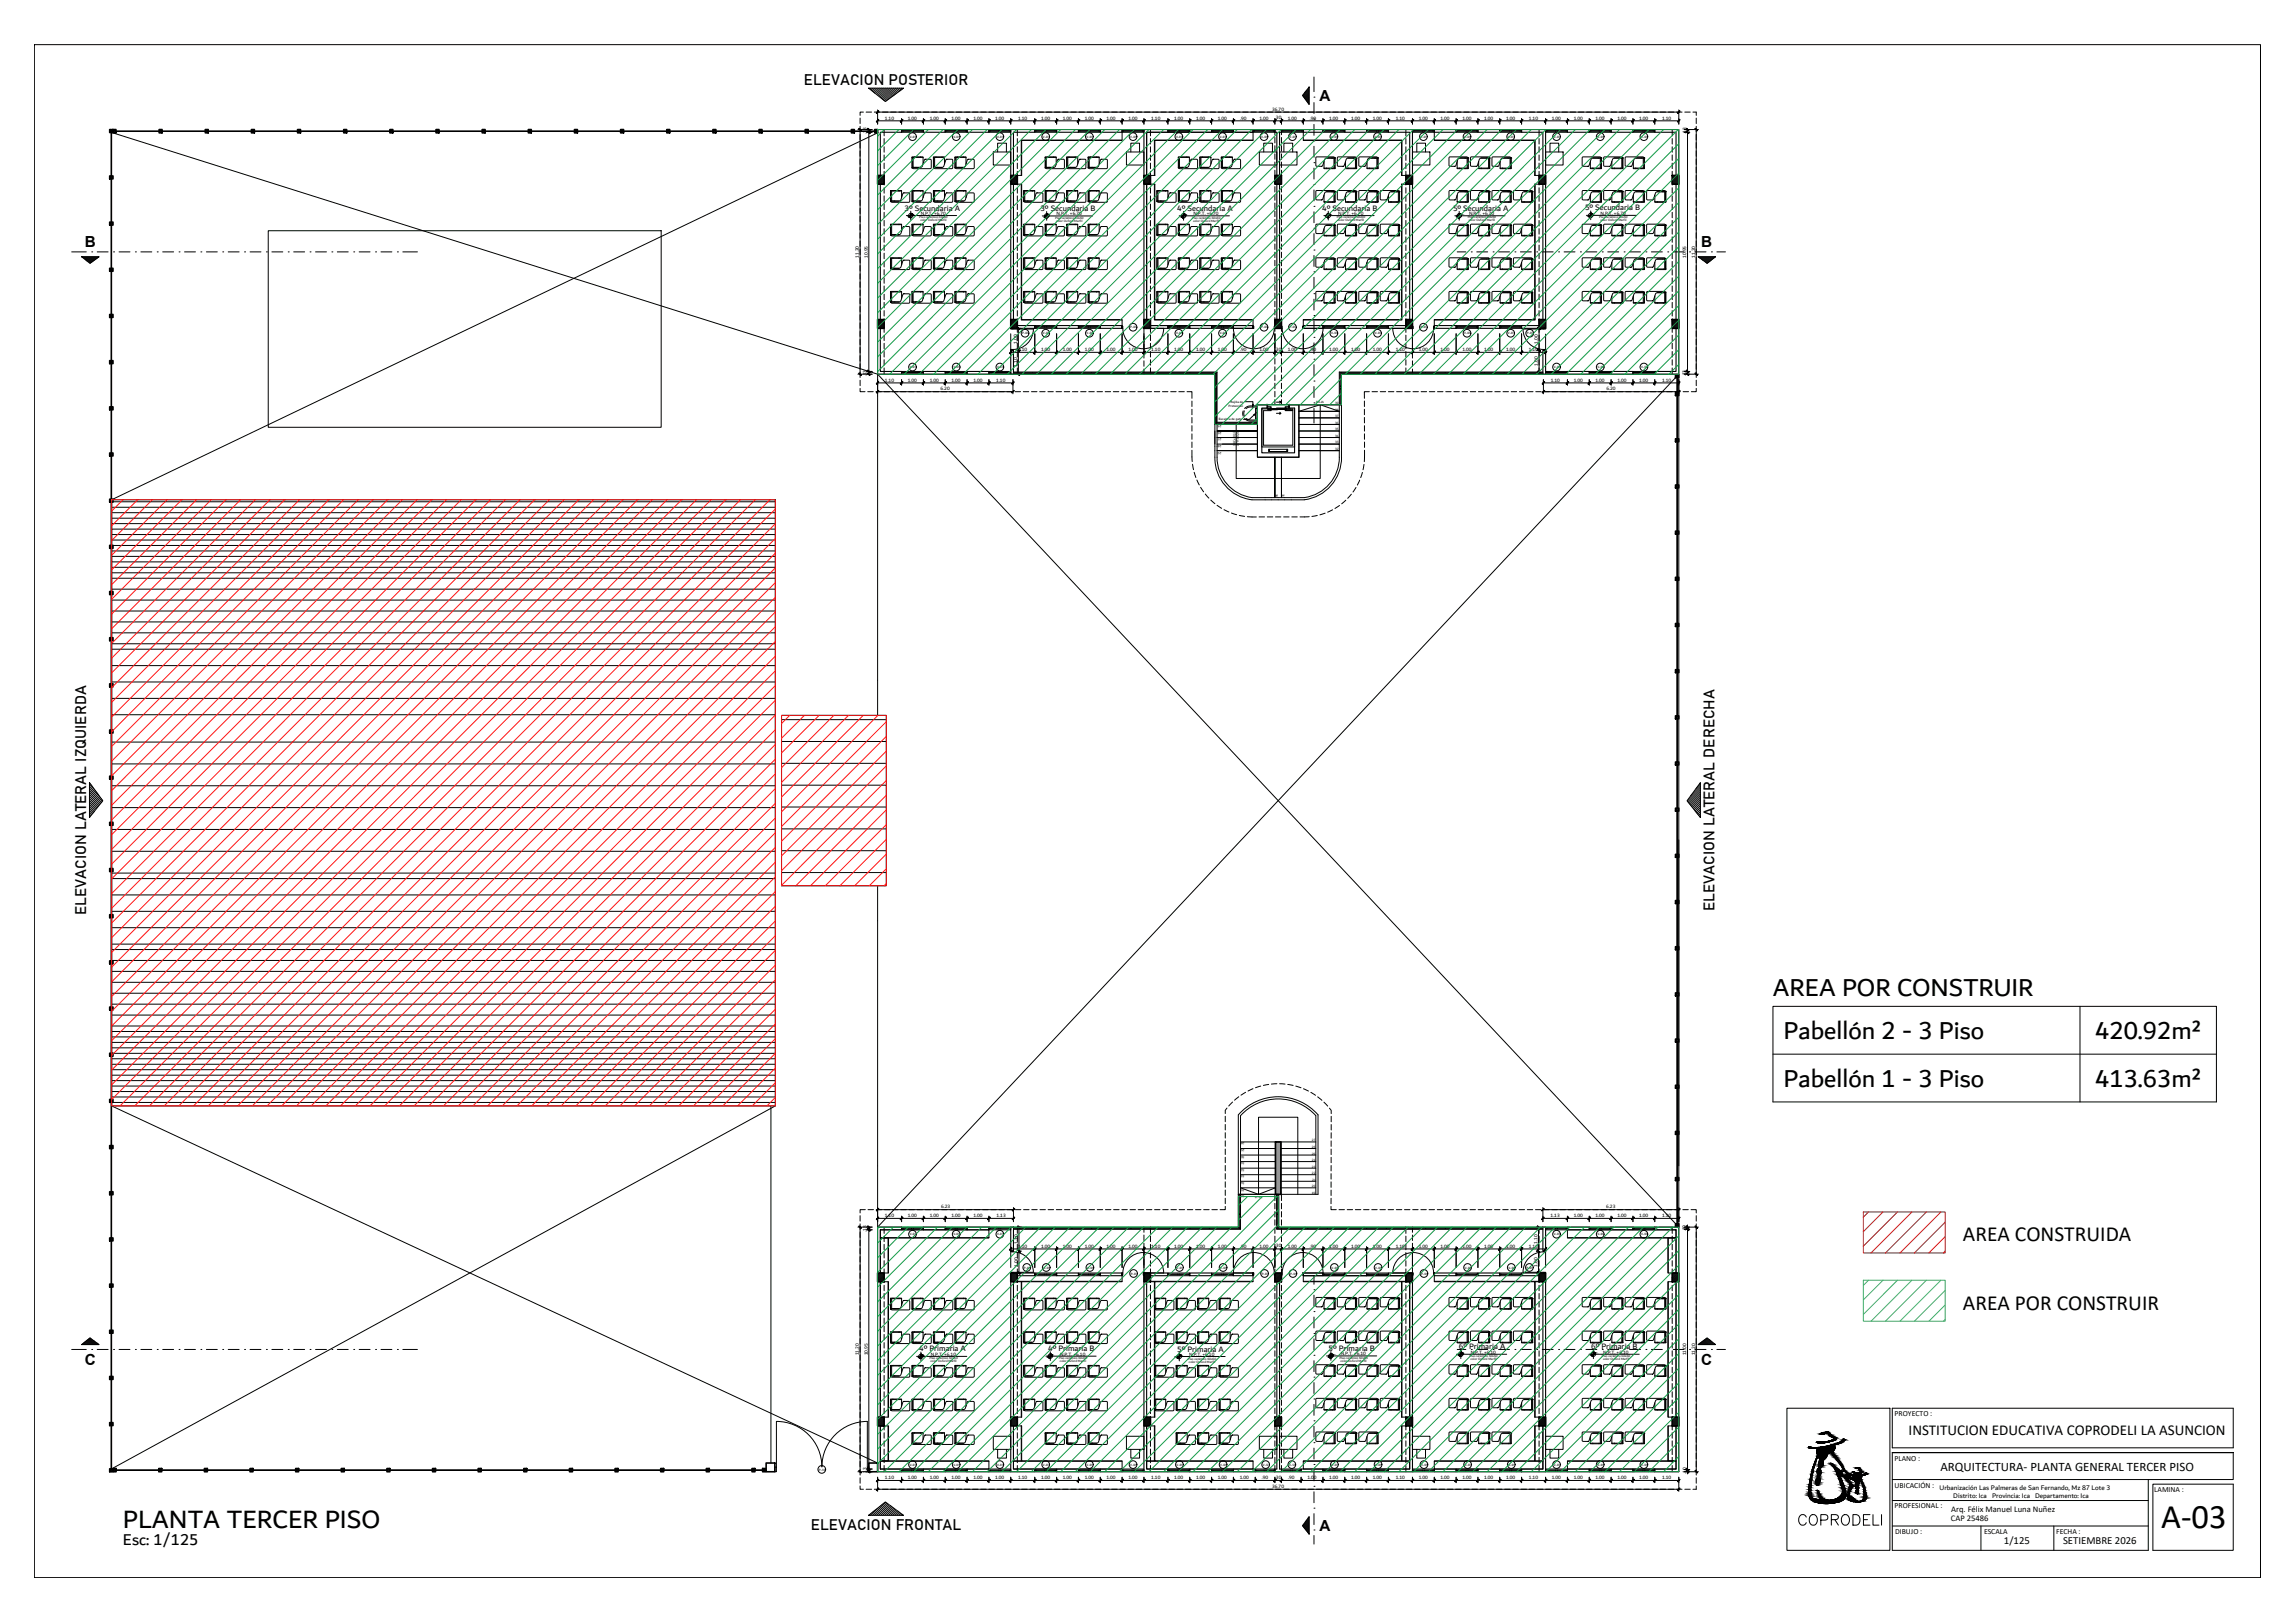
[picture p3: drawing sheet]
<svg xmlns="http://www.w3.org/2000/svg" width="841mm" height="594mm" viewBox="0 0 841 594" stroke-linecap="round" stroke-linejoin="round" font-family="sans-serif">
<defs><g id="words">
<text font-size="12.6" x="792" y="559.7">A-03</text>
<text font-size="9.9" x="45.1" y="559.7">PLANTA TERCER PISO</text>
<g font-size="9.6">
<text x="649.7" y="364.8">AREA POR CONSTRUIR</text>
<text x="653.6" y="380.5">Pabellón 2 - 3 Piso</text>
<text x="767.8" y="380.5">420.92m²</text>
<text x="653.6" y="398">Pabellón 1 - 3 Piso</text>
<text x="767.8" y="398">413.63m²</text>
</g>
<g font-size="7.9">
<text x="719.3" y="454.7">AREA CONSTRUIDA</text>
<text x="719.3" y="479.7">AREA POR CONSTRUIR</text>
</g>
<text font-size="7.5" x="657.9" y="559.9">COPRODELI</text>
<text font-size="6.2" x="45.1" y="565.7">Esc: 1/125</text>
<g font-size="5.6">
<text x="294.6" y="31.1">ELEVACION POSTERIOR</text>
<text x="483.5" y="37.1">A</text>
<text x="31" y="90.6">B</text>
<text x="623.4" y="90.6">B</text>
<text x="31.6" y="335" transform="rotate(-90 31.6 335)">ELEVACION LATERAL IZQUIERDA</text>
<text x="628.3" y="333.6" transform="rotate(-90 628.3 333.6)">ELEVACION LATERAL DERECHA</text>
<text x="31.1" y="499.9">C</text>
<text x="623.5" y="499.9">C</text>
<text x="297.2" y="560.2">ELEVACION FRONTAL</text>
<text x="483.5" y="560.7">A</text>
</g>
<text font-size="5.5" x="699.4" y="525.5">INSTITUCION EDUCATIVA COPRODELI LA ASUNCION</text>
<text font-size="4.7" x="711.1" y="538.7">ARQUITECTURA- PLANTA GENERAL TERCER PISO</text>
<g font-size="3.9">
<text x="734.4" y="565.5">1/125</text>
<text x="756" y="565.6">SETIEMBRE 2026</text>
</g>
<g font-size="3.2">
<text x="714.9" y="557">CAP 25486</text>
<text x="715" y="553.6">Arq. Félix Manuel Luna Nuñez</text>
</g>
<g font-size="3.1">
<text x="331.5" y="77.1">3º Secundaria A</text>
<text x="381.3" y="77.3">3º Secundaria B</text>
<text x="431.4" y="77.3">4º Secundaria A</text>
<text x="484.6" y="77.1">4º Secundaria B</text>
<text x="532.5" y="77.2">5º Secundaria A</text>
<text x="580.9" y="77.1">5º Secundaria B</text>
<text x="336.9" y="495">4º Primaria A</text>
<text x="384.1" y="494.9">4º Primaria B</text>
<text x="431.4" y="495">5º Primaria A</text>
<text x="486.9" y="494.8">5º Primaria B</text>
<text x="534.6" y="494.2">6º Primaria A</text>
<text x="583.1" y="494.2">6º Primaria B</text>
</g>
<g font-size="2.8">
<text x="694.3" y="518.7">PROYECTO :</text>
<text x="694.3" y="535">PLANO :</text>
<text x="694.3" y="545.1">UBICACIÓN :</text>
<text x="789.5" y="546.3">LAMINA :</text>
<text x="694.3" y="552.3">PROFESIONAL :</text>
<text x="694.5" y="561.9">DIBUJO :</text>
<text x="727.1" y="561.8">ESCALA</text>
<text x="753.5" y="561.8">FECHA :</text>
</g>
<g font-size="2.6">
<text x="710.8" y="545.6">Urbanización Las Palmeras de San Fernando, Mz 87 Lote 3</text>
<text x="715.8" y="548.6">Distrito: Ica</text>
<text x="730" y="548.6">Provincia: Ica</text>
<text x="745.8" y="548.6">Departamento: Ica</text>
</g>
<g font-size="1.9">
<text x="466.2" y="40.6">36.70</text>
<text x="324.3" y="43.8">1.10</text>
<text x="332.7" y="43.8">1.00</text>
<text x="340.7" y="43.8">1.00</text>
<text x="348.7" y="43.8">1.00</text>
<text x="356.7" y="43.8">1.00</text>
<text x="364.7" y="43.8">1.00</text>
<text x="373.1" y="43.8">1.10</text>
<text x="381.5" y="43.8">1.00</text>
<text x="389.5" y="43.8">1.00</text>
<text x="397.5" y="43.8">1.00</text>
<text x="405.5" y="43.8">1.00</text>
<text x="413.5" y="43.8">1.00</text>
<text x="421.9" y="43.8">1.10</text>
<text x="430.3" y="43.8">1.00</text>
<text x="438.3" y="43.8">1.00</text>
<text x="446.3" y="43.8">1.00</text>
<text x="454.4" y="43.8">.90</text>
<text x="461.5" y="43.8">1.00</text>
<text x="467.2" y="43.7">.30</text>
<text x="471.9" y="43.8">1.00</text>
<text x="480" y="43.8">.90</text>
<text x="487.1" y="43.8">1.00</text>
<text x="495.1" y="43.8">1.00</text>
<text x="503.1" y="43.8">1.00</text>
<text x="511.5" y="43.8">1.10</text>
<text x="519.9" y="43.8">1.00</text>
<text x="527.9" y="43.8">1.00</text>
<text x="535.9" y="43.8">1.00</text>
<text x="543.9" y="43.8">1.00</text>
<text x="551.9" y="43.8">1.00</text>
<text x="560.3" y="43.8">1.10</text>
<text x="568.7" y="43.8">1.00</text>
<text x="576.7" y="43.8">1.00</text>
<text x="584.7" y="43.8">1.00</text>
<text x="592.7" y="43.8">1.00</text>
<text x="600.7" y="43.8">1.00</text>
<text x="609.1" y="43.8">1.10</text>
<text x="317.6" y="49.1" transform="rotate(-90 317.6 49.1)">.13</text>
<text x="617.9" y="49.1" transform="rotate(-90 617.9 49.1)">.13</text>
<text x="337.4" y="78.7">N.P.T. +6.70</text>
<text x="387.2" y="78.9">N.P.T. +6.70</text>
<text x="437.4" y="78.8">N.P.T. +6.70</text>
<text x="490.4" y="78.8">N.P.T. +6.70</text>
<text x="538.4" y="78.8">N.P.T. +6.70</text>
<text x="586.6" y="78.6">N.P.T. +6.70</text>
<text x="314.8" y="94.5" transform="rotate(-90 314.8 94.5)">11.20</text>
<text x="318" y="94.4" transform="rotate(-90 318 94.4)">10.95</text>
<text x="618" y="94.4" transform="rotate(-90 618 94.4)">10.95</text>
<text x="621.2" y="94.5" transform="rotate(-90 621.2 94.5)">11.20</text>
<text x="372.8" y="126" transform="rotate(-90 372.8 126)">1.00</text>
<text x="563.6" y="126" transform="rotate(-90 563.6 126)">1.00</text>
<text x="373.1" y="128.6">1.10</text>
<text x="381.5" y="128.6">1.00</text>
<text x="389.5" y="128.6">1.00</text>
<text x="397.5" y="128.6">1.00</text>
<text x="405.5" y="128.6">1.00</text>
<text x="413.5" y="128.6">1.00</text>
<text x="421.9" y="128.6">1.10</text>
<text x="430.3" y="128.6">1.00</text>
<text x="438.3" y="128.6">1.00</text>
<text x="446.3" y="128.6">1.00</text>
<text x="454.4" y="128.6">.90</text>
<text x="461.5" y="128.6">1.00</text>
<text x="467.2" y="128.4">.30</text>
<text x="471.9" y="128.6">1.00</text>
<text x="480" y="128.6">.90</text>
<text x="487.1" y="128.6">1.00</text>
<text x="495.1" y="128.6">1.00</text>
<text x="503.1" y="128.6">1.00</text>
<text x="511.5" y="128.6">1.10</text>
<text x="519.9" y="128.6">1.00</text>
<text x="527.9" y="128.6">1.00</text>
<text x="535.9" y="128.6">1.00</text>
<text x="543.9" y="128.6">1.00</text>
<text x="551.9" y="128.6">1.00</text>
<text x="560.3" y="128.6">1.10</text>
<text x="317.6" y="137.8" transform="rotate(-90 317.6 137.8)">.13</text>
<text x="372.8" y="134.4" transform="rotate(-90 372.8 134.4)">1.10</text>
<text x="563.6" y="134" transform="rotate(-90 563.6 134)">1.00</text>
<text x="617.8" y="137.8" transform="rotate(-90 617.8 137.8)">.13</text>
<text x="324.3" y="139.8">1.10</text>
<text x="332.7" y="139.8">1.00</text>
<text x="340.7" y="139.8">1.00</text>
<text x="344.7" y="143">6.20</text>
<text x="348.7" y="139.8">1.00</text>
<text x="356.7" y="139.8">1.00</text>
<text x="365.1" y="139.8">1.10</text>
<text x="568.3" y="139.8">1.10</text>
<text x="576.7" y="139.8">1.00</text>
<text x="584.7" y="139.8">1.00</text>
<text x="588.7" y="143">6.20</text>
<text x="592.7" y="139.8">1.00</text>
<text x="600.7" y="139.8">1.00</text>
<text x="609.1" y="139.8">1.10</text>
<text x="344.8" y="442.6">6.23</text>
<text x="588.6" y="442.6">6.23</text>
<text x="324.3" y="445.8">1.10</text>
<text x="332.7" y="445.8">1.00</text>
<text x="340.7" y="445.8">1.00</text>
<text x="348.7" y="445.8">1.00</text>
<text x="356.7" y="445.8">1.00</text>
<text x="365.2" y="445.8">1.13</text>
<text x="568.2" y="445.8">1.13</text>
<text x="576.7" y="445.8">1.00</text>
<text x="584.7" y="445.8">1.00</text>
<text x="592.7" y="445.8">1.00</text>
<text x="600.7" y="445.8">1.00</text>
<text x="609.1" y="445.8">1.10</text>
<text x="317.6" y="451.1" transform="rotate(-90 317.6 451.1)">.13</text>
<text x="373" y="455.6" transform="rotate(-90 373 455.6)">1.10</text>
<text x="563.4" y="455.6" transform="rotate(-90 563.4 455.6)">1.10</text>
<text x="617.8" y="451" transform="rotate(-90 617.8 451)">.10</text>
<text x="373.1" y="457">1.10</text>
<text x="381.5" y="457">1.00</text>
<text x="389.5" y="457">1.00</text>
<text x="397.5" y="457">1.00</text>
<text x="405.5" y="457">1.00</text>
<text x="413.5" y="457">1.00</text>
<text x="421.9" y="457">1.10</text>
<text x="430.3" y="457">1.00</text>
<text x="438.3" y="457">1.00</text>
<text x="446.3" y="457">1.00</text>
<text x="454.4" y="457">.90</text>
<text x="461.5" y="457">1.00</text>
<text x="467.2" y="456.8">.30</text>
<text x="471.9" y="457">1.00</text>
<text x="480" y="457">.90</text>
<text x="487.1" y="457">1.00</text>
<text x="495.1" y="457">1.00</text>
<text x="503.1" y="457">1.00</text>
<text x="511.5" y="457">1.10</text>
<text x="519.9" y="457">1.00</text>
<text x="527.9" y="457">1.00</text>
<text x="535.9" y="457">1.00</text>
<text x="543.9" y="457">1.00</text>
<text x="551.9" y="457">1.00</text>
<text x="560.3" y="457">1.10</text>
<text x="373" y="463.9" transform="rotate(-90 373 463.9)">1.00</text>
<text x="563.4" y="463.9" transform="rotate(-90 563.4 463.9)">1.00</text>
<text x="314.8" y="496.5" transform="rotate(-90 314.8 496.5)">11.20</text>
<text x="318" y="496.4" transform="rotate(-90 318 496.4)">10.95</text>
<text x="341.1" y="496.6">N.P.T. +6.10</text>
<text x="388.5" y="496.5">N.P.T. +6.10</text>
<text x="435.8" y="496.6">N.P.T. +6.10</text>
<text x="491.3" y="496.4">N.P.T. +6.10</text>
<text x="539" y="495.8">N.P.T. +6.10</text>
<text x="587.5" y="495.8">N.P.T. +6.10</text>
<text x="618" y="496.5" transform="rotate(-90 618 496.5)">11.00</text>
<text x="621.2" y="496.5" transform="rotate(-90 621.2 496.5)">11.20</text>
<text x="317.6" y="539.7" transform="rotate(-90 317.6 539.7)">.13</text>
<text x="617.9" y="539.8" transform="rotate(-90 617.9 539.8)">.10</text>
<text x="324.3" y="541.8">1.10</text>
<text x="332.7" y="541.8">1.00</text>
<text x="340.7" y="541.8">1.00</text>
<text x="348.7" y="541.8">1.00</text>
<text x="356.7" y="541.8">1.00</text>
<text x="364.7" y="541.8">1.00</text>
<text x="373.1" y="541.8">1.10</text>
<text x="381.5" y="541.8">1.00</text>
<text x="389.5" y="541.8">1.00</text>
<text x="397.5" y="541.8">1.00</text>
<text x="405.5" y="541.8">1.00</text>
<text x="413.5" y="541.8">1.00</text>
<text x="421.9" y="541.8">1.10</text>
<text x="430.3" y="541.8">1.00</text>
<text x="438.3" y="541.8">1.00</text>
<text x="446.3" y="541.8">1.00</text>
<text x="454.3" y="541.8">1.00</text>
<text x="462.4" y="541.8">.90</text>
<text x="466.2" y="545">36.70</text>
<text x="467.2" y="541.8">.30</text>
<text x="472" y="541.8">.90</text>
<text x="479.1" y="541.8">1.00</text>
<text x="487.1" y="541.8">1.00</text>
<text x="495.1" y="541.8">1.00</text>
<text x="503.1" y="541.8">1.00</text>
<text x="511.5" y="541.8">1.10</text>
<text x="519.9" y="541.8">1.00</text>
<text x="527.9" y="541.8">1.00</text>
<text x="535.9" y="541.8">1.00</text>
<text x="543.9" y="541.8">1.00</text>
<text x="551.9" y="541.8">1.00</text>
<text x="560.3" y="541.8">1.10</text>
<text x="568.7" y="541.8">1.00</text>
<text x="576.7" y="541.8">1.00</text>
<text x="584.7" y="541.8">1.00</text>
<text x="592.7" y="541.8">1.00</text>
<text x="600.7" y="541.8">1.00</text>
<text x="609.1" y="541.8">1.10</text>
</g>
<g font-size="1.2">
<text x="336.9" y="80">Piso cerámico 60x60</text>
<text x="337.3" y="81">color Oxford Marfil</text>
<text x="386.7" y="80.1">Piso cerámico 60x60</text>
<text x="387.1" y="81.2">color Oxford Marfil</text>
<text x="436.9" y="80.1">Piso cerámico 60x60</text>
<text x="437.3" y="81.1">color Oxford Marfil</text>
<text x="489.9" y="80">Piso cerámico 60x60</text>
<text x="490.3" y="81.1">color Oxford Marfil</text>
<text x="537.8" y="80">Piso cerámico 60x60</text>
<text x="538.3" y="81.1">color Oxford Marfil</text>
<text x="586.1" y="79.9">Piso cerámico 60x60</text>
<text x="586.5" y="81">color Oxford Marfil</text>
<text x="482.4" y="147.6">BAJA</text>
<text x="489.3" y="147.9">39</text>
<text x="447.6" y="155.8" transform="rotate(-180 447.6 155.8)">25</text>
<text x="489.3" y="155.2">36</text>
<text x="489.3" y="152.8">37</text>
<text x="489.3" y="150.4">38</text>
<text x="447.6" y="158.2" transform="rotate(-180 447.6 158.2)">26</text>
<text x="447.6" y="160.6" transform="rotate(-180 447.6 160.6)">27</text>
<text x="489.3" y="159.9">34</text>
<text x="489.3" y="157.6">35</text>
<text x="447.6" y="163" transform="rotate(-180 447.6 163)">28</text>
<text x="447.6" y="165.4" transform="rotate(-180 447.6 165.4)">29</text>
<text x="452.7" y="163.3" transform="rotate(-90 452.7 163.3)">18C x 0,17</text>
<text x="453.9" y="163.4" transform="rotate(-90 453.9 163.4)">17H x 0,30</text>
<text x="489.3" y="164.8">32</text>
<text x="489.3" y="162.4">33</text>
<text x="467.5" y="180.8" transform="rotate(90 467.5 180.8)">30</text>
<text x="469.9" y="180.8" transform="rotate(90 469.9 180.8)">31</text>
<text x="456.1" y="418.4" transform="rotate(-180 456.1 418.4)">28</text>
<text x="480.8" y="418.1">27</text>
<text x="456.1" y="423.2" transform="rotate(-180 456.1 423.2)">30</text>
<text x="456.1" y="425.6" transform="rotate(-180 456.1 425.6)">31</text>
<text x="456.1" y="420.8" transform="rotate(-180 456.1 420.8)">29</text>
<text x="480.7" y="422.9">25</text>
<text x="480.8" y="425.3">24</text>
<text x="480.8" y="420.4">26</text>
<text x="456.1" y="428" transform="rotate(-180 456.1 428)">32</text>
<text x="456.1" y="430.4" transform="rotate(-180 456.1 430.4)">33</text>
<text x="480.8" y="430.1">22</text>
<text x="480.8" y="427.7">23</text>
<text x="456.1" y="432.8" transform="rotate(-180 456.1 432.8)">34</text>
<text x="456.1" y="437.6" transform="rotate(-180 456.1 437.6)">36</text>
<text x="456.1" y="435.5" transform="rotate(-180 456.1 435.5)">35</text>
<text x="480.7" y="437.3">19</text>
<text x="480.8" y="434.9">20</text>
<text x="480.9" y="432.4">21</text>
<text x="462.6" y="438.1" transform="rotate(-180 462.6 438.1)">BAJA</text>
<text x="340.6" y="497.8">Piso cerámico 60x60</text>
<text x="388" y="497.8">Piso cerámico 60x60</text>
<text x="435.3" y="498">Piso cerámico 60x60</text>
<text x="490.8" y="497.7">Piso cerámico 60x60</text>
<text x="538.5" y="497.1">Piso cerámico 60x60</text>
<text x="587" y="497">Piso cerámico 60x60</text>
<text x="341" y="498.9">color Oxford Marfil</text>
<text x="388.4" y="498.9">color Oxford Marfil</text>
<text x="435.7" y="499">color Oxford Marfil</text>
<text x="491.3" y="498.8">color Oxford Marfil</text>
<text x="538.9" y="498.2">color Oxford Marfil</text>
<text x="587.4" y="498.1">color Oxford Marfil</text>
</g>
<g font-size="1.1">
<text x="333.4" y="50.5">V-01</text>
<text x="349.4" y="50.5">V-01</text>
<text x="365.4" y="50.5">V-01</text>
<text x="382.2" y="50.5">V-01</text>
<text x="398.2" y="50.5">V-01</text>
<text x="414.2" y="50.5">V-01</text>
<text x="431" y="50.5">V-01</text>
<text x="447" y="50.5">V-01</text>
<text x="462.2" y="50.5">V-01</text>
<text x="472.6" y="50.5">V-01</text>
<text x="487.8" y="50.5">V-01</text>
<text x="503.8" y="50.5">V-01</text>
<text x="520.6" y="50.5">V-01</text>
<text x="536.6" y="50.5">V-01</text>
<text x="552.6" y="50.5">V-01</text>
<text x="569.4" y="50.5">V-01</text>
<text x="585.4" y="50.5">V-01</text>
<text x="601.4" y="50.5">V-01</text>
<text x="374.6" y="122.5">P-01</text>
<text x="382.2" y="122.5">V-01</text>
<text x="398.2" y="122.5">V-01</text>
<text x="414.2" y="120.3">P-01</text>
<text x="431" y="122.5">V-01</text>
<text x="447" y="122.5">V-01</text>
<text x="462.2" y="120.3">P-01</text>
<text x="472.6" y="120.3">P-01</text>
<text x="487.8" y="122.5">V-01</text>
<text x="503.8" y="122.5">V-01</text>
<text x="520.6" y="120.3">P-01</text>
<text x="536.6" y="122.5">V-01</text>
<text x="552.6" y="122.5">V-01</text>
<text x="559.5" y="122.5">P-01</text>
<text x="333.4" y="134.8">V-01</text>
<text x="349.4" y="134.8">V-01</text>
<text x="365.4" y="134.8">V-01</text>
<text x="569.4" y="134.8">V-01</text>
<text x="585.4" y="134.8">V-01</text>
<text x="601.4" y="134.8">V-01</text>
<text x="450.2" y="149">Protección</text>
<text x="450.9" y="147.5">Rejilla de</text>
<text x="446.6" y="153.9">Escalera de gato</text>
<text x="333.4" y="452.5">V-01</text>
<text x="349.4" y="452.5">V-01</text>
<text x="365.4" y="452.5">V-01</text>
<text x="569.4" y="452.5">V-01</text>
<text x="585.4" y="452.5">V-01</text>
<text x="601.4" y="452.5">V-01</text>
<text x="375.2" y="464.6">P-01</text>
<text x="382.4" y="464.6">V-01</text>
<text x="398.4" y="464.6">V-01</text>
<text x="414.4" y="466.8">P-01</text>
<text x="431.2" y="464.6">V-01</text>
<text x="447.2" y="464.6">V-01</text>
<text x="462.4" y="466.8">P-01</text>
<text x="472.8" y="466.8">P-01</text>
<text x="488" y="464.6">V-01</text>
<text x="504" y="464.6">V-01</text>
<text x="520.8" y="466.8">P-01</text>
<text x="536.8" y="464.6">V-01</text>
<text x="552.8" y="464.6">V-01</text>
<text x="559.4" y="464.6">P-01</text>
<text x="300.1" y="538.6">P-10</text>
<text x="333.4" y="536.8">V-01</text>
<text x="349.4" y="536.8">V-01</text>
<text x="365.4" y="536.8">V-01</text>
<text x="382.2" y="536.8">V-01</text>
<text x="398.2" y="536.8">V-01</text>
<text x="414.2" y="536.8">V-01</text>
<text x="431.2" y="536.8">V-01</text>
<text x="447.2" y="536.8">V-01</text>
<text x="462.8" y="536.8">V-12</text>
<text x="472.4" y="536.8">V-12</text>
<text x="488" y="536.8">V-01</text>
<text x="504" y="536.8">V-01</text>
<text x="520.8" y="536.8">V-01</text>
<text x="536.8" y="536.8">V-01</text>
<text x="552.8" y="536.8">V-01</text>
<text x="569.4" y="536.8">V-01</text>
<text x="585.4" y="536.8">V-01</text>
<text x="601.4" y="536.8">V-01</text>
</g>
</g></defs>
<!-- layer: TRAZO FINO -->
<g fill="none" stroke="#000" stroke-width=".37">
<path d="M40.9 48.5l280.7 88.5M321.6 48.7l-280.7 134.3M321.6 137v125M321.6 137l293.6 312.4v-312.4l-293.6 312.4v-125M371.4 136.5l74.4 .1M371.4 136.8h73.9M445.3 136.8l.2 18.4h15.3M445.8 136.6v18.3M491 136.6v11.6M565.4 136.8h-73.9l-.1 11.4M565.4 136.5l-74.4 .1M445.8 154.9h15"/>
<path d="M464.1 148.1h.5v.9l-.2-.8zM464.4 149h1.4v.5h-1.4zM464.6 149.6l3.6 .2zM464.6 149.9l3.6 .2zM465.8 149.8h8v13.3h-10.8v-12.7h2.8v-.3M467.8 149.5l3.6 .1zM467.8 149.8l3.6 .1zM467.8 151.4h1.6l-.4 .4M469 146.9l.4 .4h-1.6M469 151l.4 .4M469.4 147.3l-.4 .4M471 149h1.4v.5h-1.4z"/>
<path d="M472.2 148.1h.5l-.3 .1v.8zM473.8 150.1h-2.8v.3h2.8M474.4 149.5v14.2h-12v-13.9l3.4 .1M464.9 164.6h7v.8h-7zM464.9 165h.3M465.2 164.6v.8M471.6 164.6v.8M471.6 165h.3M40.9 405.1l280.7 130.7M282.5 405.1v130.7M284.1 405.1l-243.2 132.9M454 437.4l-.1 12.3"/>
<path d="M454.4 437.4l-.2 12.6h-82.8M468 437.4l.2 12.6h97.2M468.4 437.4l.1 12.3M371.4 449.7h82.5M468.5 449.7h96.9"/>
<circle cx="378.4" cy="136.6" r=".07"/>
<circle cx="385.6" cy="136.6" r=".07"/>
<circle cx="392.8" cy="136.6" r=".07"/>
<circle cx="400" cy="136.6" r=".07"/>
<circle cx="407.2" cy="136.6" r=".07"/>
<circle cx="414.4" cy="136.6" r=".07"/>
<circle cx="421.6" cy="136.6" r=".07"/>
<circle cx="428.8" cy="136.6" r=".07"/>
<circle cx="436" cy="136.6" r=".07"/>
<circle cx="445.2" cy="136.6" r=".07"/>
<circle cx="491.6" cy="136.6" r=".07"/>
<circle cx="500.8" cy="136.6" r=".07"/>
<circle cx="508" cy="136.6" r=".07"/>
<circle cx="515.2" cy="136.6" r=".07"/>
<circle cx="522.4" cy="136.6" r=".07"/>
<circle cx="529.6" cy="136.6" r=".07"/>
<circle cx="536.8" cy="136.6" r=".07"/>
<circle cx="544" cy="136.6" r=".07"/>
<circle cx="551.2" cy="136.6" r=".07"/>
<circle cx="558.4" cy="136.6" r=".07"/>
<circle cx="445.6" cy="141.4" r=".07"/>
<circle cx="445.6" cy="155" r=".07"/>
<circle cx="445.6" cy="142.4" r=".07"/>
<circle cx="453.4" cy="155" r=".07"/>
<circle cx="460.7" cy="155" r=".07"/>
<circle cx="491.2" cy="142.4" r=".07"/>
<circle cx="491.2" cy="148.2" r=".07"/>
<circle cx="491.2" cy="141.4" r=".07"/>
<circle cx="454.2" cy="437.5" r=".07"/>
<circle cx="468.2" cy="437.5" r=".07"/>
<circle cx="378.4" cy="449.8" r=".07"/>
<circle cx="385.6" cy="449.8" r=".07"/>
<circle cx="392.8" cy="449.8" r=".07"/>
<circle cx="400" cy="449.8" r=".07"/>
<circle cx="407.2" cy="449.8" r=".07"/>
<circle cx="414.4" cy="449.8" r=".07"/>
<circle cx="421.6" cy="449.8" r=".07"/>
<circle cx="428.8" cy="449.8" r=".07"/>
<circle cx="436" cy="449.8" r=".07"/>
<circle cx="443.2" cy="449.8" r=".07"/>
<circle cx="450.4" cy="449.8" r=".07"/>
<circle cx="454.2" cy="449.8" r=".07"/>
<circle cx="454.2" cy="444.7" r=".07"/>
<circle cx="468.2" cy="444.7" r=".07"/>
<circle cx="468.3" cy="449.8" r=".07"/>
<circle cx="472" cy="449.8" r=".07"/>
<circle cx="479.2" cy="449.8" r=".07"/>
<circle cx="486.4" cy="449.8" r=".07"/>
<circle cx="493.6" cy="449.8" r=".07"/>
<circle cx="500.8" cy="449.8" r=".07"/>
<circle cx="508" cy="449.8" r=".07"/>
<circle cx="515.2" cy="449.8" r=".07"/>
<circle cx="522.4" cy="449.8" r=".07"/>
<circle cx="529.6" cy="449.8" r=".07"/>
<circle cx="536.8" cy="449.8" r=".07"/>
<circle cx="544" cy="449.8" r=".07"/>
<circle cx="551.2" cy="449.8" r=".07"/>
<circle cx="558.4" cy="449.8" r=".07"/>
</g>
<!-- layer: 0 -->
<path d="M12.6 16.4h815.8v561.4h-815.8zM615.2 307.6v119.4" fill="none" stroke="#000" stroke-width=".37"/>
<!-- layer: Columnas -->
<g fill="none" stroke="#000" stroke-width=".59">
<path d="M40.2 47.4h.4v.3l.8-.3v1.1h-.5v-.2l-.7 .2zM41.4 47.4h1.1v.5h-.3l.3 .8h-1.1v-.5h.2zM58.3 47.4h1.1v.5h-.3l.3 .8h-1.1v-.5h.2zM75.2 47.4h1.1v.5h-.2l.2 .8h-1.1v-.5h.3zM92.1 47.4h1.1v.5h-.2l.2 .8h-1.1v-.5h.3zM109.1 47.4h1v.5h-.2l.2 .8h-1v-.5h.2zM126 47.4h1v.5h-.2l.2 .8h-1v-.5h.2zM142.9 47.4h1.1v.5h-.3l.3 .8h-1.1v-.5h.2zM159.8 47.4h1.1v.5h-.3l.3 .8h-1.1v-.5h.2zM176.7 47.4h1.1v.5h-.3l.3 .8h-1.1v-.5h.2zM193.6 47.4h1.1v.5h-.3l.3 .8h-1.1v-.5h.2zM210.5 47.4h1.1v.5h-.3l.3 .8h-1.1v-.5h.3z"/>
<path d="M227.4 47.4h1.1v.5h-.2l.2 .8h-1.1v-.5h.3zM244.3 47.4h1.1v.5h-.2l.2 .8h-1.1v-.5h.3zM261.3 47.4h1v.5h-.2l.2 .8h-1v-.5h.2zM278.2 47.4h1.1v.5h-.3l.3 .8h-1.1v-.5h.2zM295.1 47.4h1.1v.5h-.3l.3 .8h-1.1v-.5h.2zM312 47.4h1.1v.5h-.3l.3 .8h-1.1v-.5h.2zM320.5 47.4h1.1v.5h-.2l.2 .8h-1.1v-.5h.3zM40.2 64.4h.4v.3l.8-.3v1.1h-.5v-.2l-.7 .2zM321.6 64.3h2.4v3.2h-2.4zM370.4 64.3h2.4v3.2h-2.4zM419.2 64.3h2.4v3.2h-2.4zM467.2 64.3h2.4v3.2h-2.4z"/>
<path d="M515.2 64.3h2.4v3.2h-2.4zM564 64.3h2.4v3.2h-2.4zM612.8 64.3h2.4v3.2h-2.4zM40.2 98.3h.4v.2l.8-.2v1h-.5v-.2l-.7 .2zM40.2 81.4h.4v.2l.8-.2v1h-.5v-.2l-.7 .2zM40.2 115.2h.4v.2l.8-.2v1.1h-.5v-.3l-.7 .3zM321.6 117h2.4v3.3h-2.4zM370.4 117h2.4v3.3h-2.4zM419.2 117h2.4v3.3h-2.4zM467.2 117h2.4v3.3h-2.4zM515.2 117h2.4v3.3h-2.4zM564 117h2.4v3.3h-2.4z"/>
<path d="M612.8 117h2.4v3.3h-2.4zM40.2 132.1h.4v.2l.8-.2v1.1h-.5v-.3l-.7 .3zM614 137.2h.4v.3l.8-.3v1.1h-.4v-.2l-.8 .2zM40.2 149h.4v.2l.8-.2v1.1h-.5v-.3l-.7 .3zM614 143.8h.4v.3l.8-.3v1.1h-.4v-.3l-.8 .3zM40.2 165.9h.4v.3l.8-.3v1.1h-.5v-.3l-.7 .3zM614 177.6h.4v.3l.8-.3v1.1h-.4v-.2l-.8 .2zM614 160.7h.4v.3l.8-.3v1.1h-.4v-.2l-.8 .2zM40.2 199.7h.4v.3l.8-.3v1.1h-.5v-.2l-.7 .2zM40.2 182.8h.4v.3l.8-.3v1.1h-.5v-.2l-.7 .2zM614 194.5h.4v.3l.8-.3v1.1h-.4v-.2l-.8 .2zM40.2 216.7h.4v.2l.8-.2v1h-.5v-.2l-.7 .2z"/>
<path d="M614 211.4h.4v.3l.8-.3v1.1h-.4v-.2l-.8 .2zM40.2 233.6h.4v.2l.8-.2v1h-.5v-.2l-.7 .2zM614 228.4h.4v.2l.8-.2v1h-.4v-.2l-.8 .2zM40.2 250.5h.4v.2l.8-.2v1.1h-.5v-.3l-.7 .3zM614 245.3h.4v.2l.8-.2v1.1h-.4v-.3l-.8 .3zM40.2 267.4h.4v.2l.8-.2v1.1h-.5v-.3l-.7 .3zM614 279.1h.4v.2l.8-.2v1.1h-.4v-.3l-.8 .3zM614 262.2h.4v.2l.8-.2v1.1h-.4v-.3l-.8 .3zM40.2 284.3h.4v.2l.8-.2v1.1h-.5v-.3l-.7 .3zM614 296h.4v.2l.8-.2v1.1h-.4v-.2l-.8 .2zM40.2 318.1h.4v.3l.8-.3v1.1h-.5v-.2l-.7 .2zM40.2 301.2h.4v.2l.8-.2v1.1h-.5v-.3l-.7 .3z"/>
<path d="M614 312.9h.4v.3l.8-.3v1.1h-.4v-.2l-.8 .2zM40.2 335h.4v.3l.8-.3v1.1h-.5v-.2l-.7 .2zM614 329.8h.4v.3l.8-.3v1.1h-.4v-.2l-.8 .2zM40.2 351.9h.4v.3l.8-.3v1.1h-.5v-.2l-.7 .2zM614 346.7h.4v.3l.8-.3v1.1h-.4v-.2l-.8 .2zM40.2 368.8h.4v.3l.8-.3v1.1h-.5v-.2l-.7 .2zM614 363.7h.4v.2l.8-.2v1h-.4v-.2l-.8 .2zM40.2 385.8h.4v.2l.8-.2v1h-.5v-.2l-.7 .2zM614 397.5h.4v.2l.8-.2v1.1h-.4v-.3l-.8 .3zM614 380.6h.4v.2l.8-.2v1h-.4v-.2l-.8 .2zM40.2 419.6h.4v.2l.8-.2v1.1h-.5v-.3l-.7 .3zM40.2 402.7h.4v.2l.8-.2v1h-.5v-.2l-.7 .2z"/>
<path d="M467.4 418.2h2v19.2h-2zM614 414.4h.4v.2l.8-.2v1.1h-.4v-.3l-.8 .3zM40.2 436.5h.4v.2l.8-.2v1.1h-.5v-.3l-.7 .3zM614 431.3h.4v.2l.8-.2v1.1h-.4v-.2l-.8 .2zM40.2 453.4h.4v.3l.8-.3v1.1h-.5v-.2l-.7 .2zM614 448.2h.4v.3l.8-.3v1.1h-.4v-.2l-.8 .2zM40.2 470.3h.4v.3l.8-.3v1.1h-.5v-.2l-.7 .2zM321.6 466.3h2.4v3.1h-2.4zM370.4 466.3h2.4v3.1h-2.4zM419.2 466.3h2.4v3.1h-2.4zM467.2 466.3h2.4v3.1h-2.4zM515.2 466.3h2.4v3.1h-2.4z"/>
<path d="M564 466.3h2.4v3.1h-2.4zM612.8 466.3h2.4v3.1h-2.4zM40.2 487.2h.4v.3l.8-.3v1.1h-.5v-.2l-.7 .2zM40.2 504.1h.4v.3l.8-.3v1.1h-.5v-.2l-.7 .2zM321.6 519h2.4v3.3h-2.4zM370.4 519h2.4v3.3h-2.4zM419.2 519h2.4v3.3h-2.4zM467.2 519h2.4v3.3h-2.4zM515.2 519h2.4v3.3h-2.4zM564 519h2.4v3.3h-2.4zM612.8 519h2.4v3.3h-2.4zM40.2 538h.4v.2l.8-.2v1h-.5v-.2l-.7 .2z"/>
<path d="M40.2 521.1h.4v.2l.8-.2v1h-.5v-.2l-.7 .2zM41.5 537.9h1v.4h-.2l.2 .7h-1v-.4h.2zM58.2 537.9h1.1v.4h-.3l.3 .7h-1.1v-.4h.2zM74.9 537.9h1.1v.4h-.2l.2 .7h-1.1v-.4h.3zM91.6 537.9h1.1v.4h-.2l.2 .7h-1.1v-.4h.3zM108.4 537.9h1v.4h-.2l.2 .7h-1v-.4h.2zM125.1 537.9h1.1v.4h-.3l.3 .7h-1.1v-.4h.2zM141.8 537.9h1.1v.4h-.3l.3 .7h-1.1v-.4h.2zM158.5 537.9h1.1v.4h-.2l.2 .7h-1.1v-.4h.2zM175.2 537.9h1.1v.4h-.2l.2 .7h-1.1v-.4h.3zM192 537.9h1v.4h-.2l.2 .7h-1v-.4h.2zM208.7 537.9h1.1v.4h-.3l.3 .7h-1.1v-.4h.2z"/>
<path d="M225.4 537.9h1.1v.4h-.3l.3 .7h-1.1v-.4h.2zM242.1 537.9h1.1v.4h-.2l.2 .7h-1.1v-.4h.3zM258.8 537.9h1.1v.4h-.2l.2 .7h-1.1v-.4h.3zM275.6 537.9h1v.4h-.2l.2 .7h-1v-.4h.2zM279.5 537.9h1v.4h-.2l.2 .7h-1v-.4h.2zM280.8 535.8h3.2v3.2h-3.2zM318.4 535.8h3.2v3.2h-3.2z"/>
</g>
<!-- layer: TRAZO MEDIO -->
<g fill="none" stroke="#000" stroke-width=".37">
<path d="M40.7 48.3h.2v16.3h-.2zM42.2 47.9h16.3v.3h-16.3zM59.1 47.9h16.4v.3h-16.4zM76.1 47.9h16.3v.3h-16.3zM93 47.9h16.3v.3h-16.3zM109.9 47.9h16.3v.3h-16.3zM126.8 47.9h16.3v.3h-16.3zM143.7 47.9h16.3v.3h-16.3zM160.6 47.9h16.3v.3h-16.3zM177.5 47.9h16.3v.3h-16.3zM194.4 47.9h16.4v.3h-16.4zM211.3 47.9h16.4v.3h-16.4z"/>
<path d="M228.3 47.9h16.3v.3h-16.3zM245.2 47.9h16.3v.3h-16.3zM262.1 47.9h16.3v.3h-16.3zM279 47.9h16.3v.3h-16.3zM295.9 47.9h16.3v.3h-16.3zM312.8 47.9h8v.3h-8zM40.7 65.3h.2v16.3h-.2zM40.7 99.1h.2v16.3h-.2zM40.7 82.2h.2v16.3h-.2zM98.3 84.5h144v72h-144zM40.7 116h.2v16.3h-.2zM40.7 132.9h.2v16.3h-.2z"/>
<path d="M371.4 136.3h74.6v18.4h14.8v3.2h-14.8h14.8v2.3h-5.1M371.4 137h73.8v30.4a15.4 15.4 0 0 0 13.6 15.7h19.2a15.6 15.6 0 0 0 13.6-15.7v-30.4h73.8M565.4 136.3l-74.6-.1v14.5M614.5 138.1h.2v6h-.2zM40.7 149.8h.2v16.4h-.2zM445.2 155.5h15.6h-15.6M446 155.5v9.6h14.8v-2.4h-14.8M460.8 148.2h30.8h-15.6v2.5M460.8 149.6h-.5v3.7h.5M460.8 149.5l-.7 .1v3.6l.7 .2M476 157.9h14.8v2.3h-14.8zM476 155.5h14.8v2.4h-14.8z"/>
<path d="M476 153h14.8v2.5h-14.8zM476 150.7h14.8v2.3h-14.8zM476 150.7l7.8-2.5v27.1h-30.8v-19.8M476 150.7h14.8M483.8 148.2l7 2.5M614.5 144.6h.2v16.4h-.2zM40.7 166.7h.2v16.4h-.2zM445.2 162.7h.1M446 160.2h7h-7M446 165.1h14.8v2.4h15.2v-2.4h14.8a15.2 15.2 0 0 1-12.8 17.2h-19.2a15.1 15.1 0 0 1-12.8-17.2zM453 160.2h7.8v2.5h-12.9M476 162.7h14.8v2.4h-14.8z"/>
<path d="M476 160.2h14.8v2.5h-14.8zM614.5 178.5h.2v16.3h-.2zM614.5 161.6h.2v16.3h-.2zM40.7 183.7h.2v16.3h-.2zM40.9 183h243.2v222.1h-243.2zM467.2 182.3v-14.8v14.8M469.6 182.3v-14.8v14.8M614.5 195.4h.2v16.3h-.2zM40.7 217.5h.2v16.3h-.2zM40.7 200.6h.2v16.3h-.2zM614.5 212.3h.2v16.3h-.2zM40.7 234.4h.2v16.3h-.2z"/>
<path d="M614.5 229.2h.2v16.3h-.2zM40.7 251.3h.2v16.3h-.2zM614.5 246.1h.2v16.3h-.2zM40.7 268.2h.2v16.3h-.2zM286.4 262h38.4v62.4h-38.4zM614.5 279.9h.2v16.3h-.2zM614.5 263h.2v16.3h-.2zM40.7 285.1h.2v16.3h-.2zM614.5 296.9h.2v16.3h-.2zM40.7 319h.2v16.3h-.2zM40.7 302h.2v16.4h-.2zM614.5 313.8h.2v16.3h-.2z"/>
<path d="M40.7 335.9h.2v16.3h-.2zM614.5 330.7h.2v16.3h-.2zM40.7 352.8h.2v16.3h-.2zM614.5 347.6h.2v16.3h-.2zM40.7 369.7h.2v16.3h-.2zM614.5 364.5h.2v16.3h-.2zM40.7 386.6h.2v16.3h-.2zM614.5 398.3h.2v16.3h-.2zM614.5 381.4h.2v16.3h-.2zM40.7 403.5h.2v16.3h-.2zM454.6 418.2h12.8v19.2h-13.6h14v12.9h97.6M454.6 408.7v41.6h-83.2"/>
<path d="M454.6 408.6a18.6 18.6 0 0 1 27.6 0M467.4 418.2h14.8M469.4 418.2v19.2h13.6v-29.1a19.4 19.4 0 0 0-29.2 0v41.1h-82.4M482.2 408.7v28.7M614.5 415.2h.2v16.3h-.2zM40.7 437.3h.2v16.4h-.2zM40.7 420.4h.2v16.3h-.2zM454.6 435.1h12.8l-6.2 2.3zM454.6 432.7h12.8M454.6 430.2h12.8M454.6 427.9h12.8M454.6 425.4h12.8"/>
<path d="M454.6 423.1h12.8M454.6 420.7h12.8M461.2 437.4v-28.2h14.4v28.2M468.6 437.4v12h96.8M469.4 435.1h12.8M469.4 432.7h12.8M469.4 430.2h12.8M469.4 427.9h12.8M469.4 425.4h12.8M469.4 423.1h12.8M469.4 420.7h12.8M614.5 432.2h.2v16.3h-.2z"/>
<path d="M40.7 454.3h.2v16.3h-.2zM40.7 471.2h.2v16.3h-.2zM40.7 488.1h.2v16.3h-.2zM40.7 505h.2v16.3h-.2zM40.7 521.9h.2v16.3h-.2zM42.4 538.3h16v.3h-16zM59.1 538.3h16v.3h-16zM75.8 538.3h16v.3h-16zM92.5 538.3h16.1v.3h-16.1zM109.2 538.3h16.1v.3h-16.1zM126 538.3h16v.3h-16zM142.7 538.3h16v.3h-16z"/>
<path d="M159.4 538.3h16v.3h-16zM176.1 538.3h16.1v.3h-16.1zM192.8 538.3h16.1v.3h-16.1zM209.5 538.3h16.1v.3h-16.1zM226.3 538.3h16v.3h-16zM243 538.3h16v.3h-16zM259.7 538.3h16.1v.3h-16.1zM276.4 538.4l3.3 .1z"/>
</g>
<!-- layer: PUERTAS -->
<g fill="none" stroke="#000" stroke-width=".37">
<path d="M411.2 119.5h.3v.8h-.3zM411.2 119.5v.8v-.8M411.2 119.5v.8M419 119.5h.2v.8h-.2zM419.2 119.5v.8v-.8M419.2 119.5v.8M459.2 119.5h.3v.8h-.3zM459.2 119.5v.8v-.8M459.2 119.5v.8M466.9 119.5h.3v.8h-.3zM467.2 119.5v.8v-.8M467.2 119.5v.8"/>
<path d="M469.6 119.5h.3v.8h-.3zM469.6 119.5v.8v-.8M469.6 119.5v.8M477.4 119.5h.2v.8h-.2zM477.6 119.5v.8v-.8M477.6 119.5v.8M517.6 119.5h.3v.8h-.3zM517.6 119.5v.8v-.8M517.6 119.5v.8M525.3 119.5h.3v.8h-.3zM525.6 119.5v.8v-.8M525.6 119.5v.8"/>
<path d="M370.4 128h.8v.3h-.8zM370.4 120.3h.8v.2h-.8zM370.4 128.3h.8h-.8M370.4 120.3h.8h-.8M370.4 120.3h.8M370.4 128.3h.8M371.2 120.5h7.5a7.5 7.5 0 0 1-7.5 7.5M411.5 120.3a7.5 7.5 0 0 0 7.5 7.4 7.5 7.5 0 0 0 7.4-7.4h-7.4M452 120.3h7.5M452 120.3a7.5 7.5 0 0 0 7.5 7.4 7.5 7.5 0 0 0 7.5-7.4M469.9 120.3a7.5 7.5 0 0 0 7.5 7.4 7.5 7.5 0 0 0 7.4-7.4h-7.4M525.4 120.3a7.5 7.5 0 0 1-7.5 7.4 7.5 7.5 0 0 1-7.5-7.4h7.5"/>
<path d="M565.6 120.5h-7.5a7.5 7.5 0 0 0 7.5 7.5M565.6 128h.8v.3h-.8zM565.6 120.3h.8v.2h-.8zM565.6 120.3h.8M565.6 128.3h.8M566.4 128.3h-.8h.8M566.4 120.3h-.8h.8M370.4 458.3h.8v.2h-.8zM370.4 458.3h.8h-.8M370.4 458.3h.8M371.2 458.5a7.5 7.5 0 0 1 7.5 7.5M565.6 458.3h.8v.2h-.8z"/>
<path d="M565.6 458.3h.8M565.6 458.5a7.5 7.5 0 0 0-7.5 7.5M566.4 458.3h-.8h.8M370.4 466h.8v.3h-.8zM370.4 466.3h.8h-.8M370.4 466.3h.8M371.2 466h7.5M411.2 466.3h.3v.8h-.3zM411.2 467.1v-.8v.8M411.2 466.3v.8M411.5 466.2a7.5 7.5 0 0 1 7.5-7.4 7.5 7.5 0 0 1 7.4 7.4l-7.4 .1M419 466.3h.2v.8h-.2z"/>
<path d="M419.2 467.1v-.8v.8M419.2 466.3v.8M452 466.3h7.5M452 466.2a7.5 7.5 0 0 1 7.5-7.4 7.5 7.5 0 0 1 7.5 7.4M459.2 466.3h.3v.8h-.3zM459.2 467.1v-.8v.8M459.2 466.3v.8M466.9 466.3h.3v.8h-.3zM467.2 467.1v-.8v.8M467.2 466.3v.8M469.6 466.3h.3v.8h-.3zM469.6 467.1v-.8v.8"/>
<path d="M469.6 466.3v.8M469.9 466.2a7.5 7.5 0 0 1 7.5-7.4 7.5 7.5 0 0 1 7.4 7.4l-7.4 .1M477.4 466.3h.2v.8h-.2zM477.6 467.1v-.8v.8M477.6 466.3v.8M517.6 466.3h.3v.8h-.3zM517.6 467.1v-.8v.8M517.6 466.3v.8M525.3 466.3h.3v.8h-.3zM525.4 466.2a7.5 7.5 0 0 0-7.5-7.4 7.5 7.5 0 0 0-7.5 7.4l7.5 .1M525.6 467.1v-.8v.8M525.6 466.3v.8"/>
<path d="M558.1 466h7.5M565.6 466h.8v.3h-.8zM565.6 466.3h.8M566.4 466.3h-.8h.8M284 537.3h.5v1.7h-.5zM301.2 537.3a16.6 16.6 0 0 0-16.7-16.7v16.7M301.2 537.3a16.6 16.6 0 0 1 16.6-16.7v18.4h.6v-1.7h-.6"/>
</g>
<!-- layer: VANOS -->
<g fill="none" stroke="#000" stroke-width=".37">
<path d="M649.7 368.6h162.5v35h-162.5zM762.2 368.6v35M649.7 386.1h162.5"/>
<circle cx="334.4" cy="50" r="1.41"/>
<circle cx="350.4" cy="50" r="1.41"/>
<circle cx="366.4" cy="50" r="1.41"/>
<circle cx="383.2" cy="50" r="1.41"/>
<circle cx="399.2" cy="50" r="1.41"/>
<circle cx="415.2" cy="50" r="1.41"/>
<circle cx="432" cy="50" r="1.41"/>
<circle cx="448" cy="50" r="1.41"/>
<circle cx="463.2" cy="50" r="1.41"/>
<circle cx="473.6" cy="50" r="1.41"/>
<circle cx="488.8" cy="50" r="1.41"/>
<circle cx="504.8" cy="50" r="1.41"/>
<circle cx="521.6" cy="50" r="1.41"/>
<circle cx="537.6" cy="50" r="1.41"/>
<circle cx="553.6" cy="50" r="1.41"/>
<circle cx="570.4" cy="50" r="1.41"/>
<circle cx="586.4" cy="50" r="1.41"/>
<circle cx="602.4" cy="50" r="1.41"/>
<circle cx="415.2" cy="119.8" r="1.41"/>
<circle cx="463.2" cy="119.8" r="1.41"/>
<circle cx="473.6" cy="119.8" r="1.41"/>
<circle cx="521.6" cy="119.8" r="1.41"/>
<circle cx="334.4" cy="134.4" r="1.41"/>
<circle cx="350.4" cy="134.4" r="1.41"/>
<circle cx="366.4" cy="134.4" r="1.41"/>
<circle cx="375.6" cy="122.1" r="1.41"/>
<circle cx="383.2" cy="122.1" r="1.41"/>
<circle cx="399.2" cy="122.1" r="1.41"/>
<circle cx="432" cy="122.1" r="1.41"/>
<circle cx="448" cy="122.1" r="1.41"/>
<circle cx="488.8" cy="122.1" r="1.41"/>
<circle cx="504.8" cy="122.1" r="1.41"/>
<circle cx="537.6" cy="122.1" r="1.41"/>
<circle cx="553.6" cy="122.1" r="1.41"/>
<circle cx="560.6" cy="122.1" r="1.41"/>
<circle cx="570.4" cy="134.4" r="1.41"/>
<circle cx="586.4" cy="134.4" r="1.41"/>
<circle cx="602.4" cy="134.4" r="1.41"/>
<circle cx="334.4" cy="452" r="1.41"/>
<circle cx="350.4" cy="452" r="1.41"/>
<circle cx="366.4" cy="452" r="1.41"/>
<circle cx="570.4" cy="452" r="1.41"/>
<circle cx="586.4" cy="452" r="1.41"/>
<circle cx="602.4" cy="452" r="1.41"/>
<circle cx="376.3" cy="464.2" r="1.41"/>
<circle cx="383.4" cy="464.2" r="1.41"/>
<circle cx="399.4" cy="464.2" r="1.41"/>
<circle cx="415.4" cy="466.4" r="1.41"/>
<circle cx="432.2" cy="464.2" r="1.41"/>
<circle cx="448.2" cy="464.2" r="1.41"/>
<circle cx="463.4" cy="466.4" r="1.41"/>
<circle cx="473.8" cy="466.4" r="1.41"/>
<circle cx="489" cy="464.2" r="1.41"/>
<circle cx="505" cy="464.2" r="1.41"/>
<circle cx="521.8" cy="466.4" r="1.41"/>
<circle cx="537.8" cy="464.2" r="1.41"/>
<circle cx="553.8" cy="464.2" r="1.41"/>
<circle cx="560.5" cy="464.2" r="1.41"/>
<circle cx="301.1" cy="538.2" r="1.41"/>
<circle cx="334.4" cy="536.4" r="1.41"/>
<circle cx="350.4" cy="536.4" r="1.41"/>
<circle cx="366.4" cy="536.4" r="1.41"/>
<circle cx="383.2" cy="536.4" r="1.41"/>
<circle cx="399.2" cy="536.4" r="1.41"/>
<circle cx="415.2" cy="536.4" r="1.41"/>
<circle cx="432.2" cy="536.4" r="1.41"/>
<circle cx="448.2" cy="536.4" r="1.41"/>
<circle cx="463.8" cy="536.4" r="1.41"/>
<circle cx="473.4" cy="536.4" r="1.41"/>
<circle cx="489" cy="536.4" r="1.41"/>
<circle cx="505" cy="536.4" r="1.41"/>
<circle cx="521.8" cy="536.4" r="1.41"/>
<circle cx="537.8" cy="536.4" r="1.41"/>
<circle cx="553.8" cy="536.4" r="1.41"/>
<circle cx="570.4" cy="536.4" r="1.41"/>
<circle cx="586.4" cy="536.4" r="1.41"/>
<circle cx="602.4" cy="536.4" r="1.41"/>
</g>
<!-- layer: CORTES -->
<g fill="none" stroke="#000" stroke-width=".37">
<path d="M318.3 32.3h12.8l-6.6 4.9zM318.8 32.3l1.9 1.9M319.5 32.3l4.7 4.6M320.2 32.3l4.6 4.6M321 32.3l4.2 4.3M321.7 32.3l4 4M322.4 32.3l3.7 3.7M323.1 32.3l3.4 3.4M323.8 32.3l3.1 3.1M324.5 32.3l2.8 2.8M325.2 32.3l2.5 2.5M326 32.3l2.1 2.2"/>
<path d="M326.7 32.3l1.9 1.9M327.4 32.3l1.6 1.6M328.1 32.3l1.3 1.3M328.8 32.3l1 1M329.6 32.3l.6 .6M330.3 32.3l.3 .4M331 32.3v.1M479.7 31.9v6.4l-2.4-3.4zM479.7 31.9l-.2 .3M479.7 32.3l-1.6 1.6M479.7 32.7l-2.3 2.3M479.7 33l-2.2 2.2"/>
<path d="M479.7 33.4l-2 2M479.7 33.7l-1.9 1.9M479.7 34.1l-1.7 1.7M479.7 34.5l-1.6 1.6M479.7 34.8l-1.4 1.5M479.7 35.2l-1.3 1.3M479.7 35.5l-1.1 1.2M479.7 35.9l-1 1M479.7 36.2l-.8 .9M479.7 36.6l-.7 .7M479.7 36.9l-.5 .6M479.7 37.3l-.3 .4"/>
<path d="M479.7 37.7l-.2 .2M479.7 38v.1M481.5 35.6h.1M481.5 28.2v5.4M481.5 37.6v4M481.5 43.6h.1M481.5 51.6h.1M481.5 59.6h.1M481.5 45.6v4M481.5 53.6v4M481.5 67.6h.1M481.5 75.6h.1"/>
<path d="M481.5 61.6v4M481.5 69.6v4M481.5 77.6v4M26.3 92.3h5.3M29.9 94h6.4l-3.3 2.5zM30 94l.2 .3M30.3 94l1.7 1.7M30.7 94l2.4 2.4M31.1 94l2.2 2.3M31.4 94l2.1 2.1M31.8 94l1.9 2M32.1 94l1.8 1.8"/>
<path d="M32.5 94l1.6 1.6M32.9 94l1.4 1.5M33.2 94l1.3 1.3M33.6 94l1.1 1.2M33.6 92.3h.1M33.9 94l1 1M34.3 94l.9 .9M34.6 94l.7 .7M35 94l.6 .6M35.4 94l.4 .4M35.6 92.3h4M35.7 94l.3 .3"/>
<path d="M36.1 94l.1 .1M41.6 92.3h.1M43.6 92.3h4M49.6 92.3h.1M51.6 92.3h4M57.6 92.3h.1M59.6 92.3h4M65.6 92.3h.1M67.6 92.3h4M73.6 92.3h.1M75.6 92.3h4M81.6 92.3h.1"/>
<path d="M83.6 92.3h4M89.6 92.3h.1M91.6 92.3h4M97.6 92.3h.1M99.6 92.3h4M105.6 92.3h.1M107.6 92.3h4M113.6 92.3h.1M115.6 92.3h4M121.6 92.3h.1M123.6 92.3h4M129.6 92.3h.1"/>
<path d="M131.6 92.3h4M137.6 92.3h.1M139.6 92.3h4M145.6 92.3h.1M147.6 92.3h5.4M481.5 83.6h.1M481.5 91.6h.1M481.5 99.6h.1M481.5 85.6v4M481.5 93.6v4M534 92.3h3.2M539.2 92.3h.1"/>
<path d="M541.2 92.3h4M547.2 92.3h.1M549.2 92.3h4M555.2 92.3h.1M557.2 92.3h4M563.2 92.3h.1M565.2 92.3h4M571.2 92.3h.1M573.2 92.3h4M579.2 92.3h.1M581.2 92.3h4M587.2 92.3h.1"/>
<path d="M589.2 92.3h4M595.2 92.3h.1M597.2 92.3h4M603.2 92.3h.1M605.2 92.3h4M611.2 92.3h.1M613.2 92.3h4M619.2 92.3h.1M621.2 92.3h4M622.3 94h6.4l-3.1 2.5zM622.4 94l.5 .5M622.8 94l1.4 1.5"/>
<path d="M623.1 94l2.5 2.4M623.5 94l2.3 2.3M623.9 94l2.1 2.2M624.2 94l2 2M624.6 94l1.8 1.8M624.9 94l1.7 1.7M625.3 94l1.5 1.5M625.7 94l1.3 1.4M626 94l1.2 1.2M626.4 94l1 1.1M626.7 94l.9 .9M627.1 94l.7 .7"/>
<path d="M627.2 92.3h.1M627.5 94l.5 .6M627.8 94l.4 .4M628.2 94l.2 .2M628.5 94l.1 .1M629.2 92.3h3.1M481.5 107.6h.1M481.5 115.6h.1M481.5 101.6v4M481.5 109.6v4M481.5 117.6v4M481.5 123.6h.1"/>
<path d="M481.5 131.6h.1M481.5 139.6h.1M481.5 125.6v4M481.5 133.6v4M481.5 147.6h.1M481.5 141.6v4M481.5 149.6v5.3M32.8 286.6l4.9 6.7-4.9 6.1zM32.8 286.7h.1M33.1 287.1l-.3 .4M33.4 287.5l-.6 .7M33.8 287.9l-1 1"/>
<path d="M34.1 288.3l-1.3 1.3M34.4 288.8l-1.6 1.5M34.6 297.1l-1.8 1.9M34.7 289.2l-1.9 1.9M35 289.6l-2.2 2.2M35.3 290l-2.5 2.5M35.6 290.4l-2.8 2.8M35.9 290.8l-3.1 3.1M36.2 291.2l-3.4 3.5M36.5 291.7l-3.7 3.7M36.8 292.1l-4 4M37.1 292.5l-4.3 4.3"/>
<path d="M37.4 292.9l-4.6 4.6M37.4 293.6l-4.6 4.6M623.1 286.6v12.8l-4.9-6.1zM623.1 299.4h.1M623.1 298.7l-.3 .3M623.1 298l-.6 .6M623.1 297.3l-.9 .9M623.1 296.6l-1.3 1.2M623.1 295.8l-1.6 1.6M623.1 295.1l-1.9 1.9M623.1 294.4l-2.2 2.2M623.1 293.7l-2.5 2.5"/>
<path d="M623.1 293l-2.9 2.8M623.1 292.2l-3.2 3.2M623.1 291.5l-3.5 3.5M623.1 290.8l-3.8 3.8M623.1 290.1l-4.1 4.1M623.1 289.4l-4.4 4.4M623.1 288.6l-4.8 4.8M623.1 287.9l-3.6 3.6M623.1 287.2l-1.6 1.6M481.5 472.4h.1M481.5 467.2v3.2M481.5 474.4v4"/>
<path d="M26.3 494.3h5.3M29.9 492.5l3.1-2.5 3.3 2.5zM30 492.4v.1M30.2 492.3l.2 .2M30.4 492.1l.3 .4M30.6 491.9l.5 .6M30.8 491.8l.7 .7M31 491.6l.8 .9M31.2 491.5l1 1M31.4 491.3l1.1 1.2M31.6 491.1l1.3 1.4M31.8 491l1.5 1.5"/>
<path d="M32 490.8l1.6 1.7M32.2 490.7l1.8 1.8M32.4 490.5l1.9 2M32.6 490.4l2.1 2.1M32.8 490.2l2.3 2.3M33 490l2.4 2.5M33.6 494.3h.1M34.2 491l1.6 1.5M35.6 491.9l.5 .6M35.6 494.3h4M41.6 494.3h.1M43.6 494.3h4"/>
<path d="M49.6 494.3h.1M51.6 494.3h4M57.6 494.3h.1M59.6 494.3h4M65.6 494.3h.1M67.6 494.3h4M73.6 494.3h.1M75.6 494.3h4M81.6 494.3h.1M83.6 494.3h4M89.6 494.3h.1M91.6 494.3h4"/>
<path d="M97.6 494.3h.1M99.6 494.3h4M105.6 494.3h.1M107.6 494.3h4M113.6 494.3h.1M115.6 494.3h4M121.6 494.3h.1M123.6 494.3h4M129.6 494.3h.1M131.6 494.3h4M137.6 494.3h.1M139.6 494.3h4"/>
<path d="M145.6 494.3h.1M147.6 494.3h5.4M481.5 480.4h.1M481.5 488.4h.1M481.5 496.4h.1M481.5 482.4v4M481.5 490.4v4M481.5 498.4v4M534 494.3h3.2M539.2 494.3h.1M541.2 494.3h4M547.2 494.3h.1"/>
<path d="M549.2 494.3h4M555.2 494.3h.1M557.2 494.3h4M563.2 494.3h.1M565.2 494.3h4M571.2 494.3h.1M573.2 494.3h4M579.2 494.3h.1M581.2 494.3h4M587.2 494.3h.1M589.2 494.3h4M595.2 494.3h.1"/>
<path d="M597.2 494.3h4M603.2 494.3h.1M605.2 494.3h4M611.2 494.3h.1M613.2 494.3h4M619.2 494.3h.1M621.2 494.3h4M622.3 492.5l3.3-2.5 3.1 2.5zM622.4 492.4v.1M622.6 492.2l.2 .3M622.8 492.1l.4 .4M623 491.9l.5 .6"/>
<path d="M623.2 491.8l.7 .7M623.4 491.6l.8 .9M623.6 491.5l1 1M623.8 491.3l1.2 1.2M624 491.2l1.3 1.3M624.2 491l1.5 1.5M624.5 490.9l1.5 1.6M624.6 490.7l1.8 1.8M624.9 490.6l1.9 1.9M625.1 490.4l2 2.1M625.3 490.3l2.2 2.2M625.5 490.1l2.3 2.4"/>
<path d="M626.4 490.7l1.8 1.8M627.2 494.3h.1M628.2 492.1l.4 .4M629.2 494.3h3.1M481.5 504.4h.1M481.5 512.4h.1M481.5 506.4v4M481.5 514.4v4M481.5 520.4h.1M481.5 528.4h.1M481.5 536.4h.1M481.5 522.4v4"/>
<path d="M481.5 530.4v4M481.5 538.4v4M318.3 555l6.2-4.9 6.6 4.9zM318.3 555h.1M318.7 554.7l.3 .3M319.1 554.4l.7 .6M319.5 554.1l1 .9M319.9 553.7l1.3 1.3M320.3 553.4l1.6 1.6M320.7 553.1l1.9 1.9M321.1 552.8l2.3 2.2M321.5 552.5l2.6 2.5"/>
<path d="M321.9 552.1l2.9 2.9M322.3 551.8l3.2 3.2M322.7 551.5l3.5 3.5M323.1 551.2l3.9 3.8M323.5 550.9l4.2 4.1M323.9 550.5l4.5 4.5M324.3 550.2l4.8 4.8M326.3 551.4l3.5 3.6M329 553.4l1.5 1.6M479.7 555.5v6.4l-2.4-3.1zM479.7 555.6l-.4 .5M479.7 556l-1.4 1.4"/>
<path d="M479.7 556.4l-2.4 2.4M479.7 556.7l-2.2 2.3M479.7 557.1l-2.1 2.1M479.7 557.4l-1.9 2M479.7 557.8l-1.8 1.8M479.7 558.2l-1.6 1.6M479.7 558.5l-1.4 1.5M479.7 558.9l-1.3 1.3M479.7 559.2l-1.1 1.2M479.7 559.6l-1 1M479.7 560l-.8 .8M481.5 544.4h.1"/>
<path d="M481.5 552.4h.1M481.5 546.4v4M481.5 554.4v4M479.7 560.3l-.7 .7M479.7 560.7l-.5 .5M479.7 561l-.3 .4M479.7 561.4l-.2 .2M479.7 561.8h.1M481.5 560.4h.1M481.5 562.4v3.1"/>
</g>
<!-- layer: HACH -->
<g fill="none" stroke="#000" stroke-width=".37">
<path d="M40.9 199.8h243.2M40.9 197.8h243.2M40.9 195.8h243.2M40.9 193.8h243.2M40.9 191.8h243.2M40.9 189.8h243.2M40.9 187.8h243.2M40.9 185.8h243.2M40.9 183.8h243.2M40.9 209.8h243.2M40.9 207.8h243.2M40.9 205.8h243.2"/>
<path d="M40.9 203.8h243.2M40.9 201.8h243.2M40.9 219.8h243.2M40.9 215.8h243.2M40.9 211.8h243.2M40.9 235.8h243.2M40.9 231.8h243.2M40.9 227.8h243.2M40.9 223.8h243.2M40.9 237.8h243.2M40.9 255.8h243.2M40.9 249.8h243.2"/>
<path d="M40.9 243.8h243.2M40.9 261.8h243.2M40.9 279.8h243.2M40.9 271.8h243.2M286.4 279.6h38.4M286.4 271.6h38.4M286.4 263.6h38.4M40.9 287.8h243.2M40.9 295.8h243.2M286.4 295.6h38.4M286.4 287.6h38.4M40.9 319.8h243.2"/>
<path d="M40.9 311.8h243.2M40.9 303.8h243.2M286.4 319.6h38.4M286.4 311.6h38.4M286.4 303.6h38.4M40.9 339.8h243.2M40.9 333.8h243.2M40.9 327.8h243.2M40.9 321.8h243.2M40.9 359.8h243.2M40.9 355.8h243.2M40.9 351.8h243.2"/>
<path d="M40.9 347.8h243.2M40.9 345.8h243.2M40.9 379.8h243.2M40.9 377.8h243.2M40.9 375.8h243.2M40.9 371.8h243.2M40.9 367.8h243.2M40.9 363.8h243.2M40.9 399.8h243.2M40.9 397.8h243.2M40.9 395.8h243.2M40.9 393.8h243.2"/>
<path d="M40.9 391.8h243.2M40.9 389.8h243.2M40.9 387.8h243.2M40.9 385.8h243.2M40.9 383.8h243.2M40.9 381.8h243.2M40.9 403.8h243.2M40.9 401.8h243.2"/>
</g>
<g fill="none" stroke="#000" stroke-width=".37">
<path d="M324 47.4v2.4M324 50.8v2M324 53.8v1.9M324 56.8v2M324 59.7v2.1M372.8 47.4v2.4M372.8 50.8v2M372.8 53.8v1.9M372.8 56.8v2M372.8 59.7v2.1M421.6 47.4v2.4M421.6 50.8v2"/>
<path d="M421.6 53.8v1.9M421.6 56.8v2M421.6 59.7v2.1M467.2 47.4v2M467.2 50.3v2.1M467.2 53.4v1.9M467.2 56.4v1.9M467.2 59.3v2.1M469.6 47.4v2M469.6 50.3v2.1M469.6 53.4v1.9M469.6 56.4v1.9"/>
<path d="M469.6 59.3v2.1M515.2 47.4v2.4M515.2 50.8v2M515.2 53.8v1.9M515.2 56.8v2M515.2 59.7v2.1M564 47.4v2.4M564 50.8v2M564 53.8v1.9M564 56.8v2M564 59.7v2.1M612.8 47.4v2.4"/>
<path d="M612.8 50.8v2M612.8 53.8v1.9M612.8 56.8v2M612.8 59.7v2.1M324 62.8v2M324 65.8v1.9M324 68.8v2M324 71.7v2.1M324 74.8v1.9M324 77.8v1.9M372.8 62.8v2M372.8 65.8v1.9"/>
<path d="M372.8 68.8v2M372.8 71.7v2.1M372.8 74.8v1.9M372.8 77.8v1.9M421.6 62.8v2M421.6 65.8v1.9M421.6 68.8v2M421.6 71.7v2.1M421.6 74.8v1.9M421.6 77.8v1.9M467.2 62.3v2.1M467.2 65.4v1.9"/>
<path d="M467.2 68.4v2M467.2 71.3v2.1M467.2 74.4v2M467.2 77.4v1.9M469.6 62.3v2.1M469.6 65.4v1.9M469.6 68.4v2M469.6 71.3v2.1M469.6 74.4v2M469.6 77.4v1.9M515.2 62.8v2M515.2 65.8v1.9"/>
<path d="M515.2 68.8v2M515.2 71.7v2.1M515.2 74.8v1.9M515.2 77.8v1.9M564 62.8v2M564 65.8v1.9M564 68.8v2M564 71.7v2.1M564 74.8v1.9M564 77.8v1.9M612.8 62.8v2M612.8 65.8v1.9"/>
<path d="M612.8 68.8v2M612.8 71.7v2.1M612.8 74.8v1.9M612.8 77.8v1.9M324 80.7v2.1M324 83.7v2.1M324 86.8v1.9M324 89.8v2M324 92.7v2.1M324 95.8v2M324 98.8v1.9M372.8 80.7v2.1"/>
<path d="M372.8 83.7v2.1M372.8 86.8v1.9M372.8 89.8v2M372.8 92.7v2.1M372.8 95.8v2M372.8 98.8v1.9M421.6 80.7v2.1M421.6 83.7v2.1M421.6 86.8v1.9M421.6 89.8v2M421.6 92.7v2.1M421.6 95.8v2"/>
<path d="M421.6 98.8v1.9M467.2 80.4v2M467.2 83.3v2.1M467.2 86.4v2M467.2 89.4v1.9M467.2 92.4v2M467.2 95.3v2.1M467.2 98.4v1.9M469.6 80.4v2M469.6 83.3v2.1M469.6 86.4v2M469.6 89.4v1.9"/>
<path d="M469.6 92.4v2M469.6 95.3v2.1M469.6 98.4v1.9M515.2 80.7v2.1M515.2 83.7v2.1M515.2 86.8v1.9M515.2 89.8v2M515.2 92.7v2.1M515.2 95.8v2M515.2 98.8v1.9M564 80.7v2.1M564 83.7v2.1"/>
<path d="M564 86.8v1.9M564 89.8v2M564 92.7v2.1M564 95.8v2M564 98.8v1.9M612.8 80.7v2.1M612.8 83.7v2.1M612.8 86.8v1.9M612.8 89.8v2M612.8 92.7v2.1M612.8 95.8v2M612.8 98.8v1.9"/>
<path d="M324 101.8v2M324 104.7v2.1M324 107.8v2M324 110.8v1.9M324 113.8v2M324 116.7v2.1M324 119.8v1.9M372.8 101.8v2M372.8 104.7v2.1M372.8 107.8v2M372.8 110.8v1.9M372.8 113.8v2"/>
<path d="M372.8 116.7v2.1M372.8 119.8v1.9M421.6 101.8v2M421.6 104.7v2.1M421.6 107.8v2M421.6 110.8v1.9M421.6 113.8v2M421.6 116.7v2.1M421.6 119.8v1.9M467.2 101.4v1.9M467.2 104.3v2.1M467.2 107.4v2"/>
<path d="M467.2 110.4v1.9M467.2 113.4v2M467.2 116.3v2.1M467.2 119.4v2M469.6 101.4v1.9M469.6 104.3v2.1M469.6 107.4v2M469.6 110.4v1.9M469.6 113.4v2M469.6 116.3v2.1M469.6 119.4v2M515.2 101.8v2"/>
<path d="M515.2 104.7v2.1M515.2 107.8v2M515.2 110.8v1.9M515.2 113.8v2M515.2 116.7v2.1M515.2 119.8v1.9M564 101.8v2M564 104.7v2.1M564 107.8v2M564 110.8v1.9M564 113.8v2M564 116.7v2.1"/>
<path d="M564 119.8v1.9M612.8 101.8v2M612.8 104.7v2.1M612.8 107.8v2M612.8 110.8v1.9M612.8 113.8v2M612.8 116.7v2.1M612.8 119.8v1.9M324 122.8v1.9M324 125.7v2.1M324 128.7v2.1M324 131.8v1.9"/>
<path d="M324 134.8v2.2M372.8 122.8v1.9M372.8 125.7v2.1M372.8 128.7v2.1M372.8 131.8v1.9M372.8 134.8v2.2M419.2 120.3v1.8M419.2 123.2v2M419.2 126.1v2.1M419.2 129.2v2M419.2 132.2v1.9M419.2 135.2v1.8"/>
<path d="M421.6 122.8v1.9M421.6 125.7v2.1M421.6 128.7v2.1M421.6 131.8v1.9M421.6 134.8v2.2M467.2 122.4v1.9M467.2 125.4v2M467.2 128.3v2.1M467.2 131.4v1.9M467.2 134.4v1.9M467.2 137.3v2.1M469.6 122.4v1.9"/>
<path d="M469.6 125.4v2M469.6 128.3v2.1M469.6 131.4v1.9M469.6 134.4v1.9M469.6 137.3v2.1M515.2 122.8v1.9M515.2 125.7v2.1M515.2 128.7v2.1M515.2 131.8v1.9M515.2 134.8v2.2M517.6 120.3v1.8M517.6 123.2v2"/>
<path d="M517.6 126.1v2.1M517.6 129.2v2M517.6 132.2v1.9M517.6 135.2v1.8M564 122.8v1.9M564 125.7v2.1M564 128.7v2.1M564 131.8v1.9M564 134.8v2.2M612.8 122.8v1.9M612.8 125.7v2.1M612.8 128.7v2.1"/>
<path d="M612.8 131.8v1.9M612.8 134.8v2.2M467.2 140.3v2.1M467.2 143.4v1.9M467.2 146.4v1.8M469.6 140.3v2.1M469.6 143.4v1.9M469.6 146.4v1.8M467.2 437.4v2.4M469.6 437.4v2.4M324 449.4v2.4M324 452.7v2.1"/>
<path d="M324 455.8v1.9M324 458.8v1.9M372.8 449.4v2.4M372.8 452.7v2.1M372.8 455.8v1.9M372.8 458.8v1.9M419.2 449.4v2M419.2 452.3v2.1M419.2 455.4v1.9M419.2 458.4v1.9M421.6 449.4v2.4M421.6 452.7v2.1"/>
<path d="M421.6 455.8v1.9M421.6 458.8v1.9M467.2 440.7v2.1M467.2 443.8v1.9M467.2 446.8v1.9M467.2 449.7v2.1M467.2 452.7v2.1M467.2 455.8v1.9M467.2 458.8v1.9M469.6 440.7v2.1M469.6 443.8v1.9M469.6 446.8v1.9"/>
<path d="M469.6 449.7v2.1M469.6 452.7v2.1M469.6 455.8v1.9M469.6 458.8v1.9M515.2 449.4v2.4M515.2 452.7v2.1M515.2 455.8v1.9M515.2 458.8v1.9M517.6 449.4v2M517.6 452.3v2.1M517.6 455.4v1.9M517.6 458.4v1.9"/>
<path d="M564 449.4v2.4M564 452.7v2.1M564 455.8v1.9M564 458.8v1.9M612.8 449.4v2.4M612.8 452.7v2.1M612.8 455.8v1.9M612.8 458.8v1.9M324 461.7v2.1M324 464.7v2.1M324 467.8v1.9M324 470.8v2"/>
<path d="M324 473.7v2.1M324 476.8v1.9M324 479.8v1.9M372.8 461.7v2.1M372.8 464.7v2.1M372.8 467.8v1.9M372.8 470.8v2M372.8 473.7v2.1M372.8 476.8v1.9M372.8 479.8v1.9M419.2 461.3v2.1M419.2 464.3v2"/>
<path d="M421.6 461.7v2.1M421.6 464.7v2.1M421.6 467.8v1.9M421.6 470.8v2M421.6 473.7v2.1M421.6 476.8v1.9M421.6 479.8v1.9M467.2 461.7v2.1M467.2 464.7v2.1M467.2 467.8v1.9M467.2 470.8v2M467.2 473.7v2.1"/>
<path d="M467.2 476.8v1.9M467.2 479.8v1.9M469.6 461.7v2.1M469.6 464.7v2.1M469.6 467.8v1.9M469.6 470.8v2M469.6 473.7v2.1M469.6 476.8v1.9M469.6 479.8v1.9M515.2 461.7v2.1M515.2 464.7v2.1M515.2 467.8v1.9"/>
<path d="M515.2 470.8v2M515.2 473.7v2.1M515.2 476.8v1.9M515.2 479.8v1.9M517.6 461.3v2.1M517.6 464.3v2M564 461.7v2.1M564 464.7v2.1M564 467.8v1.9M564 470.8v2M564 473.7v2.1M564 476.8v1.9"/>
<path d="M564 479.8v1.9M612.8 461.7v2.1M612.8 464.7v2.1M612.8 467.8v1.9M612.8 470.8v2M612.8 473.7v2.1M612.8 476.8v1.9M612.8 479.8v1.9M324 482.7v2.1M324 485.7v2.1M324 488.8v1.9M324 491.8v1.9"/>
<path d="M324 494.7v2.1M324 497.7v2.1M372.8 482.7v2.1M372.8 485.7v2.1M372.8 488.8v1.9M372.8 491.8v1.9M372.8 494.7v2.1M372.8 497.7v2.1M421.6 482.7v2.1M421.6 485.7v2.1M421.6 488.8v1.9M421.6 491.8v1.9"/>
<path d="M421.6 494.7v2.1M421.6 497.7v2.1M467.2 482.7v2.1M467.2 485.7v2.1M467.2 488.8v1.9M467.2 491.8v1.9M467.2 494.7v2.1M467.2 497.7v2.1M469.6 482.7v2.1M469.6 485.7v2.1M469.6 488.8v1.9M469.6 491.8v1.9"/>
<path d="M469.6 494.7v2.1M469.6 497.7v2.1M515.2 482.7v2.1M515.2 485.7v2.1M515.2 488.8v1.9M515.2 491.8v1.9M515.2 494.7v2.1M515.2 497.7v2.1M564 482.7v2.1M564 485.7v2.1M564 488.8v1.9M564 491.8v1.9"/>
<path d="M564 494.7v2.1M564 497.7v2.1M612.8 482.7v2.1M612.8 485.7v2.1M612.8 488.8v1.9M612.8 491.8v1.9M612.8 494.7v2.1M612.8 497.7v2.1M324 500.8v1.9M324 503.8v1.9M324 506.7v2.1M324 509.7v2.1"/>
<path d="M324 512.8v1.9M324 515.8v2M324 518.7v2.1M372.8 500.8v1.9M372.8 503.8v1.9M372.8 506.7v2.1M372.8 509.7v2.1M372.8 512.8v1.9M372.8 515.8v2M372.8 518.7v2.1M421.6 500.8v1.9M421.6 503.8v1.9"/>
<path d="M421.6 506.7v2.1M421.6 509.7v2.1M421.6 512.8v1.9M421.6 515.8v2M421.6 518.7v2.1M467.2 500.8v1.9M467.2 503.8v1.9M467.2 506.7v2.1M467.2 509.7v2.1M467.2 512.8v1.9M467.2 515.8v2M467.2 518.7v2.1"/>
<path d="M469.6 500.8v1.9M469.6 503.8v1.9M469.6 506.7v2.1M469.6 509.7v2.1M469.6 512.8v1.9M469.6 515.8v2M469.6 518.7v2.1M515.2 500.8v1.9M515.2 503.8v1.9M515.2 506.7v2.1M515.2 509.7v2.1M515.2 512.8v1.9"/>
<path d="M515.2 515.8v2M515.2 518.7v2.1M564 500.8v1.9M564 503.8v1.9M564 506.7v2.1M564 509.7v2.1M564 512.8v1.9M564 515.8v2M564 518.7v2.1M612.8 500.8v1.9M612.8 503.8v1.9M612.8 506.7v2.1"/>
<path d="M612.8 509.7v2.1M612.8 512.8v1.9M612.8 515.8v2M612.8 518.7v2.1M324 521.8v1.9M324 524.8v1.9M324 527.7v2.1M324 530.7v2.1M324 533.8v1.9M324 536.8v2.2M372.8 521.8v1.9M372.8 524.8v1.9"/>
<path d="M372.8 527.7v2.1M372.8 530.7v2.1M372.8 533.8v1.9M372.8 536.8v2.2M421.6 521.8v1.9M421.6 524.8v1.9M421.6 527.7v2.1M421.6 530.7v2.1M421.6 533.8v1.9M421.6 536.8v2.2M467.2 521.8v1.9M467.2 524.8v1.9"/>
<path d="M467.2 527.7v2.1M467.2 530.7v2.1M467.2 533.8v1.9M467.2 536.8v2.2M469.6 521.8v1.9M469.6 524.8v1.9M469.6 527.7v2.1M469.6 530.7v2.1M469.6 533.8v1.9M469.6 536.8v2.2M515.2 521.8v1.9M515.2 524.8v1.9"/>
<path d="M515.2 527.7v2.1M515.2 530.7v2.1M515.2 533.8v1.9M515.2 536.8v2.2M564 521.8v1.9M564 524.8v1.9M564 527.7v2.1M564 530.7v2.1M564 533.8v1.9M564 536.8v2.2M612.8 521.8v1.9M612.8 524.8v1.9"/>
<path d="M612.8 527.7v2.1M612.8 530.7v2.1M612.8 533.8v1.9M612.8 536.8v2.2"/>
</g>
<!-- layer: Proyeccion -->
<g fill="none" stroke="#000" stroke-width=".37">
<path d="M315.2 43.3v1.9M315.2 46.3v2M315.2 49.2v2.1M315.2 52.3v2M315.2 55.3v1.9M315.2 58.2v2.1M316.4 41.1h-1.2v1.2M317.4 41.1h2M320.4 41.1h2M323.4 41.1h2M326.4 41.1h2M329.4 41.1h2"/>
<path d="M332.4 41.1h2M335.4 41.1h2M338.4 41.1h2M341.4 41.1h2M344.4 41.1h2M347.4 41.1h2M350.4 41.1h2M353.4 41.1h2M356.4 41.1h2M359.4 41.1h2M362.4 41.1h2M365.4 41.1h2"/>
<path d="M368.4 41.1h2M371.4 41.1h2M374.4 41.1h2M377.4 41.1h2M380.4 41.1h2M383.4 41.1h2M386.4 41.1h2M389.4 41.1h2M392.4 41.1h2M395.4 41.1h2M398.4 41.1h2M401.4 41.1h2"/>
<path d="M404.4 41.1h2M407.4 41.1h2M410.4 41.1h2M413.4 41.1h2M416.4 41.1h2M419.4 41.1h2M422.4 41.1h2M425.4 41.1h2M428.4 41.1h2M431.4 41.1h2M434.4 41.1h2M437.4 41.1h2"/>
<path d="M440.4 41.1h2M443.4 41.1h2M446.4 41.1h2M449.4 41.1h2M452.4 41.1h2M455.4 41.1h2M458.4 41.1h2M461.4 41.1h2M464.4 41.1h2M467.4 41.1h2M470.4 41.1h2M473.4 41.1h2"/>
<path d="M476.4 41.1h2M479.4 41.1h2M482.4 41.1h2M485.4 41.1h2M488.4 41.1h2M491.4 41.1h2M494.4 41.1h2M497.4 41.1h2M500.4 41.1h2M503.4 41.1h2M506.4 41.1h2M509.4 41.1h2"/>
<path d="M512.4 41.1h2M515.4 41.1h2M518.4 41.1h2M521.4 41.1h2M524.4 41.1h2M527.4 41.1h2M530.4 41.1h2M533.4 41.1h2M536.4 41.1h2M539.4 41.1h2M542.4 41.1h2M545.4 41.1h2"/>
<path d="M548.4 41.1h2M551.4 41.1h2M554.4 41.1h2M557.4 41.1h2M560.4 41.1h2M563.4 41.1h2M566.4 41.1h2M569.4 41.1h2M572.4 41.1h2M575.4 41.1h2M578.4 41.1h2M581.4 41.1h2"/>
<path d="M584.4 41.1h2M587.4 41.1h2M590.4 41.1h2M593.4 41.1h2M596.4 41.1h2M599.4 41.1h2M602.4 41.1h2M605.4 41.1h2M608.4 41.1h2M611.4 41.1h2M614.4 41.1h2M617.4 41.1h2"/>
<path d="M620.4 41.1h1.2v1.2M621.6 43.3v1.9M621.6 46.3v2M621.6 49.2v2.1M621.6 52.3v2M621.6 55.3v1.9M621.6 58.2v2.1M315.2 61.2v2.1M315.2 64.3v1.9M315.2 67.3v2M315.2 70.2v2.1M315.2 73.3v2"/>
<path d="M315.2 76.3v1.9M315.2 79.3v2M621.6 61.2v2.1M621.6 64.3v1.9M621.6 67.3v2M621.6 70.2v2.1M621.6 73.3v2M621.6 76.3v1.9M621.6 79.3v2M315.2 82.2v2.1M315.2 85.3v2M315.2 88.3v1.9"/>
<path d="M315.2 91.3v2M315.2 94.2v2.1M315.2 97.3v1.9M621.6 82.2v2.1M621.6 85.3v2M621.6 88.3v1.9M621.6 91.3v2M621.6 94.2v2.1M621.6 97.3v1.9M315.2 100.3v1.9M315.2 103.2v2.1M315.2 106.2v2.1"/>
<path d="M315.2 109.3v1.9M315.2 112.3v2M315.2 115.2v2.1M315.2 118.3v2M621.6 100.3v1.9M621.6 103.2v2.1M621.6 106.2v2.1M621.6 109.3v1.9M621.6 112.3v2M621.6 115.2v2.1M621.6 118.3v2M315.2 121.3v1.9"/>
<path d="M315.2 124.3v2M315.2 127.2v2.1M315.2 130.3v2M315.2 133.3v1.9M315.2 136.3v2M315.2 139.2v2.1M621.6 121.3v1.9M621.6 124.3v2M621.6 127.2v2.1M621.6 130.3v2M621.6 133.3v1.9M621.6 136.3v2"/>
<path d="M621.6 139.2v2.1M315.2 142.3v1.2h1.8M318 143.5h2M321 143.5h2M324 143.5h2M327 143.5h2M330 143.5h2M333 143.5h2M336 143.5h2M339 143.5h2M342 143.5h2M345 143.5h2"/>
<path d="M348 143.5h2M351 143.5h2M354 143.5h2M357 143.5h2M360 143.5h2M363 143.5h2M366 143.5h2M369 143.5h2M372 143.5h2M375 143.5h2M378 143.5h2M381 143.5h2"/>
<path d="M384 143.5h2M387 143.5h2M390 143.5h2M393 143.5h2M396 143.5h2M399 143.5h2M402 143.5h2M405 143.5h2M408 143.5h2M411 143.5h2M414 143.5h2M417 143.5h2"/>
<path d="M420 143.5h2M423 143.5h2M426 143.5h2M429 143.5h2M432 143.5h2M435 143.5h1.8v2.4M436.8 146.9v2M436.8 149.9v2M436.8 152.9v2M436.8 155.9v2M436.8 158.9v2M500 146.9v2"/>
<path d="M500 149.9v2M500 152.9v2M500 155.9v2M500 158.9v2M501.8 143.5h-1.8v2.4M502.8 143.5h2M505.8 143.5h2M508.8 143.5h2M511.8 143.5h2M514.8 143.5h2M517.8 143.5h2M520.8 143.5h2"/>
<path d="M523.8 143.5h2M526.8 143.5h2M529.8 143.5h2M532.8 143.5h2M535.8 143.5h2M538.8 143.5h2M541.8 143.5h2M544.8 143.5h2M547.8 143.5h2M550.8 143.5h2M553.8 143.5h2M556.8 143.5h2"/>
<path d="M559.8 143.5h2M562.8 143.5h2M565.8 143.5h2M568.8 143.5h2M571.8 143.5h2M574.8 143.5h2M577.8 143.5h2M580.8 143.5h2M583.8 143.5h2M586.8 143.5h2M589.8 143.5h2M592.8 143.5h2"/>
<path d="M595.8 143.5h2M598.8 143.5h2M601.8 143.5h2M604.8 143.5h2M607.8 143.5h2M610.8 143.5h2M613.8 143.5h2M616.8 143.5h2M621.6 142.3v1.2h-1.8M436.8 164.9l.1 4.2M436.8 161.9v2M437 170l.4 2"/>
<path d="M437.6 173l.6 1.9M438.6 175.8l.9 1.8M440 178.5l1.1 1.6M496.9 178.5l-1.1 1.7M498.3 175.9l-.9 1.8M499.3 173l-.7 1.9M499.9 170.1l-.4 2M500 164.9v4.2M500 161.9v2M441.7 180.9l1.3 1.5M443.7 183.1l1.5 1.4M446 185.1l1.7 1.1"/>
<path d="M448.5 186.7l1.8 .8M451.3 187.9l1.9 .6M454.2 188.8l1.9 .3M457.1 189.2l3.3 .1M461.4 189.3h2M464.4 189.3h2M467.4 189.3h2M470.4 189.3h2M473.4 189.3h2M479.8 189.2l-3.4 .1M482.7 188.8l-1.9 .4M485.6 188l-1.9 .6"/>
<path d="M488.3 186.7l-1.8 .9M490.9 185.1l-1.7 1.1M493.2 183.2l-1.5 1.3M495.2 181l-1.3 1.5M459.2 398.8l-1.9 .8M462 397.8l-1.9 .6M464.9 397.2l-1.9 .3M467.9 396.9l-2 .2M468.9 396.9l2 .2M471.9 397.2l2 .3M474.9 397.8l1.9 .6M477.7 398.8l1.8 .8"/>
<path d="M449 408.8v2.1M449 411.9v2M449 414.9v1.9M449 417.8v2.1M449.6 405.8l-.6 .8v1.3M451.7 403.6l-1.4 1.5M454 401.7l-1.6 1.3M456.5 400.1l-1.7 1M480.4 400.1l1.7 1.1M482.9 401.7l1.5 1.3M485.2 403.7l1.3 1.4M487.2 405.9l.6 .8v1.2"/>
<path d="M487.8 417.9v2M487.8 408.9v2M487.8 411.9v2M487.8 414.9v2M449 420.8v2.1M449 423.9v1.9M449 426.9v2M449 429.8v2.1M449 432.9v2M449 435.9v1.9M449 438.9v2M487.8 438.9v2"/>
<path d="M487.8 429.9v2M487.8 432.9v2M487.8 435.9v2M487.8 426.9v2M487.8 420.9v2M487.8 423.9v2M315.2 445.3v1.9M315.2 448.3v2M315.2 451.2v2.1M315.2 454.3v2M315.2 457.3v1.9M317.1 443.1h-1.9v1.2"/>
<path d="M318.1 443.1h2M321.1 443.1h2M324.1 443.1h2M327.1 443.1h2M330.1 443.1h2M333.1 443.1h2M336.1 443.1h2M339.1 443.1h2M342.1 443.1h2M345.1 443.1h2M348.1 443.1h2M351.1 443.1h2"/>
<path d="M354.1 443.1h2M357.1 443.1h2M360.1 443.1h2M363.1 443.1h2M366.1 443.1h2M369.1 443.1h2M372.1 443.1h2M375.1 443.1h2M378.1 443.1h2M381.1 443.1h2M384.1 443.1h2M387.1 443.1h2"/>
<path d="M390.1 443.1h2M393.1 443.1h2M396.1 443.1h2M399.1 443.1h2M402.1 443.1h2M405.1 443.1h2M408.1 443.1h2M411.1 443.1h2M414.1 443.1h2M417.1 443.1h2M420.1 443.1h2M423.1 443.1h2"/>
<path d="M426.1 443.1h2M429.1 443.1h2M432.1 443.1h2M435.1 443.1h2M438.1 443.1h2M441.1 443.1h2M444.1 443.1h2M449 441.8v1.3h-1.9M487.8 441.9v1.2h1.9M490.7 443.1h2M493.7 443.1h2M496.7 443.1h2"/>
<path d="M499.7 443.1h2M502.7 443.1h2M505.7 443.1h2M508.7 443.1h2M511.7 443.1h2M514.7 443.1h2M517.7 443.1h2M520.7 443.1h2M523.7 443.1h2M526.7 443.1h2M529.7 443.1h2M532.7 443.1h2"/>
<path d="M535.7 443.1h2M538.7 443.1h2M541.7 443.1h2M544.7 443.1h2M547.7 443.1h2M550.7 443.1h2M553.7 443.1h2M556.7 443.1h2M559.7 443.1h2M562.7 443.1h2M565.7 443.1h2M568.7 443.1h2"/>
<path d="M571.7 443.1h2M574.7 443.1h2M577.7 443.1h2M580.7 443.1h2M583.7 443.1h2M586.7 443.1h2M589.7 443.1h2M592.7 443.1h2M595.7 443.1h2M598.7 443.1h2M601.7 443.1h2M604.7 443.1h2"/>
<path d="M607.7 443.1h2M610.7 443.1h2M613.7 443.1h2M616.7 443.1h2M619.7 443.1h1.9v1.2M621.6 445.3v1.9M621.6 448.3v2M621.6 451.2v2.1M621.6 454.3v2M621.6 457.3v1.9M315.2 460.2v2.1M315.2 463.2v2.1"/>
<path d="M315.2 466.3v1.9M315.2 469.3v1.9M315.2 472.2v2.1M315.2 475.2v2.1M315.2 478.3v1.9M621.6 460.2v2.1M621.6 463.2v2.1M621.6 466.3v1.9M621.6 469.3v1.9M621.6 472.2v2.1M621.6 475.2v2.1M621.6 478.3v1.9"/>
<path d="M315.2 481.3v1.9M315.2 484.2v2.1M315.2 487.2v2.1M315.2 490.3v1.9M315.2 493.3v2M315.2 496.2v2.1M315.2 499.3v1.9M621.6 481.3v1.9M621.6 484.2v2.1M621.6 487.2v2.1M621.6 490.3v1.9M621.6 493.3v2"/>
<path d="M621.6 496.2v2.1M621.6 499.3v1.9M315.2 502.3v1.9M315.2 505.2v2.1M315.2 508.2v2.1M315.2 511.3v1.9M315.2 514.3v1.9M315.2 517.2v2.1M621.6 502.3v1.9M621.6 505.2v2.1M621.6 508.2v2.1M621.6 511.3v1.9"/>
<path d="M621.6 514.3v1.9M621.6 517.2v2.1M315.2 520.2v2.1M315.2 523.3v1.9M315.2 526.3v1.9M315.2 529.2v2.1M315.2 532.2v2.1M315.2 535.3v1.9M315.2 538.2v2.1M621.6 520.2v2.1M621.6 523.3v1.9M621.6 526.3v1.9"/>
<path d="M621.6 529.2v2.1M621.6 532.2v2.1M621.6 535.3v1.9M621.6 538.2v2.1M315.2 544.3v1.2h1.2M315.2 541.2v2.1M317.4 545.5h2M320.4 545.5h2M323.4 545.5h2M326.4 545.5h2M329.4 545.5h2M332.4 545.5h2"/>
<path d="M335.4 545.5h2M338.4 545.5h2M341.4 545.5h2M344.4 545.5h2M347.4 545.5h2M350.4 545.5h2M353.4 545.5h2M356.4 545.5h2M359.4 545.5h2M362.4 545.5h2M365.4 545.5h2M368.4 545.5h2"/>
<path d="M371.4 545.5h2M374.4 545.5h2M377.4 545.5h2M380.4 545.5h2M383.4 545.5h2M386.4 545.5h2M389.4 545.5h2M392.4 545.5h2M395.4 545.5h2M398.4 545.5h2M401.4 545.5h2M404.4 545.5h2"/>
<path d="M407.4 545.5h2M410.4 545.5h2M413.4 545.5h2M416.4 545.5h2M419.4 545.5h2M422.4 545.5h2M425.4 545.5h2M428.4 545.5h2M431.4 545.5h2M434.4 545.5h2M437.4 545.5h2M440.4 545.5h2"/>
<path d="M443.4 545.5h2M446.4 545.5h2M449.4 545.5h2M452.4 545.5h2M455.4 545.5h2M458.4 545.5h2M461.4 545.5h2M464.4 545.5h2M467.4 545.5h2M470.4 545.5h2M473.4 545.5h2M476.4 545.5h2"/>
<path d="M479.4 545.5h2M482.4 545.5h2M485.4 545.5h2M488.4 545.5h2M491.4 545.5h2M494.4 545.5h2M497.4 545.5h2M500.4 545.5h2M503.4 545.5h2M506.4 545.5h2M509.4 545.5h2M512.4 545.5h2"/>
<path d="M515.4 545.5h2M518.4 545.5h2M521.4 545.5h2M524.4 545.5h2M527.4 545.5h2M530.4 545.5h2M533.4 545.5h2M536.4 545.5h2M539.4 545.5h2M542.4 545.5h2M545.4 545.5h2M548.4 545.5h2"/>
<path d="M551.4 545.5h2M554.4 545.5h2M557.4 545.5h2M560.4 545.5h2M563.4 545.5h2M566.4 545.5h2M569.4 545.5h2M572.4 545.5h2M575.4 545.5h2M578.4 545.5h2M581.4 545.5h2M584.4 545.5h2"/>
<path d="M587.4 545.5h2M590.4 545.5h2M593.4 545.5h2M596.4 545.5h2M599.4 545.5h2M602.4 545.5h2M605.4 545.5h2M608.4 545.5h2M611.4 545.5h2M614.4 545.5h2M617.4 545.5h2M621.6 541.2v2.1"/>
<path d="M621.6 544.3v1.2h-1.2"/>
</g>
<!-- layer: COTAS -->
<g fill="none" stroke="#000" stroke-width=".37">
<path d="M314.4 47.4h5.2M315.2 47.1v90.3M317.6 48.4h2M318.4 47.1v90.3M321.3 44.3h294.2M321.3 41.1h294.2M321.6 40.3v5.2M330.4 43.4v2.1M338.4 43.4v2.1M346.4 43.4v2.1M354.4 43.4v2.1M362.4 43.4v2.1"/>
<path d="M370.4 43.4v2.1M379.2 43.4v2.1M387.2 43.4v2.1M395.2 43.4v2.1M403.2 43.4v2.1M411.2 43.4v2.1M419.2 43.4v2.1M428 43.4v2.1M436 43.4v2.1M444 43.4v2.1M452 43.4v2.1M459.2 43.4v2.1"/>
<path d="M467.2 43.4v2.1M469.6 43.4v2.1M477.6 43.4v2.1M484.8 43.4v2.1M492.8 43.4v2.1M500.8 43.4v2.1M508.8 43.4v2.1M517.6 43.4v2.1M525.6 43.4v2.1M533.6 43.4v2.1M541.6 43.4v2.1M549.6 43.4v2.1"/>
<path d="M557.6 43.4v2.1M566.4 43.4v2.1M574.4 43.4v2.1M582.4 43.4v2.1M590.4 43.4v2.1M598.4 43.4v2.1M606.4 43.4v2.1M615.2 40.3v5.2M617.2 48.4h2M617.2 47.4h5.2M618.4 47.1v90.3M621.6 47.1v90.3"/>
<path d="M373.2 119.9v17.5M564 119.9v16.7M314.4 137h5.2M317.6 136.1h2M321.6 139.1v5.1M330.4 139.1v1.9M338.4 139.1v1.9M346.4 139.1v1.9M354.4 139.1v1.9M362.4 139.1v1.9M370.1 129h196.6M370.4 122.3v7.6"/>
<path d="M371.2 139.1v5.1M373.2 137h.8M373.2 128.3h.8M373.2 120.3h.8M379.2 122.3v7.6M387.2 122.3v7.6M395.2 122.3v7.6M403.2 122.3v7.6M411.2 122.3v7.6M419.2 122.3v7.6M428 122.3v7.6M436 122.3v7.6"/>
<path d="M444 122.3v7.6M452 122.3v7.6M459.2 122.3v7.6M467.2 122.3v7.6M469.6 122.3v7.6M477.6 122.3v7.6M484.8 122.3v7.6M492.8 122.3v7.6M500.8 122.3v7.6M508.8 122.3v7.6M517.6 122.3v7.6M525.6 122.3v7.6"/>
<path d="M533.6 122.3v7.6M541.6 122.3v7.6M549.6 122.3v7.6M557.6 122.3v7.6M563.2 128.3h.4M563.2 120.3h.4M563.2 136.3h.4M565.6 139.1v5.1M566.4 122.4v7.5M574.4 139.1v1.9M582.4 139.1v1.9M590.4 139.1v1.9"/>
<path d="M598.4 139.1v1.9M606.4 139.1v1.9M615.2 139.1v5.1M617.2 136.1h2M617.2 137h5.2M321.3 140.2h50.2M321.3 143.5h50.2M565.3 140.2h50.2M565.3 143.5h50.2M314.4 449.4h5.2M315.2 449.1v90.3M317.6 450.4h2"/>
<path d="M318.4 449.1v90.3M321.3 446.2h50.4M321.3 443.1h50.4M321.6 442.2v5.3M330.4 445.4v2.1M338.4 445.4v2.1M346.4 445.4v2.1M354.4 445.4v2.1M362.4 445.4v2.1M370.1 457.4h196.6M370.4 456.6v7.6M371.4 442.2v5.3"/>
<path d="M373.4 449.4h.8M373.4 458.3h.8M373.4 449.1v17.5M379.2 456.6v7.6M387.2 456.6v7.6M395.2 456.6v7.6M403.2 456.6v7.6M411.2 456.6v7.6M419.2 456.6v7.6M428 456.6v7.6M436 456.6v7.6M444 456.6v7.6"/>
<path d="M452 456.6v7.6M459.2 456.6v7.6M467.2 456.6v7.6M469.6 456.6v7.6M477.6 456.6v7.6M484.8 456.6v7.6M492.8 456.6v7.6M500.8 456.6v7.6M508.8 456.6v7.6M517.6 456.6v7.6M525.6 456.6v7.6M533.6 456.6v7.6"/>
<path d="M541.6 456.6v7.6M549.6 456.6v7.6M557.6 456.6v7.6M563 449.4h.4M563 458.3h.4M563.8 449.1v17.5M565.1 446.2h50.4M565.1 443.1h50.4M565.4 442.2v5.3M566.4 456.6v7.5M574.4 445.4v2.1M582.4 445.4v2.1"/>
<path d="M590.4 445.4v2.1M598.4 445.4v2.1M606.4 445.4v2.1M615.2 442.2v5.3M617.2 449.4h5.2M617.2 450.3h2M618.4 448.6v.8M618.4 449.9v88.7M621.6 449.1v90.3M373.4 466.3h.8M563 466.3h.4M314.4 539h5.2"/>
<path d="M317.6 538h2M617.2 539h5.2M617.2 538.2h2M618.4 539v.8M321.3 542.2h294.2M321.3 545.5h294.2M321.6 541.1v5.1M330.4 541.1v1.9M338.4 541.1v1.9M346.4 541.1v1.9M354.4 541.1v1.9M362.4 541.1v1.9"/>
<path d="M370.4 541.1v1.9M379.2 541.1v1.9M387.2 541.1v1.9M395.2 541.1v1.9M403.2 541.1v1.9M411.2 541.1v1.9M419.2 541.1v1.9M428 541.1v1.9M436 541.1v1.9M444 541.1v1.9M452 541.1v1.9M460 541.1v1.9"/>
<path d="M467.2 541.1v1.9M469.6 541.1v1.9M476.8 541.1v1.9M484.8 541.1v1.9M492.8 541.1v1.9M500.8 541.1v1.9M508.8 541.1v1.9M517.6 541.1v1.9M525.6 541.1v1.9M533.6 541.1v1.9M541.6 541.1v1.9M549.6 541.1v1.9"/>
<path d="M557.6 541.1v1.9M566.4 541.1v1.9M574.4 541.1v1.9M582.4 541.1v1.9M590.4 541.1v1.9M598.4 541.1v1.9M606.4 541.1v1.9M615.2 541.1v5.1"/>
</g>
<g fill="#000" stroke="#000" stroke-width=".37">
<path d="M314.7 47.1l.9 .7zM314.7 47.1l.9 .7z"/>
<path d="M318.1 48l.7 .8zM318 48.1l.8 .7z"/>
<path d="M318 48.1l.8 .7zM318 48.1l.8 .7z"/>
<path d="M318 47.1l.8 .7zM318 47.1l.8 .7z"/>
<path d="M321.9 43.8l-.7 .9zM321.9 43.8l-.7 .9z"/>
<path d="M321.9 40.6l-.7 .9zM321.9 40.6l-.7 .9z"/>
<path d="M329.9 44.6l.9-.8zM330.8 43.8l-.8 .9z"/>
<path d="M330.8 43.8l-.8 .9zM330.8 43.8l-.8 .9z"/>
<path d="M337.9 44.6l.9-.8zM338.8 43.8l-.8 .9z"/>
<path d="M338.8 43.8l-.8 .9zM337.9 44.6l.9-.8z"/>
<path d="M345.9 44.6l.9-.8zM346.8 43.8l-.8 .9z"/>
<path d="M346.8 43.8l-.8 .9zM345.9 44.6l.9-.8z"/>
<path d="M353.9 44.6l.9-.8zM354.8 43.8l-.8 .9z"/>
<path d="M354.8 43.8l-.8 .9zM354.8 43.8l-.8 .9z"/>
<path d="M361.9 44.6l.9-.8zM362.8 43.8l-.8 .9z"/>
<path d="M362.8 43.8l-.8 .9zM362.8 43.8l-.8 .9z"/>
<path d="M370 44.6l.8-.8zM370.8 43.8l-.8 .9z"/>
<path d="M370.8 43.8l-.8 .9zM370.8 43.8l-.8 .9z"/>
<path d="M378.8 44.6l.8-.8zM379.6 43.8l-.8 .9z"/>
<path d="M379.6 43.8l-.8 .9zM379.6 43.8l-.8 .9z"/>
<path d="M386.8 44.6l.8-.8zM387.6 43.8l-.8 .9z"/>
<path d="M387.6 43.8l-.8 .9zM387.6 43.8l-.8 .9z"/>
<path d="M394.8 44.6l.8-.8zM395.6 43.8l-.8 .9z"/>
<path d="M395.6 43.8l-.8 .9zM394.8 44.6l.8-.8z"/>
<path d="M402.8 44.6l.8-.8zM403.6 43.8l-.8 .9z"/>
<path d="M403.6 43.8l-.8 .9zM402.8 44.6l.8-.8z"/>
<path d="M410.8 44.6l.8-.8zM411.6 43.8l-.8 .9z"/>
<path d="M411.6 43.8l-.8 .9zM410.8 44.6l.8-.8z"/>
<path d="M418.8 44.6l.8-.8zM419.6 43.8l-.8 .9z"/>
<path d="M419.6 43.8l-.8 .9zM419.6 43.8l-.8 .9z"/>
<path d="M428.3 43.8l-.6 .9zM428.3 43.8l-.6 .9z"/>
<path d="M428.3 43.8l-.6 .9zM428.3 43.8l-.6 .9z"/>
<path d="M436.4 43.8l-.7 .9zM436.4 43.8l-.7 .9z"/>
<path d="M436.4 43.8l-.7 .9zM436.4 43.8l-.7 .9z"/>
<path d="M443.5 44.6l.9-.8zM444.4 43.8l-.8 .9z"/>
<path d="M444.4 43.8l-.8 .9zM444.4 43.8l-.8 .9z"/>
<path d="M451.5 44.6l.9-.8zM452.4 43.8l-.8 .9z"/>
<path d="M452.4 43.8l-.8 .9zM452.4 43.8l-.8 .9z"/>
<path d="M459.5 43.8l-.6 .9zM459.5 43.8l-.6 .9z"/>
<path d="M459.5 43.8l-.6 .9zM459.5 43.8l-.6 .9z"/>
<path d="M467.6 43.8l-.7 .9zM467.6 43.8l-.7 .9z"/>
<path d="M467.6 43.8l-.7 .9zM467.6 43.8l-.7 .9z"/>
<path d="M469.2 44.6l.8-.8zM470 43.8l-.8 .9z"/>
<path d="M470 43.8l-.8 .9zM469.2 44.6l.8-.8z"/>
<path d="M477.2 44.6l.8-.8zM478 43.8l-.8 .9z"/>
<path d="M478 43.8l-.8 .9zM477.2 44.6l.8-.8z"/>
<path d="M484.4 44.6l.8-.8zM485.2 43.8l-.8 .9z"/>
<path d="M485.2 43.8l-.8 .9zM485.2 43.8l-.8 .9z"/>
<path d="M492.4 44.6l.8-.8zM493.2 43.8l-.8 .9z"/>
<path d="M493.2 43.8l-.8 .9zM493.2 43.8l-.8 .9z"/>
<path d="M500.4 44.6l.8-.8zM501.2 43.8l-.8 .9z"/>
<path d="M501.2 43.8l-.8 .9zM501.2 43.8l-.8 .9z"/>
<path d="M508.4 44.6l.8-.8zM509.2 43.8l-.8 .9z"/>
<path d="M509.2 43.8l-.8 .9zM509.2 43.8l-.8 .9z"/>
<path d="M517.9 43.8l-.7 .9zM517.9 43.8l-.7 .9z"/>
<path d="M517.9 43.8l-.7 .9zM517.9 43.8l-.7 .9z"/>
<path d="M525.9 43.8l-.6 .9zM525.9 43.8l-.6 .9z"/>
<path d="M525.9 43.8l-.6 .9zM525.9 43.8l-.6 .9z"/>
<path d="M534 43.8l-.7 .9zM534 43.8l-.7 .9z"/>
<path d="M534 43.8l-.7 .9zM534 43.8l-.7 .9z"/>
<path d="M542 43.8l-.7 .9zM542 43.8l-.7 .9z"/>
<path d="M542 43.8l-.7 .9zM542 43.8l-.7 .9z"/>
<path d="M550 43.8l-.7 .9zM550 43.8l-.7 .9z"/>
<path d="M550 43.8l-.7 .9zM550 43.8l-.7 .9z"/>
<path d="M557.1 44.6l.9-.8zM558 43.8l-.8 .9z"/>
<path d="M558 43.8l-.8 .9zM558 43.8l-.8 .9z"/>
<path d="M566 44.6l.8-.8zM566.8 43.8l-.8 .9z"/>
<path d="M566.8 43.8l-.8 .9zM566.8 43.8l-.8 .9z"/>
<path d="M574 44.6l.8-.8zM574.8 43.8l-.8 .9z"/>
<path d="M574.8 43.8l-.8 .9zM574.8 43.8l-.8 .9z"/>
<path d="M582 44.6l.8-.8zM582.8 43.8l-.8 .9z"/>
<path d="M582.8 43.8l-.8 .9zM582 44.6l.8-.8z"/>
<path d="M590 44.6l.8-.8zM590.8 43.8l-.8 .9z"/>
<path d="M590.8 43.8l-.8 .9zM590.8 43.8l-.8 .9z"/>
<path d="M598 44.6l.8-.8zM598.8 43.8l-.8 .9z"/>
<path d="M598.8 43.8l-.8 .9zM598 44.6l.8-.8z"/>
<path d="M606 44.6l.8-.8zM606.8 43.8l-.8 .9z"/>
<path d="M606.8 43.8l-.8 .9zM606.8 43.8l-.8 .9z"/>
<path d="M614.8 44.6l.8-.8zM615.6 43.8l-.8 .9z"/>
<path d="M614.8 41.4l.8-.8zM615.6 40.6l-.8 .9z"/>
<path d="M618 48.1l.8 .7zM618 48.1l.8 .7z"/>
<path d="M618 47.1l.8 .7zM618 47.1l.8 .7z"/>
<path d="M618 48.1l.8 .7zM618 48.1l.8 .7z"/>
<path d="M621.2 47.1l.8 .7zM621.2 47.1l.8 .7z"/>
<path d="M314.8 136.6l.8 .8zM314.7 136.7l.9 .7z"/>
<path d="M318.1 135.6l.7 .8zM318 135.7l.8 .7z"/>
<path d="M318.1 136.6l.7 .8zM318 136.7l.8 .7z"/>
<path d="M318 135.7l.8 .7zM318.1 135.6l.7 .8z"/>
<path d="M321.9 139.8l-.7 .9zM321.2 140.6l.7-.8z"/>
<path d="M330.8 139.8l-.8 .9zM329.9 140.6l.9-.8z"/>
<path d="M338.8 139.8l-.8 .9zM337.9 140.6l.9-.8z"/>
<path d="M346.8 139.8l-.8 .9zM345.9 140.6l.9-.8z"/>
<path d="M354.8 139.8l-.8 .9zM353.9 140.6l.9-.8z"/>
<path d="M362.8 139.8l-.8 .9zM361.9 140.6l.9-.8z"/>
<path d="M370.8 128.6l-.8 .9zM370.8 128.6l-.8 .9z"/>
<path d="M372.9 136.6l.7 .8zM372.8 136.7l.8 .7z"/>
<path d="M372.9 127.8l.7 .8zM372.8 127.9l.8 .7z"/>
<path d="M372.8 127.9l.8 .7zM372.8 127.9l.8 .7z"/>
<path d="M372.8 119.9l.7 .8zM372.8 119.9l.8 .7z"/>
<path d="M379.6 128.6l-.8 .9zM379.6 128.6l-.8 .9z"/>
<path d="M379.6 128.6l-.8 .9zM379.6 128.6l-.8 .9z"/>
<path d="M386.8 129.4l.8-.8zM387.6 128.6l-.8 .9z"/>
<path d="M387.6 128.6l-.8 .9zM387.6 128.6l-.8 .9z"/>
<path d="M394.8 129.4l.8-.8zM395.6 128.6l-.8 .9z"/>
<path d="M395.6 128.6l-.8 .9zM395.6 128.6l-.8 .9z"/>
<path d="M402.8 129.4l.8-.8zM403.6 128.6l-.8 .9z"/>
<path d="M403.6 128.6l-.8 .9zM403.6 128.6l-.8 .9z"/>
<path d="M410.8 129.4l.8-.8zM411.6 128.6l-.8 .9z"/>
<path d="M411.6 128.6l-.8 .9zM411.6 128.6l-.8 .9z"/>
<path d="M418.8 129.4l.8-.8zM419.6 128.6l-.8 .9z"/>
<path d="M419.6 128.6l-.8 .9zM419.6 128.6l-.8 .9z"/>
<path d="M428.3 128.6l-.6 .9zM428.3 128.6l-.6 .9z"/>
<path d="M428.3 128.6l-.6 .9zM428.3 128.6l-.6 .9z"/>
<path d="M436.4 128.6l-.7 .9zM436.4 128.6l-.7 .9z"/>
<path d="M436.4 128.6l-.7 .9zM436.4 128.6l-.7 .9z"/>
<path d="M444.4 128.6l-.8 .9zM444.4 128.6l-.8 .9z"/>
<path d="M444.4 128.6l-.8 .9zM444.4 128.6l-.8 .9z"/>
<path d="M451.5 129.4l.9-.8zM452.4 128.6l-.8 .9z"/>
<path d="M452.4 128.6l-.8 .9zM452.4 128.6l-.8 .9z"/>
<path d="M459.5 128.6l-.6 .9zM459.5 128.6l-.6 .9z"/>
<path d="M459.5 128.6l-.6 .9zM459.5 128.6l-.6 .9z"/>
<path d="M467.6 128.6l-.7 .9zM467.6 128.6l-.7 .9z"/>
<path d="M467.6 128.6l-.7 .9zM467.6 128.6l-.7 .9z"/>
<path d="M469.2 129.4l.8-.8zM470 128.6l-.8 .9z"/>
<path d="M470 128.6l-.8 .9zM470 128.6l-.8 .9z"/>
<path d="M477.2 129.4l.8-.8zM478 128.6l-.8 .9z"/>
<path d="M478 128.6l-.8 .9zM478 128.6l-.8 .9z"/>
<path d="M484.4 129.4l.8-.8zM485.2 128.6l-.8 .9z"/>
<path d="M485.2 128.6l-.8 .9zM485.2 128.6l-.8 .9z"/>
<path d="M492.4 129.4l.8-.8zM493.2 128.6l-.8 .9z"/>
<path d="M493.2 128.6l-.8 .9zM493.2 128.6l-.8 .9z"/>
<path d="M500.4 129.4l.8-.8zM501.2 128.6l-.8 .9z"/>
<path d="M501.2 128.6l-.8 .9zM501.2 128.6l-.8 .9z"/>
<path d="M508.4 129.4l.8-.8zM509.2 128.6l-.8 .9z"/>
<path d="M509.2 128.6l-.8 .9zM509.2 128.6l-.8 .9z"/>
<path d="M517.9 128.6l-.7 .9zM517.9 128.6l-.7 .9z"/>
<path d="M517.9 128.6l-.7 .9zM517.9 128.6l-.7 .9z"/>
<path d="M525.9 128.6l-.6 .9zM525.9 128.6l-.6 .9z"/>
<path d="M525.9 128.6l-.6 .9zM525.9 128.6l-.6 .9z"/>
<path d="M534 128.6l-.7 .9zM534 128.6l-.7 .9z"/>
<path d="M534 128.6l-.7 .9zM534 128.6l-.7 .9z"/>
<path d="M542 128.6l-.7 .9zM542 128.6l-.7 .9z"/>
<path d="M542 128.6l-.7 .9zM542 128.6l-.7 .9z"/>
<path d="M550 128.6l-.7 .9zM550 128.6l-.7 .9z"/>
<path d="M550 128.6l-.7 .9zM550 128.6l-.7 .9z"/>
<path d="M558 128.6l-.8 .9zM558 128.6l-.8 .9z"/>
<path d="M558 128.6l-.8 .9zM558 128.6l-.8 .9z"/>
<path d="M563.6 135.8l.9 .8zM563.6 135.9l.9 .7z"/>
<path d="M563.6 127.8l.9 .8zM563.6 127.9l.9 .7z"/>
<path d="M563.6 127.9l.9 .7zM563.6 127.9l.9 .7z"/>
<path d="M563.6 119.9l.8 .8zM563.6 119.9l.9 .7z"/>
<path d="M566.8 128.6l-.8 .9zM566.8 128.6l-.8 .9z"/>
<path d="M566 139.8l-.8 .9zM565.1 140.6l.9-.8z"/>
<path d="M574.8 139.8l-.8 .9zM574 140.6l.8-.8z"/>
<path d="M582.8 139.8l-.8 .9zM582 140.6l.8-.8z"/>
<path d="M590.8 139.8l-.8 .9zM590 140.6l.8-.8z"/>
<path d="M598.8 139.8l-.8 .9zM598 140.6l.8-.8z"/>
<path d="M606.8 139.8l-.8 .9zM606 140.6l.8-.8z"/>
<path d="M618 135.6l.8 .8zM618 135.7l.8 .7z"/>
<path d="M618 136.7l.8 .7zM618 136.7l.8 .7z"/>
<path d="M618 135.7l.8 .7zM618 135.7l.8 .7z"/>
<path d="M621.2 136.6l.8 .8zM621.2 136.7l.8 .7z"/>
<path d="M321.9 143l-.7 .9zM321.9 143l-.7 .9z"/>
<path d="M329.9 140.6l.9-.8zM330.8 139.8l-.8 .9z"/>
<path d="M337.9 140.6l.9-.8zM338.8 139.8l-.8 .9z"/>
<path d="M345.9 140.6l.9-.8zM346.8 139.8l-.8 .9z"/>
<path d="M353.9 140.6l.9-.8zM354.8 139.8l-.8 .9z"/>
<path d="M361.9 140.6l.9-.8zM362.8 139.8l-.8 .9z"/>
<path d="M370.8 140.6l.8-.8zM371.6 139.8l-.8 .9z"/>
<path d="M370.8 143.8l.8-.8zM371.6 143l-.8 .9z"/>
<path d="M566 143l-.8 .9zM566 143l-.8 .9z"/>
<path d="M574 140.6l.8-.8zM574.8 139.8l-.8 .9z"/>
<path d="M582 140.6l.8-.8zM582.8 139.8l-.8 .9z"/>
<path d="M590 140.6l.8-.8zM590.8 139.8l-.8 .9z"/>
<path d="M598 140.6l.8-.8zM598.8 139.8l-.8 .9z"/>
<path d="M606 140.6l.8-.8zM606.8 139.8l-.8 .9z"/>
<path d="M614.8 140.6l.8-.8zM615.6 139.8l-.8 .9z"/>
<path d="M614.8 143.8l.8-.8zM615.6 143l-.8 .9z"/>
<path d="M314.7 449.1l.9 .7zM314.7 449.1l.9 .7z"/>
<path d="M318.1 450l.7 .8zM318 450.1l.8 .7z"/>
<path d="M318 450.1l.8 .7zM318 450.1l.8 .7z"/>
<path d="M318 449.1l.8 .7zM318.1 449l.7 .8z"/>
<path d="M321.9 445.8l-.7 .9zM321.9 445.8l-.7 .9z"/>
<path d="M321.9 442.6l-.7 .9zM321.9 442.6l-.7 .9z"/>
<path d="M329.9 446.6l.9-.8zM330.8 445.8l-.8 .9z"/>
<path d="M330.8 445.8l-.8 .9zM330.8 445.8l-.8 .9z"/>
<path d="M337.9 446.6l.9-.8zM338.8 445.8l-.8 .9z"/>
<path d="M338.8 445.8l-.8 .9zM338.8 445.8l-.8 .9z"/>
<path d="M345.9 446.6l.9-.8zM346.8 445.8l-.8 .9z"/>
<path d="M346.8 445.8l-.8 .9zM346.8 445.8l-.8 .9z"/>
<path d="M353.9 446.6l.9-.8zM354.8 445.8l-.8 .9z"/>
<path d="M354.8 445.8l-.8 .9zM354.8 445.8l-.8 .9z"/>
<path d="M361.9 446.6l.9-.8zM362.8 445.8l-.8 .9z"/>
<path d="M362.8 445.8l-.8 .9zM362.8 445.8l-.8 .9z"/>
<path d="M370.8 457l-.8 .9zM370.8 457l-.8 .9z"/>
<path d="M370.9 446.6l.9-.8zM371.8 445.8l-.8 .9z"/>
<path d="M370.9 443.4l.9-.8zM371.8 442.6l-.8 .9z"/>
<path d="M373 457.9l.8 .7zM373 457.9l.8 .7z"/>
<path d="M373 449.1l.8 .7zM373 449.1l.8 .7z"/>
<path d="M373 457.9l.8 .7zM373 457.9l.8 .7z"/>
<path d="M379.6 457l-.8 .9zM379.6 457l-.8 .9z"/>
<path d="M379.6 457l-.8 .9zM379.6 457l-.8 .9z"/>
<path d="M386.8 457.8l.8-.8zM387.6 457l-.8 .9z"/>
<path d="M387.6 457l-.8 .9zM387.6 457l-.8 .9z"/>
<path d="M394.8 457.8l.8-.8zM395.6 457l-.8 .9z"/>
<path d="M395.6 457l-.8 .9zM395.6 457l-.8 .9z"/>
<path d="M402.8 457.8l.8-.8zM403.6 457l-.8 .9z"/>
<path d="M403.6 457l-.8 .9zM403.6 457l-.8 .9z"/>
<path d="M410.8 457.8l.8-.8zM411.6 457l-.8 .9z"/>
<path d="M411.6 457l-.8 .9zM411.6 457l-.8 .9z"/>
<path d="M419.6 457l-.8 .9zM419.6 457l-.8 .9z"/>
<path d="M419.6 457l-.8 .9zM419.6 457l-.8 .9z"/>
<path d="M428.3 457l-.6 .9zM428.3 457l-.6 .9z"/>
<path d="M428.3 457l-.6 .9zM428.3 457l-.6 .9z"/>
<path d="M436.4 457l-.7 .9zM436.4 457l-.7 .9z"/>
<path d="M436.4 457l-.7 .9zM436.4 457l-.7 .9z"/>
<path d="M444.4 457l-.8 .9zM444.4 457l-.8 .9z"/>
<path d="M444.4 457l-.8 .9zM444.4 457l-.8 .9z"/>
<path d="M452.4 457l-.8 .9zM452.4 457l-.8 .9z"/>
<path d="M452.4 457l-.8 .9zM452.4 457l-.8 .9z"/>
<path d="M459.5 457l-.6 .9zM459.5 457l-.6 .9z"/>
<path d="M459.5 457l-.6 .9zM459.5 457l-.6 .9z"/>
<path d="M467.6 457l-.7 .9zM467.6 457l-.7 .9z"/>
<path d="M467.6 457l-.7 .9zM467.6 457l-.7 .9z"/>
<path d="M469.2 457.8l.8-.8zM470 457l-.8 .9z"/>
<path d="M470 457l-.8 .9zM470 457l-.8 .9z"/>
<path d="M477.2 457.8l.8-.8zM478 457l-.8 .9z"/>
<path d="M478 457l-.8 .9zM478 457l-.8 .9z"/>
<path d="M484.4 457.8l.8-.8zM485.2 457l-.8 .9z"/>
<path d="M485.2 457l-.8 .9zM485.2 457l-.8 .9z"/>
<path d="M492.4 457.8l.8-.8zM493.2 457l-.8 .9z"/>
<path d="M493.2 457l-.8 .9zM493.2 457l-.8 .9z"/>
<path d="M501.2 457l-.8 .9zM501.2 457l-.8 .9z"/>
<path d="M501.2 457l-.8 .9zM501.2 457l-.8 .9z"/>
<path d="M508.4 457.8l.8-.8zM509.2 457l-.8 .9z"/>
<path d="M509.2 457l-.8 .9zM509.2 457l-.8 .9z"/>
<path d="M517.9 457l-.7 .9zM517.9 457l-.7 .9z"/>
<path d="M517.9 457l-.7 .9zM517.9 457l-.7 .9z"/>
<path d="M525.9 457l-.6 .9zM525.9 457l-.6 .9z"/>
<path d="M525.9 457l-.6 .9zM525.9 457l-.6 .9z"/>
<path d="M534 457l-.7 .9zM534 457l-.7 .9z"/>
<path d="M534 457l-.7 .9zM534 457l-.7 .9z"/>
<path d="M542 457l-.7 .9zM542 457l-.7 .9z"/>
<path d="M542 457l-.7 .9zM542 457l-.7 .9z"/>
<path d="M550 457l-.7 .9zM550 457l-.7 .9z"/>
<path d="M550 457l-.7 .9zM550 457l-.7 .9z"/>
<path d="M558 457l-.8 .9zM558 457l-.8 .9z"/>
<path d="M558 457l-.8 .9zM558 457l-.8 .9z"/>
<path d="M563.4 457.8l.8 .8zM563.4 457.9l.8 .7z"/>
<path d="M563.4 449.1l.8 .7zM563.4 449.1l.8 .7z"/>
<path d="M563.4 457.9l.8 .7zM563.4 457.9l.8 .7z"/>
<path d="M565.8 445.8l-.8 .9zM565.8 445.8l-.8 .9z"/>
<path d="M565.8 442.6l-.8 .9zM565.8 442.6l-.8 .9z"/>
<path d="M566.8 457l-.8 .9zM566.8 457l-.8 .9z"/>
<path d="M574 446.6l.8-.8zM574.8 445.8l-.8 .9z"/>
<path d="M574.8 445.8l-.8 .9zM574.8 445.8l-.8 .9z"/>
<path d="M582 446.6l.8-.8zM582.8 445.8l-.8 .9z"/>
<path d="M582.8 445.8l-.8 .9zM582.8 445.8l-.8 .9z"/>
<path d="M590 446.6l.8-.8zM590.8 445.8l-.8 .9z"/>
<path d="M590.8 445.8l-.8 .9zM590.8 445.8l-.8 .9z"/>
<path d="M598 446.6l.8-.8zM598.8 445.8l-.8 .9z"/>
<path d="M598.8 445.8l-.8 .9zM598.8 445.8l-.8 .9z"/>
<path d="M606 446.6l.8-.8zM606.8 445.8l-.8 .9z"/>
<path d="M606.8 445.8l-.8 .9zM606.8 445.8l-.8 .9z"/>
<path d="M614.8 446.6l.8-.8zM615.6 445.8l-.8 .9z"/>
<path d="M615.6 442.6l-.8 .9zM615.6 442.6l-.8 .9z"/>
<path d="M618 449l.8 .8zM618 449.1l.8 .7z"/>
<path d="M618 449.9l.8 .7zM618 449.9l.8 .7z"/>
<path d="M618 449.9l.8 .7zM618 449.9l.8 .7z"/>
<path d="M621.2 449.1l.8 .7zM621.2 449l.8 .8z"/>
<path d="M373 465.8l.8 .8zM373 465.9l.8 .7z"/>
<path d="M563.4 465.9l.8 .7zM563.4 465.9l.8 .7z"/>
<path d="M314.8 538.6l.8 .8zM314.7 538.7l.9 .7z"/>
<path d="M318.1 537.6l.7 .8zM318 537.7l.8 .7z"/>
<path d="M318.1 538.6l.7 .8zM318 538.7l.8 .7z"/>
<path d="M318 537.7l.8 .7zM318 537.7l.8 .7z"/>
<path d="M618 537.8l.8 .8zM618 537.9l.8 .7z"/>
<path d="M618 537.8l.8 .8zM618 537.9l.8 .7z"/>
<path d="M618 538.7l.8 .7zM618 538.7l.8 .7z"/>
<path d="M621.2 538.6l.8 .8zM621.2 538.7l.8 .7z"/>
<path d="M321.9 541.8l-.7 .9zM321.9 541.8l-.7 .9z"/>
<path d="M321.9 545l-.7 .9zM321.9 545l-.7 .9z"/>
<path d="M329.9 542.6l.9-.8zM330.8 541.8l-.8 .9z"/>
<path d="M330.8 541.8l-.8 .9zM329.9 542.6l.9-.8z"/>
<path d="M337.9 542.6l.9-.8zM338.8 541.8l-.8 .9z"/>
<path d="M338.8 541.8l-.8 .9zM337.9 542.6l.9-.8z"/>
<path d="M345.9 542.6l.9-.8zM346.8 541.8l-.8 .9z"/>
<path d="M346.8 541.8l-.8 .9zM345.9 542.6l.9-.8z"/>
<path d="M353.9 542.6l.9-.8zM354.8 541.8l-.8 .9z"/>
<path d="M354.8 541.8l-.8 .9zM353.9 542.6l.9-.8z"/>
<path d="M361.9 542.6l.9-.8zM362.8 541.8l-.8 .9z"/>
<path d="M362.8 541.8l-.8 .9zM361.9 542.6l.9-.8z"/>
<path d="M370 542.6l.8-.8zM370.8 541.8l-.8 .9z"/>
<path d="M370.8 541.8l-.8 .9zM370 542.6l.8-.8z"/>
<path d="M378.8 542.6l.8-.8zM379.6 541.8l-.8 .9z"/>
<path d="M379.6 541.8l-.8 .9zM378.8 542.6l.8-.8z"/>
<path d="M386.8 542.6l.8-.8zM387.6 541.8l-.8 .9z"/>
<path d="M387.6 541.8l-.8 .9zM386.8 542.6l.8-.8z"/>
<path d="M394.8 542.6l.8-.8zM395.6 541.8l-.8 .9z"/>
<path d="M395.6 541.8l-.8 .9zM394.8 542.6l.8-.8z"/>
<path d="M402.8 542.6l.8-.8zM403.6 541.8l-.8 .9z"/>
<path d="M403.6 541.8l-.8 .9zM402.8 542.6l.8-.8z"/>
<path d="M410.8 542.6l.8-.8zM411.6 541.8l-.8 .9z"/>
<path d="M411.6 541.8l-.8 .9zM410.8 542.6l.8-.8z"/>
<path d="M418.8 542.6l.8-.8zM419.6 541.8l-.8 .9z"/>
<path d="M419.6 541.8l-.8 .9zM418.8 542.6l.8-.8z"/>
<path d="M427.6 542.6l.7-.8zM428.3 541.8l-.6 .9z"/>
<path d="M428.3 541.8l-.6 .9zM428.3 541.8l-.6 .9z"/>
<path d="M436.4 541.8l-.7 .9zM436.4 541.8l-.7 .9z"/>
<path d="M436.4 541.8l-.7 .9zM436.4 541.8l-.7 .9z"/>
<path d="M443.5 542.6l.9-.8zM444.4 541.8l-.8 .9z"/>
<path d="M444.4 541.8l-.8 .9zM443.5 542.6l.9-.8z"/>
<path d="M451.5 542.6l.9-.8zM452.4 541.8l-.8 .9z"/>
<path d="M452.4 541.8l-.8 .9zM451.5 542.6l.9-.8z"/>
<path d="M459.5 542.6l.9-.8zM460.4 541.8l-.8 .9z"/>
<path d="M460.4 541.8l-.8 .9zM459.5 542.6l.9-.8z"/>
<path d="M467.6 541.8l-.7 .9zM467.6 541.8l-.7 .9z"/>
<path d="M467.6 541.8l-.7 .9zM467.6 541.8l-.7 .9z"/>
<path d="M469.2 542.6l.8-.8zM470 541.8l-.8 .9z"/>
<path d="M470 541.8l-.8 .9zM469.2 542.6l.8-.8z"/>
<path d="M476.4 542.6l.8-.8zM477.2 541.8l-.8 .9z"/>
<path d="M477.2 541.8l-.8 .9zM476.4 542.6l.8-.8z"/>
<path d="M484.4 542.6l.8-.8zM485.2 541.8l-.8 .9z"/>
<path d="M485.2 541.8l-.8 .9zM484.4 542.6l.8-.8z"/>
<path d="M492.4 542.6l.8-.8zM493.2 541.8l-.8 .9z"/>
<path d="M493.2 541.8l-.8 .9zM492.4 542.6l.8-.8z"/>
<path d="M500.4 542.6l.8-.8zM501.2 541.8l-.8 .9z"/>
<path d="M501.2 541.8l-.8 .9zM500.4 542.6l.8-.8z"/>
<path d="M508.4 542.6l.8-.8zM509.2 541.8l-.8 .9z"/>
<path d="M509.2 541.8l-.8 .9zM508.4 542.6l.8-.8z"/>
<path d="M517.9 541.8l-.7 .9zM517.9 541.8l-.7 .9z"/>
<path d="M517.9 541.8l-.7 .9zM517.9 541.8l-.7 .9z"/>
<path d="M525.2 542.6l.7-.8zM525.9 541.8l-.6 .9z"/>
<path d="M525.9 541.8l-.6 .9zM525.9 541.8l-.6 .9z"/>
<path d="M533.2 542.6l.8-.8zM534 541.8l-.7 .9z"/>
<path d="M534 541.8l-.7 .9zM534 541.8l-.7 .9z"/>
<path d="M541.2 542.6l.8-.8zM542 541.8l-.7 .9z"/>
<path d="M542 541.8l-.7 .9zM542 541.8l-.7 .9z"/>
<path d="M549.2 542.6l.8-.8zM550 541.8l-.7 .9z"/>
<path d="M550 541.8l-.7 .9zM550 541.8l-.7 .9z"/>
<path d="M557.1 542.6l.9-.8zM558 541.8l-.8 .9z"/>
<path d="M558 541.8l-.8 .9zM557.1 542.6l.9-.8z"/>
<path d="M566 542.6l.8-.8zM566.8 541.8l-.8 .9z"/>
<path d="M566.8 541.8l-.8 .9zM566 542.6l.8-.8z"/>
<path d="M574 542.6l.8-.8zM574.8 541.8l-.8 .9z"/>
<path d="M574.8 541.8l-.8 .9zM574 542.6l.8-.8z"/>
<path d="M582 542.6l.8-.8zM582.8 541.8l-.8 .9z"/>
<path d="M582.8 541.8l-.8 .9zM582 542.6l.8-.8z"/>
<path d="M590 542.6l.8-.8zM590.8 541.8l-.8 .9z"/>
<path d="M590.8 541.8l-.8 .9zM590 542.6l.8-.8z"/>
<path d="M598 542.6l.8-.8zM598.8 541.8l-.8 .9z"/>
<path d="M598.8 541.8l-.8 .9zM598 542.6l.8-.8z"/>
<path d="M606 542.6l.8-.8zM606.8 541.8l-.8 .9z"/>
<path d="M606.8 541.8l-.8 .9zM606 542.6l.8-.8z"/>
<path d="M614.8 542.6l.8-.8zM615.6 541.8l-.8 .9z"/>
<path d="M614.8 545.8l.8-.8zM615.6 545l-.8 .9z"/>
</g>
<!-- layer: Muros -->
<g fill="none" stroke="#000" stroke-width=".4">
<path d="M338.4 47.4h8v1h-8zM354.4 47.4h8v1h-8zM387.2 47.4h8v1h-8zM403.2 47.4h8v1h-8zM436 47.4h8v1h-8zM452 47.4h7.2v1h-7.2zM477.6 47.4h7.2v1h-7.2zM492.8 47.4h8v1h-8zM525.6 47.4h8v1h-8zM541.6 47.4h8v1h-8zM574.4 47.4h8v1h-8zM590.4 47.4h8v1h-8z"/>
<path d="M322.6 64.3v-15.9h7.8v-1h-8.8v89.6h8.8v-.9h-7.8v-15.8M322.6 67.5v49.5M371.4 64.3v-15.9h7.8v-1h-8.8v69.6M371.4 67.5v49.5M420.2 64.3v-15.9h7.8v-1h-8.8v72.9M420.2 67.5v49.5M467.9 64.3v-15.9h-.7v-1h2.4v1h-.7v15.9M467.9 67.5v49.5M468.9 67.5v49.5M516.6 64.3v-15.9h-7.8v-1h8.8v16.9M516.6 67.5v49.5M517.6 67.5v49.5"/>
<path d="M565.4 64.3v-15.9h-7.8v-1h8.8v72.9M565.4 67.5v49.5M614.2 64.3v-15.9h-7.8v-1h8.8v89.6h-8.8v-.9h7.8v-15.8M614.2 67.5v49.5M372.8 119.2h6.4v1.1h-6.4M387.2 119.2h8v1.1h-8zM403.2 119.2h8v1.1h-8zM421.6 119.2h6.4v1.1h-6.4M436 119.2h8v1.1h-8zM452 119.2h7.2v1.1h-7.2zM477.6 119.2h7.2v1.1h-7.2zM492.8 119.2h8v1.1h-8z"/>
<path d="M515.2 119.2h-6.4v1.1h6.4M525.6 119.2h8v1.1h-8zM541.6 119.2h8v1.1h-8zM564 119.2h-6.4v1.1h6.4M338.4 136.1h8v.9h-8zM354.4 136.1h8v.9h-8zM370.4 128.3h1v8.7h-1zM565.4 128.3h1v8.7h-1zM574.4 136.1h8v.9h-8zM590.4 136.1h8v.9h-8zM460.8 148.2h3.6v1.3h-2v16.4h12v-16.4h-2v-1.3h3.6v19.3h-15.2zM338.4 449.4h8v1h-8z"/>
<path d="M354.4 449.4h8v1h-8zM370.4 449.4h1v8.9h-1zM565.4 449.4h1v8.9h-1zM574.4 449.4h8v1h-8zM590.4 449.4h8v1h-8zM322.6 466.3v-15.9h7.8v-1h-8.8v89.6h8.8v-1h-7.8v-15.7M322.6 469.4v49.6M370.4 466.3v72.7h8.8v-1h-7.8v-15.7M371.4 469.4v49.6M372.8 466.3h6.4v.9h-6.4M387.2 466.3h8v.9h-8zM403.2 466.3h8v.9h-8z"/>
<path d="M419.2 469.4v49.6M420.2 469.4v49.6M421.6 466.3h6.4v.9h-6.4M436 466.3h8v.9h-8zM452 466.3h7.2v.9h-7.2zM467.9 469.4v49.6M468.9 469.4v49.6M477.6 466.3h7.2v.9h-7.2zM492.8 466.3h8v.9h-8zM515.2 466.3h-6.4v.9h6.4M516.6 469.4v49.6M517.6 466.3v72.7h-8.8v-1h7.8v-15.7"/>
<path d="M525.6 466.3h8v.9h-8zM541.6 466.3h8v.9h-8zM564 466.3h-6.4v.9h6.4M565.4 469.4v49.6M566.4 469.4v69.6h-8.8v-1h7.8v-15.7M614.2 466.3v-15.9h-7.8v-1h8.8v89.6h-8.8v-1h7.8v-15.7M614.2 469.4v49.6M338.4 538h8v1h-8zM354.4 538h8v1h-8zM387.2 538h8v1h-8zM403.2 538h8v1h-8zM419.2 522.3v16.7h8.8v-1h-7.8v-15.7"/>
<path d="M436 538h8v1h-8zM452 538h8v1h-8zM467.9 522.3v15.7h-.7v1h2.4v-1h-.7v-15.7M476.8 538h8v1h-8zM492.8 538h8v1h-8zM525.6 538h8v1h-8zM541.6 538h8v1h-8zM574.4 538h8v1h-8zM590.4 538h8v1h-8z"/>
</g>
<!-- layer: TEXTO -->
<g fill="#000" stroke="#000" stroke-width=".37">
<path d="M333.5 79.7h.3zM383.3 79.8l.3 .1zM433.5 79.8l.2 .1zM486.5 79.7l.2 .1zM534.5 79.8h.2zM582.7 79.6l.2 .1zM459 148.1h.3l-.2 .8zM459.4 151.9l.7-.4-.5 .6zM337.2 497.6h.3zM384.6 497.5h.3zM431.9 497.6h.3zM487.4 497.4h.3z"/>
<path d="M535.1 496.8h.2zM583.6 496.8h.3z"/>
<path d="M333 78.9l.8 .2zM333 78.9l.8 .2z"/>
<path d="M333 79.1l.8 .1zM333 79.1l.8 .1z"/>
<path d="M333 79.2l.8 .1zM333 79.2l.8 .1z"/>
<path d="M333.1 79.3l.7 .2zM333.1 79.3l.7 .2z"/>
<path d="M333.1 79.5l.7 .1zM333.1 79.5l.7 .1z"/>
<path d="M333.2 79.6h.6zM333.2 79.6h.6z"/>
<path d="M333.4 79.6l.4 .1zM333.4 79.6l.4 .1z"/>
<path d="M333.8 78.2h.2zM333.8 78.2h.2z"/>
<path d="M333.8 78.2l.4 .1zM333.8 78.2l.4 .1z"/>
<path d="M333.8 78.3h.5zM333.8 78.3h.5z"/>
<path d="M333.8 78.3l.6 .1zM333.8 78.3l.6 .1z"/>
<path d="M333.8 78.4l.7 .1zM333.8 78.4l.7 .1z"/>
<path d="M333.8 78.5l.7 .2zM333.8 78.5l.7 .2z"/>
<path d="M333.8 78.7l.7 .1zM333.8 78.7l.7 .1z"/>
<path d="M333.8 78.8l.8 .1zM333.8 78.8l.8 .1z"/>
<path d="M382.8 79.1l.8 .1zM382.8 79.1l.8 .1z"/>
<path d="M382.8 79.2l.8 .2zM382.8 79.2l.8 .2z"/>
<path d="M382.8 79.4l.8 .1zM382.8 79.4l.8 .1z"/>
<path d="M382.9 79.5l.7 .1zM382.9 79.5l.7 .1z"/>
<path d="M382.9 79.6l.7 .1zM382.9 79.6l.7 .1z"/>
<path d="M383.1 79.7l.5 .1zM383.1 79.7l.5 .1z"/>
<path d="M383.2 79.8h.4zM383.2 79.8h.4z"/>
<path d="M383.6 78.3h.2zM383.6 78.3h.2z"/>
<path d="M383.6 78.3l.4 .1zM383.6 78.3l.4 .1z"/>
<path d="M383.6 78.4l.5 .1zM383.6 78.4l.5 .1z"/>
<path d="M383.6 78.5l.6 .1zM383.6 78.5l.6 .1z"/>
<path d="M383.6 78.6l.7 .1zM383.6 78.6l.7 .1z"/>
<path d="M383.6 78.7l.7 .1zM383.6 78.7l.7 .1z"/>
<path d="M383.6 78.8l.7 .1zM383.6 78.8l.7 .1z"/>
<path d="M383.6 78.9l.8 .2zM383.6 78.9l.8 .2z"/>
<path d="M432.9 79.1l.8 .1zM432.9 79.1l.8 .1z"/>
<path d="M432.9 79.2l.8 .1zM432.9 79.2l.8 .1z"/>
<path d="M433 79.3l.7 .2zM433 79.3l.7 .2z"/>
<path d="M433 79.5l.7 .1zM433 79.5l.7 .1z"/>
<path d="M433.1 79.6l.6 .1zM433.1 79.6l.6 .1z"/>
<path d="M433.2 79.7h.5zM433.2 79.7h.5z"/>
<path d="M433.3 79.7l.4 .1zM433.3 79.7l.4 .1z"/>
<path d="M433.7 78.3h.3zM433.7 78.3h.3z"/>
<path d="M433.7 78.3l.4 .1zM433.7 78.3l.4 .1z"/>
<path d="M433.7 78.4l.6 .1zM433.7 78.4l.6 .1z"/>
<path d="M433.7 78.5h.6zM433.7 78.5h.6z"/>
<path d="M433.7 78.5l.7 .2zM433.7 78.5l.7 .2z"/>
<path d="M433.7 78.7l.8 .1zM433.7 78.7l.8 .1z"/>
<path d="M433.7 78.8l.8 .1zM433.7 78.8l.8 .1z"/>
<path d="M433.7 78.9l.8 .2zM433.7 78.9l.8 .2z"/>
<path d="M485.9 79l.8 .1zM485.9 79l.8 .1z"/>
<path d="M486 79.1l.7 .1zM486 79.1l.7 .1z"/>
<path d="M486 79.2l.7 .2zM486 79.2l.7 .2z"/>
<path d="M486.1 79.4l.6 .1zM486.1 79.4l.6 .1z"/>
<path d="M486.1 79.5l.6 .1zM486.1 79.5l.6 .1z"/>
<path d="M486.2 79.6l.5 .1zM486.2 79.6l.5 .1z"/>
<path d="M486.3 79.7h.4zM486.3 79.7h.4z"/>
<path d="M486.7 78.2h.3zM486.7 78.2h.3z"/>
<path d="M486.7 78.2l.5 .1zM486.7 78.2l.5 .1z"/>
<path d="M486.7 78.3l.6 .1zM486.7 78.3l.6 .1z"/>
<path d="M486.7 78.4l.7 .1zM486.7 78.4l.7 .1z"/>
<path d="M486.7 78.5l.7 .1zM486.7 78.5l.7 .1z"/>
<path d="M486.7 78.6l.8 .1zM486.7 78.6l.8 .1z"/>
<path d="M486.7 78.7l.8 .1zM486.7 78.7l.8 .1z"/>
<path d="M486.7 78.8l.9 .2zM486.7 78.8l.9 .2z"/>
<path d="M533.9 79l.8 .2zM533.9 79l.8 .2z"/>
<path d="M533.9 79.2l.8 .1zM533.9 79.2l.8 .1z"/>
<path d="M534 79.3l.7 .1zM534 79.3l.7 .1z"/>
<path d="M534 79.4l.7 .1zM534 79.4l.7 .1z"/>
<path d="M534.1 79.5l.6 .1zM534.1 79.5l.6 .1z"/>
<path d="M534.2 79.6l.5 .1zM534.2 79.6l.5 .1z"/>
<path d="M534.3 79.7l.4 .1zM534.3 79.7l.4 .1z"/>
<path d="M534.7 78.2l.3 .1zM534.7 78.2l.3 .1z"/>
<path d="M534.7 78.3h.4zM534.7 78.3h.4z"/>
<path d="M534.7 78.3l.5 .1zM534.7 78.3l.5 .1z"/>
<path d="M534.7 78.4l.6 .1zM534.7 78.4l.6 .1z"/>
<path d="M534.7 78.5l.7 .1zM534.7 78.5l.7 .1z"/>
<path d="M534.7 78.6l.8 .2zM534.7 78.6l.8 .2z"/>
<path d="M534.7 78.8l.8 .1zM534.7 78.8l.8 .1z"/>
<path d="M534.7 78.9l.8 .1zM534.7 78.9l.8 .1z"/>
<path d="M582.1 78.9l.8 .1zM582.1 78.9l.8 .1z"/>
<path d="M582.1 79l.8 .1zM582.1 79l.8 .1z"/>
<path d="M582.2 79.1l.7 .2zM582.2 79.1l.7 .2z"/>
<path d="M582.3 79.3l.6 .1zM582.3 79.3l.6 .1z"/>
<path d="M582.3 79.4l.6 .1zM582.3 79.4l.6 .1z"/>
<path d="M582.4 79.5l.5 .1zM582.4 79.5l.5 .1z"/>
<path d="M582.5 79.6h.4zM582.5 79.6h.4z"/>
<path d="M582.9 78.1h.3zM582.9 78.1h.3z"/>
<path d="M582.9 78.1l.4 .1zM582.9 78.1l.4 .1z"/>
<path d="M582.9 78.2l.6 .1zM582.9 78.2l.6 .1z"/>
<path d="M582.9 78.3l.6 .1zM582.9 78.3l.6 .1z"/>
<path d="M582.9 78.4l.7 .1zM582.9 78.4l.7 .1z"/>
<path d="M582.9 78.5l.8 .1zM582.9 78.5l.8 .1z"/>
<path d="M582.9 78.6l.8 .1zM582.9 78.6l.8 .1z"/>
<path d="M582.9 78.7l.8 .2zM582.9 78.7l.8 .2z"/>
<path d="M336.7 496.8l.8 .1zM336.7 496.8l.8 .1z"/>
<path d="M336.7 496.9l.8 .2zM336.7 496.9l.8 .2z"/>
<path d="M336.7 497.1l.8 .1zM336.7 497.1l.8 .1z"/>
<path d="M336.8 497.2l.7 .1zM336.8 497.2l.7 .1z"/>
<path d="M336.9 497.3l.6 .1zM336.9 497.3l.6 .1z"/>
<path d="M337 497.4l.5 .1zM337 497.4l.5 .1z"/>
<path d="M337.1 497.5l.4 .1zM337.1 497.5l.4 .1z"/>
<path d="M337.5 496l.3 .1zM337.5 496l.3 .1z"/>
<path d="M337.5 496.1h.4zM337.5 496.1h.4z"/>
<path d="M337.5 496.1l.5 .1zM337.5 496.1l.5 .1z"/>
<path d="M337.5 496.2l.6 .1zM337.5 496.2l.6 .1z"/>
<path d="M337.5 496.3l.7 .1zM337.5 496.3l.7 .1z"/>
<path d="M337.5 496.4l.7 .1zM337.5 496.4l.7 .1z"/>
<path d="M337.5 496.5l.8 .2zM337.5 496.5l.8 .2z"/>
<path d="M337.5 496.7l.8 .1zM337.5 496.7l.8 .1z"/>
<path d="M384.1 496.7l.8 .1zM384.1 496.7l.8 .1z"/>
<path d="M384.1 496.8l.8 .2zM384.1 496.8l.8 .2z"/>
<path d="M384.1 497l.8 .1zM384.1 497l.8 .1z"/>
<path d="M384.2 497.1l.7 .1zM384.2 497.1l.7 .1z"/>
<path d="M384.3 497.2l.6 .1zM384.3 497.2l.6 .1z"/>
<path d="M384.4 497.3l.5 .1zM384.4 497.3l.5 .1z"/>
<path d="M384.5 497.4l.4 .1zM384.5 497.4l.4 .1z"/>
<path d="M384.9 495.9h.2zM384.9 495.9h.2z"/>
<path d="M384.9 495.9l.4 .1zM384.9 495.9l.4 .1z"/>
<path d="M384.9 496l.5 .1zM384.9 496l.5 .1z"/>
<path d="M384.9 496.1l.6 .1zM384.9 496.1l.6 .1z"/>
<path d="M384.9 496.2l.7 .1zM384.9 496.2l.7 .1z"/>
<path d="M384.9 496.3l.7 .1zM384.9 496.3l.7 .1z"/>
<path d="M384.9 496.4l.8 .2zM384.9 496.4l.8 .2z"/>
<path d="M384.9 496.6l.8 .1zM384.9 496.6l.8 .1z"/>
<path d="M431.4 496.8l.8 .2zM431.4 496.8l.8 .2z"/>
<path d="M431.4 497l.8 .1zM431.4 497l.8 .1z"/>
<path d="M431.4 497.1l.8 .1zM431.4 497.1l.8 .1z"/>
<path d="M431.5 497.2l.7 .1zM431.5 497.2l.7 .1z"/>
<path d="M431.5 497.3l.7 .2zM431.5 497.3l.7 .2z"/>
<path d="M431.7 497.5h.5zM431.7 497.5h.5z"/>
<path d="M431.8 497.5l.4 .1zM431.8 497.5l.4 .1z"/>
<path d="M432.2 496.1h.2zM432.2 496.1h.2z"/>
<path d="M432.2 496.1h.4zM432.2 496.1h.4z"/>
<path d="M432.2 496.1l.5 .1zM432.2 496.1l.5 .1z"/>
<path d="M432.2 496.2l.6 .1zM432.2 496.2l.6 .1z"/>
<path d="M432.2 496.3l.7 .1zM432.2 496.3l.7 .1z"/>
<path d="M432.2 496.4l.7 .2zM432.2 496.4l.7 .2z"/>
<path d="M432.2 496.6l.7 .1zM432.2 496.6l.7 .1z"/>
<path d="M432.2 496.7l.8 .1zM432.2 496.7l.8 .1z"/>
<path d="M486.9 496.6l.8 .2zM486.9 496.6l.8 .2z"/>
<path d="M486.9 496.8l.8 .1zM486.9 496.8l.8 .1z"/>
<path d="M487 496.9l.7 .1zM487 496.9l.7 .1z"/>
<path d="M487 497l.7 .1zM487 497l.7 .1z"/>
<path d="M487.1 497.1l.6 .1zM487.1 497.1l.6 .1z"/>
<path d="M487.2 497.2l.5 .1zM487.2 497.2l.5 .1z"/>
<path d="M487.3 497.3l.4 .1zM487.3 497.3l.4 .1z"/>
<path d="M487.7 495.8l.3 .1zM487.7 495.8l.3 .1z"/>
<path d="M487.7 495.9h.4zM487.7 495.9h.4z"/>
<path d="M487.7 495.9l.5 .1zM487.7 495.9l.5 .1z"/>
<path d="M487.7 496l.6 .1zM487.7 496l.6 .1z"/>
<path d="M487.7 496.1l.7 .1zM487.7 496.1l.7 .1z"/>
<path d="M487.7 496.2l.8 .2zM487.7 496.2l.8 .2z"/>
<path d="M487.7 496.4l.8 .1zM487.7 496.4l.8 .1z"/>
<path d="M487.7 496.5l.8 .1zM487.7 496.5l.8 .1z"/>
<path d="M534.5 496l.8 .1zM534.5 496l.8 .1z"/>
<path d="M534.5 496.1l.8 .2zM534.5 496.1l.8 .2z"/>
<path d="M534.6 496.3l.7 .1zM534.6 496.3l.7 .1z"/>
<path d="M534.6 496.4l.7 .1zM534.6 496.4l.7 .1z"/>
<path d="M534.7 496.5l.6 .1zM534.7 496.5l.6 .1z"/>
<path d="M534.8 496.6l.5 .1zM534.8 496.6l.5 .1z"/>
<path d="M534.9 496.7l.4 .1zM534.9 496.7l.4 .1z"/>
<path d="M535.3 495.2l.3 .1zM535.3 495.2l.3 .1z"/>
<path d="M535.3 495.3h.4zM535.3 495.3h.4z"/>
<path d="M535.3 495.3l.6 .1zM535.3 495.3l.6 .1z"/>
<path d="M535.3 495.4l.6 .1zM535.3 495.4l.6 .1z"/>
<path d="M535.3 495.5l.7 .1zM535.3 495.5l.7 .1z"/>
<path d="M535.3 495.6l.8 .1zM535.3 495.6l.8 .1z"/>
<path d="M535.3 495.7l.8 .2zM535.3 495.7l.8 .2z"/>
<path d="M535.3 495.9l.8 .1zM535.3 495.9l.8 .1z"/>
<path d="M583.1 496l.8 .2zM583.1 496l.8 .2z"/>
<path d="M583.1 496.2l.8 .1zM583.1 496.2l.8 .1z"/>
<path d="M583.2 496.3l.7 .1zM583.2 496.3l.7 .1z"/>
<path d="M583.2 496.4l.7 .1zM583.2 496.4l.7 .1z"/>
<path d="M583.3 496.5l.6 .1zM583.3 496.5l.6 .1z"/>
<path d="M583.4 496.6l.5 .1zM583.4 496.6l.5 .1z"/>
<path d="M583.5 496.7l.4 .1zM583.5 496.7l.4 .1z"/>
<path d="M583.9 495.2l.3 .1zM583.9 495.2l.3 .1z"/>
<path d="M583.9 495.3h.4zM583.9 495.3h.4z"/>
<path d="M583.9 495.3l.5 .1zM583.9 495.3l.5 .1z"/>
<path d="M583.9 495.4l.6 .1zM583.9 495.4l.6 .1z"/>
<path d="M583.9 495.5l.7 .1zM583.9 495.5l.7 .1z"/>
<path d="M583.9 495.6l.8 .1zM583.9 495.6l.8 .1z"/>
<path d="M583.9 495.7l.8 .2zM583.9 495.7l.8 .2z"/>
<path d="M583.9 495.9l.8 .1zM583.9 495.9l.8 .1z"/>
</g>
<g fill="none" stroke="#000" stroke-width=".37">
<path d="M332.1 78.9h18.5M333.8 77.4v3.2M382 79.1h18.4M383.6 77.5v3.2M432.1 79.1h18.4M433.7 77.5v3.2M485.1 79h18.5M486.7 77.4v3.2M533.1 79h18.4M534.7 77.4v3.2M581.3 78.9h18.4M582.9 77.3v3.2"/>
<path d="M456.3 147.1h2.8v1M459.5 152l-1.7 1.6h-2.1M335.9 496.8h18.4M337.5 495.2v3.2M383.3 496.7h18.4M384.9 495.1v3.2M430.6 496.8h18.4M432.2 495.2v3.2M486.1 496.6h18.4M487.7 495v3.2M533.7 496h18.4M535.3 494.4v3.2"/>
<path d="M582.3 496h18.4M583.9 494.4v3.2"/>
<circle cx="333.8" cy="78.9" r=".79"/>
<circle cx="383.6" cy="79.1" r=".79"/>
<circle cx="433.7" cy="79" r=".79"/>
<circle cx="486.8" cy="79" r=".79"/>
<circle cx="534.7" cy="79" r=".79"/>
<circle cx="582.9" cy="78.9" r=".79"/>
<circle cx="337.5" cy="496.8" r=".79"/>
<circle cx="384.9" cy="496.7" r=".79"/>
<circle cx="432.2" cy="496.8" r=".79"/>
<circle cx="487.7" cy="496.6" r=".79"/>
<circle cx="535.3" cy="496" r=".79"/>
<circle cx="583.9" cy="496" r=".79"/>
</g>
<!-- layer: PROYECCIONES -->
<path d="M455.6 150.5l-.2 .7 .2 1.2M456 150.5l-.2 .7 .2 1.2M456.1 153.3l1.7 .9h3M456.6 153.2l1.2 .6h3M460.8 148.7h-3l-1.7 .9M460.8 149.1h-3l-1.2 .6" fill="none" stroke="#000" stroke-width=".37"/>
<!-- layer: Mobiliario -->
<g fill="none" stroke="#000" stroke-width=".37">
<path d="M334.2 57.7h3.1M334.2 57.7v3.6h3.2M334.2 57.7v-.2h4.1v.2M334.3 57.7v3.6M334.6 57.7v3.6M335.1 57.5v.2M337.3 57.5v.2M337.3 57.7h1M338.3 57.7v2.4M342.1 57.7h3.1M342.1 57.7v3.6h3.1M342.1 57.7v-.2h4v.2"/>
<path d="M342.2 57.7v3.8M342.5 57.7v3.6M343 57.5v.2M345.2 57.5v.2M345.2 57.7h.9M346.1 57.7v2.4M349.9 57.7h3.2M349.9 57.7v3.6h3.2M349.9 57.7v-.2h4.1v.2M350.1 57.7v3.8M350.4 57.7v3.6M350.9 57.5v.2"/>
<path d="M353.1 57.5v.2M353.1 57.7h.9M354 57.7v2.4M364 55.7h6.4v4.7h-6.4zM365.6 55.7v-3.3h3.2v3.3M383 57.7h3.1M383 57.7v3.6h3.1M383 57.7v-.2h4.1v.2M383.1 57.7l.1 3.8M383.4 57.7v3.6M383.9 57.5v.2M386.1 57.7h1"/>
<path d="M386.1 57.5v.2M387.1 57.7v2.4M390.9 57.7h3.1M390.9 57.7v3.6h3.1M390.9 57.7v-.2h4v.2M391 57.7v3.8M391.3 57.7v3.6M391.8 57.5v.2M394 57.7h.9M394 57.5v.2M394.9 57.7v2.4M398.7 57.7h3.2"/>
<path d="M398.7 57.7v3.6h3.2M398.7 57.7v-.2h4.1v.2M398.9 57.7v3.8M399.2 57.7v3.6M399.6 57.5v.2M401.9 57.7h.9M401.9 57.5v.2M402.8 57.7v2.4M411.2 48.4v3h-36.8v12.9h-1.6M411.2 51.3h-37v13M412.8 55.7h6.4v4.7h-6.4zM414.4 55.7v-3.3h3.2v3.3"/>
<path d="M431.8 57.7h3.1M431.8 57.7v3.6h3.2M431.8 57.7v-.2h4.1v.2M431.9 57.7v3.8M432.2 57.7v3.6M432.7 57.5v.2M434.9 57.7h1M434.9 57.5v.2M435.9 57.7v2.4M439.7 57.7h3.1M439.7 57.7v3.6h3.1M439.7 57.7v-.2h4v.2"/>
<path d="M439.8 57.7l.1 3.8-.2-.2M440.1 57.7v3.6M440.6 57.5v.2M442.8 57.7h.9M442.8 57.5v.2M443.7 57.7v2.4M447.5 57.7h3.2M447.5 57.7v3.6h3.2M447.5 57.7v-.2h4.1v.2M447.7 57.7v3.8l-.2-.2M448 57.7v3.6M448.5 57.5v.2"/>
<path d="M450.7 57.7h.9M450.7 57.5v.2M451.6 57.7v2.4M459.2 51.3h-36.2v13M461.5 55.7h6.4v4.7h-6.4zM463.1 55.7v-3.3h3.2v3.3M468.9 55.7h6.4v4.7h-6.4zM470.5 55.7v-3.3h3.2v3.3M477.6 48.4v3h36v12.9h1.6M477.6 51.3h36.2v13M482.3 57.6l6.5-.1 .3 .4h-3.1l-.6 .5-.7 2.3-2.1 .2-.4-.3zM485.2 59.1v2.5"/>
<path d="M486.1 57.9h3.2v3.7M488 57.9h.1M488.8 57.9v3.7M489.1 57.7l.2 .2M489.1 57.9h.1M489.1 57.7v3.9M490.2 57.6l6.4-.1 .4 .4h-3.2l-.5 .5-.8 2.3-2.1 .2-.3-.3zM493.1 59.1v2.5M494 57.9h3.1v3.7M495.9 57.9h.1M496.7 57.9v3.7M496.9 57.7l.2 .2"/>
<path d="M497 57.9h.1M497 57.7v3.9M498.1 57.6l6.4-.1 .3 .4h-3.1l-.5 .5-.8 2.3-2.1 .2-.4-.3zM501 59.1v2.5M501.8 57.9h3.2v3.7M503.7 57.9h.1M504.6 57.9v3.7M504.8 57.7l.2 .2M504.8 57.9h.1M504.8 57.7l.1 3.9M517.6 55.7h6.4v4.7h-6.4zM519.2 55.7v-3.3h3.2v3.3"/>
<path d="M525.6 48.4v3h36.8v12.9h1.6M525.6 51.3h37v13M531.1 57.6l6.5-.1 .3 .4h-3.1l-.6 .5-.8 2.4-2 .1-.4-.4zM534 59.1v2.5M534.9 57.9h3.2v3.7M536.8 57.9h.1M537.6 57.9v3.7M537.9 57.9h.2M537.9 57.9h.1M537.9 57.9v3.7M539 57.6l6.4-.1 .4 .4h-3.2l-.5 .5-.8 2.4-2.1 .1-.3-.4zM541.9 59.1v2.5"/>
<path d="M542.8 57.9h3.1v3.7M544.7 57.9h.1M545.5 57.9v3.7M545.8 57.9h.1M545.8 57.9v3.7M546.8 57.6l6.5-.1 .3 .4h-3.1l-.5 .5-.8 2.4-2.1 .1-.4-.4zM549.7 59.1v2.5M550.7 57.9h3.1v3.7M552.5 57.9h.1M553.4 57.9v3.7M553.6 57.9h.1M553.8 57.9l-.2-.2 .1 3.9"/>
<path d="M566.4 55.7h6.4v4.7h-6.4zM568 55.7v-3.3h3.2v3.3M579.9 57.6l6.5-.1 .3 .4-3.3 .1-.3 .4-.9 2.4-2 .1-.4-.3zM582.8 59.1v2.5M583.7 57.9h3.2v3.7M585.6 57.9h.1M586.4 57.9v3.7M586.7 57.9h.1M586.9 57.9l-.2-.2v3.9M587.8 57.6l6.4-.1 .4 .4h-3.2l-.5 .5-.8 2.4-2.1 .1-.3-.3zM590.7 59.1v2.5M591.6 57.9h3.1v3.7"/>
<path d="M593.4 57.9h.1M594.3 57.9v3.7M594.5 57.7l.2 .2M594.6 57.9h.1M594.6 57.7v3.9M595.7 57.6l6.4-.1 .3 .4h-3.1l-.5 .5-.8 2.3-2.1 .2-.4-.3zM598.6 59.1v2.5M599.5 57.9h3.1v3.7M601.3 57.9h.1M602.2 57.9v3.7M602.4 57.7l.2 .2M602.4 57.9h.1"/>
<path d="M602.4 57.7l.1 3.9M326.3 70h3.2M326.3 70v3.6h3.2M326.3 70v-.2h4.1v.2M326.3 73.6v.2l.2-.1M326.5 70v3.6M326.5 73.6h3.2l.5-.5 .8-2.4 2.1-.1 .3 .3v2.8l-.2 .4h-6.3zM326.5 73.6h.1M326.7 70v3.6M327.2 69.8v.2M327.6 73.6h.1M329.5 70h.9"/>
<path d="M329.5 69.8v.2M330.4 70v2.4M334.2 70h3.1M334.2 70v3.6h3.2M334.2 70v-.2h4.1v.2M334.2 73.6v.2l.1-.1M334.2 61.3v.2l.1-.1M334.3 70v3.6M334.3 73.6h3.3l.4-.4 .9-2.5 2.1-.1 .2 .3 .1 2.8-.3 .4h-6.2zM334.3 73.6h.1M334.3 61.3l3.3-.1 .4-.4 .9-2.4 2.1-.1 .2 .3 .1 2.8-.3 .3-6.2 .1zM334.3 61.3h.1"/>
<path d="M334.6 70v3.6M335.1 69.8v.2M335.5 73.6h.1M335.5 61.3h.1M337.3 70h1M337.3 69.8v.2M338.3 70v2.4M342.1 70h3.1M342.1 70v3.6h3.1M342.1 70v-.2h4v.2M342.1 73.6l.2 .2M342.1 61.3l.2 .2"/>
<path d="M342.2 70v3.8M342.2 73.6h3.3l.4-.4 .9-2.5 2-.1 .3 .3v2.8l-.2 .4h-6.3zM342.2 73.6h.1M342.2 61.3l3.3-.1 .4-.4 .9-2.4 2-.1 .3 .3v2.8l-.2 .3-6.3 .1zM342.2 61.3h.1M342.5 70v3.6M343 69.8v.2M343.3 73.6h.1M343.3 61.3h.1M345.2 70h.9M345.2 69.8v.2M346.1 70v2.4"/>
<path d="M349.9 70h3.2M349.9 70v3.6h3.2M349.9 70v-.2h4.1v.2M349.9 73.6l.2 .2M349.9 61.3l.2 .2M350.1 70v3.8M350.1 73.6h3.3l.4-.4 .8-2.5 2.1-.1 .3 .3v2.8l-.2 .4h-6.3zM350.1 73.6h.1M350.1 61.3l3.3-.1 .4-.4 .8-2.4 2.1-.1 .3 .3v2.8l-.2 .3-6.3 .1zM350.1 61.3h.1M350.4 70v3.6M350.9 69.8v.2"/>
<path d="M351.2 73.6h.1M351.2 61.3h.1M353.1 70h.9M353.1 69.8v.2M354 70v2.4M371.2 67.5h3.2v49.5h36.8v2.5M374.2 67.5v49.7h37M375.1 70h3.2M375.1 70v3.6h3.2M375.1 70v-.2h4.1v.2M375.1 73.6l.2 .2M375.3 70v3.8"/>
<path d="M375.3 73.6h3.2l.5-.5 .8-2.3 2.1-.2 .3 .3v2.9l-.2 .3h-6.3zM375.3 73.6h.1M375.5 70v3.6M376 69.8v.2M376.4 73.6h.1M378.3 70h.9M378.3 69.8v.2M379.2 70v2.4M383 70h3.1M383 70v3.6h3.1M383 70v-.2h4.1v.2M383 73.6l.2 .2"/>
<path d="M383 61.3l.2 .2M383.1 70l.1 3.8M383.2 73.6h3.2l.4-.5 .8-2.3 2.2-.2 .3 .3v2.9l-.3 .3h-6.2zM383.2 73.6h.1M383.2 61.3l3.2-.1 .4-.4 .8-2.4 2.2-.1 .3 .3v2.9l-.3 .2-6.2 .1zM383.2 61.3h.1M383.4 70v3.6M383.9 69.8v.2M384.3 73.6h.1M384.3 61.3h.1M386.1 70h1M386.1 69.8v.2"/>
<path d="M387.1 70v2.4M390.9 70h3.1M390.9 70v3.6h3.1M390.9 70v-.2h4v.2M390.9 73.6l.2 .2M390.9 61.3l.2 .2M391 70v3.8M391 73.6h3.3l.4-.5 .8-2.3 2.1-.2 .3 .3v2.9l-.2 .3h-6.3zM391 73.6h.1M391 61.3l3.3-.1 .4-.4 .8-2.4 2.1-.1 .3 .3v2.9l-.2 .2-6.3 .1zM391 61.3h.1M391.3 70v3.6"/>
<path d="M391.8 69.8v.2M392.2 73.6h.1M392.2 61.3h.1M394 70h.9M394 69.8v.2M394.9 70v2.4M398.7 70h3.2M398.7 70v3.6h3.2M398.7 70v-.2h4.1v.2M398.7 73.6l.2 .2M398.7 61.3l.2 .2M398.9 70v3.8"/>
<path d="M398.9 73.6h3.3l.4-.5 .8-2.3 2.1-.2 .3 .3v2.9l-.2 .3h-6.3zM398.9 73.6h.1M398.9 61.3l3.3-.1 .4-.4 .8-2.4 2.1-.1 .3 .3v2.9l-.2 .2-6.3 .1zM398.9 61.3h.1M399.2 70v3.6M399.6 69.8v.2M400 73.6h.1M400 61.3h.1M401.9 70h.9M401.9 69.8v.2M402.8 70v2.4M420 64.3h3.2v-12.9h36v-3h-39v15.9"/>
<path d="M420 67.5h3.2v49.5h36v2.5M420.2 67.5v49.5h1.4v2.2h37.6M423 67.5v49.7h36.2M423.9 70h3.2M423.9 70v3.6h3.2M423.9 70v-.2h4.1v.2M423.9 73.6l.2 .2M424.1 70v3.8M424.1 73.6h3.2l.5-.5 .9-2.4 2-.1 .3 .3v2.8l-.2 .4h-6.3zM424.1 73.6h.1M424.3 70v3.6M424.8 69.8v.2"/>
<path d="M425.2 73.6h.1M427.1 70h.9M427.1 69.8v.2M428 70v2.4M431.8 70h3.1M431.8 70v3.6h3.2M431.8 70v-.2h4.1v.2M431.8 73.6l.2 .2M431.8 61.3l.2 .2M431.9 70v3.8M431.9 73.6h3.3l.5-.5 .8-2.4 2.1-.1 .2 .3 .1 2.8-.3 .4h-6.2zM431.9 73.6h.1"/>
<path d="M431.9 61.3l3.3-.1 .5-.4 .8-2.5h2.1l.2 .3 .1 2.8-.3 .3-6.2 .1zM431.9 61.3h.1M432.2 70v3.6M432.7 69.8v.2M433.1 73.6h.1M433.1 61.3h.1M434.9 70h1M434.9 69.8v.2M435.9 70v2.4M439.7 70h3.1M439.7 70v3.6h3.1M439.7 70v-.2h4v.2"/>
<path d="M439.8 70l.1 3.8-.2-.2M439.8 73.6h3.3l.4-.4 .9-2.5 2-.1 .3 .3v2.8l-.2 .4h-6.3zM439.8 73.6h.1M439.8 61.3l3.3-.1 .4-.4 .9-2.4 2-.1 .3 .3v2.8l-.2 .3-6.3 .1zM439.8 61.3h.1M440.1 70v3.6M440.6 69.8v.2M440.9 73.6h.1M440.9 61.3h.1M442.8 70h.9M442.8 69.8v.2M443.7 70v2.4"/>
<path d="M447.5 70h3.2M447.5 70v3.6h3.2M447.5 70v-.2h4.1v.2M447.7 70v3.8l-.2-.2M447.7 73.6h3.3l.4-.4 .8-2.5 2.1-.1 .3 .3v2.8l-.2 .4h-6.3zM447.7 73.6h.1M447.7 61.3l3.3-.1 .4-.4 .8-2.4 2.1-.1 .3 .3v2.8l-.2 .3-6.3 .1zM447.7 61.3h.1M448 70v3.6M448.5 69.8v.2M448.8 73.6h.1M448.8 61.3h.1"/>
<path d="M450.7 70h.9M450.7 69.8v.2M451.6 70v2.4M482.3 69.9l6.5-.1 .3 .4-3.3 .1-.4 .4-.8 2.5h-2l-.4-.3zM485.2 61.6v.2h4.1v-.2M485.2 73.9v.2h4.1v-.2M485.2 71.5v2.4M485.2 61.6h.9M485.2 73.9h.9M486.1 61.6h3.2M486.1 73.9h3.2M486.1 70.2h3.2v3.7"/>
<path d="M486.1 61.6v.2M486.1 73.9v.2M488 70.2h.1M488.3 61.6v.2M488.3 73.9v.2M488.8 70.2v3.7M489.1 70l.2 .2M489.1 70.2h.1M489.1 70v3.9M490.2 69.9l6.4-.1 .4 .4-3.3 .1-.4 .4-.9 2.5h-2l-.3-.3zM493.1 61.6v.2h4v-.2M493.1 73.9v.2h4v-.2"/>
<path d="M493.1 71.5v2.4M493.1 61.6h.9M493.1 73.9h.9M494 70.2h3.1v3.7M494 61.6h3.1M494 73.9h3.1M494 61.6v.2M494 73.9v.2M495.9 70.2h.1M496.2 61.6v.2M496.2 73.9v.2M496.7 70.2v3.7"/>
<path d="M496.9 70l.2 .2M497 70.2h.1M497 70v3.9M498.1 69.9l6.4-.1 .3 .4-3.2 .1-.4 .4-.9 2.5h-2l-.4-.3zM501 61.6v.2h4v-.2M501 73.9v.2h4v-.2M501 61.6h.9M501 71.5v2.4M501 73.9h.9M501.8 70.2h3.2v3.7M501.9 61.6h3.1M501.9 73.9h3.1"/>
<path d="M501.9 61.6v.2M501.9 73.9v.2M503.7 70.2h.1M504.1 61.6v.2M504.1 73.9v.2M504.6 70.2v3.7M504.8 70l.2 .2M504.8 70.2h.1M504.8 70l.1 3.9M505.9 69.9l6.5-.1 .3 .4-3.2 .1-.4 .4-.9 2.5h-2l-.4-.4zM508.8 73.9v.2h4.1v-.2M508.8 71.5v2.4"/>
<path d="M508.8 73.9h.9M509.7 70.2h3.2v3.7M509.7 73.9h3.2M509.7 73.9v.2M511.6 70.2h.1M512 73.9v.2M512.4 70.2v3.7M512.7 70.2l.2-.2v.2M512.7 70.2h.1M512.7 70.2v3.7M513.8 67.5v49.7h-36.2M515.2 67.5h-1.6v49.5h-36v2.2"/>
<path d="M531.1 69.9l6.5-.1 .3 .4-3.3 .1-.4 .4-.8 2.5h-2l-.4-.4zM534 61.6v.2h4.1v-.2M534 73.9v.2h4.1v-.2M534 61.6h.9M534 73.9h.9M534 71.5v2.4M534.9 70.2h3.2v3.7M534.9 61.6h3.2M534.9 73.9h3.2M534.9 61.6v.2M534.9 73.9v.2M536.8 70.2h.1"/>
<path d="M537.1 61.6v.2M537.1 73.9v.2M537.6 70.2v3.7M537.9 70.2h.2M537.9 70.2h.1M537.9 70.2v3.7M539 69.9l6.4-.1 .4 .4-3.3 .1-.4 .4-.9 2.5h-2l-.3-.4zM541.9 61.6v.2h4v-.2M541.9 73.9v.2h4v-.2M541.9 61.6h.9M541.9 73.9h.9M541.9 71.5v2.4"/>
<path d="M542.8 70.2h3.1v3.7M542.8 61.6h3.1M542.8 73.9h3.1M542.8 61.6v.2M542.8 73.9v.2M544.7 70.2h.1M545 61.6v.2M545 73.9v.2M545.5 70.2v3.7M545.8 70.2h.1M545.8 70.2v3.7M546.8 69.9l6.5-.1 .3 .4-3.2 .1-.4 .4-.9 2.5h-2l-.4-.4z"/>
<path d="M549.7 61.6v.2h4.1v-.2M549.7 73.9v.2h4.1v-.2M549.7 61.6h1M549.7 73.9h1M549.7 71.5v2.4M550.7 70.2h3.1v3.7M550.7 61.6h3.1M550.7 73.9h3.1M550.7 61.6v.2M550.7 73.9v.2M552.5 70.2h.1M552.9 61.6v.2"/>
<path d="M552.9 73.9v.2M553.4 70.2v3.7M553.6 70.2h.1M553.8 70.2l-.2-.2 .1 3.9M554.7 69.9l6.5-.1 .3 .4-3.3 .1-.3 .4-.9 2.5h-2l-.4-.4zM557.6 73.9v.2h4.1v-.2M557.6 73.9h.9M557.6 71.5v2.4M558.5 73.9h3.2M558.5 70.2h3.2v3.7M558.5 73.9v.2M560.4 70.2h.1"/>
<path d="M560.8 73.9v.2M561.3 70.2v3.7M561.5 70.2h.1M561.7 70.2l-.2-.2v3.9M562.6 67.5v49.7h-37M564 67.5h-1.6v49.5h-36.8v2.2M579.9 69.9l6.5-.1 .3 .4-3.3 .1-.3 .4-.9 2.5h-2l-.4-.3zM582.8 61.6v.2h4.1v-.2M582.8 73.9v.2h4.1v-.2M582.8 61.6h.9M582.8 73.9h.9M582.8 71.5v2.4"/>
<path d="M583.7 61.6h3.2M583.7 73.9h3.2M583.7 70.2h3.2v3.7M583.7 61.6v.2M583.7 73.9v.2M585.6 70.2h.1M586 61.6v.2M586 73.9v.2M586.4 70.2v3.7M586.7 70.2h.1M586.9 70.2l-.2-.2v3.9M587.8 69.9l6.4-.1 .4 .4-3.3 .1-.4 .4-.9 2.5h-2l-.3-.3z"/>
<path d="M590.7 61.6v.2h4v-.2M590.7 73.9v.2h4v-.2M590.7 61.6h.9M590.7 73.9h.9M590.7 71.5v2.4M591.6 61.6h3.1M591.6 73.9h3.1M591.6 70.2h3.1v3.7M591.6 61.6v.2M591.6 73.9v.2M593.4 70.2h.1M593.8 61.6v.2"/>
<path d="M593.8 73.9v.2M594.3 70.2v3.7M594.5 70l.2 .2M594.6 70.2h.1M594.6 70v3.9M595.7 69.9l6.4-.1 .3 .4-3.2 .1-.4 .4-.9 2.5h-2l-.4-.3zM598.6 61.6v.2h4v-.2M598.6 73.9v.2h4v-.2M598.6 61.6h.9M598.6 73.9h.9M598.6 71.5v2.4M599.5 61.6h3.1"/>
<path d="M599.5 73.9h3.1M599.5 70.2h3.1v3.7M599.5 61.6v.2M599.5 73.9v.2M601.3 70.2h.1M601.7 61.6v.2M601.7 73.9v.2M602.2 70.2v3.7M602.4 70l.2 .2M602.4 70.2h.1M602.4 70l.1 3.9M603.5 69.9l6.5-.1 .3 .4-3.2 .1-.4 .4-.9 2.5h-2l-.4-.3z"/>
<path d="M606.4 73.9v.2h4.1v-.2M606.4 73.9h.9M606.4 71.5v2.4M607.3 70.2h3.2v3.7M607.3 73.9h3.2M607.3 73.9v.2M609.2 70.2h.1M609.6 73.9v.2M610 70.2v3.7M610.3 70l.2 .2M610.3 70.2h.1M610.3 70v3.9"/>
<path d="M326.3 94.6h3.2M326.3 94.6v3.7h3.2M326.3 94.6v-.2h4.1v.2M326.3 98.3v.2l.2-.2M326.3 82.3h3.2M326.3 82.3v3.7h3.2M326.3 82.3v-.2h4.1v.2M326.3 86v.2l.2-.2M326.5 82.3v3.7M326.5 94.6v3.7M326.5 98.3l3.2-.1 .5-.5 .8-2.4h2.1l.3 .2v2.9l-.2 .3h-6.3zM326.5 98.3h.1"/>
<path d="M326.5 86l3.2-.1 .5-.5 .8-2.4h2.1l.3 .2v2.8l-.2 .4h-6.3zM326.5 86h.1M326.7 82.3v3.7M326.7 94.6v3.7M327.2 82.1v.2M327.2 94.4v.2M327.6 98.3h.1M327.6 86h.1M329.5 82.1v.2M329.5 94.4v.2M329.5 94.6h.9M329.5 82.3h.9"/>
<path d="M330.4 82.3v2.4M330.4 94.6v2.4M334.2 94.6h3.1M334.2 94.6v3.7h3.2M334.2 94.6v-.2h4.1v.2M334.2 98.3v.2l.1-.2M334.2 82.3h3.1M334.2 82.3v3.7h3.2M334.2 82.3v-.2h4.1v.2M334.2 86v.2l.1-.2M334.3 82.3v3.7M334.3 94.6v3.7"/>
<path d="M334.3 98.3l3.3-.1 .4-.4 .9-2.5h2.1l.2 .2 .1 2.9-.3 .3h-6.2zM334.3 98.3h.1M334.3 86l3.3-.1 .4-.4 .9-2.5h2.1l.2 .2 .1 2.8-.3 .4h-6.2zM334.3 86h.1M334.6 82.3v3.7M334.6 94.6v3.7M335.1 82.1v.2M335.1 94.4v.2M335.5 98.3h.1M335.5 86h.1M337.3 82.1v.2M337.3 94.4v.2"/>
<path d="M337.3 94.6h1M337.3 82.3h1M338.3 82.3v2.4M338.3 94.6v2.4M342.1 94.6h3.1M342.1 94.6v3.7h3.1M342.1 94.6v-.2h4v.2M342.1 98.3l.2 .2M342.1 82.3h3.1M342.1 82.3v3.7h3.1M342.1 82.3v-.2h4v.2M342.1 86l.2 .2"/>
<path d="M342.2 82.3v3.9M342.2 94.6v3.9M342.2 98.3l3.3-.1 .4-.4 .9-2.5h2l.3 .2v2.9l-.2 .3h-6.3zM342.2 98.3h.1M342.2 86l3.3-.1 .4-.4 .9-2.5h2l.3 .2v2.8l-.2 .4h-6.3zM342.2 86h.1M342.5 82.3v3.7M342.5 94.6v3.7M343 82.1v.2M343 94.4v.2M343.3 98.3h.1M343.3 86h.1"/>
<path d="M345.2 82.1v.2M345.2 94.4v.2M345.2 94.6h.9M345.2 82.3h.9M346.1 82.3v2.4M346.1 94.6v2.4M349.9 94.6h3.2M349.9 94.6v3.7h3.2M349.9 94.6v-.2h4.1v.2M349.9 98.3l.2 .2M349.9 82.3h3.2M349.9 82.3v3.7h3.2"/>
<path d="M349.9 82.3v-.2h4.1v.2M349.9 86l.2 .2M350.1 82.3v3.9M350.1 94.6v3.9M350.1 98.3l3.3-.1 .4-.4 .8-2.5h2.1l.3 .2v2.9l-.2 .3h-6.3zM350.1 98.3h.1M350.1 86l3.3-.1 .4-.4 .8-2.5h2.1l.3 .2v2.8l-.2 .4h-6.3zM350.1 86h.1M350.4 82.3v3.7M350.4 94.6v3.7M350.9 82.1v.2M350.9 94.4v.2"/>
<path d="M351.2 98.3h.1M351.2 86h.1M353.1 82.1v.2M353.1 94.4v.2M353.1 94.6h.9M353.1 82.3h.9M354 82.3v2.4M354 94.6v2.4M375.1 94.6h3.2M375.1 94.6v3.7h3.2M375.1 94.6v-.2h4.1v.2M375.1 98.3l.2 .2"/>
<path d="M375.1 82.3h3.2M375.1 82.3v3.7h3.2M375.1 82.3v-.2h4.1v.2M375.1 86l.2 .2M375.3 82.3v3.9M375.3 94.6v3.9M375.3 98.3l3.2-.1 .5-.5 .8-2.3 2.1-.1 .3 .2v2.9l-.2 .3h-6.3zM375.3 98.3h.1M375.3 86l3.2-.1 .5-.5 .8-2.3 2.1-.1 .3 .2v2.9l-.2 .3h-6.3zM375.3 86h.1M375.5 82.3v3.7M375.5 94.6v3.7"/>
<path d="M376 82.1v.2M376 94.4v.2M376.4 98.3h.1M376.4 86h.1M378.3 94.6h.9M378.3 82.3h.9M378.3 82.1v.2M378.3 94.4v.2M379.2 82.3v2.4M379.2 94.6v2.4M383 94.6h3.1M383 94.6v3.7h3.1"/>
<path d="M383 94.6v-.2h4.1v.2M383 98.3l.2 .2M383 82.3h3.1M383 82.3v3.7h3.1M383 82.3v-.2h4.1v.2M383 86l.2 .2M383.1 82.3l.1 3.9M383.1 94.6l.1 3.9M383.2 98.3l3.2-.1 .4-.5 .8-2.3 2.2-.1 .3 .3v2.8l-.3 .3h-6.2zM383.2 98.3h.1M383.2 86l3.2-.1 .4-.5 .8-2.3 2.2-.1 .3 .3v2.8l-.3 .3h-6.2zM383.2 86h.1"/>
<path d="M383.4 82.3v3.7M383.4 94.6v3.7M383.9 82.1v.2M383.9 94.4v.2M384.3 98.3h.1M384.3 86h.1M386.1 94.6h1M386.1 82.3h1M386.1 82.1v.2M386.1 94.4v.2M387.1 82.3v2.4M387.1 94.6v2.4"/>
<path d="M390.9 94.6h3.1M390.9 94.6v3.7h3.1M390.9 94.6v-.2h4v.2M390.9 98.3l.2 .2M390.9 82.3h3.1M390.9 82.3v3.7h3.1M390.9 82.3v-.2h4v.2M390.9 86l.2 .2M391 82.3v3.9M391 94.6v3.9M391 98.3l3.3-.1 .4-.5 .8-2.3 2.1-.1 .3 .3v2.8l-.2 .3h-6.3zM391 98.3h.1"/>
<path d="M391 86l3.3-.1 .4-.5 .8-2.3 2.1-.1 .3 .3v2.8l-.2 .3h-6.3zM391 86h.1M391.3 82.3v3.7M391.3 94.6v3.7M391.8 82.1v.2M391.8 94.4v.2M392.2 98.3h.1M392.2 86h.1M394 94.6h.9M394 82.3h.9M394 82.1v.2M394 94.4v.2"/>
<path d="M394.9 82.3v2.4M394.9 94.6v2.4M398.7 94.6h3.2M398.7 94.6v3.7h3.2M398.7 94.6v-.2h4.1v.2M398.7 98.3l.2 .2M398.7 82.3h3.2M398.7 82.3v3.7h3.2M398.7 82.3v-.2h4.1v.2M398.7 86l.2 .2M398.9 82.3v3.9M398.9 94.6v3.9"/>
<path d="M398.9 98.3l3.3-.1 .4-.5 .8-2.3 2.1-.1 .3 .3v2.8l-.2 .3h-6.3zM398.9 98.3h.1M398.9 86l3.3-.1 .4-.5 .8-2.3 2.1-.1 .3 .3v2.8l-.2 .3h-6.3zM398.9 86h.1M399.2 82.3v3.7M399.2 94.6v3.7M399.6 82.1v.2M399.6 94.4v.2M400 98.3h.1M400 86h.1M401.9 94.6h.9M401.9 82.3h.9"/>
<path d="M401.9 82.1v.2M401.9 94.4v.2M402.8 82.3v2.4M402.8 94.6v2.4M423.9 94.6h3.2M423.9 94.6v3.7h3.2M423.9 94.6v-.2h4.1v.2M423.9 98.3l.2 .2M423.9 82.3h3.2M423.9 82.3v3.7h3.2M423.9 82.3v-.2h4.1v.2M423.9 86l.2 .2"/>
<path d="M424.1 82.3v3.9M424.1 94.6v3.9M424.1 98.3l3.2-.1 .5-.5 .9-2.4h2l.3 .2v2.9l-.2 .3h-6.3zM424.1 98.3h.1M424.1 86l3.2-.1 .5-.5 .9-2.4h2l.3 .2v2.8l-.2 .4h-6.3zM424.1 86h.1M424.3 82.3v3.7M424.3 94.6v3.7M424.8 82.1v.2M424.8 94.4v.2M425.2 98.3h.1M425.2 86h.1"/>
<path d="M427.1 94.6h.9M427.1 82.3h.9M427.1 82.1v.2M427.1 94.4v.2M428 82.3v2.4M428 94.6v2.4M431.8 94.6h3.1M431.8 94.6v3.7h3.2M431.8 94.6v-.2h4.1v.2M431.8 98.3l.2 .2M431.8 82.3h3.1M431.8 82.3v3.7h3.2"/>
<path d="M431.8 82.3v-.2h4.1v.2M431.8 86l.2 .2M431.9 82.3v3.9M431.9 94.6v3.9M431.9 98.3l3.3-.1 .5-.5 .8-2.4h2.1l.2 .2 .1 2.9-.3 .3h-6.2zM431.9 98.3h.1M431.9 86l3.3-.1 .5-.5 .8-2.4h2.1l.2 .2 .1 2.8-.3 .4h-6.2zM431.9 86h.1M432.2 82.3v3.7M432.2 94.6v3.7M432.7 82.1v.2M432.7 94.4v.2"/>
<path d="M433.1 98.3h.1M433.1 86h.1M434.9 94.6h1M434.9 82.3h1M434.9 82.1v.2M434.9 94.4v.2M435.9 82.3v2.4M435.9 94.6v2.4M439.7 94.6h3.1M439.7 94.6v3.7h3.1M439.7 94.6v-.2h4v.2M439.7 82.3h3.1"/>
<path d="M439.7 82.3v3.7h3.1M439.7 82.3v-.2h4v.2M439.8 94.6l.1 3.9-.2-.2M439.8 82.3l.1 3.9-.2-.2M439.8 98.3l3.3-.1 .4-.4 .9-2.5h2l.3 .2v2.9l-.2 .3h-6.3zM439.8 98.3h.1M439.8 86l3.3-.1 .4-.4 .9-2.5h2l.3 .2v2.8l-.2 .4h-6.3zM439.8 86h.1M440.1 82.3v3.7M440.1 94.6v3.7M440.6 82.1v.2M440.6 94.4v.2"/>
<path d="M440.9 98.3h.1M440.9 86h.1M442.8 94.6h.9M442.8 82.3h.9M442.8 82.1v.2M442.8 94.4v.2M443.7 82.3v2.4M443.7 94.6v2.4M447.5 94.6h3.2M447.5 94.6v3.7h3.2M447.5 94.6v-.2h4.1v.2M447.5 82.3h3.2"/>
<path d="M447.5 82.3v3.7h3.2M447.5 82.3v-.2h4.1v.2M447.7 94.6v3.9l-.2-.2M447.7 82.3v3.9l-.2-.2M447.7 98.3l3.3-.1 .4-.4 .8-2.5h2.1l.3 .2v2.9l-.2 .3h-6.3zM447.7 98.3h.1M447.7 86l3.3-.1 .4-.4 .8-2.5h2.1l.3 .2v2.8l-.2 .4h-6.3zM447.7 86h.1M448 82.3v3.7M448 94.6v3.7M448.5 82.1v.2M448.5 94.4v.2"/>
<path d="M448.8 98.3h.1M448.8 86h.1M450.7 94.6h.9M450.7 82.3h.9M450.7 82.1v.2M450.7 94.4v.2M451.6 82.3v2.4M451.6 94.6v2.4M482.3 94.5l6.5-.1 .3 .5h-3.3l-.4 .4-.8 2.5-2 .1-.4-.3zM482.3 82.2l6.5-.1 .3 .4-3.3 .1-.4 .4-.8 2.5h-2l-.4-.2zM485.2 98.5v.2h4.1v-.2M485.2 86.2v.2h4.1v-.2"/>
<path d="M485.2 98.5h.9M485.2 83.8v2.4M485.2 96.1v2.4M485.2 86.2h.9M486.1 98.5h3.2M486.1 94.9h3.2v3.6M486.1 86.2h3.2M486.1 82.5h3.2v3.7M486.1 86.2v.2M486.1 98.5v.2M488 82.5h.1M488 94.9h.1"/>
<path d="M488.3 86.2v.2M488.3 98.5v.2M488.8 82.5v3.7M488.8 94.9v3.6M489.1 94.7l.2 .2M489.1 82.4l.2 .1M489.1 82.5h.1M489.1 82.4v3.8M489.1 94.7v3.8M490.2 94.5l6.4-.1 .4 .5h-3.3l-.4 .4-.9 2.5-2 .1-.3-.3zM490.2 82.2l6.4-.1 .4 .4-3.3 .1-.4 .4-.9 2.5h-2l-.3-.2zM493.1 98.5v.2h4v-.2"/>
<path d="M493.1 86.2v.2h4v-.2M493.1 98.5h.9M493.1 83.8v2.4M493.1 96.1v2.4M493.1 86.2h.9M494 94.9h3.1v3.6M494 82.5h3.1v3.7M494 98.5h3.1M494 86.2h3.1M494 86.2v.2M494 98.5v.2M495.9 82.5h.1"/>
<path d="M495.9 94.9h.1M496.2 86.2v.2M496.2 98.5v.2M496.7 82.5v3.7M496.7 94.9v3.6M496.9 94.7l.2 .2M496.9 82.4l.2 .1M497 82.5h.1M497 82.4v3.8M497 94.7v3.8M498.1 82.2l6.4-.1 .3 .4-3.2 .1-.4 .4-.9 2.5h-2l-.4-.2zM498.1 94.5l6.4-.1 .3 .5h-3.2l-.4 .4-.9 2.5-2 .1-.4-.3z"/>
<path d="M501 86.2v.2h4v-.2M501 98.5v.2h4v-.2M501 98.5h.9M501 83.8v2.4M501 96.1v2.4M501 86.2h.9M501.8 82.5h3.2v3.7M501.8 94.9h3.2v3.6M501.9 86.2h3.1M501.9 98.5h3.1M501.9 86.2v.2M501.9 98.5v.2"/>
<path d="M503.7 82.5h.1M503.7 94.9h.1M504.1 86.2v.2M504.1 98.5v.2M504.6 82.5v3.7M504.6 94.9v3.6M504.8 82.4l.2 .1M504.8 94.7l.2 .2M504.8 82.5h.1M504.8 82.4l.1 3.8M504.8 94.7l.1 3.8M505.9 82.2l6.5-.1 .3 .4-3.2 .1-.4 .4-.9 2.5h-2l-.4-.3z"/>
<path d="M505.9 94.5l6.5-.1 .3 .5h-3.2l-.4 .4-.9 2.5-2 .1-.4-.4zM508.8 86.2v.2h4.1v-.2M508.8 98.5v.2h4.1v-.2M508.8 98.5h.9M508.8 83.8v2.4M508.8 96.1v2.4M508.8 86.2h.9M509.7 82.5h3.2v3.7M509.7 94.9h3.2v3.6M509.7 86.2h3.2M509.7 98.5h3.2M509.7 86.2v.2"/>
<path d="M509.7 98.5v.2M511.6 82.5h.1M511.6 94.9h.1M512 86.2v.2M512 98.5v.2M512.4 82.5v3.7M512.4 94.9v3.6M512.7 82.5l.2-.1v.1M512.7 82.5h.1M512.7 94.9v-.2l.2 .2M512.7 82.5v3.7M512.7 94.9v3.6"/>
<path d="M531.1 94.5l6.5-.1 .3 .5h-3.3l-.4 .5-.8 2.4-2 .1-.4-.4zM531.1 82.2l6.5-.1 .3 .4-3.3 .1-.4 .4-.8 2.5h-2l-.4-.3zM534 98.5v.2h4.1v-.2M534 86.2v.2h4.1v-.2M534 98.5h.9M534 86.2h.9M534 83.8v2.4M534 96.1v2.4M534.9 94.9h3.2v3.6M534.9 82.5h3.2v3.7M534.9 98.5h3.2M534.9 86.2h3.2"/>
<path d="M534.9 86.2v.2M534.9 98.5v.2M536.8 82.5h.1M536.8 94.9h.1M537.1 86.2v.2M537.1 98.5v.2M537.6 82.5v3.7M537.6 94.9v3.6M537.9 94.9l-.1-.2 .3 .2M537.9 82.5h.2M537.9 82.5h.1M537.9 82.5v3.7"/>
<path d="M537.9 94.9v3.6M539 94.5l6.4-.1 .4 .5h-3.3l-.4 .5-.9 2.4-2 .1-.3-.4zM539 82.2l6.4-.1 .4 .4-3.3 .1-.4 .4-.9 2.5h-2l-.3-.3zM541.9 98.5v.2h4v-.2M541.9 86.2v.2h4v-.2M541.9 98.5h.9M541.9 86.2h.9M541.9 83.8v2.4M541.9 96.1v2.4M542.8 94.9h3.1v3.6M542.8 82.5h3.1v3.7M542.8 98.5h3.1"/>
<path d="M542.8 86.2h3.1M542.8 86.2v.2M542.8 98.5v.2M544.7 82.5h.1M544.7 94.9h.1M545 86.2v.2M545 98.5v.2M545.5 82.5v3.7M545.5 94.9v3.6M545.8 94.9l-.1-.2 .2 .2M545.8 82.5h.1M545.8 82.5v3.7"/>
<path d="M545.8 94.9v3.6M546.8 82.3l6.5-.2 .3 .4-3.2 .1-.4 .4-.9 2.5h-2l-.4-.3zM546.8 94.6l6.5-.2 .3 .5h-3.2l-.4 .5-.9 2.4-2 .1-.4-.4zM549.7 86.2v.2h4.1v-.2M549.7 98.5v.2h4.1v-.2M549.7 98.5h1M549.7 86.2h1M549.7 83.8v2.4M549.7 96.1v2.4M550.7 82.5h3.1v3.7M550.7 94.9h3.1v3.6M550.7 86.2h3.1"/>
<path d="M550.7 98.5h3.1M550.7 86.2v.2M550.7 98.5v.2M552.5 82.5h.1M552.5 94.9h.1M552.9 86.2v.2M552.9 98.5v.2M553.4 82.5v3.7M553.4 94.9v3.6M553.6 82.5h.1M553.8 82.5l-.2-.1 .1 3.8M553.8 94.9l-.2-.2 .1 3.8"/>
<path d="M554.7 82.2l6.5-.1 .3 .4-3.3 .1-.3 .4-.9 2.5h-2l-.4-.3zM554.7 94.5l6.5-.1 .3 .5h-3.3l-.4 .5-.8 2.4-2 .1-.4-.4zM557.6 86.2v.2h4.1v-.2M557.6 98.5v.2h4.1v-.2M557.6 98.5h.9M557.6 86.2h.9M557.6 83.8v2.4M557.6 96.1v2.4M558.5 86.2h3.2M558.5 82.5h3.2v3.7M558.5 98.5h3.2M558.5 94.9h3.2v3.6"/>
<path d="M558.5 86.2v.2M558.5 98.5v.2M560.4 82.5h.1M560.4 94.9h.1M560.8 86.2v.2M560.8 98.5v.2M561.3 82.5v3.7M561.3 94.9v3.6M561.5 82.5h.1M561.7 82.5l-.2-.1v3.8M561.7 94.9l-.2-.2v3.8M579.9 94.5l6.5-.1 .3 .5h-3.3l-.4 .5-.8 2.4-2 .1-.4-.3z"/>
<path d="M579.9 82.2l6.5-.1 .3 .4-3.3 .1-.3 .4-.9 2.5h-2l-.4-.2zM582.8 98.5v.2h4.1v-.2M582.8 86.2v.2h4.1v-.2M582.8 98.5h.9M582.8 86.2h.9M582.8 83.8v2.4M582.8 96.1v2.4M583.7 98.5h3.2M583.7 94.9h3.2v3.6M583.7 86.2h3.2M583.7 82.5h3.2v3.7M583.7 86.2v.2"/>
<path d="M583.7 98.5v.2M585.6 82.5h.1M585.6 94.9h.1M586 86.2v.2M586 98.5v.2M586.4 82.5v3.7M586.4 94.9v3.6M586.7 82.5h.1M586.9 94.9l-.2-.2v3.8M586.9 82.5l-.2-.1v3.8M587.8 94.5l6.4-.1 .4 .5h-3.3l-.4 .5-.9 2.4-2 .1-.3-.3zM587.8 82.2l6.4-.1 .4 .4-3.3 .1-.4 .4-.9 2.5h-2l-.3-.2z"/>
<path d="M590.7 98.5v.2h4v-.2M590.7 86.2v.2h4v-.2M590.7 98.5h.9M590.7 86.2h.9M590.7 83.8v2.4M590.7 96.1v2.4M591.6 98.5h3.1M591.6 94.9h3.1v3.6M591.6 86.2h3.1M591.6 82.5h3.1v3.7M591.6 86.2v.2M591.6 98.5v.2"/>
<path d="M593.4 82.5h.1M593.4 94.9h.1M593.8 86.2v.2M593.8 98.5v.2M594.3 82.5v3.7M594.3 94.9v3.6M594.5 94.7l.2 .2M594.5 82.4l.2 .1M594.6 82.5h.1M594.6 82.4v3.8M594.6 94.7v3.8M595.7 82.2l6.4-.1 .3 .4-3.2 .1-.4 .4-.9 2.5h-2l-.4-.2z"/>
<path d="M595.7 94.5l6.4-.1 .3 .5h-3.2l-.4 .4-.9 2.5-2 .1-.4-.3zM598.6 86.2v.2h4v-.2M598.6 98.5v.2h4v-.2M598.6 98.5h.9M598.6 86.2h.9M598.6 83.8v2.4M598.6 96.1v2.4M599.5 86.2h3.1M599.5 82.5h3.1v3.7M599.5 98.5h3.1M599.5 94.9h3.1v3.6M599.5 86.2v.2"/>
<path d="M599.5 98.5v.2M601.3 82.5h.1M601.3 94.9h.1M601.7 86.2v.2M601.7 98.5v.2M602.2 82.5v3.7M602.2 94.9v3.6M602.4 82.4l.2 .1M602.4 94.7l.2 .2M602.4 82.5h.1M602.4 82.4l.1 3.8M602.4 94.7l.1 3.8"/>
<path d="M603.5 82.2l6.5-.1 .3 .4-3.2 .1-.4 .4-.9 2.5h-2l-.4-.2zM603.5 94.5l6.5-.1 .3 .5h-3.2l-.4 .4-.9 2.5-2 .1-.4-.3zM606.4 86.2v.2h4.1v-.2M606.4 98.5v.2h4.1v-.2M606.4 98.5h.9M606.4 86.2h.9M606.4 83.8v2.4M606.4 96.1v2.4M607.3 82.5h3.2v3.7M607.3 94.9h3.2v3.6M607.3 86.2h3.2M607.3 98.5h3.2"/>
<path d="M607.3 86.2v.2M607.3 98.5v.2M609.2 82.5h.1M609.2 94.9h.1M609.6 86.2v.2M609.6 98.5v.2M610 82.5v3.7M610 94.9v3.6M610.3 82.4l.2 .1M610.3 94.7l.2 .2M610.3 82.5h.1M610.3 82.4v3.8"/>
<path d="M610.3 94.7v3.8M326.3 106.9h3.2M326.3 106.9v3.7h3.2M326.3 106.9v-.2h4.1v.2M326.3 110.6v.2l.2-.2M326.5 106.9v3.7M326.5 110.6l3.2-.1 .5-.5 .8-2.3 2.1-.1 .3 .2-.2 3.2-6.3 .1zM326.5 110.6h.1M326.7 106.9v3.7M327.2 106.7v.2M327.6 110.6h.1M329.5 106.9h.9"/>
<path d="M329.5 106.7v.2M330.4 106.9v2.5M334.2 106.9h3.1M334.2 106.9v3.7h3.2M334.2 106.9v-.2h4.1v.2M334.2 110.6v.2l.1-.2M334.3 106.9v3.7M334.3 110.6l3.3-.1 .4-.4 .9-2.4 2.1-.1 .2 .2-.1 3.2-6.3 .1zM334.3 110.6h.1M334.6 106.9v3.7M335.1 106.7v.2M335.5 110.6h.1"/>
<path d="M337.3 106.9h1M337.3 106.7v.2M338.3 106.9v2.5M342.1 106.9h3.1M342.1 106.9v3.7h3.1M342.1 106.9v-.2h4v.2M342.1 110.6l.2 .2M342.2 106.9v3.9M342.2 110.6l3.3-.1 .4-.4 .9-2.4 2-.1 .3 .2v2.9l-.2 .3-6.3 .1zM342.2 110.6h.1M342.5 106.9v3.7M343 106.7v.2"/>
<path d="M343.3 110.6h.1M345.2 106.7v.2M345.2 106.9h.9M346.1 106.9v2.5M349.9 106.9h3.2M349.9 106.9v3.7h3.2M349.9 106.9v-.2h4.1v.2M349.9 110.6l.2 .2M350.1 106.9v3.9M350.1 110.6l3.3-.1 .4-.4 .8-2.4 2.1-.1 .3 .2v2.9l-.2 .3-6.3 .1zM350.1 110.6h.1M350.4 106.9v3.7"/>
<path d="M350.9 106.7v.2M351.2 110.6h.1M353.1 106.7v.2M353.1 106.9h.9M354 106.9v2.5M375.1 106.9h3.2M375.1 106.9v3.7h3.2M375.1 106.9v-.2h4.1v.2M375.1 110.6l.2 .2M375.3 106.9v3.9M375.3 110.6l3.2-.1 .5-.5 .8-2.3 2.1-.1 .3 .2-.2 3.2-6.3 .1zM375.3 110.6h.1"/>
<path d="M375.5 106.9v3.7M376 106.7v.2M376.4 110.6h.1M378.3 106.9h.9M378.3 106.7v.2M379.2 106.9v2.5M383 106.9h3.1M383 106.9v3.7h3.1M383 106.9v-.2h4.1v.2M383 110.6l.2 .2M383.1 106.9l.1 3.9M383.2 110.6l3.2-.1 .4-.5 .8-2.3 2.2-.1 .3 .3-.2 3.1-6.3 .1z"/>
<path d="M383.2 110.6h.1M383.4 106.9v3.7M383.9 106.7v.2M384.3 110.6h.1M386.1 106.9h1M386.1 106.7v.2M387.1 106.9v2.5M390.9 106.9h3.1M390.9 106.9v3.7h3.1M390.9 106.9v-.2h4v.2M390.9 110.6l.2 .2M391 106.9v3.9"/>
<path d="M391 110.6l3.3-.1 .4-.5 .8-2.3 2.1-.1 .3 .3-.1 3.1-6.4 .1zM391 110.6h.1M391.3 106.9v3.7M391.8 106.7v.2M392.2 110.6h.1M394 106.9h.9M394 106.7v.2M394.9 106.9v2.5M398.7 106.9h3.2M398.7 106.9v3.7h3.2M398.7 106.9v-.2h4.1v.2M398.7 110.6l.2 .2"/>
<path d="M398.9 106.9v3.9M398.9 110.6l3.3-.1 .4-.5 .8-2.3 2.1-.1 .3 .3-.2 3.1-6.3 .1zM398.9 110.6h.1M399.2 106.9v3.7M399.6 106.7v.2M400 110.6h.1M401.9 106.9h.9M401.9 106.7v.2M402.8 106.9v2.5M423.9 106.9h3.2M423.9 106.9v3.7h3.2M423.9 106.9v-.2h4.1v.2"/>
<path d="M423.9 110.6l.2 .2M424.1 106.9v3.9M424.1 110.6l3.2-.1 .5-.5 .9-2.4h2l.3 .2-.2 3.2-6.3 .1zM424.1 110.6h.1M424.3 106.9v3.7M424.8 106.7v.2M425.2 110.6h.1M427.1 106.9h.9M427.1 106.7v.2M428 106.9v2.5M431.8 106.9h3.1M431.8 106.9v3.7h3.2"/>
<path d="M431.8 106.9v-.2h4.1v.2M431.8 110.6l.2 .2M431.9 106.9v3.9M431.9 110.6l3.3-.1 .5-.5 .8-2.4h2.1l.2 .2-.1 3.2-6.3 .1zM431.9 110.6h.1M432.2 106.9v3.7M432.7 106.7v.2M433.1 110.6h.1M434.9 106.9h1M434.9 106.7v.2M435.9 106.9v2.5M439.7 106.9h3.1"/>
<path d="M439.7 106.9v3.7h3.1M439.7 106.9v-.2h4v.2M439.8 106.9l.1 3.9-.2-.2M439.8 110.6l3.3-.1 .4-.4 .9-2.4 2-.1 .3 .2-.1 3.2-6.4 .1zM439.8 110.6h.1M440.1 106.9v3.7M440.6 106.7v.2M440.9 110.6h.1M442.8 106.9h.9M442.8 106.7v.2M443.7 106.9v2.5M447.5 106.9h3.2"/>
<path d="M447.5 106.9v3.7h3.2M447.5 106.9v-.2h4.1v.2M447.7 106.9v3.9l-.2-.2M447.7 110.6l3.3-.1 .4-.4 .8-2.4 2.1-.1 .3 .2-.2 3.2-6.3 .1zM447.7 110.6h.1M448 106.9v3.7M448.5 106.7v.2M448.8 110.6h.1M450.7 106.9h.9M450.7 106.7v.2M451.6 106.9v2.5M482.3 106.8l6.4-.1 .4 .5-3.3 .1-.4 .4-.8 2.4-2 .1-.4-.3z"/>
<path d="M485.2 110.8v.3h4.1v-.3M485.2 108.4v2.4M485.2 110.8h.9M486.1 110.8h3.2M486.1 107.2h3.2v3.6M486.1 110.8v.3M488 107.2h.1M488.3 110.8v.3M488.8 107.2v3.6M489.1 107l.2 .2M489.1 107v3.8M490.2 106.8l6.3-.1 .5 .5-3.3 .1-.4 .4-.9 2.4-2 .1-.3-.3z"/>
<path d="M493.1 110.8v.3h4v-.3M493.1 108.4v2.4M493.1 110.8h.9M494 107.2h3.1v3.6M494 110.8h3.1M494 110.8v.3M495.9 107.2h.1M496.2 110.8v.3M496.7 107.2v3.6M496.9 107l.2 .2M497 107v3.8M498.1 106.8l6.3-.1 .4 .5-3.2 .1-.4 .4-.9 2.4-2 .1-.4-.3z"/>
<path d="M501 110.8v.3h4v-.3M501 110.8h.9M501 108.4v2.4M501.8 107.2h3.2v3.6M501.9 110.8h3.1M501.9 110.8v.3M503.7 107.2h.1M504.1 110.8v.3M504.6 107.2v3.6M504.8 107l.2 .2M504.8 107l.1 3.8M505.9 106.8l6.4-.1 .4 .5-3.2 .1-.4 .4-.9 2.4-2 .1-.4-.4z"/>
<path d="M508.8 110.8v.3h4.1v-.3M508.8 110.8h.9M508.8 108.4v2.4M509.7 107.2h3.2v3.6M509.7 110.8h3.2M509.7 110.8v.3M511.6 107.2h.1M512 110.8v.3M512.4 107.2v3.6M512.7 107.2v-.2l.2 .2M512.7 107.2v3.6M531.1 106.8l6.4-.1 .4 .5-3.3 .1-.4 .5-.8 2.3-2 .1-.4-.4z"/>
<path d="M534 110.8v.3h4.1v-.3M534 110.8h.9M534 108.4v2.4M534.9 107.2h3.2v3.6M534.9 110.8h3.2M534.9 110.8v.3M536.8 107.2h.1M537.1 110.8v.3M537.6 107.2v3.6M537.9 107.2l-.1-.2 .3 .2M537.9 107.2v3.6M539 106.8l6.4-.1 .4 .5-3.3 .1-.4 .5-.9 2.3-2 .1-.3-.4z"/>
<path d="M541.9 110.8v.3h4v-.3M541.9 110.8h.9M541.9 108.4v2.4M542.8 107.2h3.1v3.6M542.8 110.8h3.1M542.8 110.8v.3M544.7 107.2h.1M545 110.8v.3M545.5 107.2v3.6M545.8 107.2l-.1-.2 .2 .2M545.8 107.2v3.6M546.8 106.9l6.4-.2 .4 .5-3.2 .1-.4 .5-.9 2.3-2 .1-.4-.4z"/>
<path d="M549.7 110.8v.3h4.1v-.3M549.7 110.8h1M549.7 108.4v2.4M550.7 107.2h3.1v3.6M550.7 110.8h3.1M550.7 110.8v.3M552.5 107.2h.1M552.9 110.8v.3M553.4 107.2v3.6M553.8 107.2l-.2-.2 .1 3.8M554.7 106.9l6.4-.2 .4 .5-3.3 .1-.4 .5-.8 2.3-2 .1-.4-.4zM557.6 110.8v.3h4.1v-.3"/>
<path d="M557.6 110.8h.9M557.6 108.4v2.4M558.5 110.8h3.2M558.5 107.2h3.2v3.6M558.5 110.8v.3M560.4 107.2h.1M560.8 110.8v.3M561.3 107.2v3.6M561.7 107.2l-.2-.2v3.8M579.9 106.8l6.4-.1 .4 .5-3.3 .1-.4 .5-.8 2.3-2 .1-.4-.3zM582.8 110.8v.3h4.1v-.3M582.8 110.8h.9"/>
<path d="M582.8 108.4v2.4M583.7 110.8h3.2M583.7 107.2h3.2v3.6M583.7 110.8v.3M585.6 107.2h.1M586 110.8v.3M586.4 107.2v3.6M586.9 107.2l-.2-.2v3.8M587.8 106.8l6.3-.1 .5 .5-3.3 .1-.4 .5-.9 2.3-2 .1-.3-.3zM590.7 110.8v.3h4v-.3M590.7 110.8h.9M590.7 108.4v2.4"/>
<path d="M591.6 110.8h3.1M591.6 107.2h3.1v3.6M591.6 110.8v.3M593.4 107.2h.1M593.8 110.8v.3M594.3 107.2v3.6M594.5 107l.2 .2M594.6 107v3.8M595.7 106.8l6.3-.1 .4 .5-3.2 .1-.4 .4-.9 2.4-2 .1-.4-.3zM598.6 110.8v.3h4v-.3M598.6 110.8h.9M598.6 108.4v2.4"/>
<path d="M599.5 110.8h3.1M599.5 107.2h3.1v3.6M599.5 110.8v.3M601.3 107.2h.1M601.7 110.8v.3M602.2 107.2v3.6M602.4 107l.2 .2M602.4 107l.1 3.8M603.5 106.8l6.4-.1 .4 .5-3.2 .1-.4 .4-.9 2.4-2 .1-.4-.3zM606.4 110.8v.3h4.1v-.3M606.4 110.8h.9M606.4 108.4v2.4"/>
<path d="M607.3 107.2h3.2v3.6M607.3 110.8h3.2M607.3 110.8v.3M609.2 107.2h.1M609.6 110.8v.3M610 107.2v3.6M610.3 107l.2 .2M610.3 107v3.8M322.6 450.4h39.8v3h-39.8zM322.6 453.4h3v12.9h-3zM322.6 453.3h39.8M325.4 453.4v12.9"/>
<path d="M574.4 450.4h39.8v3h-39.8zM574.4 453.3h39.8M611.2 453.4h3v12.9h-3zM611.4 453.4v12.9M322.6 469.4h3v49.6h-3zM325.4 469.4v49.6M326.3 475.7h3.2M326.3 475.7v3.6h3.2M326.3 475.7v-.2h4.1v.2M326.3 479.3v.2l.2-.1M326.5 475.7v3.6M326.5 479.3l3.2-.1 .4-.4 .9-2.4 2-.1 .4 .3v2.8l-.2 .3-6.3 .1z"/>
<path d="M326.5 479.3h.1M326.7 475.7v3.6M327.2 475.5v.2M327.6 479.3h.1M329.5 475.5v.2M329.5 475.7h.9M330.4 475.7v2.4M334.2 475.7h3.1M334.2 475.7v3.6h3.2M334.2 475.7v-.2h4.1v.2M334.2 479.3v.2l.1-.1M334.3 475.7v3.6"/>
<path d="M334.3 479.3l3.3-.1 .4-.4 .9-2.4 2-.1 .3 .3 .1 2.8-.3 .3-6.2 .1zM334.3 479.3h.1M334.6 475.7v3.6M335.1 475.5v.2M335.5 479.3h.1M337.3 475.5v.2M337.3 475.7h1M338.3 475.7v2.4M342.1 475.7h3.1M342.1 475.7v3.6h3.1M342.1 475.7v-.2h4v.2M342.1 479.3l.2 .2"/>
<path d="M342.2 475.7v3.8M342.2 479.3l3.3-.1 .4-.4 .9-2.4 2-.1 .3 .3v2.8l-.2 .3-6.3 .1zM342.2 479.3h.1M342.5 475.7v3.6M343 475.5v.2M343.3 479.3h.1M345.2 475.5v.2M345.2 475.7h.9M346.1 475.7v2.4M349.9 475.7h3.2M349.9 475.7v3.6h3.2M349.9 475.7v-.2h4.1v.2"/>
<path d="M349.9 479.3l.2 .2M350.1 475.7v3.8M350.1 479.3l3.3-.1 .4-.4 .8-2.4 2-.1 .4 .3v2.8l-.2 .3-6.3 .1zM350.1 479.3h.1M350.4 475.7v3.6M350.9 475.5v.2M351.2 479.3h.1M353.1 475.5v.2M353.1 475.7h.9M354 475.7v2.4M372.8 469.3h38.4M372.8 469.4h1.6"/>
<path d="M374.2 469.4v49.6M375.1 475.7h3.2M375.1 475.7v3.6h3.2M375.1 475.7v-.2h4.1v.2M375.1 479.3l.2 .2M375.3 475.7v3.8M375.3 479.3l3.2-.1 .4-.4 .9-2.4 2-.1 .4 .3v2.9l-.2 .2-6.3 .1zM375.3 479.3h.1M375.5 475.7v3.6M376 475.5v.2M376.4 479.3h.1M378.3 475.5v.2"/>
<path d="M378.3 475.7h.9M379.2 475.7v2.4M383 475.7h3.1M383 475.7v3.6h3.1M383 475.7v-.2h4.1v.2M383 479.3l.2 .2M383.1 475.7l.1 3.8M383.2 479.3l3.2-.1 .4-.4 .8-2.4 2.1-.1 .4 .3v2.9l-.3 .2-6.2 .1zM383.2 479.3h.1M383.4 475.7v3.6M383.9 475.5v.2M384.3 479.3h.1"/>
<path d="M386.1 475.5v.2M386.1 475.7h1M387.1 475.7v2.4M390.9 475.7h3.1M390.9 475.7v3.6h3.1M390.9 475.7v-.2h4v.2M390.9 479.3l.2 .2M391 475.7v3.8M391 479.3l3.3-.1 .4-.4 .8-2.4 2.1-.1 .3 .3v2.9l-.2 .2-6.3 .1zM391 479.3h.1M391.3 475.7v3.6M391.8 475.5v.2"/>
<path d="M392.2 479.3h.1M394 475.5v.2M394 475.7h.9M394.9 475.7v2.4M398.7 475.7h3.2M398.7 475.7v3.6h3.2M398.7 475.7v-.2h4.1v.2M398.7 479.3l.2 .2M398.9 475.7v3.8M398.9 479.3l3.3-.1 .3-.4 .9-2.4 2-.1 .4 .3v2.9l-.2 .2-6.3 .1zM398.9 479.3h.1M399.2 475.7v3.6"/>
<path d="M399.6 475.5v.2M400 479.3h.1M401.9 475.5v.2M401.9 475.7h.9M402.8 475.7v2.4M411.2 467.2v2.2h-36.8v49.6h-1.6M421.6 469.3h37.6M421.6 469.4h1.6M423 469.4v49.6M423.1 475.7h3.2M423.1 475.7v3.6h3.2M423.1 475.7v-.2h4.1v.2"/>
<path d="M423.1 479.5h.2M423.3 475.7v3.8M423.3 479.3l3.3-.1 .3-.4 .9-2.4 2.3 .1 .1 2.9-.2 .3-6.3 .1zM423.3 479.3h.1M423.5 475.7v3.6M424 475.5v.2M424.4 479.3h.1M426.3 475.7h.9M426.3 475.5v.2M427.2 475.7v2.4M431 475.7h3.1M431 475.7v3.6h3.1"/>
<path d="M431 475.7v-.2h4.1v.2M431 479.3l.2 .2M431.1 475.7l.1 3.8M431.2 479.3l3.2-.1 .4-.4 .8-2.4 2.4 .1 .1 2.9-.3 .3-6.2 .1zM431.2 479.3h.1M431.4 475.7v3.6M431.9 475.5v.2M432.3 479.3h.1M434.1 475.7h1M434.1 475.5v.2M435.1 475.7v2.4M438.9 475.7h3.1"/>
<path d="M438.9 475.7v3.6h3.1M438.9 475.7v-.2h4v.2M438.9 479.3l.2 .2M439 475.7v3.8M439 479.3l3.3-.1 .4-.4 .8-2.4 2.4 .1v2.9l-.2 .3-6.3 .1zM439 479.3h.1M439.3 475.7v3.6M439.8 475.5v.2M440.1 479.3h.1M442 475.7h.9M442 475.5v.2M442.9 475.7v2.4"/>
<path d="M446.7 475.7h3.2M446.7 475.7v3.6h3.2M446.7 475.7v-.2h4.1v.2M446.7 479.3l.3 .2M446.9 475.7v3.8M446.9 479.3l3.3-.1 .4-.4 .8-2.4 2-.1 .4 .3v2.8l-.2 .3-6.3 .1zM446.9 479.3h.1M447.2 475.7v3.6M447.7 475.5v.2M448 479.3h.1M449.9 475.7h.9M449.9 475.5v.2"/>
<path d="M450.8 475.7v2.4M459.2 467.2v2.2h-36v49.6h-1.6M477.6 469.3h37.6M482.3 475.3l6.5-.1 .3 .5h-3.1l-.6 .4-.7 2.4-2.1 .2-.4-.4zM485.2 479.3v.2h4.1v-.2M485.2 476.9v2.4M485.2 479.3h.9M486.1 479.3h3.2M486.1 475.7h3.2v3.6M486.1 479.3v.2M488 475.7h.1M488.3 479.3v.2"/>
<path d="M488.8 475.7v3.6M489.1 475.5l.2 .2M489.1 475.7h.1M489.1 475.5v3.8M490.2 475.3l6.4-.1 .4 .5h-3.2l-.5 .4-.8 2.4-2.1 .2-.3-.4zM493.1 479.3v.2h4v-.2M493.1 476.9v2.4M493.1 479.3h.9M494 475.7h3.1v3.6M494 479.3h3.1M494 479.3v.2M495.9 475.7h.1"/>
<path d="M496.2 479.3v.2M496.7 475.7v3.6M496.9 475.5l.2 .2M497 475.7h.1M497 475.5v3.8M498.1 475.3l6.4-.1 .3 .5h-3.1l-.5 .4-.8 2.4-2.1 .2-.4-.4zM501 479.3v.2h4v-.2M501 476.9v2.4M501 479.3h.9M501.8 475.7h3.2v3.6M501.9 479.3h3.1M501.9 479.3v.2"/>
<path d="M503.7 475.7h.1M504.1 479.3v.2M504.6 475.7v3.6M504.8 475.5l.2 .2M504.8 475.7h.1M504.8 475.5l.1 3.8M505.9 475.3l6.5-.1 .3 .5h-3.1l-.5 .4-.9 2.5-2 .1-.4-.4zM508.8 479.3v.2h4.1v-.2M508.8 476.9v2.4M508.8 479.3h.9M509.7 475.7h3.2v3.6M509.7 479.3h3.2"/>
<path d="M509.7 479.3v.2M511.6 475.7h.1M512 479.3v.2M512.4 475.7v3.6M512.7 475.6l.2-.1v.2M512.7 475.7h.1M512.7 475.7v3.6M513.6 469.4h1.6M513.8 469.4v49.6M525.6 467.2v2.2h36.8v49.6h1.6M525.6 469.3h38.4M531.1 475.3l6.5-.1 .3 .5h-3.1l-.6 .4-.8 2.4-2 .2-.4-.4z"/>
<path d="M534 479.3v.2h4.1v-.2M534 476.9v2.4M534 479.3h.9M534.9 475.7h3.2v3.6M534.9 479.3h3.2M534.9 479.3v.2M536.8 475.7h.1M537.1 479.3v.2M537.6 475.7v3.6M537.9 475.6l.2 .1M537.9 475.7h.1M537.9 475.7v3.6"/>
<path d="M539 475.3l6.4-.1 .4 .5h-3.2l-.5 .4-.8 2.4-2.1 .2-.3-.4zM541.9 479.3v.2h4v-.2M541.9 476.9v2.4M541.9 479.3h.9M542.8 475.7h3.1v3.6M542.8 479.3h3.1M542.8 479.3v.2M544.7 475.7h.1M545 479.3v.2M545.5 475.7v3.6M545.8 475.6l.1 .1M545.8 475.7h.1"/>
<path d="M545.8 475.7v3.6M546.8 475.4l6.5-.2 .3 .5h-3.1l-.5 .4-.8 2.4-2.1 .2-.4-.4zM549.7 479.3v.2h4.1v-.2M549.7 476.9v2.4M549.7 479.3h1M550.7 475.7h3.1v3.6M550.7 479.3h3.1M550.7 479.3v.2M552.5 475.7h.1M552.9 479.3v.2M553.4 475.7v3.6M553.6 475.7h.1"/>
<path d="M553.8 475.7l-.2-.2 .1 3.8M554.7 475.4l6.5-.2 .3 .5h-3.3l-.3 .4-.9 2.4-2 .2-.4-.4zM557.6 479.3v.2h4.1v-.2M557.6 476.9v2.4M557.6 479.3h.9M558.5 479.3h3.2M558.5 475.7h3.2v3.6M558.5 479.3v.2M560.4 475.7h.1M560.8 479.3v.2M561.3 475.7v3.6M561.5 475.7h.1"/>
<path d="M561.7 475.7l-.2-.2v3.8M562.4 469.4h1.6M562.6 469.4v49.6M579.9 475.3l6.5-.1 .3 .5h-3.3l-.3 .4-.9 2.4-2 .2-.4-.4zM582.8 479.3v.2h4.1v-.2M582.8 476.9v2.4M582.8 479.3h.9M583.7 479.3h3.2M583.7 475.7h3.2v3.6M583.7 479.3v.2M585.6 475.7h.1M586 479.3v.2"/>
<path d="M586.4 475.7v3.6M586.7 475.7h.1M586.9 475.7l-.2-.2v3.8M587.8 475.3l6.4-.1 .4 .5h-3.2l-.5 .4-.8 2.4-2.1 .2-.3-.4zM590.7 479.3v.2h4v-.2M590.7 476.9v2.4M590.7 479.3h.9M591.6 479.3h3.1M591.6 475.7h3.1v3.6M591.6 479.3v.2M593.4 475.7h.1M593.8 479.3v.2"/>
<path d="M594.3 475.7v3.6M594.5 475.5l.2 .2M594.6 475.7h.1M594.6 475.5v3.8M595.7 475.3l6.4-.1 .3 .5h-3.1l-.5 .4-.8 2.4-2.1 .2-.4-.4zM598.6 479.3v.2h4v-.2M598.6 476.9v2.4M598.6 479.3h.9M599.5 479.3h3.1M599.5 475.7h3.1v3.6M599.5 479.3v.2M601.3 475.7h.1"/>
<path d="M601.7 479.3v.2M602.2 475.7v3.6M602.4 475.5l.2 .2M602.4 475.7h.1M602.4 475.5l.1 3.8M603.5 475.3l6.5-.1 .3 .5h-3.1l-.5 .4-.8 2.4-2.1 .2-.4-.4zM606.4 479.3v.2h4.1v-.2M606.4 476.9v2.4M606.4 479.3h.9M607.3 475.7h3.2v3.6M607.3 479.3h3.2M607.3 479.3v.2"/>
<path d="M609.2 475.7h.1M609.6 479.3v.2M610 475.7v3.6M610.3 475.5l.2 .2M610.3 475.7h.1M610.3 475.5v3.8M611.2 469.4h3v49.6h-3zM611.4 469.4v49.6M326.3 488h3.2M326.3 488v3.6h3.2M326.3 488v-.2h4.1v.2M326.3 491.6v.2l.2-.1"/>
<path d="M326.5 488v3.6M326.5 491.6h3.2l.4-.4 .9-2.5 2.1-.1 .3 .3v2.8l-.2 .4h-6.3zM326.5 491.6h.1M326.7 488v3.6M327.2 487.8v.2M327.6 491.6h.1M329.5 487.8v.2M329.5 488h.9M330.4 488v2.4M334.2 488h3.1M334.2 488v3.6h3.2M334.2 488v-.2h4.1v.2"/>
<path d="M334.2 491.6v.2l.1-.1M334.3 488v3.6M334.3 491.6h3.3l.4-.4 .9-2.5 2.1-.1 .2 .3 .1 2.8-.3 .4h-6.2zM334.3 491.6h.1M334.6 488v3.6M335.1 487.8v.2M335.5 491.6h.1M337.3 487.8v.2M337.3 488h1M338.3 488v2.4M342.1 488h3.1M342.1 488v3.6h3.1"/>
<path d="M342.1 488v-.2h4v.2M342.1 491.6l.2 .2M342.2 488v3.8M342.2 491.6h3.3l.4-.4 .9-2.5 2-.1 .3 .3v2.8l-.2 .4h-6.3zM342.2 491.6h.1M342.5 488v3.6M343 487.8v.2M343.3 491.6h.1M345.2 487.8v.2M345.2 488h.9M346.1 488v2.4M349.9 488h3.2"/>
<path d="M349.9 488v3.6h3.2M349.9 488v-.2h4.1v.2M349.9 491.6l.2 .2M350.1 488v3.8M350.1 491.6h3.3l.4-.4 .8-2.5 2.1-.1 .3 .3v2.8l-.2 .4h-6.3zM350.1 491.6h.1M350.4 488v3.6M350.9 487.8v.2M351.2 491.6h.1M353.1 487.8v.2M353.1 488h.9M354 488v2.4"/>
<path d="M375.1 488h3.2M375.1 488v3.6h3.2M375.1 488v-.2h4.1v.2M375.1 491.6l.2 .2M375.3 488v3.8M375.3 491.6h3.2l.4-.4 .9-2.4 2.1-.2 .3 .3v2.9l-.2 .3h-6.3zM375.3 491.6h.1M375.5 488v3.6M376 487.8v.2M376.4 491.6h.1M378.3 487.8v.2M378.3 488h.9"/>
<path d="M379.2 488v2.4M383 488h3.1M383 488v3.6h3.1M383 488v-.2h4.1v.2M383 491.6l.2 .2M383.1 488l.1 3.8M383.2 491.6h3.2l.4-.4 .8-2.4 2.2-.2 .3 .3v2.9l-.3 .3h-6.2zM383.2 491.6h.1M383.4 488v3.6M383.9 487.8v.2M384.3 491.6h.1M386.1 487.8v.2"/>
<path d="M386.1 488h1M387.1 488v2.4M390.9 488h3.1M390.9 488v3.6h3.1M390.9 488v-.2h4v.2M390.9 491.6l.2 .2M391 488v3.8M391 491.6h3.3l.4-.4 .8-2.4 2.1-.2 .3 .3v2.9l-.2 .3h-6.3zM391 491.6h.1M391.3 488v3.6M391.8 487.8v.2M392.2 491.6h.1"/>
<path d="M394 487.8v.2M394 488h.9M394.9 488v2.4M398.7 488h3.2M398.7 488v3.6h3.2M398.7 488v-.2h4.1v.2M398.7 491.6l.2 .2M398.9 488v3.8M398.9 491.6h3.3l.3-.4 .9-2.4 2.1-.2 .3 .3v2.9l-.2 .3h-6.3zM398.9 491.6h.1M399.2 488v3.6M399.6 487.8v.2"/>
<path d="M400 491.6h.1M401.9 487.8v.2M401.9 488h.9M402.8 488v2.4M423.1 488h3.2M423.1 488v3.6h3.2M423.1 488v-.2h4.1v.2M423.1 491.8h.2M423.3 488v3.8M423.3 491.6h3.3l.3-.4 .9-2.4h2.3l.1 2.9-.2 .4h-6.3zM423.3 491.6h.1M423.5 488v3.6"/>
<path d="M424 487.8v.2M424.4 491.6h.1M426.3 488h.9M426.3 487.8v.2M427.2 488v2.4M431 488h3.1M431 488v3.6h3.1M431 488v-.2h4.1v.2M431 491.6l.2 .2M431.1 488l.1 3.8M431.2 491.6h3.2l.4-.4 .8-2.4h2.4l.1 2.9-.3 .4h-6.2zM431.2 491.6h.1"/>
<path d="M431.4 488v3.6M431.9 487.8v.2M432.3 491.6h.1M434.1 488h1M434.1 487.8v.2M435.1 488v2.4M438.9 488h3.1M438.9 488v3.6h3.1M438.9 488v-.2h4v.2M438.9 491.6l.2 .2M439 488v3.8M439 491.6h3.3l.4-.4 .8-2.4h2.4v2.9l-.2 .4h-6.3z"/>
<path d="M439 491.6h.1M439.3 488v3.6M439.8 487.8v.2M440.1 491.6h.1M442 488h.9M442 487.8v.2M442.9 488v2.4M446.7 488h3.2M446.7 488v3.6h3.2M446.7 488v-.2h4.1v.2M446.7 491.6l.3 .2M446.9 488v3.8"/>
<path d="M446.9 491.6h3.3l.4-.4 .8-2.4 2.1-.2 .3 .3v2.8l-.2 .4h-6.3zM446.9 491.6h.1M447.2 488v3.6M447.7 487.8v.2M448 491.6h.1M449.9 488h.9M449.9 487.8v.2M450.8 488v2.4M482.3 487.6l6.5-.1 .3 .5h-3.1l-.6 .4-.7 2.4-2.1 .2-.4-.3zM482.3 499.9l6.5-.1 .3 .5h-3.1l-.6 .5-.7 2.3-2.1 .2-.4-.3zM485.2 491.6v.2h4.1v-.2M485.2 489.2v2.4"/>
<path d="M485.2 491.6h.9M486.1 491.6h3.2M486.1 488h3.2v3.6M486.1 491.6v.2M488 488h.1M488.3 491.6v.2M488.8 488v3.6M489.1 487.8l.2 .2M489.1 488h.1M489.1 487.8v3.8M490.2 487.6l6.4-.1 .4 .5h-3.2l-.5 .4-.8 2.4-2.1 .2-.3-.3zM490.2 499.9l6.4-.1 .4 .5h-3.2l-.5 .5-.8 2.3-2.1 .2-.3-.3z"/>
<path d="M493.1 491.6v.2h4v-.2M493.1 489.2v2.4M493.1 491.6h.9M494 488h3.1v3.6M494 491.6h3.1M494 491.6v.2M495.9 488h.1M496.2 491.6v.2M496.7 488v3.6M496.9 487.8l.2 .2M497 488h.1M497 487.8v3.8"/>
<path d="M498.1 487.6l6.4-.1 .3 .5h-3.1l-.5 .4-.8 2.4-2.1 .2-.4-.3zM498.1 499.9l6.4-.1 .3 .5h-3.1l-.5 .5-.8 2.3-2.1 .2-.4-.3zM501 491.6v.2h4v-.2M501 489.2v2.4M501 491.6h.9M501.8 488h3.2v3.6M501.9 491.6h3.1M501.9 491.6v.2M503.7 488h.1M504.1 491.6v.2M504.6 488v3.6M504.8 487.8l.2 .2"/>
<path d="M504.8 488h.1M504.8 487.8l.1 3.8M505.9 487.6l6.5-.1 .3 .5h-3.1l-.5 .4-.9 2.5-2 .1-.4-.4zM505.9 499.9l6.5-.1 .3 .5h-3.1l-.5 .5-.9 2.4-2 .1-.4-.4zM508.8 491.6v.2h4.1v-.2M508.8 489.2v2.4M508.8 491.6h.9M509.7 488h3.2v3.6M509.7 491.6h3.2M509.7 491.6v.2M511.6 488h.1M512 491.6v.2"/>
<path d="M512.4 488v3.6M512.7 487.9l.2-.1v.2M512.7 488h.1M512.7 488v3.6M531.1 487.6l6.5-.1 .3 .5h-3.1l-.6 .4-.8 2.4-2 .2-.4-.4zM531.1 499.9l6.5-.1 .3 .5h-3.1l-.6 .5-.8 2.4-2 .1-.4-.4zM534 491.6v.2h4.1v-.2M534 489.2v2.4M534 491.6h.9M534.9 488h3.2v3.6M534.9 491.6h3.2M534.9 491.6v.2"/>
<path d="M536.8 488h.1M537.1 491.6v.2M537.6 488v3.6M537.9 487.9l.2 .1M537.9 488h.1M537.9 488v3.6M539 487.6l6.4-.1 .4 .5h-3.2l-.5 .4-.8 2.4-2.1 .2-.3-.4zM539 499.9l6.4-.1 .4 .5h-3.2l-.5 .5-.8 2.4-2.1 .1-.3-.4zM541.9 491.6v.2h4v-.2M541.9 489.2v2.4M541.9 491.6h.9M542.8 488h3.1v3.6"/>
<path d="M542.8 491.6h3.1M542.8 491.6v.2M544.7 488h.1M545 491.6v.2M545.5 488v3.6M545.8 487.9l.1 .1M545.8 488h.1M545.8 488v3.6M546.8 487.7l6.5-.2 .3 .5h-3.1l-.5 .4-.8 2.4-2.1 .2-.4-.4zM549.7 491.6v.2h4.1v-.2M549.7 489.2v2.4M549.7 491.6h1"/>
<path d="M550.7 488h3.1v3.6M550.7 491.6h3.1M550.7 491.6v.2M552.5 488h.1M552.9 491.6v.2M553.4 488v3.6M553.6 488h.1M553.8 488l-.2-.2 .1 3.8M554.7 487.7l6.5-.2 .3 .5-3.3 .1-.3 .3-.9 2.4-2 .2-.4-.4zM554.7 499.9l6.5-.1 .3 .5-3.3 .1-.3 .4-.9 2.4-2 .1-.4-.4zM557.6 491.6v.2h4.1v-.2M557.6 489.2v2.4"/>
<path d="M557.6 491.6h.9M558.5 491.6h3.2M558.5 488h3.2v3.6M558.5 491.6v.2M560.4 488h.1M560.8 491.6v.2M561.3 488v3.6M561.5 488h.1M561.7 488l-.2-.2v3.8M579.9 487.6l6.5-.1 .3 .5-3.3 .1-.3 .3-.9 2.4-2 .2-.4-.3zM579.9 499.9l6.5-.1 .3 .5-3.3 .1-.3 .4-.9 2.4-2 .1-.4-.3zM582.8 491.6v.2h4.1v-.2"/>
<path d="M582.8 489.2v2.4M582.8 491.6h.9M583.7 491.6h3.2M583.7 488h3.2v3.6M583.7 491.6v.2M585.6 488h.1M586 491.6v.2M586.4 488v3.6M586.7 488h.1M586.9 488l-.2-.2v3.8M587.8 487.6l6.4-.1 .4 .5h-3.2l-.5 .4-.8 2.4-2.1 .2-.3-.3zM587.8 499.9l6.4-.1 .4 .5h-3.2l-.5 .5-.8 2.4-2.1 .1-.3-.3z"/>
<path d="M590.7 491.6v.2h4v-.2M590.7 489.2v2.4M590.7 491.6h.9M591.6 491.6h3.1M591.6 488h3.1v3.6M591.6 491.6v.2M593.4 488h.1M593.8 491.6v.2M594.3 488v3.6M594.5 487.8l.2 .2M594.6 488h.1M594.6 487.8v3.8"/>
<path d="M595.7 487.6l6.4-.1 .3 .5h-3.1l-.5 .4-.8 2.4-2.1 .2-.4-.3zM595.7 499.9l6.4-.1 .3 .5h-3.1l-.5 .5-.8 2.3-2.1 .2-.4-.3zM598.6 491.6v.2h4v-.2M598.6 489.2v2.4M598.6 491.6h.9M599.5 491.6h3.1M599.5 488h3.1v3.6M599.5 491.6v.2M601.3 488h.1M601.7 491.6v.2M602.2 488v3.6M602.4 487.8l.2 .2"/>
<path d="M602.4 488h.1M602.4 487.8l.1 3.8M603.5 487.6l6.5-.1 .3 .5h-3.1l-.5 .4-.8 2.4-2.1 .2-.4-.3zM603.5 499.9l6.5-.1 .3 .5h-3.1l-.5 .5-.8 2.3-2.1 .2-.4-.3zM606.4 491.6v.2h4.1v-.2M606.4 489.2v2.4M606.4 491.6h.9M607.3 488h3.2v3.6M607.3 491.6h3.2M607.3 491.6v.2M609.2 488h.1M609.6 491.6v.2"/>
<path d="M610 488v3.6M610.3 487.8l.2 .2M610.3 488h.1M610.3 487.8v3.8M326.3 512.6h3.2M326.3 512.6v3.7h3.2M326.3 512.6v-.2h4.1v.2M326.3 516.3v.2l.2-.2M326.3 500.3h3.2M326.3 500.3v3.7h3.2M326.3 500.3v-.2h4.1v.2M326.3 504v.2l.2-.2"/>
<path d="M326.5 500.3v3.7M326.5 512.6v3.7M326.5 516.3l3.2-.1 .5-.5 .8-2.4h2.1l.3 .2v2.9l-.2 .3h-6.3zM326.5 516.3h.1M326.5 504l3.2-.1 .5-.5 .8-2.4h2.1l.3 .2v2.8l-.2 .4h-6.3zM326.5 504h.1M326.7 500.3v3.7M326.7 512.6v3.7M327.2 500.1v.2M327.2 512.4v.2M327.6 516.3h.1M327.6 504h.1"/>
<path d="M329.5 500.1v.2M329.5 512.4v.2M329.5 512.6h.9M329.5 500.3h.9M330.4 500.3v2.4M330.4 512.6v2.4M334.2 512.6h3.1M334.2 512.6v3.7h3.2M334.2 512.6v-.2h4.1v.2M334.2 516.3v.2l.1-.2M334.2 500.3h3.1M334.2 500.3v3.7h3.2"/>
<path d="M334.2 500.3v-.2h4.1v.2M334.2 504v.2l.1-.2M334.3 500.3v3.7M334.3 512.6v3.7M334.3 516.3l3.3-.1 .4-.4 .9-2.5h2.1l.2 .2 .1 2.9-.3 .3h-6.2zM334.3 516.3h.1M334.3 504l3.3-.1 .4-.4 .9-2.5h2.1l.2 .2 .1 2.8-.3 .4h-6.2zM334.3 504h.1M334.6 500.3v3.7M334.6 512.6v3.7M335.1 500.1v.2M335.1 512.4v.2"/>
<path d="M335.5 516.3h.1M335.5 504h.1M337.3 500.1v.2M337.3 512.4v.2M337.3 512.6h1M337.3 500.3h1M338.3 500.3v2.4M338.3 512.6v2.4M342.1 512.6h3.1M342.1 512.6v3.7h3.1M342.1 512.6v-.2h4v.2M342.1 516.3l.2 .2"/>
<path d="M342.1 500.3h3.1M342.1 500.3v3.7h3.1M342.1 500.3v-.2h4v.2M342.1 504l.2 .2M342.2 500.3v3.9M342.2 512.6v3.9M342.2 516.3l3.3-.1 .4-.4 .9-2.5h2l.3 .2v2.9l-.2 .3h-6.3zM342.2 516.3h.1M342.2 504l3.3-.1 .4-.4 .9-2.5h2l.3 .2v2.8l-.2 .4h-6.3zM342.2 504h.1M342.5 500.3v3.7M342.5 512.6v3.7"/>
<path d="M343 500.1v.2M343 512.4v.2M343.3 516.3h.1M343.3 504h.1M345.2 500.1v.2M345.2 512.4v.2M345.2 512.6h.9M345.2 500.3h.9M346.1 500.3v2.4M346.1 512.6v2.4M349.9 512.6h3.2M349.9 512.6v3.7h3.2"/>
<path d="M349.9 512.6v-.2h4.1v.2M349.9 516.3l.2 .2M349.9 500.3h3.2M349.9 500.3v3.7h3.2M349.9 500.3v-.2h4.1v.2M349.9 504l.2 .2M350.1 500.3v3.9M350.1 512.6v3.9M350.1 516.3l3.3-.1 .4-.4 .8-2.5h2.1l.3 .2v2.9l-.2 .3h-6.3zM350.1 516.3h.1M350.1 504l3.3-.1 .4-.4 .8-2.5h2.1l.3 .2v2.8l-.2 .4h-6.3zM350.1 504h.1"/>
<path d="M350.4 500.3v3.7M350.4 512.6v3.7M350.9 500.1v.2M350.9 512.4v.2M351.2 516.3h.1M351.2 504h.1M353.1 500.1v.2M353.1 512.4v.2M353.1 512.6h.9M353.1 500.3h.9M354 500.3v2.4M354 512.6v2.4"/>
<path d="M375.1 512.6h3.2M375.1 512.6v3.7h3.2M375.1 512.6v-.2h4.1v.2M375.1 516.3l.2 .2M375.1 500.3h3.2M375.1 500.3v3.7h3.2M375.1 500.3v-.2h4.1v.2M375.1 504l.2 .2M375.3 500.3v3.9M375.3 512.6v3.9M375.3 516.3l3.2-.1 .5-.5 .8-2.3 2.1-.1 .3 .2v2.9l-.2 .3h-6.3zM375.3 516.3h.1"/>
<path d="M375.3 504l3.2-.1 .5-.5 .8-2.3 2.1-.1 .3 .2v2.9l-.2 .3h-6.3zM375.3 504h.1M375.5 500.3v3.7M375.5 512.6v3.7M376 500.1v.2M376 512.4v.2M376.4 516.3h.1M376.4 504h.1M378.3 500.1v.2M378.3 512.4v.2M378.3 512.6h.9M378.3 500.3h.9"/>
<path d="M379.2 500.3v2.4M379.2 512.6v2.4M383 512.6h3.1M383 512.6v3.7h3.1M383 512.6v-.2h4.1v.2M383 516.3l.2 .2M383 500.3h3.1M383 500.3v3.7h3.1M383 500.3v-.2h4.1v.2M383 504l.2 .2M383.1 500.3l.1 3.9M383.1 512.6l.1 3.9"/>
<path d="M383.2 516.3l3.2-.1 .4-.5 .8-2.3 2.2-.1 .3 .3v2.8l-.3 .3h-6.2zM383.2 516.3h.1M383.2 504l3.2-.1 .4-.5 .8-2.3 2.2-.1 .3 .3v2.8l-.3 .3h-6.2zM383.2 504h.1M383.4 500.3v3.7M383.4 512.6v3.7M383.9 500.1v.2M383.9 512.4v.2M384.3 516.3h.1M384.3 504h.1M386.1 500.1v.2M386.1 512.4v.2"/>
<path d="M386.1 512.6h1M386.1 500.3h1M387.1 500.3v2.4M387.1 512.6v2.4M390.9 512.6h3.1M390.9 512.6v3.7h3.1M390.9 512.6v-.2h4v.2M390.9 516.3l.2 .2M390.9 500.3h3.1M390.9 500.3v3.7h3.1M390.9 500.3v-.2h4v.2M390.9 504l.2 .2"/>
<path d="M391 500.3v3.9M391 512.6v3.9M391 516.3l3.3-.1 .4-.5 .8-2.3 2.1-.1 .3 .3v2.8l-.2 .3h-6.3zM391 516.3h.1M391 504l3.3-.1 .4-.5 .8-2.3 2.1-.1 .3 .3v2.8l-.2 .3h-6.3zM391 504h.1M391.3 500.3v3.7M391.3 512.6v3.7M391.8 500.1v.2M391.8 512.4v.2M392.2 516.3h.1M392.2 504h.1"/>
<path d="M394 500.1v.2M394 512.4v.2M394 512.6h.9M394 500.3h.9M394.9 500.3v2.4M394.9 512.6v2.4M398.7 512.6h3.2M398.7 512.6v3.7h3.2M398.7 512.6v-.2h4.1v.2M398.7 516.3l.2 .2M398.7 500.3h3.2M398.7 500.3v3.7h3.2"/>
<path d="M398.7 500.3v-.2h4.1v.2M398.7 504l.2 .2M398.9 500.3v3.9M398.9 512.6v3.9M398.9 516.3l3.3-.1 .4-.5 .8-2.3 2.1-.1 .3 .3v2.8l-.2 .3h-6.3zM398.9 516.3h.1M398.9 504l3.3-.1 .4-.5 .8-2.3 2.1-.1 .3 .3v2.8l-.2 .3h-6.3zM398.9 504h.1M399.2 500.3v3.7M399.2 512.6v3.7M399.6 500.1v.2M399.6 512.4v.2"/>
<path d="M400 516.3h.1M400 504h.1M401.9 500.1v.2M401.9 512.4v.2M401.9 512.6h.9M401.9 500.3h.9M402.8 500.3v2.4M402.8 512.6v2.4M423.1 512.6h3.2M423.1 512.6v3.7h3.2M423.1 512.6v-.2h4.1v.2M423.1 516.5h.2"/>
<path d="M423.1 500.3h3.2M423.1 500.3v3.7h3.2M423.1 500.3v-.2h4.1v.2M423.1 504.2h.2M423.3 500.3v3.9M423.3 512.6v3.9M423.3 516.3l3.3-.1 .4-.5 .8-2.3 2.3 .1 .1 2.9-.2 .3h-6.3zM423.3 516.3h.1M423.3 504l3.3-.1 .4-.5 .8-2.3h2.3l.1 2.9-.2 .4h-6.3zM423.3 504h.1M423.5 500.3v3.7M423.5 512.6v3.7"/>
<path d="M424 500.1v.2M424 512.4v.2M424.4 516.3h.1M424.4 504h.1M426.3 512.6h.9M426.3 500.3h.9M426.3 500.1v.2M426.3 512.4v.2M427.2 500.3v2.4M427.2 512.6v2.4M431 512.6h3.1M431 512.6v3.7h3.1"/>
<path d="M431 512.6v-.2h4.1v.2M431 516.3l.2 .2M431 500.3h3.1M431 500.3v3.7h3.1M431 500.3v-.2h4.1v.2M431 504l.2 .2M431.1 500.3l.1 3.9M431.1 512.6l.1 3.9M431.2 516.3l3.2-.1 .4-.5 .8-2.3 2.4 .1 .1 2.9-.3 .3h-6.2zM431.2 516.3h.1M431.2 504l3.2-.1 .4-.5 .8-2.3h2.4l.1 2.9-.3 .4h-6.2zM431.2 504h.1"/>
<path d="M431.4 500.3v3.7M431.4 512.6v3.7M431.9 500.1v.2M431.9 512.4v.2M432.3 516.3h.1M432.3 504h.1M434.1 512.6h1M434.1 500.3h1M434.1 500.1v.2M434.1 512.4v.2M435.1 500.3v2.4M435.1 512.6v2.4"/>
<path d="M438.9 512.6h3.1M438.9 512.6v3.7h3.1M438.9 512.6v-.2h4v.2M438.9 516.3l.2 .2M438.9 500.3h3.1M438.9 500.3v3.7h3.1M438.9 500.3v-.2h4v.2M438.9 504l.2 .2M439 500.3v3.9M439 512.6v3.9M439 516.3l3.3-.1 .4-.5 .8-2.3 2.4 .1v2.9l-.2 .3h-6.3zM439 516.3h.1"/>
<path d="M439 504l3.3-.1 .4-.5 .8-2.3h2.4v2.9l-.2 .4h-6.3zM439 504h.1M439.3 500.3v3.7M439.3 512.6v3.7M439.8 500.1v.2M439.8 512.4v.2M440.1 516.3h.1M440.1 504h.1M442 512.6h.9M442 500.3h.9M442 500.1v.2M442 512.4v.2"/>
<path d="M442.9 500.3v2.4M442.9 512.6v2.4M446.7 512.6h3.2M446.7 512.6v3.7h3.2M446.7 512.6v-.2h4.1v.2M446.7 516.3l.3 .2M446.7 500.3h3.2M446.7 500.3v3.7h3.2M446.7 500.3v-.2h4.1v.2M446.7 504l.3 .2M446.9 500.3v3.9M446.9 512.6v3.9"/>
<path d="M446.9 516.3l3.3-.1 .4-.5 .8-2.3 2.1-.1 .3 .2v2.9l-.2 .3h-6.3zM446.9 516.3h.1M446.9 504l3.3-.1 .4-.5 .8-2.3 2.1-.1 .3 .2v2.8l-.2 .4h-6.3zM446.9 504h.1M447.2 500.3v3.7M447.2 512.6v3.7M447.7 500.1v.2M447.7 512.4v.2M448 516.3h.1M448 504h.1M449.9 512.6h.9M449.9 500.3h.9"/>
<path d="M449.9 500.1v.2M449.9 512.4v.2M450.8 500.3v2.4M450.8 512.6v2.4M482.3 512.3l6.5-.1 .3 .4h-3.1l-.6 .5-.7 2.3-2.1 .2-.4-.3zM485.2 516.3v.2h4.1v-.2M485.2 504v.2h4.1v-.2M485.2 501.5v2.5M485.2 513.8v2.5M485.2 516.3h.9M485.2 504h.9M486.1 516.3h3.2"/>
<path d="M486.1 512.6h3.2v3.7M486.1 504h3.2M486.1 500.3h3.2v3.7M486.1 504v.2M486.1 516.3v.2M488 512.6h.1M488 500.3h.1M488.3 504v.2M488.3 516.3v.2M488.8 500.3v3.7M488.8 512.6v3.7M489.1 512.4l.2 .2"/>
<path d="M489.1 500.1l.2 .2M489.1 512.6h.1M489.1 500.3h.1M489.1 500.1v3.9M489.1 512.4v3.9M490.2 512.3l6.4-.1 .4 .4h-3.2l-.5 .5-.8 2.3-2.1 .2-.3-.3zM493.1 516.3v.2h4v-.2M493.1 504v.2h4v-.2M493.1 501.5v2.5M493.1 513.8v2.5M493.1 516.3h.9M493.1 504h.9"/>
<path d="M494 512.6h3.1v3.7M494 500.3h3.1v3.7M494 516.3h3.1M494 504h3.1M494 504v.2M494 516.3v.2M495.9 512.6h.1M495.9 500.3h.1M496.2 504v.2M496.2 516.3v.2M496.7 500.3v3.7M496.7 512.6v3.7"/>
<path d="M496.9 512.4l.2 .2M496.9 500.1l.2 .2M497 512.6h.1M497 500.3h.1M497 500.1v3.9M497 512.4v3.9M498.1 512.3l6.4-.1 .3 .4h-3.1l-.5 .5-.8 2.3-2.1 .2-.4-.3zM501 504v.2h4v-.2M501 516.3v.2h4v-.2M501 501.5v2.5M501 513.8v2.5M501 516.3h.9"/>
<path d="M501 504h.9M501.8 500.3h3.2v3.7M501.8 512.6h3.2v3.7M501.9 504h3.1M501.9 516.3h3.1M501.9 504v.2M501.9 516.3v.2M503.7 500.3h.1M503.7 512.6h.1M504.1 504v.2M504.1 516.3v.2M504.6 500.3v3.7"/>
<path d="M504.6 512.6v3.7M504.8 500.1l.2 .2M504.8 512.4l.2 .2M504.8 500.3h.1M504.8 512.6h.1M504.8 500.1l.1 3.9M504.8 512.4l.1 3.9M505.9 512.3l6.5-.1 .3 .4h-3.1l-.5 .5-.9 2.4-2 .1-.4-.4zM508.8 504v.2h4.1v-.2M508.8 516.3v.2h4.1v-.2M508.8 501.5v2.5M508.8 513.8v2.5"/>
<path d="M508.8 516.3h.9M508.8 504h.9M509.7 500.3h3.2v3.7M509.7 512.6h3.2v3.7M509.7 504h3.2M509.7 516.3h3.2M509.7 504v.2M509.7 516.3v.2M511.6 500.3h.1M511.6 512.6h.1M512 504v.2M512 516.3v.2"/>
<path d="M512.4 500.3v3.7M512.4 512.6v3.7M512.7 500.2l.2-.1v.2M512.7 500.3h.1M512.7 512.6l.2-.2v.2M512.7 512.6h.1M512.7 500.3v3.7M512.7 512.6v3.7M515.2 519h-1.6v-49.6h-36v-2.2h37.6v2.2h1.4v49.6M531.1 512.3l6.5-.1 .3 .4h-3.1l-.6 .5-.8 2.4-2 .1-.4-.4zM534 516.3v.2h4.1v-.2M534 504v.2h4.1v-.2"/>
<path d="M534 501.5v2.5M534 513.8v2.5M534 516.3h.9M534 504h.9M534.9 512.6h3.2v3.7M534.9 500.3h3.2v3.7M534.9 516.3h3.2M534.9 504h3.2M534.9 504v.2M534.9 516.3v.2M536.8 512.6h.1M536.8 500.3h.1"/>
<path d="M537.1 504v.2M537.1 516.3v.2M537.6 500.3v3.7M537.6 512.6v3.7M537.9 512.6h.2M537.9 512.6h.1M537.9 500.2l.2 .1M537.9 500.3h.1M537.9 500.3v3.7M537.9 512.6v3.7M539 512.3l6.4-.1 .4 .4h-3.2l-.5 .5-.8 2.4-2.1 .1-.3-.4zM541.9 516.3v.2h4v-.2"/>
<path d="M541.9 504v.2h4v-.2M541.9 501.5v2.5M541.9 513.8v2.5M541.9 516.3h.9M541.9 504h.9M542.8 512.6h3.1v3.7M542.8 500.3h3.1v3.7M542.8 516.3h3.1M542.8 504h3.1M542.8 504v.2M542.8 516.3v.2M544.7 512.6h.1"/>
<path d="M544.7 500.3h.1M545 504v.2M545 516.3v.2M545.5 500.3v3.7M545.5 512.6v3.7M545.8 512.6h.1M545.8 500.2l.1 .1M545.8 500.3h.1M545.8 500.3v3.7M545.8 512.6v3.7M546.8 500l6.5-.2 .3 .5h-3.1l-.5 .5-.8 2.4-2.1 .1-.4-.4zM546.8 512.3l6.5-.1 .3 .4h-3.1l-.5 .5-.8 2.4-2.1 .1-.4-.4z"/>
<path d="M549.7 504v.2h4.1v-.2M549.7 516.3v.2h4.1v-.2M549.7 501.5v2.5M549.7 513.8v2.5M549.7 516.3h1M549.7 504h1M550.7 500.3h3.1v3.7M550.7 512.6h3.1v3.7M550.7 504h3.1M550.7 516.3h3.1M550.7 504v.2M550.7 516.3v.2"/>
<path d="M552.5 500.3h.1M552.5 512.6h.1M552.9 504v.2M552.9 516.3v.2M553.4 500.3v3.7M553.4 512.6v3.7M553.6 500.3h.1M553.6 512.6h.1M553.8 500.3l-.2-.2 .1 3.9M553.8 512.6l-.2-.2 .1 3.9M554.7 512.3l6.5-.1 .3 .4-3.3 .1-.3 .4-.9 2.4-2 .1-.4-.4zM557.6 504v.2h4.1v-.2"/>
<path d="M557.6 516.3v.2h4.1v-.2M557.6 501.5v2.5M557.6 513.8v2.5M557.6 516.3h.9M557.6 504h.9M558.5 504h3.2M558.5 500.3h3.2v3.7M558.5 516.3h3.2M558.5 512.6h3.2v3.7M558.5 504v.2M558.5 516.3v.2M560.4 500.3h.1"/>
<path d="M560.4 512.6h.1M560.8 504v.2M560.8 516.3v.2M561.3 500.3v3.7M561.3 512.6v3.7M561.5 500.3h.1M561.5 512.6h.1M561.7 500.3l-.2-.2v3.9M561.7 512.6l-.2-.2v3.9M579.9 512.3l6.5-.1 .3 .4-3.3 .1-.3 .4-.9 2.4-2 .1-.4-.3zM582.8 516.3v.2h4.1v-.2M582.8 504v.2h4.1v-.2"/>
<path d="M582.8 501.5v2.5M582.8 513.8v2.5M582.8 516.3h.9M582.8 504h.9M583.7 516.3h3.2M583.7 512.6h3.2v3.7M583.7 504h3.2M583.7 500.3h3.2v3.7M583.7 504v.2M583.7 516.3v.2M585.6 512.6h.1M585.6 500.3h.1"/>
<path d="M586 504v.2M586 516.3v.2M586.4 500.3v3.7M586.4 512.6v3.7M586.7 512.6h.1M586.7 500.3h.1M586.9 512.6l-.2-.2v3.9M586.9 500.3l-.2-.2v3.9M587.8 512.3l6.4-.1 .4 .4h-3.2l-.5 .5-.8 2.4-2.1 .1-.3-.3zM590.7 516.3v.2h4v-.2M590.7 504v.2h4v-.2M590.7 501.5v2.5"/>
<path d="M590.7 513.8v2.5M590.7 516.3h.9M590.7 504h.9M591.6 516.3h3.1M591.6 512.6h3.1v3.7M591.6 504h3.1M591.6 500.3h3.1v3.7M591.6 504v.2M591.6 516.3v.2M593.4 512.6h.1M593.4 500.3h.1M593.8 504v.2"/>
<path d="M593.8 516.3v.2M594.3 500.3v3.7M594.3 512.6v3.7M594.5 512.4l.2 .2M594.5 500.1l.2 .2M594.6 512.6h.1M594.6 500.3h.1M594.6 500.1v3.9M594.6 512.4v3.9M595.7 512.3l6.4-.1 .3 .4h-3.1l-.5 .5-.8 2.3-2.1 .2-.4-.3zM598.6 504v.2h4v-.2M598.6 516.3v.2h4v-.2"/>
<path d="M598.6 501.5v2.5M598.6 513.8v2.5M598.6 516.3h.9M598.6 504h.9M599.5 504h3.1M599.5 500.3h3.1v3.7M599.5 516.3h3.1M599.5 512.6h3.1v3.7M599.5 504v.2M599.5 516.3v.2M601.3 500.3h.1M601.3 512.6h.1"/>
<path d="M601.7 504v.2M601.7 516.3v.2M602.2 500.3v3.7M602.2 512.6v3.7M602.4 500.1l.2 .2M602.4 512.4l.2 .2M602.4 500.3h.1M602.4 512.6h.1M602.4 500.1l.1 3.9M602.4 512.4l.1 3.9M603.5 512.3l6.5-.1 .3 .4h-3.1l-.5 .5-.8 2.3-2.1 .2-.4-.3zM606.4 504v.2h4.1v-.2"/>
<path d="M606.4 516.3v.2h4.1v-.2M606.4 501.5v2.5M606.4 513.8v2.5M606.4 516.3h.9M606.4 504h.9M607.3 500.3h3.2v3.7M607.3 512.6h3.2v3.7M607.3 504h3.2M607.3 516.3h3.2M607.3 504v.2M607.3 516.3v.2M609.2 500.3h.1"/>
<path d="M609.2 512.6h.1M609.6 504v.2M609.6 516.3v.2M610 500.3v3.7M610 512.6v3.7M610.3 500.1l.2 .2M610.3 512.4l.2 .2M610.3 500.3h.1M610.3 512.6h.1M610.3 500.1v3.9M610.3 512.4v3.9M322.6 522.3h3v12.7h-3z"/>
<path d="M322.6 535h39.8v3h-39.8zM322.6 535.2h39.8M325.4 522.3v12.7M334.2 524.9h3.1M334.2 524.9v3.7h3.2M334.2 524.9v-.2h4.1v.2M334.2 528.6v.2l.1-.2M334.3 524.9v3.7M334.3 528.6l3.3-.1 .4-.4 .9-2.4 2.1-.1 .2 .2 .1 2.9-.3 .3-6.2 .1zM334.3 528.6h.1M334.6 524.9v3.7M335.1 524.7v.2"/>
<path d="M335.5 528.6h.1M337.3 524.7v.2M337.3 524.9h1M338.3 524.9v2.5M342.1 524.9h3.1M342.1 524.9v3.7h3.1M342.1 524.9v-.2h4v.2M342.1 528.6l.2 .2M342.2 524.9v3.9M342.2 528.6l3.3-.1 .4-.4 .9-2.4 2-.1 .3 .2v2.9l-.2 .3-6.3 .1zM342.2 528.6h.1M342.5 524.9v3.7"/>
<path d="M343 524.7v.2M343.3 528.6h.1M345.2 524.7v.2M345.2 524.9h.9M346.1 524.9v2.5M349.9 524.9h3.2M349.9 524.9v3.7h3.2M349.9 524.9v-.2h4.1v.2M349.9 528.6l.2 .2M350.1 524.9v3.9M350.1 528.6l3.3-.1 .4-.4 .8-2.4 2.1-.1 .3 .2v2.9l-.2 .3-6.3 .1zM350.1 528.6h.1"/>
<path d="M350.4 524.9v3.7M350.9 524.7v.2M351.2 528.6h.1M353.1 524.7v.2M353.1 524.9h.9M354 524.9v2.5M364 526h6.4v4.9h-6.4zM365.6 530.9v3.1h3.2v-3.1M371.4 522.3v15.7h39.8v-3h-36.8v-12.7h-1.6M371.4 535h3M371.4 535.2h39.8M374.2 522.3v12.7"/>
<path d="M383 524.9h3.1M383 524.9v3.7h3.1M383 524.9v-.2h4.1v.2M383 528.6l.2 .2M383.1 524.9l.1 3.9M383.2 528.6l3.2-.1 .4-.5 .8-2.3 2.2-.1 .3 .3v2.9l-.3 .2-6.2 .1zM383.2 528.6h.1M383.4 524.9v3.7M383.9 524.7v.2M384.3 528.6h.1M386.1 524.7v.2M386.1 524.9h1"/>
<path d="M387.1 524.9v2.5M390.9 524.9h3.1M390.9 524.9v3.7h3.1M390.9 524.9v-.2h4v.2M390.9 528.6l.2 .2M391 524.9v3.9M391 528.6l3.3-.1 .4-.5 .8-2.3 2.1-.1 .3 .3v2.9l-.2 .2-6.3 .1zM391 528.6h.1M391.3 524.9v3.7M391.8 524.7v.2M392.2 528.6h.1M394 524.7v.2"/>
<path d="M394 524.9h.9M394.9 524.9v2.5M398.7 524.9h3.2M398.7 524.9v3.7h3.2M398.7 524.9v-.2h4.1v.2M398.7 528.6l.2 .2M398.9 524.9v3.9M398.9 528.6l3.3-.1 .4-.5 .8-2.3 2.1-.1 .3 .3v2.9l-.2 .2-6.3 .1zM398.9 528.6h.1M399.2 524.9v3.7M399.6 524.7v.2M400 528.6h.1"/>
<path d="M401.9 524.7v.2M401.9 524.9h.9M402.8 524.9v2.5M412.8 526h6.4v4.9h-6.4zM414.4 530.9v3.1h3.2v-3.1M420.2 522.3v15.7h39v-3h-36v-12.7h-1.6M420.2 535h3M420.2 535.2h39M423 522.3v12.7M431 524.9h3.1M431 524.9v3.7h3.1M431 524.9v-.2h4.1v.2"/>
<path d="M431 528.6l.2 .2M431.1 524.9l.1 3.9M431.2 528.6l3.2-.1 .4-.5 .8-2.3 2.4 .1 .1 2.9-.3 .3-6.2 .1zM431.2 528.6h.1M431.4 524.9v3.7M431.9 524.7v.2M432.3 528.6h.1M434.1 524.9h1M434.1 524.7v.2M435.1 524.9v2.5M438.9 524.9h3.1M438.9 524.9v3.7h3.1"/>
<path d="M438.9 524.9v-.2h4v.2M438.9 528.6l.2 .2M439 524.9v3.9M439 528.6l3.3-.1 .4-.5 .8-2.3 2.4 .1v2.9l-.2 .3-6.3 .1zM439 528.6h.1M439.3 524.9v3.7M439.8 524.7v.2M440.1 528.6h.1M442 524.9h.9M442 524.7v.2M442.9 524.9v2.5M446.7 524.9h3.2"/>
<path d="M446.7 524.9v3.7h3.2M446.7 524.9v-.2h4.1v.2M446.7 528.6l.3 .2M446.9 524.9v3.9M446.9 528.6l3.3-.1 .4-.5 .8-2.3 2.1-.1 .3 .2v2.9l-.2 .3-6.3 .1zM446.9 528.6h.1M447.2 524.9v3.7M447.7 524.7v.2M448 528.6h.1M449.9 524.9h.9M449.9 524.7v.2M450.8 524.9v2.5"/>
<path d="M461.5 526h6.4v4.9h-6.4zM463.1 530.9v3.1h3.2v-3.1M468.9 526h6.4v4.9h-6.4zM470.5 530.9v3.1h3.2v-3.1M477.6 535.2h39M482.3 524.6l6.5-.1 .3 .4h-3.1l-.6 .5-.7 2.4-2.1 .1-.4-.3zM485.2 528.6v.2h4.1v-.2M485.2 526.2v2.4M485.2 528.6h.9M486.1 528.6h3.2M486.1 524.9h3.2v3.7M486.1 528.6v.2"/>
<path d="M488 524.9h.1M488.3 528.6v.2M488.8 524.9v3.7M489.1 524.7l.2 .2M489.1 524.9h.1M489.1 524.7v3.9M490.2 524.6l6.4-.1 .4 .4h-3.2l-.5 .5-.8 2.4-2.1 .1-.3-.3zM493.1 528.6v.2h4v-.2M493.1 526.2v2.4M493.1 528.6h.9M494 524.9h3.1v3.7M494 528.6h3.1"/>
<path d="M494 528.6v.2M495.9 524.9h.1M496.2 528.6v.2M496.7 524.9v3.7M496.9 524.7l.2 .2M497 524.9h.1M497 524.7v3.9M498.1 524.6l6.4-.1 .3 .4h-3.1l-.5 .5-.8 2.4-2.1 .1-.4-.3zM501 528.6v.2h4v-.2M501 526.2v2.4M501 528.6h.9M501.8 524.9h3.2v3.7"/>
<path d="M501.9 528.6h3.1M501.9 528.6v.2M503.7 524.9h.1M504.1 528.6v.2M504.6 524.9v3.7M504.8 524.7l.2 .2M504.8 524.9h.1M504.8 524.7l.1 3.9M513.6 535h3M513.8 522.3v12.7M515.2 522.3h-1.6v12.7h-36v3h39v-15.7M517.6 526h6.4v4.9h-6.4z"/>
<path d="M519.2 530.9v3.1h3.2v-3.1M525.6 535.2h39.8M531.1 524.6l6.5-.1 .3 .4h-3.1l-.6 .5-.8 2.4-2 .1-.4-.3zM534 528.6v.2h4.1v-.2M534 526.2v2.4M534 528.6h.9M534.9 524.9h3.2v3.7M534.9 528.6h3.2M534.9 528.6v.2M536.8 524.9h.1M537.1 528.6v.2M537.6 524.9v3.7"/>
<path d="M537.9 524.9h.2M537.9 524.9h.1M537.9 524.9v3.7M539 524.6l6.4-.1 .4 .4h-3.2l-.5 .5-.8 2.4-2.1 .1-.3-.3zM541.9 528.6v.2h4v-.2M541.9 526.2v2.4M541.9 528.6h.9M542.8 524.9h3.1v3.7M542.8 528.6h3.1M542.8 528.6v.2M544.7 524.9h.1M545 528.6v.2"/>
<path d="M545.5 524.9v3.7M545.8 524.9h.1M545.8 524.9v3.7M546.8 524.7l6.5-.2 .3 .4h-3.1l-.5 .5-.8 2.4-2.1 .1-.4-.3zM549.7 528.6v.2h4.1v-.2M549.7 526.2v2.4M549.7 528.6h1M550.7 524.9h3.1v3.7M550.7 528.6h3.1M550.7 528.6v.2M552.5 524.9h.1M552.9 528.6v.2"/>
<path d="M553.4 524.9v3.7M553.6 524.9h.1M553.8 524.9l-.2-.2 .1 3.9M562.4 535h3M562.6 522.3v12.7M564 522.3h-1.6v12.7h-36.8v3h39.8v-15.7M566.4 526h6.4v4.9h-6.4zM568 530.9v3.1h3.2v-3.1M574.4 535h39.8v3h-39.8zM574.4 535.2h39.8M579.9 524.6l6.5-.1 .3 .4-3.3 .1-.3 .4-.9 2.4-2 .1-.4-.3zM582.8 528.6v.2h4.1v-.2"/>
<path d="M582.8 526.2v2.4M582.8 528.6h.9M583.7 528.6h3.2M583.7 524.9h3.2v3.7M583.7 528.6v.2M585.6 524.9h.1M586 528.6v.2M586.4 524.9v3.7M586.7 524.9h.1M586.9 524.9l-.2-.2v3.9M587.8 524.6l6.4-.1 .4 .4h-3.2l-.5 .5-.8 2.4-2.1 .1-.3-.3zM590.7 528.6v.2h4v-.2"/>
<path d="M590.7 526.2v2.4M590.7 528.6h.9M591.6 528.6h3.1M591.6 524.9h3.1v3.7M591.6 528.6v.2M593.4 524.9h.1M593.8 528.6v.2M594.3 524.9v3.7M594.5 524.7l.2 .2M594.6 524.9h.1M594.6 524.7v3.9M595.7 524.6l6.4-.1 .3 .4h-3.1l-.5 .5-.8 2.4-2.1 .1-.4-.3z"/>
<path d="M598.6 528.6v.2h4v-.2M598.6 526.2v2.4M598.6 528.6h.9M599.5 528.6h3.1M599.5 524.9h3.1v3.7M599.5 528.6v.2M601.3 524.9h.1M601.7 528.6v.2M602.2 524.9v3.7M602.4 524.7l.2 .2M602.4 524.9h.1M602.4 524.7l.1 3.9"/>
<path d="M611.2 522.3h3v12.7h-3zM611.4 522.3v12.7"/>
</g>
<!-- layer: VENTANAS -->
<g fill="none" stroke="#000" stroke-width=".37">
<path d="M330.4 47.4h8v1h-8zM330.4 48.1h8M330.4 47.8h8M330.9 47.8v.3M334 47.8v.3M334.8 47.8v.3M337.9 47.8v.3M346.4 47.4h8v1h-8zM346.4 48.1h8M346.4 47.8h8M346.9 47.8v.3M350 47.8v.3"/>
<path d="M350.8 47.8v.3M353.9 47.8v.3M362.4 47.4h8v1h-8zM362.4 48.1h8M362.4 47.8h8M362.9 47.8v.3M366 47.8v.3M366.8 47.8v.3M369.9 47.8v.3M379.2 47.4h8v1h-8zM379.2 48.1h8M379.2 47.8h8"/>
<path d="M379.7 47.8v.3M382.8 47.8v.3M383.6 47.8v.3M386.7 47.8v.3M395.2 47.4h8v1h-8zM395.2 48.1h8M395.2 47.8h8M395.7 47.8v.3M398.8 47.8v.3M399.6 47.8v.3M402.7 47.8v.3M411.2 47.4h8v1h-8z"/>
<path d="M411.2 48.1h8M411.2 47.8h8M411.7 47.8v.3M414.8 47.8v.3M415.6 47.8v.3M418.7 47.8v.3M428 47.4h8v1h-8zM428 48.1h8M428 47.8h8M428.5 47.8v.3M431.6 47.8v.3M432.4 47.8v.3"/>
<path d="M435.5 47.8v.3M444 47.4h8v1h-8zM444 48.1h8M444 47.8h8M444.5 47.8v.3M447.6 47.8v.3M448.4 47.8v.3M451.5 47.8v.3M459.2 47.4h8v1h-8zM459.2 48.1h8M459.2 47.8h8M459.7 47.8v.3"/>
<path d="M462.8 47.8v.3M463.5 47.8v.3M466.7 47.8v.3M469.6 47.4h8v1h-8zM469.6 48.1h8M469.6 47.8h8M470.1 47.8v.3M473.2 47.8v.3M474 47.8v.3M477.1 47.8v.3M484.8 47.4h8v1h-8zM484.8 48.1h8"/>
<path d="M484.8 47.8h8M485.3 47.8v.3M488.4 47.8v.3M489.2 47.8v.3M492.3 47.8v.3M500.8 47.4h8v1h-8zM500.8 48.1h8M500.8 47.8h8M501.3 47.8v.3M504.4 47.8v.3M505.2 47.8v.3M508.3 47.8v.3"/>
<path d="M517.6 47.4h8v1h-8zM517.6 48.1h8M517.6 47.8h8M518.1 47.8v.3M521.3 47.8v.3M522 47.8v.3M525.1 47.8v.3M533.6 47.4h8v1h-8zM533.6 48.1h8M533.6 47.8h8M534.1 47.8v.3M537.2 47.8v.3"/>
<path d="M538 47.8v.3M541.1 47.8v.3M549.6 47.4h8v1h-8zM549.6 48.1h8M549.6 47.8h8M550.1 47.8v.3M553.2 47.8v.3M554 47.8v.3M557.1 47.8v.3M566.4 47.4h8v1h-8zM566.4 48.1h8M566.4 47.8h8"/>
<path d="M566.9 47.8v.3M570 47.8v.3M570.8 47.8v.3M573.9 47.8v.3M582.4 47.4h8v1h-8zM582.4 48.1h8M582.4 47.8h8M582.9 47.8v.3M586 47.8v.3M586.8 47.8v.3M589.9 47.8v.3M598.4 47.4h8v1h-8z"/>
<path d="M598.4 48.1h8M598.4 47.8h8M598.9 47.8v.3M602 47.8v.3M602.8 47.8v.3M605.9 47.8v.3M379.2 119.2h8v1.1h-8zM379.2 119.9h8M379.2 119.6h8M379.7 119.6v.3M382.8 119.6v.3M383.6 119.6v.3"/>
<path d="M386.7 119.6v.3M395.2 119.2h8v1.1h-8zM395.2 119.9h8M395.2 119.6h8M395.7 119.6v.3M398.8 119.6v.3M399.6 119.6v.3M402.7 119.6v.3M428 119.2h8v1.1h-8zM428 119.9h8M428 119.6h8M428.5 119.6v.3"/>
<path d="M431.6 119.6v.3M432.4 119.6v.3M435.5 119.6v.3M444 119.2h8v1.1h-8zM444 119.9h8M444 119.6h8M444.5 119.6v.3M447.6 119.6v.3M448.4 119.6v.3M451.5 119.6v.3M484.8 119.2h8v1.1h-8zM484.8 119.9h8"/>
<path d="M484.8 119.6h8M485.3 119.6v.3M488.4 119.6v.3M489.2 119.6v.3M492.3 119.6v.3M500.8 119.2h8v1.1h-8zM500.8 119.9h8M500.8 119.6h8M501.3 119.6v.3M504.4 119.6v.3M505.2 119.6v.3M508.3 119.6v.3"/>
<path d="M533.6 119.2h8v1.1h-8zM533.6 119.9h8M533.6 119.6h8M534.1 119.6v.3M537.2 119.6v.3M538 119.6v.3M541.1 119.6v.3M549.6 119.2h8v1.1h-8zM549.6 119.9h8M549.6 119.6h8M550.1 119.6v.3M553.2 119.6v.3"/>
<path d="M554 119.6v.3M557.1 119.6v.3M330.4 136.1h8v.9h-8zM330.4 136.7h8M330.4 136.4h8M330.9 136.4v.3M334 136.4v.3M334.8 136.4v.3M337.9 136.4v.3M346.4 136.1h8v.9h-8zM346.4 136.7h8M346.4 136.4h8"/>
<path d="M346.9 136.4v.3M350 136.4v.3M350.8 136.4v.3M353.9 136.4v.3M362.4 136.1h8v.9h-8zM362.4 136.7h8M362.4 136.4h8M362.9 136.4v.3M366 136.4v.3M366.8 136.4v.3M369.9 136.4v.3M566.4 136.1h8v.9h-8z"/>
<path d="M566.4 136.7h8M566.4 136.4h8M566.9 136.4v.3M570 136.4v.3M570.8 136.4v.3M573.9 136.4v.3M582.4 136.1h8v.9h-8zM582.4 136.7h8M582.4 136.4h8M582.9 136.4v.3M586 136.4v.3M586.8 136.4v.3"/>
<path d="M589.9 136.4v.3M598.4 136.1h8v.9h-8zM598.4 136.7h8M598.4 136.4h8M598.9 136.4v.3M602 136.4v.3M602.8 136.4v.3M605.9 136.4v.3M330.4 449.4h8v1h-8zM330.4 449.8h8M330.4 450.1h8M330.9 449.8v.3"/>
<path d="M334 449.8v.3M334.8 449.8v.3M337.9 449.8v.3M346.4 449.4h8v1h-8zM346.4 449.8h8M346.4 450.1h8M346.9 449.8v.3M350 449.8v.3M350.8 449.8v.3M353.9 449.8v.3M362.4 449.4h8v1h-8zM362.4 449.8h8"/>
<path d="M362.4 450.1h8M362.9 449.8v.3M366 449.8v.3M366.8 449.8v.3M369.9 449.8v.3M566.4 449.4h8v1h-8zM566.4 449.8h8M566.4 450.1h8M566.9 449.8v.3M570 449.8v.3M570.8 449.8v.3M573.9 449.8v.3"/>
<path d="M582.4 449.4h8v1h-8zM582.4 449.8h8M582.4 450.1h8M582.9 449.8v.3M586 449.8v.3M586.8 449.8v.3M589.9 449.8v.3M598.4 449.4h8v1h-8zM598.4 449.8h8M598.4 450.1h8M598.9 449.8v.3M602 449.8v.3"/>
<path d="M602.8 449.8v.3M605.9 449.8v.3M379.2 466.3h8v.9h-8zM379.2 466.6h8M379.2 466.9h8M379.7 466.6v.3M382.8 466.6v.3M383.6 466.6v.3M386.7 466.6v.3M395.2 466.3h8v.9h-8zM395.2 466.6h8M395.2 466.9h8"/>
<path d="M395.7 466.6v.3M398.8 466.6v.3M399.6 466.6v.3M402.7 466.6v.3M428 466.3h8v.9h-8zM428 466.6h8M428 466.9h8M428.5 466.6v.3M431.6 466.6v.3M432.4 466.6v.3M435.5 466.6v.3M444 466.3h8v.9h-8z"/>
<path d="M444 466.6h8M444 466.9h8M444.5 466.6v.3M447.6 466.6v.3M448.4 466.6v.3M451.5 466.6v.3M484.8 466.3h8v.9h-8zM484.8 466.6h8M484.8 466.9h8M485.3 466.6v.3M488.4 466.6v.3M489.2 466.6v.3"/>
<path d="M492.3 466.6v.3M500.8 466.3h8v.9h-8zM500.8 466.6h8M500.8 466.9h8M501.3 466.6v.3M504.4 466.6v.3M505.2 466.6v.3M508.3 466.6v.3M533.6 466.3h8v.9h-8zM533.6 466.6h8M533.6 466.9h8M534.1 466.6v.3"/>
<path d="M537.2 466.6v.3M538 466.6v.3M541.1 466.6v.3M549.6 466.3h8v.9h-8zM549.6 466.6h8M549.6 466.9h8M550.1 466.6v.3M553.2 466.6v.3M554 466.6v.3M557.1 466.6v.3M330.4 538h8v1h-8zM330.4 538.4h8"/>
<path d="M330.4 538.7h8M330.9 538.4v.3M334 538.4v.3M334.8 538.4v.3M337.9 538.4v.3M346.4 538h8v1h-8zM346.4 538.4h8M346.4 538.7h8M346.9 538.4v.3M350 538.4v.3M350.8 538.4v.3M353.9 538.4v.3"/>
<path d="M362.4 538h8v1h-8zM362.4 538.4h8M362.4 538.7h8M362.9 538.4v.3M366 538.4v.3M366.8 538.4v.3M369.9 538.4v.3M379.2 538h8v1h-8zM379.2 538.4h8M379.2 538.7h8M379.7 538.4v.3M382.8 538.4v.3"/>
<path d="M383.6 538.4v.3M386.7 538.4v.3M395.2 538h8v1h-8zM395.2 538.4h8M395.2 538.7h8M395.7 538.4v.3M398.8 538.4v.3M399.6 538.4v.3M402.7 538.4v.3M411.2 538h8v1h-8zM411.2 538.4h8M411.2 538.7h8"/>
<path d="M411.7 538.4v.3M414.8 538.4v.3M415.6 538.4v.3M418.7 538.4v.3M428 538h8v1h-8zM428 538.4h8M428 538.7h8M428.5 538.4v.3M431.6 538.4v.3M432.4 538.4v.3M435.5 538.4v.3M444 538h8v1h-8z"/>
<path d="M444 538.4h8M444 538.7h8M444.5 538.4v.3M447.6 538.4v.3M448.4 538.4v.3M451.5 538.4v.3M460 538h7.2v1h-7.2zM460 538.4h7.2M460 538.7h7.2M460.5 538.4v.3M463.2 538.4v.3M464 538.4v.3"/>
<path d="M466.7 538.4v.3M469.6 538h7.2v1h-7.2zM469.6 538.4h7.2M469.6 538.7h7.2M470.1 538.4v.3M472.8 538.4v.3M473.6 538.4v.3M476.3 538.4v.3M484.8 538h8v1h-8zM484.8 538.4h8M484.8 538.7h8M485.3 538.4v.3"/>
<path d="M488.4 538.4v.3M489.2 538.4v.3M492.3 538.4v.3M500.8 538h8v1h-8zM500.8 538.4h8M500.8 538.7h8M501.3 538.4v.3M504.4 538.4v.3M505.2 538.4v.3M508.3 538.4v.3M517.6 538h8v1h-8zM517.6 538.4h8"/>
<path d="M517.6 538.7h8M518.1 538.4v.3M521.3 538.4v.3M522 538.4v.3M525.1 538.4v.3M533.6 538h8v1h-8zM533.6 538.4h8M533.6 538.7h8M534.1 538.4v.3M537.2 538.4v.3M538 538.4v.3M541.1 538.4v.3"/>
<path d="M549.6 538h8v1h-8zM549.6 538.4h8M549.6 538.7h8M550.1 538.4v.3M553.2 538.4v.3M554 538.4v.3M557.1 538.4v.3M566.4 538h8v1h-8zM566.4 538.4h8M566.4 538.7h8M566.9 538.4v.3M570 538.4v.3"/>
<path d="M570.8 538.4v.3M573.9 538.4v.3M582.4 538h8v1h-8zM582.4 538.4h8M582.4 538.7h8M582.9 538.4v.3M586 538.4v.3M586.8 538.4v.3M589.9 538.4v.3M598.4 538h8v1h-8zM598.4 538.4h8M598.4 538.7h8"/>
<path d="M598.9 538.4v.3M602 538.4v.3M602.8 538.4v.3M605.9 538.4v.3"/>
</g>
<!-- layer: HATCH -->
<g fill="none" stroke="#000" stroke-width=".37">
<path d="M321.9 64.3l-.3 .3M322.2 64.3l-.6 .6M322.6 64.3l-1 .9M323 64.3l-1.4 1.3M323.3 64.3l-1.7 1.7M323.7 64.3l-2.1 2M324 64.3l-2.4 2.4M324 64.7l-2.4 2.3M324 65l-2.4 2.4M324 65.4l-2.1 2.1M324 65.7l-1.7 1.8M324 66.1l-1.4 1.4"/>
<path d="M324 66.5l-1 1M324 66.8l-.6 .7M324 67.2l-.3 .3M370.7 64.3l-.3 .3M371.1 64.3l-.7 .7M371.5 64.3l-1.1 1M371.8 64.3l-1.4 1.4M372.2 64.3l-1.8 1.7M372.5 64.3l-2.1 2.1M372.8 64.3l-2.4 2.5M372.8 64.7l-2.4 2.4M372.8 65.1l-2.4 2.4"/>
<path d="M372.8 65.4l-2 2.1M372.8 65.8l-1.7 1.7M372.8 66.1l-1.3 1.4M372.8 66.5l-.9 1M372.8 66.9l-.6 .6M372.8 67.2l-.2 .3M419.2 64.3h.1M419.6 64.3l-.4 .4M419.9 64.3l-.7 .7M420.3 64.3l-1.1 1.1M420.7 64.3l-1.5 1.4M421 64.3l-1.8 1.8"/>
<path d="M421.4 64.3l-2.2 2.1M421.6 64.4l-2.4 2.4M421.6 64.8l-2.4 2.4M421.6 65.1l-2.3 2.4M421.6 65.5l-2 2M421.6 65.8l-1.6 1.7M421.6 66.2l-1.3 1.3M421.6 66.6l-.9 .9M421.6 66.9l-.5 .6M421.6 67.3l-.2 .2M467.4 64.3l-.2 .1M467.7 64.3l-.5 .5"/>
<path d="M468.1 64.3l-.9 .8M468.4 64.3l-1.2 1.2M468.8 64.3l-1.6 1.6M469.2 64.3l-2 1.9M469.5 64.3l-2.3 2.3M469.6 64.5l-2.4 2.4M469.6 64.9l-2.4 2.4M469.6 65.2l-2.2 2.3M469.6 65.6l-1.8 1.9M469.6 66l-1.5 1.5M469.6 66.3l-1.1 1.2M469.6 66.7l-.8 .8"/>
<path d="M469.6 67l-.4 .5M469.6 67.4v.1M515.5 64.3l-.3 .3M515.9 64.3l-.7 .6M516.2 64.3l-1 1M516.6 64.3l-1.4 1.3M516.9 64.3l-1.7 1.7M517.3 64.3l-2.1 2.1M517.6 64.3l-2.4 2.4M517.6 64.7l-2.4 2.4M517.6 65l-2.4 2.4M517.6 65.4l-2.1 2.1"/>
<path d="M517.6 65.8l-1.7 1.7M517.6 66.1l-1.3 1.4M517.6 66.5l-1 1M517.6 66.8l-.6 .7M517.6 67.2l-.3 .3M564.4 64.3l-.4 .3M564.7 64.3l-.7 .7M565.1 64.3l-1.1 1M565.4 64.3l-1.4 1.4M565.8 64.3l-1.8 1.8M566.1 64.3l-2.1 2.1M566.4 64.4l-2.4 2.4"/>
<path d="M566.4 64.7l-2.4 2.4M566.4 65.1l-2.4 2.4M566.4 65.4l-2 2.1M566.4 65.8l-1.7 1.7M566.4 66.2l-1.3 1.3M566.4 66.5l-.9 1M566.4 66.9l-.6 .6M566.4 67.2l-.2 .3M612.9 64.3h-.1M613.2 64.3l-.4 .4M613.6 64.3l-.8 .7M613.9 64.3l-1.1 1.1"/>
<path d="M614.3 64.3l-1.5 1.4M614.6 64.3l-1.8 1.8M615 64.3l-2.2 2.2M615.2 64.4l-2.4 2.4M615.2 64.8l-2.4 2.4M615.2 65.1l-2.3 2.4M615.2 65.5l-2 2M615.2 65.9l-1.6 1.6M615.2 66.2l-1.2 1.3M615.2 66.6l-.9 .9M615.2 66.9l-.5 .6M615.2 67.3l-.2 .2"/>
<path d="M321.9 117l-.3 .3M322.2 117l-.6 .7M322.6 117l-1 1.1M323 117l-1.4 1.4M323.3 117l-1.7 1.8M323.7 117l-2.1 2.1M324 117.1l-2.4 2.4M324 117.5l-2.4 2.4M324 117.8l-2.4 2.4M324 118.2l-2.1 2.1M324 118.5l-1.7 1.8M324 118.9l-1.4 1.4"/>
<path d="M324 119.2l-1 1.1M324 119.6l-.6 .7M324 120l-.3 .3M370.7 117l-.3 .4M371.1 117l-.7 .8M371.5 117l-1.1 1.1M371.8 117l-1.4 1.5M372.2 117l-1.8 1.8M372.5 117l-2.1 2.2M372.8 117.2l-2.4 2.4M372.8 117.5l-2.4 2.4M372.8 117.9l-2.4 2.4"/>
<path d="M372.8 118.2l-2 2.1M372.8 118.6l-1.7 1.7M372.8 118.9l-1.3 1.4M372.8 119.3l-.9 1M372.8 119.7l-.6 .6M419.2 117v.1M419.6 117l-.4 .4M419.9 117l-.7 .8M420.3 117l-1.1 1.2M420.7 117l-1.5 1.5M421 117l-1.8 1.9M421.4 117l-2.2 2.2"/>
<path d="M421.6 117.2l-2.4 2.4M421.6 117.6l-2.4 2.4M421.6 117.9l-2.3 2.4M421.6 118.3l-2 2M421.6 118.7l-1.6 1.6M421.6 119l-1.3 1.3M421.6 119.4l-.9 .9M421.6 119.7l-.5 .6M467.4 117l-.2 .2M467.7 117l-.5 .6M468.1 117l-.9 .9M468.4 117l-1.2 1.3"/>
<path d="M468.8 117l-1.6 1.7M469.2 117l-2 2M469.5 117l-2.3 2.4M469.6 117.3l-2.4 2.4M469.6 117.7l-2.4 2.4M469.6 118.1l-2.2 2.2M469.6 118.4l-1.8 1.9M469.6 118.8l-1.5 1.5M469.6 119.1l-1.1 1.2M469.6 119.5l-.8 .8M469.6 119.9l-.4 .4M515.5 117l-.3 .4"/>
<path d="M515.9 117l-.7 .7M516.2 117l-1 1.1M516.6 117l-1.4 1.4M517 117l-1.8 1.8M517.3 117l-2.1 2.2M517.6 117.1l-2.4 2.4M517.6 117.5l-2.4 2.4M517.6 117.8l-2.4 2.4M517.6 118.2l-2.1 2.1M517.6 118.5l-1.7 1.8M517.6 118.9l-1.3 1.4M517.6 119.3l-1 1"/>
<path d="M517.6 119.6l-.6 .7M517.6 120l-.3 .3M564.4 117l-.4 .4M564.7 117l-.7 .8M565.1 117l-1.1 1.1M565.4 117l-1.4 1.5M565.8 117l-1.8 1.8M566.2 117l-2.2 2.2M566.4 117.2l-2.4 2.4M566.4 117.5l-2.4 2.4M566.4 117.9l-2.4 2.4M566.4 118.3l-2 2"/>
<path d="M566.4 118.6l-1.7 1.7M566.4 119l-1.3 1.3M566.4 119.3l-.9 1M566.4 119.7l-.6 .6M612.9 117l-.1 .1M613.2 117l-.4 .5M613.6 117l-.8 .8M613.9 117l-1.1 1.2M614.3 117l-1.5 1.5M614.7 117l-1.9 1.9M615 117l-2.2 2.3M615.2 117.2l-2.4 2.4"/>
<path d="M615.2 117.6l-2.4 2.4M615.2 117.9l-2.3 2.4M615.2 118.3l-2 2M615.2 118.7l-1.6 1.6M615.2 119l-1.2 1.3M615.2 119.4l-.9 .9M615.2 119.7l-.5 .6M372.8 120l-.2 .3M421.6 120.1l-.2 .2M469.6 120.2v.1M566.4 120.1l-.2 .2M615.2 120.1l-.2 .2"/>
<path d="M321.9 466.3l-.3 .2M322.2 466.3l-.6 .6M322.6 466.3l-1 .9M323 466.3l-1.4 1.3M323.3 466.3l-1.7 1.7M323.7 466.3l-2.1 2M324 466.3l-2.4 2.4M324 466.7l-2.4 2.3M324 467l-2.4 2.4M324 467.4l-2.1 2M324 467.7l-1.7 1.7M324 468.1l-1.4 1.3"/>
<path d="M324 468.5l-1 .9M324 468.8l-.6 .6M324 469.2l-.3 .2M370.7 466.3l-.3 .3M371.1 466.3l-.7 .7M371.5 466.3l-1.1 1M371.8 466.3l-1.4 1.4M372.2 466.3l-1.8 1.7M372.5 466.3l-2.1 2.1M372.8 466.3l-2.4 2.4M372.8 466.7l-2.4 2.4M372.8 467.1l-2.4 2.3"/>
<path d="M372.8 467.4l-2 2M372.8 467.8l-1.7 1.6M372.8 468.1l-1.3 1.3M372.8 468.5l-.9 .9M372.8 468.9l-.6 .5M372.8 469.2l-.2 .2M419.2 466.3h.1M419.6 466.3l-.4 .4M419.9 466.3l-.7 .7M420.3 466.3l-1.1 1.1M420.7 466.3l-1.5 1.4M421 466.3l-1.8 1.8"/>
<path d="M421.4 466.3l-2.2 2.1M421.6 466.4l-2.4 2.4M421.6 466.8l-2.4 2.4M421.6 467.1l-2.3 2.3M421.6 467.5l-2 1.9M421.6 467.8l-1.6 1.6M421.6 468.2l-1.3 1.2M421.6 468.6l-.9 .8M421.6 468.9l-.5 .5M421.6 469.3l-.2 .1M467.4 466.3l-.2 .1M467.7 466.3l-.5 .5"/>
<path d="M468.1 466.3l-.9 .8M468.4 466.3l-1.2 1.2M468.8 466.3l-1.6 1.6M469.2 466.3l-2 1.9M469.5 466.3l-2.3 2.3M469.6 466.5l-2.4 2.4M469.6 466.9l-2.4 2.4M469.6 467.2l-2.2 2.2M469.6 467.6l-1.8 1.8M469.6 468l-1.5 1.4M469.6 468.3l-1.1 1.1M469.6 468.7l-.8 .7"/>
<path d="M469.6 469l-.4 .4M469.6 469.4h.1M515.5 466.3l-.3 .2M515.9 466.3l-.7 .6M516.2 466.3l-1 1M516.6 466.3l-1.4 1.3M516.9 466.3l-1.7 1.7M517.3 466.3l-2.1 2M517.6 466.3l-2.4 2.4M517.6 466.7l-2.4 2.4M517.6 467l-2.4 2.4M517.6 467.4l-2.1 2"/>
<path d="M517.6 467.8l-1.7 1.6M517.6 468.1l-1.3 1.3M517.6 468.5l-1 .9M517.6 468.8l-.6 .6M517.6 469.2l-.3 .2M564.4 466.3l-.4 .3M564.7 466.3l-.7 .7M565.1 466.3l-1.1 1M565.4 466.3l-1.4 1.4M565.8 466.3l-1.8 1.8M566.1 466.3l-2.1 2.1M566.4 466.4l-2.4 2.4"/>
<path d="M566.4 466.7l-2.4 2.4M566.4 467.1l-2.4 2.3M566.4 467.4l-2 2M566.4 467.8l-1.7 1.6M566.4 468.2l-1.3 1.2M566.4 468.5l-.9 .9M566.4 468.9l-.6 .5M566.4 469.2l-.2 .2M612.9 466.3h-.1M613.2 466.3l-.4 .4M613.6 466.3l-.8 .7M613.9 466.3l-1.1 1.1"/>
<path d="M614.3 466.3l-1.5 1.4M614.6 466.3l-1.8 1.8M615 466.3l-2.2 2.2M615.2 466.4l-2.4 2.4M615.2 466.8l-2.4 2.4M615.2 467.1l-2.3 2.3M615.2 467.5l-2 1.9M615.2 467.9l-1.6 1.5M615.2 468.2l-1.2 1.2M615.2 468.6l-.9 .8M615.2 468.9l-.5 .5M615.2 469.3l-.2 .1"/>
<path d="M321.9 519l-.3 .3M322.2 519l-.6 .7M322.6 519l-1 1.1M323 519l-1.4 1.4M323.3 519l-1.7 1.8M323.7 519l-2.1 2.1M324 519.1l-2.4 2.4M324 519.5l-2.4 2.4M324 519.8l-2.4 2.4M370.7 519l-.3 .4M371.1 519l-.7 .8M371.5 519l-1.1 1.1"/>
<path d="M371.8 519l-1.4 1.5M372.2 519l-1.8 1.8M372.5 519l-2.1 2.2M372.8 519.1l-2.4 2.5M372.8 519.5l-2.4 2.4M372.8 519.9l-2.4 2.4M419.2 519v.1M419.6 519l-.4 .4M419.9 519l-.7 .8M420.3 519l-1.1 1.2M420.7 519l-1.5 1.5M421 519l-1.8 1.9"/>
<path d="M421.4 519l-2.2 2.2M421.6 519.2l-2.4 2.4M421.6 519.6l-2.4 2.4M421.6 519.9l-2.3 2.4M467.4 519l-.2 .2M467.7 519l-.5 .6M468.1 519l-.9 .9M468.4 519l-1.2 1.3M468.8 519l-1.6 1.7M469.2 519l-2 2M469.5 519l-2.3 2.4M469.6 519.3l-2.4 2.4"/>
<path d="M469.6 519.7l-2.4 2.4M515.5 519l-.3 .4M515.9 519l-.7 .7M516.2 519l-1 1.1M516.6 519l-1.4 1.4M517 519l-1.8 1.8M517.3 519l-2.1 2.2M517.6 519.1l-2.4 2.4M517.6 519.5l-2.4 2.4M517.6 519.8l-2.4 2.4M564.4 519l-.4 .4M564.7 519l-.7 .8"/>
<path d="M565.1 519l-1.1 1.1M565.4 519l-1.4 1.5M565.8 519l-1.8 1.8M566.2 519l-2.2 2.2M566.4 519.2l-2.4 2.4M566.4 519.5l-2.4 2.4M566.4 519.9l-2.4 2.4M612.9 519l-.1 .1M613.2 519l-.4 .5M613.6 519l-.8 .8M613.9 519l-1.1 1.2M614.3 519l-1.5 1.5"/>
<path d="M614.7 519l-1.9 1.9M615 519l-2.2 2.3M615.2 519.2l-2.4 2.4M615.2 519.6l-2.4 2.4M615.2 519.9l-2.3 2.4M324 520.2l-2.1 2.1M324 520.5l-1.7 1.8M324 520.9l-1.4 1.4M324 521.2l-1 1.1M324 521.6l-.6 .7M324 522l-.3 .3M372.8 520.2l-2 2.1"/>
<path d="M372.8 520.6l-1.7 1.7M372.8 520.9l-1.3 1.4M372.8 521.3l-.9 1M372.8 521.7l-.6 .6M372.8 522l-.2 .3M421.6 520.3l-2 2M421.6 520.6l-1.6 1.7M421.6 521l-1.3 1.3M421.6 521.3l-.9 1M421.6 521.7l-.5 .6M421.6 522.1l-.2 .2M469.6 520.1l-2.2 2.2"/>
<path d="M469.6 520.4l-1.8 1.9M469.6 520.8l-1.5 1.5M469.6 521.1l-1.1 1.2M469.6 521.5l-.8 .8M469.6 521.9l-.4 .4M469.6 522.2v.1M517.6 520.2l-2.1 2.1M517.6 520.5l-1.7 1.8M517.6 520.9l-1.3 1.4M517.6 521.3l-1 1M517.6 521.6l-.6 .7M517.6 522l-.3 .3"/>
<path d="M566.4 520.2l-2 2.1M566.4 520.6l-1.7 1.7M566.4 521l-1.3 1.3M566.4 521.3l-.9 1M566.4 521.7l-.6 .6M566.4 522l-.2 .3M615.2 520.3l-2 2M615.2 520.7l-1.6 1.6M615.2 521l-1.2 1.3M615.2 521.4l-.9 .9M615.2 521.7l-.5 .6M615.2 522.1l-.2 .2"/>
</g>
<!-- layer: 0 -->
<path d="M467.4 418.2l2 19.2v-19.2zM467.4 418.2l2 19.2h-2z" fill="#939598" stroke="#939598" stroke-width=".37"/>
<!-- layer: CONSTRUIR -->
<g fill="none" stroke="#139b48" stroke-width=".37">
<path d="M321.6 47.4h293.6v89.6h-123.6v11.3h-30.8v7.2h-15.6v-18.5h-123.6zM324 47.4l-2.4 2.5M329.4 47.4l-7.8 7.9M334.8 47.4l-13.2 13.3M340.2 47.4l-18.6 18.7M345.6 47.4l-24 24.1M351 47.4l-29.4 29.4M356.4 47.4l-34.8 34.8M361.8 47.4l-40.2 40.2M367.2 47.4l-45.6 45.6M372.5 47.4l-50.9 51M377.9 47.4l-56.3 56.4"/>
<path d="M383.3 47.4l-61.7 61.8M388.7 47.4l-67.1 67.1M394.1 47.4l-72.5 72.5M399.5 47.4l-77.9 77.9M404.9 47.4l-83.3 83.3M410.3 47.4l-88.7 88.7M415.6 47.4l-89.6 89.6M421 47.4l-89.6 89.6M426.4 47.4l-89.6 89.6M431.8 47.4l-89.6 89.6M437.2 47.4l-89.6 89.6M442.6 47.4l-89.6 89.6"/>
<path d="M448 47.4l-89.6 89.6M453.4 47.4l-89.7 89.6M458.7 47.4l-89.6 89.6M464.1 47.4l-89.6 89.6M469.5 47.4l-89.6 89.6M474.9 47.4l-89.6 89.6M480.3 47.4l-89.6 89.6M485.7 47.4l-89.6 89.6M491.1 47.4l-89.6 89.6M496.5 47.4l-89.6 89.6M501.9 47.4l-89.7 89.6M507.2 47.4l-89.6 89.6"/>
<path d="M512.6 47.4l-89.6 89.6M518 47.4l-89.6 89.6M523.4 47.4l-89.6 89.6M528.8 47.4l-89.6 89.6M534.2 47.4l-89.6 89.6M539.6 47.4l-94.4 94.4M545 47.4l-99.8 99.8M550.4 47.4l-105.2 105.2M555.7 47.4l-108 108.1M561.1 47.4l-108 108.1M566.5 47.4l-100.8 100.9M571.9 47.4l-100.8 100.9"/>
<path d="M577.3 47.4l-100.8 100.9M582.7 47.4l-89.6 89.6M588.1 47.4l-89.6 89.6M593.4 47.4l-89.5 89.6M598.8 47.4l-89.6 89.6M604.2 47.4l-89.6 89.6M609.6 47.4l-89.6 89.6M615 47.4l-89.6 89.6M615.2 52.7l-84.4 84.3M615.2 58l-79 79M615.2 63.4l-73.6 73.6M615.2 68.8l-68.2 68.2"/>
<path d="M615.2 74.2l-62.9 62.8M615.2 79.6l-57.5 57.4M615.2 85l-52.1 52M615.2 90.4l-46.7 46.6M615.2 95.8l-41.3 41.2M615.2 101.1l-35.9 35.9M615.2 106.5l-30.5 30.5M615.2 111.9l-25.1 25.1M615.2 117.3l-19.7 19.7M491.6 138.5l-9.7 9.8M615.2 122.7l-14.4 14.3M615.2 128.1l-9 8.9"/>
<path d="M615.2 133.5l-3.6 3.5M460.8 153.2l-2.3 2.3M491.6 143.9l-4.3 4.4M457.2 438.2l-3.4 3.4M462.6 438.2l-8.8 8.8M468 438.2l-100.8 100.8M321.6 449.4h132.2v-11.2h14.8v11.2h146.6v89.6h-293.6zM322.1 449.4l-.5 .5M327.4 449.4l-5.8 5.9M332.8 449.4l-11.2 11.3M338.2 449.4l-16.6 16.7M343.6 449.4l-22 22"/>
<path d="M349 449.4l-27.4 27.4M354.4 449.4l-32.8 32.8M359.8 449.4l-38.2 38.2M365.1 449.4l-43.5 43.6M370.5 449.4l-48.9 49M375.9 449.4l-54.3 54.4M381.3 449.4l-59.7 59.8M386.7 449.4l-65.1 65.2M392.1 449.4l-70.5 70.5M397.5 449.4l-75.9 75.9M402.9 449.4l-81.3 81.3M408.3 449.4l-86.7 86.7"/>
<path d="M413.6 449.4l-89.6 89.6M419 449.4l-89.6 89.6M424.4 449.4l-89.6 89.6M429.8 449.4l-89.6 89.6M435.2 449.4l-89.6 89.6M440.6 449.4l-89.6 89.6M446 449.4l-89.6 89.6M451.4 449.4l-89.6 89.6M468.6 443l-96.1 96M468.6 448.4l-90.7 90.6M472.9 449.4l-89.6 89.6M478.3 449.4l-89.6 89.6"/>
<path d="M483.7 449.4l-89.6 89.6M489.1 449.4l-89.6 89.6M494.5 449.4l-89.6 89.6M499.9 449.4l-89.6 89.6M505.2 449.4l-89.6 89.6M510.6 449.4l-89.6 89.6M516 449.4l-89.6 89.6M521.4 449.4l-89.6 89.6M526.8 449.4l-89.6 89.6M532.2 449.4l-89.6 89.6M537.6 449.4l-89.6 89.6M543 449.4l-89.6 89.6"/>
<path d="M548.3 449.4l-89.6 89.6M553.7 449.4l-89.6 89.6M559.1 449.4l-89.6 89.6M564.5 449.4l-89.6 89.6M569.9 449.4l-89.6 89.6M575.3 449.4l-89.6 89.6M580.7 449.4l-89.6 89.6M586.1 449.4l-89.6 89.6M591.5 449.4l-89.6 89.6M596.8 449.4l-89.6 89.6M602.2 449.4l-89.6 89.6M607.6 449.4l-89.6 89.6"/>
<path d="M613 449.4l-89.6 89.6M615.2 452.6l-86.4 86.4M615.2 458l-81 81M615.2 463.4l-75.6 75.6M615.2 468.8l-70.2 70.2M615.2 474.2l-64.8 64.8M615.2 479.6l-59.5 59.4M615.2 485l-54.1 54M615.2 490.4l-48.7 48.6M615.2 495.8l-43.3 43.2M615.2 501.1l-37.9 37.9M615.2 506.5l-32.5 32.5"/>
<path d="M615.2 511.9l-27.1 27.1M615.2 517.3l-21.8 21.7M615.2 522.7l-16.4 16.3M615.2 528.1l-11 10.9M615.2 533.5l-5.6 5.5M615.2 538.9l-.2 .1"/>
</g>
<g fill="none" stroke="#ff1414" stroke-width=".37">
<path d="M40.9 183h243.2v222.1h-243.2zM45.1 183l-4.2 4.2M50.4 183l-9.5 9.6M55.8 183l-14.9 15M61.2 183l-20.3 20.4M66.6 183l-25.7 25.7M72 183l-31.1 31.1M77.4 183l-36.5 36.5M82.8 183l-41.9 41.9M88.2 183l-47.3 47.3M93.6 183l-52.7 52.7M98.9 183l-58 58.1"/>
<path d="M104.3 183l-63.4 63.5M109.7 183l-68.8 68.9M115.1 183l-74.2 74.2M120.5 183l-79.6 79.6M125.9 183l-85 85M131.3 183l-90.4 90.4M136.7 183l-95.8 95.8M142 183l-101.1 101.2M147.4 183l-106.5 106.6M152.8 183l-111.9 112M158.2 183l-117.3 117.3M163.6 183l-122.7 122.7"/>
<path d="M169 183l-128.1 128.1M174.4 183l-133.5 133.5M179.8 183l-138.9 138.9M185.1 183l-144.2 144.3M190.5 183l-149.6 149.7M195.9 183l-155 155.1M201.3 183l-160.4 160.4M206.7 183l-165.8 165.8M212.1 183l-171.2 171.2M217.5 183l-176.6 176.6M222.9 183l-182 182M228.3 183l-187.4 187.4"/>
<path d="M233.7 183l-192.8 192.8M239 183l-198.1 198.2M244.4 183l-203.5 203.6M249.8 183l-208.9 208.9M255.2 183l-214.3 214.3M260.6 183l-219.7 219.7M266 183l-222 222.1M271.4 183l-222 222.1M276.8 183l-222.1 222.1M282.2 183l-222.1 222.1M284.1 186.5l-218.6 218.6M284.1 191.8l-213.2 213.3"/>
<path d="M284.1 197.2l-207.8 207.9M284.1 202.6l-202.4 202.5M284.1 208l-197 197.1M284.1 213.4l-191.6 191.7M284.1 218.8l-186.2 186.3M284.1 224.2l-180.9 180.9M284.1 229.6l-175.5 175.5M284.1 234.9l-170.1 170.2M284.1 240.3l-164.7 164.8M284.1 245.7l-159.3 159.4M284.1 251.1l-153.9 154M284.1 256.5l-148.5 148.6"/>
<path d="M284.1 261.9l-143.2 143.2M284.1 267.3l-137.8 137.8M284.1 272.7l-132.4 132.4M284.1 278.1l-127 127M286.4 262h38.4v62.4h-38.4zM289.4 262l-3 3M294.8 262l-8.4 8.4M300.2 262l-13.8 13.8M305.5 262l-19.1 19.2M310.9 262l-24.5 24.5M316.3 262l-29.9 29.9M321.7 262l-35.3 35.3"/>
<path d="M324.8 264.3l-38.4 38.4M324.8 269.7l-38.4 38.4M324.8 275.1l-38.4 38.4M284.1 283.5l-121.6 121.6M284.1 288.8l-116.2 116.3M284.1 294.2l-110.8 110.9M284.1 299.6l-105.4 105.5M324.8 280.5l-38.4 38.4M324.8 285.9l-38.4 38.4M324.8 291.3l-33.2 33.1M324.8 296.6l-27.8 27.8M284.1 305l-100 100.1"/>
<path d="M284.1 310.4l-94.7 94.7M284.1 315.8l-89.3 89.3M324.8 302l-22.4 22.4M324.8 307.4l-17 17M324.8 312.8l-11.6 11.6M324.8 318.2l-6.2 6.2M284.1 321.2l-83.9 83.9M284.1 326.6l-78.5 78.5M284.1 331.9l-73.1 73.2M284.1 337.3l-67.7 67.8M324.8 323.6l-.8 .8M284.1 342.7l-62.3 62.4"/>
<path d="M284.1 348.1l-56.9 57M284.1 353.5l-51.5 51.6M284.1 358.9l-46.2 46.2M284.1 364.3l-40.8 40.8M284.1 369.6l-35.4 35.5M284.1 375l-30 30.1M284.1 380.4l-24.6 24.7M284.1 385.8l-19.2 19.3M284.1 391.2l-13.8 13.9M284.1 396.6l-8.4 8.5M284.1 402l-3 3.1"/>
</g>
<!-- layer: 0 Membrete -->
<g fill="none" stroke="#000" stroke-width=".37">
<path d="M654.8 515.8h37.8v52h-37.8zM693.4 515.8h125v14.5h-125zM662.9 529.9h.1a7.6 7.6 0 0 0 4.8 .1l1.7-.3a15.2 15.2 0 0 0 5.5-2l.5-.6 .5 .2a1.4 1.4 0 0 1-1.4 1.2l-2.1 .6a2.65 2.65 0 0 1-2.5 3.2l-1.1 1.8a1.75 1.75 0 0 0-.8 2.2l-.4 .8a1.16 1.16 0 0 0-.4 1.8v.9a1.54 1.54 0 0 0-.3 2.3l-.4 1.3-.5 .6-.3-.2a2.64 2.64 0 0 1 .4-3.1v-.2a2.32 2.32 0 0 1 .3-3v-.4a2.61 2.61 0 0 1 .5-2.3v-.1a4.2 4.2 0 0 1-.9-4.2l-3-.1zM666.1 533l.1 .2a35.6 35.6 0 0 0-2.6 14.3l.2 .6 .6 .7 2.6 .4-1-3.3 .4 .6a4.4 4.4 0 0 0 6.5 2.4 3.3 3.3 0 0 0 1.7-5 17.4 17.4 0 0 0-3.5-7.6l-.2-.3 3 2.4 1.1 .4a1.23 1.23 0 0 0 .1 1.3 1.23 1.23 0 0 0 1.3 .4 1.09 1.09 0 0 0 .2-1.1 1.09 1.09 0 0 0-1-.7l-1-2.1-3.8-4.9 .3 .3 .3-.2 1.4 1.7a16.8 16.8 0 0 1 3.3 5.1 2.23 2.23 0 0 1 .6 3.1l-.2-.1a1.11 1.11 0 0 0-1.3-.9l-.8-1-.2 .3 .2 .7a19.6 19.6 0 0 1 2 7.3 4.2 4.2 0 0 1-3.6 2.3 10.7 10.7 0 0 1-9.2-1.2 3.7 3.7 0 0 1-.8-3.3 36 36 0 0 1 3.3-12.8zM677.4 539.7l.1-.1a7.8 7.8 0 0 0 6.3 0l.4 .1a1.33 1.33 0 0 1-1.7 .7l-.6 1.2a.92 .92 0 0 1-.7 1.2l-.3 1.4 .2 1.8a.74 .74 0 0 1-.5 1.1 1.27 1.27 0 0 1-.2-1.7l-.3-.6 .2-.6-.3-.5a.89 .89 0 0 0-.5-1.5l-1.8-.9a.92 .92 0 0 1-.7-1.2l2.1 1.5a1.24 1.24 0 0 0-1.5-1.5zM679.9 537.6l1.6 .1 1 1.3-.7 .6-1.3-.1a1.16 1.16 0 0 1-1.5-.5 2.62 2.62 0 0 0 2.8-.1l-.6-1.2zM693.4 532v35.8h93.9v-25.9h31.1v-9.9M818.4 532h-125h125M676.5 541.6l.3 .1 .1-.3 .6 1.1 1.8 1.8a4.3 4.3 0 0 0-1.4 4.6l1.3 1.1a2.09 2.09 0 0 1-2.1-2.2l.7-3.5a1.2 1.2 0 0 0-.6-1.8zM681.8 541.7a14.8 14.8 0 0 1 2.2 7.1 3.5 3.5 0 0 1-4.8 .7l-.8-1.5a3.4 3.4 0 0 0 3.6 1.8 2.74 2.74 0 0 0 1.1-3.1l-.3-2.1zM693.4 541.9h93.9M693.4 558.9h93.9"/>
<path d="M693.4 549.6h93.9M725.9 558.9v8.9M752.6 558.9v8.9M788.9 543.6h29.5v24.2h-29.5z"/>
</g>
<g fill="#000" stroke="#000" stroke-width=".37">
<path d="M662.9 529.9h.1zM663.1 530.4h9.3zM663.8 530.5h1.3zM666.6 528.6h1.4zM667.2 525.3h.1zM668 525.2h.6zM668.1 524.7h.4zM671.1 529.3h1.3zM675.4 527.3h.6zM675.5 527.1h.2zM675.8 538.9h.6zM677.4 539.7h.2z"/>
<path d="M665.8 544h.3zM666 549.2h.7zM668.1 550.7h2.2zM671.6 549.3h3.8zM676.3 540.6h.8zM678.6 541.8h3.2zM679 541.2h3.1zM680.3 550.1h.9zM680.6 547.1h.2z"/>
<path d="M662.9 529.9h.2zM662.9 529.9h.2z"/>
<path d="M662.9 529.9h.3zM662.9 529.9h.3z"/>
<path d="M662.8 529.9l.6 .1zM662.8 529.9l.6 .1z"/>
<path d="M662.8 530h.7zM662.8 530h.7z"/>
<path d="M662.8 530l.8 .1zM662.8 530l.8 .1z"/>
<path d="M662.8 530.1h1.2zM662.8 530.1h1.2z"/>
<path d="M663.8 530.5h1.2zM663.8 530.5h1.2z"/>
<path d="M662.9 530.1l1.5 .1zM662.9 530.1l1.5 .1z"/>
<path d="M663.9 539.3l.3 .7 .1-.7zM663.9 539.3l.3 .7h-.5z"/>
<path d="M663.9 539.1l.4 .2 .1-.2zM663.9 539.1l.4 .2h-.4z"/>
<path d="M662.9 530.2h1.5zM662.9 530.2h1.5z"/>
<path d="M662.9 530.2h2.4zM662.9 530.2h2.4z"/>
<path d="M664.1 538.4l.3 .7 .1-.7zM664.1 538.4l.3 .7h-.5z"/>
<path d="M664.2 538.2l.3 .2 .1-.2zM664.2 538.2l.3 .2h-.4z"/>
<path d="M664.4 537.5l.2 .7 .1-.7zM664.4 537.5l.2 .7h-.4z"/>
<path d="M664.4 537.3l.3 .2 .1-.2zM664.4 537.3l.3 .2h-.3z"/>
<path d="M664.6 536.6l.2 .7 .2-.7zM664.6 536.6l.2 .7h-.4z"/>
<path d="M664.7 536.4l.3 .2 .1-.2zM664.7 536.4l.3 .2h-.4z"/>
<path d="M665 535.8l.1 .6 .2-.6zM665 535.8l.1 .6h-.4z"/>
<path d="M665.1 535.5l.2 .3 .1-.3zM665.1 535.5l.2 .3h-.3z"/>
<path d="M663.7 530.5h1.8zM663.7 530.5h1.4z"/>
<path d="M665.3 534.9l.1 .6 .2-.6zM665.3 534.9l.1 .6h-.3z"/>
<path d="M665.4 534.6l.2 .3 .1-.3zM665.4 534.6l.2 .3h-.3z"/>
<path d="M663.7 530.5h2zM663.7 530.5h1.8z"/>
<path d="M663.6 530.5h2.2zM663.6 530.5h2.1z"/>
<path d="M665.6 534.2l.1 .4 .1-.4zM665.6 534.2l.1 .4h-.3z"/>
<path d="M663.6 530.5h2.3zM663.6 530.5h2.2z"/>
<path d="M665.8 533.7v.5l.3-.5zM665.8 533.7v.5h-.2z"/>
<path d="M665.9 533.5l.2 .2 .1-.2zM665.9 533.5l.2 .2h-.3z"/>
<path d="M666 528l.3 .1zM666 528.1h.3z"/>
<path d="M666.1 533.2l.1 .1zM666.1 533.2l.1 .1z"/>
<path d="M665.9 533.4h.3zM665.9 533.4l.3 .1z"/>
<path d="M666 533.3l.2 .1zM666 533.3l.2 .1z"/>
<path d="M666 528.1h.5zM665.9 528.1h.6z"/>
<path d="M665.9 528.1l.8 .1zM665.9 528.1l.8 .1z"/>
<path d="M665.9 528.2h.9zM665.9 528.2h.9z"/>
<path d="M665.9 528.2h1.1zM665.9 528.2h1.1z"/>
<path d="M666.3 537.9h.7zM666.3 537.9h.7z"/>
<path d="M666.3 537.9l.7 .1zM666.3 537.9l.7 .1z"/>
<path d="M666.2 538h.8zM666.2 538h.8z"/>
<path d="M666.2 538l.9 .1zM666.2 538l.9 .1z"/>
<path d="M666.1 538.1l1 .1zM666.1 538.1l1 .1z"/>
<path d="M666.4 537.8h.7zM666.4 537.8l.6 .1z"/>
<path d="M666.1 538.2l1.1 .2zM666.1 538.2l1.1 .2h-1.2z"/>
<path d="M666.5 537.7h.6zM666.4 537.8h.7z"/>
<path d="M666.5 537.7h.7zM666.5 537.7h.6z"/>
<path d="M666 538.4l1.2 .1zM666 538.4l1.2 .1z"/>
<path d="M666.1 540h1.1zM666.1 540l1 .1z"/>
<path d="M666.5 537.6h.7zM666.5 537.6l.7 .1z"/>
<path d="M666 538.5l1.3 .1zM666 538.5l1.3 .1z"/>
<path d="M666 539.8h1.2zM666 539.8l1.2 .2z"/>
<path d="M665.9 538.6l1.4 .1zM665.9 538.6l1.4 .1z"/>
<path d="M665.9 538.7l1.4 .2v-.2zM665.9 538.7l1.4 .2h-1.4z"/>
<path d="M666 539.8h1.3zM666 539.8h1.2z"/>
<path d="M665.9 538.9l1.4 .1zM665.9 538.9l1.4 .1z"/>
<path d="M665.9 539l1.4 .3v-.3zM665.9 539l1.4 .3h-1.4z"/>
<path d="M665.9 539.6l1.4 .2v-.2zM665.9 539.6l1.4 .2h-1.3z"/>
<path d="M666.5 537.5h.8zM666.5 537.5l.7 .1z"/>
<path d="M665.9 539.3l1.4 .1zM665.9 539.3l1.4 .1z"/>
<path d="M665.9 539.4h1.4zM665.9 539.4l1.4 .2z"/>
<path d="M667.2 525.3h.1zM667.2 525.3h.2z"/>
<path d="M666.5 537.4h1zM666.5 537.4l.8 .1z"/>
<path d="M666.5 537.3h1zM666.5 537.3l1 .1z"/>
<path d="M667.2 525.2h.4zM667.2 525.2h.6z"/>
<path d="M667.2 525.2h.4zM667.2 525.2l.2 .1z"/>
<path d="M666.5 537.1l1 .2 .2-.2zM666.5 537.1l1 .2h-1z"/>
<path d="M668 525.2h.6zM668.3 525.2l.3 .1z"/>
<path d="M666.5 536.7l1.2 .4 .3-.4zM666.5 536.7l1.2 .4h-1.2zM666.5 537.1h1.2zM666.5 537.1h1.2z"/>
<path d="M666.7 528.6h1.3zM666.7 528.6l1.3 .1z"/>
<path d="M666.5 536.7h1.5zM666.5 536.7h1.5z"/>
<path d="M666.6 528.6h1.4zM666.6 528.6h1.4z"/>
<path d="M666.8 535.1l1.2 .1zM666.8 535.1l1.2 .1z"/>
<path d="M666.7 535.2l1.4 .1zM666.7 535.2l1.4 .1z"/>
<path d="M666.8 535h1.3zM666.8 535l1.2 .1z"/>
<path d="M666.7 535.3l1.4 .1zM666.7 535.3l1.4 .1z"/>
<path d="M666.6 535.4l1.5 .1zM666.6 535.4l1.5 .1z"/>
<path d="M666.9 534.9h1.2zM666.9 534.9l1.2 .1z"/>
<path d="M666.6 535.5l1.6 .2-.1-.2zM666.6 535.5l1.6 .2h-1.6z"/>
<path d="M667 534.9h1.1zM666.9 534.9h1.2z"/>
<path d="M666.5 536.3l1.5 .4 .1-.4zM666.5 536.3l1.5 .4h-1.5z"/>
<path d="M666.5 528.6h1.7zM666.5 528.6h1.5zM666.6 528.6h1.4z"/>
<path d="M666.5 536.2h1.7zM666.5 536.2l1.6 .1z"/>
<path d="M666.6 535.7l1.6 .1zM666.6 535.7l1.6 .1z"/>
<path d="M666.5 536.1h1.7zM666.5 536.1l1.7 .1z"/>
<path d="M666.5 535.8l1.7 .1zM666.5 535.8l1.7 .1z"/>
<path d="M666.5 535.9l1.7 .2v-.2zM666.5 535.9l1.7 .2h-1.7z"/>
<path d="M667 534.8h1.2zM667 534.8l1.1 .1z"/>
<path d="M667 534.7h1.3zM667 534.7l1.2 .1z"/>
<path d="M667 534.7h1.3zM667 534.7h1.3z"/>
<path d="M665.9 528.2h2.4zM665.9 528.2h2.4z"/>
<path d="M666.3 528.5h2.1zM666.3 528.5l1.9 .1z"/>
<path d="M667 534.6h1.4zM667 534.6l1.3 .1z"/>
<path d="M668.1 524.7h.7zM668 524.7h.8z"/>
<path d="M667 534.5h1.5zM667 534.5l1.4 .1z"/>
<path d="M667.2 525.2h1.4zM667.2 525.2h1.4zM667.2 525.2h1.4zM667.2 525.2h1.4z"/>
<path d="M667.8 525.2h.8zM667.8 525.2h.8z"/>
<path d="M667.8 525.2h.8zM667.8 525.2h.8z"/>
<path d="M666.9 534.4h1.7zM666.9 534.4l1.6 .1z"/>
<path d="M666.1 528.5h2.5zM666.1 528.5h2.3z"/>
<path d="M666.8 534.3h1.9zM666.8 534.3l1.8 .1z"/>
<path d="M667.3 525.1h1.5zM667.3 525.1l1.3 .1z"/>
<path d="M667.3 525.1h1.5zM667.3 525.1h1.5z"/>
<path d="M666 528.4h2.9zM666 528.4l2.6 .1z"/>
<path d="M667.4 525h1.5zM667.3 525.1h1.5z"/>
<path d="M666.7 534.1h2.2zM666.7 534.1l2 .2z"/>
<path d="M666.7 534.1h2.3zM666.7 534.1h2.2z"/>
<path d="M667.5 524.9h1.5zM667.4 525h1.5z"/>
<path d="M667.5 524.9h1.6zM667.5 524.9h1.5z"/>
<path d="M666.5 533.9l2.5 .2 .1-.2zM666.5 533.9l2.5 .2z"/>
<path d="M667.6 524.9h1.6zM667.5 524.9h1.6z"/>
<path d="M666.5 533.8h2.7zM666.5 533.8l2.6 .1z"/>
<path d="M667.7 524.9h1.5zM667.6 524.9h1.6z"/>
<path d="M665.9 528.3h3.3zM665.9 528.3l3 .1z"/>
<path d="M667.7 524.8h1.6zM667.7 524.9h1.5z"/>
<path d="M666.3 533.6l2.9 .2 .2-.2zM666.3 533.6l2.9 .2h-2.7z"/>
<path d="M666.3 533.5h3.1zM666.3 533.5l3.1 .1z"/>
<path d="M667.8 524.8h1.6zM667.7 524.8h1.6z"/>
<path d="M665.8 528.2h3.7zM665.8 528.2l3.4 .1z"/>
<path d="M666.2 533.2l3.2 .3 .1-.3zM666.2 533.2l3.2 .3h-3.1z"/>
<path d="M665.9 528.2h3.7zM665.9 528.2h3.6z"/>
<path d="M666.1 533.1h3.5zM666.1 533.1l3.4 .1z"/>
<path d="M669.5 524.3l.2 .1zM669.5 524.3l.2 .1z"/>
<path d="M666 532.8l3.6 .3 .1-.3zM666 532.8l3.6 .3h-3.5z"/>
<path d="M669.5 524.4h.3zM669.4 524.4h.4zM669.4 524.4h.4zM669.4 524.4h.4z"/>
<path d="M669.4 524.4h.4zM669.4 524.4h.4z"/>
<path d="M669.4 524.4h.4zM669.4 524.4h.4z"/>
<path d="M668.4 528.2h1.4zM668.3 528.2h1.3z"/>
<path d="M666 532.7h3.8zM666 532.7l3.7 .1z"/>
<path d="M669.4 524.4l.4 .1zM669.4 524.4l.4 .1z"/>
<path d="M669.3 524.5h.6zM669.3 524.5h.6z"/>
<path d="M669.3 524.5h.6zM669.2 524.5h.7z"/>
<path d="M669.2 524.5h.7zM669.1 524.5h.8z"/>
<path d="M665.9 532.5l3.9 .2 .1-.2zM665.9 532.5l3.9 .2h-3.8z"/>
<path d="M669.1 524.5l1 .1zM669 524.6h1.1z"/>
<path d="M665.9 532.4h4.1zM665.9 532.4l4 .1z"/>
<path d="M665.9 532.3h4.1zM665.9 532.3l4.1 .1z"/>
<path d="M668.7 528.1h1.3zM668.4 528.2h1.4z"/>
<path d="M669 524.6l1.3 .1zM668.8 524.7h1.5z"/>
<path d="M665.8 532.2h4.4zM665.8 532.2l4.2 .1z"/>
<path d="M668 524.7l2.3 .1zM667.9 524.8h2.4z"/>
<path d="M667.9 524.8h2.4zM667.9 524.8h2.4z"/>
<path d="M667.9 524.8h2.5zM667.8 524.8h2.6zM667.8 524.8h2.6zM667.8 524.8h2.6z"/>
<path d="M669.1 528.1h1.2zM668.7 528.1h1.3z"/>
<path d="M669.5 524.8h.9zM669.5 524.8h.9z"/>
<path d="M669.6 524.8l.8 .1zM669.6 524.8l.8 .1z"/>
<path d="M669.1 528.1h1.3zM669.1 528.1h1.2z"/>
<path d="M665.8 532.2h4.6zM665.8 532.2h4.4z"/>
<path d="M669.7 524.9h.8zM669.7 524.9h.8z"/>
<path d="M669.7 524.9l.8 .1zM669.7 524.9l.8 .1z"/>
<path d="M669.8 525l.9 .1zM669.8 525l.9 .1z"/>
<path d="M669.1 528h1.4zM669.1 528l1.3 .1z"/>
<path d="M669.3 528h1.3zM669.1 528h1.4z"/>
<path d="M670 525.1l.8 .1zM670 525.1l.8 .1z"/>
<path d="M669.6 528h1.2zM669.3 528h1.3z"/>
<path d="M670.1 525.2l.9 .2zM670.1 525.2l.9 .2z"/>
<path d="M665.8 532.1h5zM665.8 532.1l4.6 .1z"/>
<path d="M670.2 525.4l1 .2zM670.2 525.4l1 .2z"/>
<path d="M669.9 527.9h1.1zM669.6 528h1.2z"/>
<path d="M665.8 532h5.2zM665.8 532l5 .1z"/>
<path d="M670.9 536l.3 .1zM670.9 536l.3 .1z"/>
<path d="M670 527.9h1.2zM669.9 527.9h1.1z"/>
<path d="M665.8 532h5.4zM665.8 532h5.2z"/>
<path d="M670.3 525.6l1.2 .3-.3-.3zM670.3 525.6l1.2 .3h-1z"/>
<path d="M671 536.1h.2zM671 536.1h.2z"/>
<path d="M671 536.1l.3 .1zM671 536.1l.3 .1z"/>
<path d="M665.8 531.9h5.4zM665.8 531.9l5.4 .1z"/>
<path d="M671.1 536.2l.3 .1zM671.1 536.2l.3 .1z"/>
<path d="M671.2 531.8h.2zM671.2 531.8h.2z"/>
<path d="M671.2 531.8l.3 .1zM671.2 531.8l.3 .1zM671.2 531.9h.3zM671.2 531.9h.3z"/>
<path d="M671.1 536.3h.4zM671.1 536.3h.4z"/>
<path d="M665.8 531.8h5.6zM665.8 531.8l5.4 .1z"/>
<path d="M670.3 527.8h1.1zM670 527.9h1.2z"/>
<path d="M670.5 525.9h1zM670.5 525.9h1z"/>
<path d="M671.2 531.9l.3 .1zM671.2 531.9l.3 .1z"/>
<path d="M670.6 525.9l1.2 .2zM670.6 525.9l1.2 .2z"/>
<path d="M671.2 536.3l.4 .1zM671.2 536.3l.4 .1z"/>
<path d="M671.2 532h.4zM671.1 532h.5z"/>
<path d="M671 532h.6zM671 532h.6z"/>
<path d="M665.8 531.7h5.8zM665.8 531.7l5.6 .1z"/>
<path d="M671 532l.7 .2zM671 532l.7 .2zM671.2 532.2h.5zM671.2 532.2h.5z"/>
<path d="M671.2 536.4l.5 .1zM671.2 536.4l.5 .1z"/>
<path d="M671.2 532.2l.7 .3-.2-.3zM671.2 532.2l.7 .3h-.5z"/>
<path d="M671.3 536.5l.6 .1zM671.3 536.5l.6 .1z"/>
<path d="M665.7 531.6h6zM665.7 531.6l5.9 .1z"/>
<path d="M670.8 526.1h1.1zM670.8 526.1h1.1z"/>
<path d="M670.7 527.7h1.1zM670.3 527.8h1.1z"/>
<path d="M670.9 526.1l1.2 .2zM670.9 526.1l1.2 .2z"/>
<path d="M671.4 536.6l.7 .2zM671.4 536.6l.7 .2z"/>
<path d="M665.8 531.4h6.1zM665.8 531.4l5.9 .2z"/>
<path d="M670.8 527.6h1.1zM670.7 527.7h1.1z"/>
<path d="M665.8 531.4h6.1zM665.8 531.4h6.1z"/>
<path d="M671.4 532.5l.7 .2zM671.4 532.5l.7 .2z"/>
<path d="M665.8 531.2l6.1 .2 .1-.2zM665.8 531.2l6.1 .2h-6.1z"/>
<path d="M671.6 532.7l.6 .1zM671.6 532.7l.6 .1z"/>
<path d="M671.6 536.8l.6 .1zM671.6 536.8l.6 .1z"/>
<path d="M671.2 526.3h1.1zM671.2 526.3h1.1z"/>
<path d="M665.9 531h6.2zM665.9 531l6.1 .2z"/>
<path d="M671.7 532.8l.6 .1zM671.7 532.8l.6 .1z"/>
<path d="M671.6 536.9l1.1 .4-.5-.4zM671.6 536.9l1.1 .4h-.8zM671.9 537.3h.8zM671.9 537.3h.8z"/>
<path d="M665.9 531h6.3zM665.9 531h6.2z"/>
<path d="M671.2 527.5h1zM670.8 527.6h1.1z"/>
<path d="M665.9 530.9h6.4zM665.9 530.9l6.3 .1z"/>
<path d="M671.8 532.9l.6 .2zM671.8 532.9l.6 .2z"/>
<path d="M666 530.7h6.3zM666 530.7l6.3 .2z"/>
<path d="M671.4 526.3l1.1 .1zM671.4 526.3l1.1 .1z"/>
<path d="M670.7 529.4l1.7 .1zM670.3 529.5h2.1z"/>
<path d="M666.1 530.7h6.2zM666.1 530.7h6.2z"/>
<path d="M671.3 527.4h1.1zM671.2 527.5h1z"/>
<path d="M671 529.3h1.4zM670.7 529.4h1.6z"/>
<path d="M670.3 529.5l2.1 .1zM669.8 529.6h2.6z"/>
<path d="M669.8 529.6l2.6 .1zM669.5 529.7h2.9z"/>
<path d="M666.1 530.6h6.3zM666.1 530.6l6.2 .1z"/>
<path d="M669.5 529.7l2.9 .1zM668.5 529.8h3.9z"/>
<path d="M665.9 530.5h6.5zM665.9 530.5h6.5z"/>
<path d="M666.1 530.5h6.3zM666.1 530.5h6.3z"/>
<path d="M666.1 530.5h6.3zM666.1 530.5h6.3z"/>
<path d="M666.1 530.5h6.3zM666.1 530.5l6.3 .1z"/>
<path d="M671.9 533.1h.5zM671.9 533.1h.5z"/>
<path d="M671.9 533.1l.6 .1zM671.9 533.1l.6 .1z"/>
<path d="M671.3 529.2h1.1zM671.1 529.3h1.3zM671 529.3h1.4z"/>
<path d="M668.5 529.8l3.9 .2zM667.8 530h4.6z"/>
<path d="M663 530.4h9.4zM663 530.4h9.4zM663.1 530.4h9.3z"/>
<path d="M663.2 530.4h9.2zM663.2 530.4h9.2z"/>
<path d="M663.4 530.4h9zM663.4 530.4l9 .1z"/>
<path d="M671.3 527.4h1.1zM671.3 527.4h1.1z"/>
<path d="M667.8 530l4.6 .1zM667.1 530.1h5.3z"/>
<path d="M667.1 530.1h5.3zM667 530.1h5.4z"/>
<path d="M667 530.1l5.4 .1zM666.1 530.2h6.3z"/>
<path d="M666.1 530.2h6.3zM665.7 530.2h6.7z"/>
<path d="M665.7 530.2h6.7zM665.3 530.2h7.1z"/>
<path d="M662.9 530.2l9.5 .1zM662.9 530.2l9.5 .1zM662.9 530.3h9.5zM662.9 530.3h9.5z"/>
<path d="M662.9 530.3h9.5zM662.9 530.3l9.5 .1z"/>
<path d="M671.5 526.4l1.2 .1zM671.5 526.4l1.2 .1z"/>
<path d="M671.6 529.1h.9zM671.3 529.2h1.1z"/>
<path d="M671.4 527.4h1.1zM671.3 527.4h1.1z"/>
<path d="M672 533.2l.6 .1zM672 533.2l.6 .1z"/>
<path d="M671.5 527.3h1.1zM671.4 527.4h1.1z"/>
<path d="M671.7 529.1h.9zM671.6 529.1h.9z"/>
<path d="M672.1 533.3l.7 .2zM672.1 533.3l.7 .2zM672.3 533.5h.5zM672.3 533.5h.5z"/>
<path d="M671.9 537.3l1.2 .4-.4-.4zM671.9 537.3l1.2 .4h-.9z"/>
<path d="M671.8 526.5l1 .1zM671.8 526.5l1 .1z"/>
<path d="M671.7 527.2h1.1zM671.5 527.3h1.1z"/>
<path d="M672.3 533.5l.7 .2zM672.3 533.5l.7 .2z"/>
<path d="M672 526.6h1zM672 526.6h1z"/>
<path d="M671.8 527.1h1.1zM671.8 527.1l1 .1z"/>
<path d="M671.9 527h1.1zM671.9 527l1 .1z"/>
<path d="M672.4 533.7l.7 .2zM672.4 533.7l.7 .2z"/>
<path d="M671.9 526.9h1.1zM671.9 526.9h1.1z"/>
<path d="M671.9 526.9h1.1zM671.9 526.9l1.1 .1z"/>
<path d="M672 526.6l1 .2zM672 526.6l1 .2z"/>
<path d="M672 526.8h1zM672 526.8h1z"/>
<path d="M672 526.8h1zM672 526.8l1 .1z"/>
<path d="M672.1 529h.9zM671.7 529.1h.9z"/>
<path d="M672.5 533.9l.7 .1zM672.5 533.9l.7 .1z"/>
<path d="M672.2 537.7l1 .1zM672.2 537.7l1 .1z"/>
<path d="M672.6 534l.8 .4-.2-.4zM672.6 534l.8 .4h-.5z"/>
<path d="M672.2 537.8l1.2 .1zM672.2 537.8l1.2 .1z"/>
<path d="M672.3 537.9l1.2 .2zM672.3 537.9l1.2 .2z"/>
<path d="M672.9 534.4l.8 .2zM672.9 534.4l.8 .2z"/>
<path d="M672.5 528.9h.9zM672.1 529h.9z"/>
<path d="M672.4 538.1l1.4 .2zM672.4 538.1l1.4 .2z"/>
<path d="M672.7 528.8h.9zM672.5 528.9h.9z"/>
<path d="M673.1 534.6l.6 .1zM673.1 534.6l.6 .1z"/>
<path d="M673.1 534.7l.9 .3-.3-.3zM673.1 534.7l.9 .3h-.6z"/>
<path d="M672.5 538.3l1.4 .1zM672.5 538.3l1.4 .1z"/>
<path d="M672.9 528.8h.9zM672.7 528.8h.9z"/>
<path d="M672.5 538.4l1.6 .1zM672.5 538.4l1.6 .1z"/>
<path d="M673.4 535l.9 .4-.3-.4zM673.4 535l.9 .4h-.6z"/>
<path d="M673.1 528.7h.9zM672.9 528.8h.9z"/>
<path d="M672.6 538.5l1.7 .1zM672.6 538.5l1.7 .1z"/>
<path d="M673.2 540l1 .2v-.2zM673.2 540l1 .2h-.9z"/>
<path d="M673.2 539.9h1zM673.2 539.9l1 .1z"/>
<path d="M673.7 535.4l.9 .4-.3-.4zM673.7 535.4l.9 .4h-.6z"/>
<path d="M673.1 539.8h1.2zM673.1 539.8l1.1 .1z"/>
<path d="M672.7 538.6l2 .1zM672.7 538.6l2 .1z"/>
<path d="M673.1 539.7h1.2zM673.1 539.7l1.2 .1z"/>
<path d="M673.1 539.7h1.3zM673.1 539.7h1.2z"/>
<path d="M674.4 539.7h.6zM674.4 539.7h.6z"/>
<path d="M673.5 528.5h.9zM673.1 528.7h.9z"/>
<path d="M674 535.8l.8 .3-.2-.3zM674 535.8l.8 .3h-.6z"/>
<path d="M673.7 528.5h.9zM673.5 528.5h.9z"/>
<path d="M672.7 538.7h2.1zM672.7 538.7h2.1z"/>
<path d="M672.7 538.7h2.2zM672.7 538.7h2.2z"/>
<path d="M674.2 536.1l.9 .4-.3-.4zM674.2 536.1l.9 .4h-.6z"/>
<path d="M673.9 528.4h.9zM673.7 528.5h.9z"/>
<path d="M672.7 538.7l2.3 .1zM672.7 538.7l2.3 .1z"/>
<path d="M673 539.5h1.9zM673 539.5h1.9z"/>
<path d="M673 539.5l2 .2-.1-.2zM673 539.5l2 .2h-1.9z"/>
<path d="M674.4 539.7h.6zM674.4 539.7h.6z"/>
<path d="M674.4 539.7l.6 .1zM674.4 539.7l.6 .1z"/>
<path d="M674.4 539.8h.6zM674.4 539.8h.6z"/>
<path d="M672.8 538.8l2.2 .1zM672.8 538.8l2.2 .1z"/>
<path d="M674.5 539.8l.6 .2zM674.5 539.8l.6 .2z"/>
<path d="M674.1 528.3h.9zM673.9 528.4h.9z"/>
<path d="M672.8 538.9l2.2 .1zM672.8 538.9l2.2 .1z"/>
<path d="M672.8 539l2.1 .5 .1-.5zM672.8 539l2.1 .5h-1.9z"/>
<path d="M674.5 536.5l.6 .1zM674.5 536.5l.6 .1z"/>
<path d="M674.6 540h.5zM674.6 540h.5z"/>
<path d="M674.6 536.6l.7 .3-.2-.3zM674.6 536.6l.7 .3h-.5z"/>
<path d="M674.3 528.2h.9zM674.1 528.3h.9z"/>
<path d="M674.8 536.9l.7 .5-.2-.5zM674.8 536.9l.7 .5h-.4z"/>
<path d="M674.5 528.1h.8zM674.3 528.2h.9z"/>
<path d="M675.1 537.4l.6 .4-.2-.4zM675.1 537.4l.6 .4h-.4z"/>
<path d="M675.3 537.8l.6 .4-.2-.4zM675.3 537.8l.6 .4z"/>
<path d="M675.5 527.1h.2zM675.5 527.1h.2z"/>
<path d="M674.9 527.8l.4 .3 .4-.3zM674.5 528.1l.4-.3 .4 .3z"/>
<path d="M675.5 527.1h.2zM675.5 527.1h.2z"/>
<path d="M675.5 527.1l.3 .1zM675.5 527.1l.3 .1z"/>
<path d="M675.4 527.2h.4zM675.4 527.2h.4z"/>
<path d="M675 527.7h.8zM674.9 527.8h.8z"/>
<path d="M675.4 527.2h.5zM675.4 527.2h.5z"/>
<path d="M675.5 538.2h.4zM675.5 538.2h.4z"/>
<path d="M675.6 538.2l.4 .2zM675.6 538.2l.4 .2z"/>
<path d="M675.1 527.7h.8zM675.1 527.7h.7z"/>
<path d="M675.4 527.2h.6zM675.4 527.2h.6z"/>
<path d="M675.2 527.6h.7zM675.2 527.6h.8z"/>
<path d="M675.2 527.6h.7zM675.1 527.7h.8z"/>
<path d="M675.6 538.4h.4zM675.6 538.4h.4z"/>
<path d="M675.4 527.2l.6 .1zM675.4 527.2l.6 .1zM675.4 527.3h.6z"/>
<path d="M675.6 538.4l.5 .2zM675.6 538.4l.5 .2z"/>
<path d="M675.4 527.3l.6 .1zM675.4 527.3l.6 .1z"/>
<path d="M675.3 527.5h.7zM675.3 527.5l.7 .1z"/>
<path d="M675.4 527.4l.6 .1zM675.4 527.4l.6 .1z"/>
<path d="M675.3 527.5h.7zM675.3 527.5h.7z"/>
<path d="M675.6 538.6l.6 .1zM675.6 538.6l.6 .1z"/>
<path d="M675.6 538.7l.7 .1zM675.6 538.7l.7 .1z"/>
<path d="M675.7 538.8l.7 .1zM675.7 538.8l.7 .1z"/>
<path d="M675.7 538.9h.7zM675.7 538.9h.7zM675.8 538.9h.6z"/>
<path d="M676 538.9h.4zM676 538.9h.4z"/>
<path d="M676.1 538.9h.3zM676.1 538.9h.3z"/>
<path d="M676.2 538.9h.2zM676.2 538.9h.2z"/>
<path d="M676.2 538.9l.4 .2zM676.2 538.9l.4 .2z"/>
<path d="M676.4 539.1h.2zM676.4 539.1h.2z"/>
<path d="M676.4 539.1l.3 .1zM676.4 539.1l.3 .1z"/>
<path d="M676.6 539.2l.1 .1zM676.6 539.2l.1 .1z"/>
<path d="M676.6 539.3l.2 .1zM676.6 539.3l.2 .1z"/>
<path d="M676.7 539.4l.2 .2zM676.7 539.4l.2 .2z"/>
<path d="M676.7 539.6l.2 .1zM676.7 539.6l.2 .1z"/>
<path d="M676.7 539.7l.3 .2zM676.7 539.7l.3 .2z"/>
<path d="M676.8 539.9l.2 .2zM676.8 539.9l.2 .2z"/>
<path d="M677.4 539.7h.3zM677.4 539.7h.3z"/>
<path d="M677.4 539.7l.4 .1zM677.4 539.7l.4 .1z"/>
<path d="M677.4 539.8h.6zM677.4 539.8h.6z"/>
<path d="M677.4 539.8l.7 .1zM677.4 539.8l.7 .1z"/>
<path d="M677.4 539.9l1 .1zM677.4 539.9l1 .1z"/>
<path d="M677.5 540h.9zM677.5 540h.9z"/>
<path d="M677.5 540l1.2 .1zM677.5 540l1.2 .1z"/>
<path d="M683.8 539.5l.2 .1zM683.8 539.5l.2 .1z"/>
<path d="M682.9 540h1.1zM682.9 540h1.1z"/>
<path d="M683.8 539.6h.3zM683.8 539.6h.3z"/>
<path d="M683.1 540h.9zM682.9 540h1.1z"/>
<path d="M683.7 539.6l.5 .1zM683.7 539.6l.5 .1z"/>
<path d="M683.2 540h.9zM683.1 540h.9z"/>
<path d="M683.4 539.9h.7zM683.2 540h.9z"/>
<path d="M683.7 539.7h.5zM683.7 539.7h.5z"/>
<path d="M683.4 539.9h.8zM683.4 539.9h.7z"/>
<path d="M683.5 539.8h.7zM683.4 539.9h.8z"/>
<path d="M683.6 539.7l.6 .1zM683.6 539.7l.6 .1zM683.6 539.8h.6zM683.6 539.8h.6z"/>
<path d="M683.5 539.8h.7zM683.5 539.8h.7z"/>
<path d="M683.6 539.8h.6zM683.5 539.8h.7z"/>
<path d="M662.8 545.6l.8 .2v-.2zM662.8 545.6l.8 .2h-.8z"/>
<path d="M662.8 545.8l.8 .7v-.7zM662.8 545.8l.8 .7h-.8z"/>
<path d="M662.8 546.5l.8 .2v-.2zM662.8 546.5l.8 .2h-.8z"/>
<path d="M662.8 546.7l.8 .3v-.3zM662.8 546.7l.8 .3h-.8z"/>
<path d="M662.8 547l.8 .2zM662.8 547l.8 .2h-.8z"/>
<path d="M662.8 547.2l.8 .2v-.2zM662.8 547.2l.8 .2h-.8z"/>
<path d="M662.8 547.4l.8 .1zM662.8 547.4l.8 .1z"/>
<path d="M662.8 547.5l.8 .2zM662.8 547.5l.8 .2z"/>
<path d="M662.9 544.9l.7 .7v-.7zM662.9 544.9l.7 .7h-.8z"/>
<path d="M662.9 544.7l.7 .2v-.2zM662.9 544.7l.7 .2h-.7z"/>
<path d="M662.8 547.7h.8zM662.8 547.7h.8z"/>
<path d="M662.8 547.7l.9 .2zM662.8 547.7l.9 .2z"/>
<path d="M663 543.9l.6 .8 .1-.8zM663 543.9l.6 .8h-.7z"/>
<path d="M662.9 547.9h.8zM662.9 547.9h.8z"/>
<path d="M662.9 547.9l.9 .2zM662.9 547.9l.9 .2z"/>
<path d="M663 543.7l.7 .2v-.2zM663 543.7l.7 .2h-.7z"/>
<path d="M663 548.1h.8zM663 548.1h.8z"/>
<path d="M663 548.1l.9 .2zM663 548.1l.9 .2z"/>
<path d="M663.3 542.1l.4 1.6 .2-1.6zM663.3 542.1l.4 1.6h-.7z"/>
<path d="M663.3 541.9l.6 .2v-.2zM663.3 541.9l.6 .2h-.6z"/>
<path d="M663.1 548.3l1 .2zM663.1 548.3l1 .2zM663.2 548.5h.9zM663.2 548.5h.9z"/>
<path d="M663.2 548.5l1.1 .2zM663.2 548.5l1.1 .2z"/>
<path d="M663.6 540.3l.3 1.6 .3-1.6zM663.6 540.3l.3 1.6h-.6z"/>
<path d="M663.7 540l.5 .3v-.3zM663.7 540l.5 .3h-.6z"/>
<path d="M663.3 548.7l1.1 .1zM663.3 548.7l1.1 .1z"/>
<path d="M663.3 548.8l1.4 .1zM663.3 548.8l1.4 .1z"/>
<path d="M663.4 548.9h1.4zM663.4 548.9h1.4z"/>
<path d="M663.4 548.9l2.1 .2zM663.4 548.9l2.1 .2z"/>
<path d="M663.6 549.1h2zM663.6 549.1h2z"/>
<path d="M663.6 549.1l2.2 .1zM663.6 549.1l2.2 .1z"/>
<path d="M663.6 549.2h2.4zM663.6 549.2h2.4z"/>
<path d="M665.8 544h.3zM665.8 544h.3z"/>
<path d="M666.1 546.1l.1 .1zM666.1 546.1l.1 .1z"/>
<path d="M665.8 543.8h.4zM665.8 543.8l.3 .2z"/>
<path d="M666.1 546.2l.3 .3zM666.1 546.2l.3 .3zM666.2 546.5h.2zM666.2 546.5h.2z"/>
<path d="M665.8 543.8h.5zM665.8 543.8h.4z"/>
<path d="M666.2 546.5l.4 .3zM666.2 546.5l.4 .3h-.3z"/>
<path d="M665.7 543.6l.6 .2 .1-.2zM665.7 543.6l.6 .2z"/>
<path d="M665.6 543.4h1zM665.6 543.4l.8 .2z"/>
<path d="M666.3 546.8l.3 .1zM666.3 546.8l.3 .1z"/>
<path d="M665.6 543.4h1zM665.6 543.4h1z"/>
<path d="M666.3 546.9l.4 .3zM666.3 546.9l.4 .3z"/>
<path d="M666.2 540.8l.4 .1zM666.2 540.8l.4 .1z"/>
<path d="M666.2 540.9l.5 .1zM666.2 540.9l.5 .1z"/>
<path d="M666.2 540.7h.4zM666.2 540.7l.4 .1z"/>
<path d="M663.6 549.2h3.2zM663.6 549.2h3.2z"/>
<path d="M666.2 540.7h.5zM666.2 540.7h.4z"/>
<path d="M666.1 541l.6 .1zM666.1 541l.6 .1z"/>
<path d="M666.1 541.1l.6 .1zM666.1 541.1l.6 .1h-.7z"/>
<path d="M665.6 543.3h1.1zM665.6 543.3l1 .1z"/>
<path d="M666.2 540.7h.5zM666.2 540.7h.5z"/>
<path d="M666.4 547.2l.4 .1zM666.4 547.2l.4 .1z"/>
<path d="M666 541.2l.8 .2zM666 541.2l.8 .2h-1z"/>
<path d="M665.5 543l1.2 .3 .1-.3zM665.5 543l1.2 .3h-1.1z"/>
<path d="M666.2 540.5h.6zM666.2 540.5h.6z"/>
<path d="M666.2 540.5h.6zM666.2 540.5l.5 .2z"/>
<path d="M665.8 541.4l1.1 .2-.1-.2zM665.8 541.4l1.1 .2h-1.2z"/>
<path d="M665.5 542.9h1.3zM665.5 542.9l1.3 .1z"/>
<path d="M666.4 547.3l.5 .2zM666.4 547.3l.5 .2z"/>
<path d="M663.6 549.2h3.3zM663.6 549.2h3.3z"/>
<path d="M666.5 547.5l.5 .2-.1-.2zM666.5 547.5l.5 .2h-.5z"/>
<path d="M665.7 541.6l1.3 .2zM665.7 541.6l1.3 .2z"/>
<path d="M665.5 542.6l1.3 .3 .1-.3zM665.5 542.6l1.3 .3h-1.3z"/>
<path d="M666.2 540.3l.6 .2 .2-.2zM666.2 540.3l.6 .2z"/>
<path d="M665.6 541.8l1.4 .1zM665.6 541.8l1.4 .1z"/>
<path d="M665.5 542.4l1.5 .1zM665.5 542.4l1.5 .1z"/>
<path d="M665.5 542.5h1.5zM665.5 542.5l1.4 .1z"/>
<path d="M665.6 541.9l1.4 .1zM665.6 541.9l1.4 .1z"/>
<path d="M665.5 542l1.5 .1zM665.5 542l1.5 .1z"/>
<path d="M665.5 542.3h1.5zM665.5 542.3l1.5 .1z"/>
<path d="M665.5 542.1l1.5 .1zM665.5 542.1l1.5 .1z"/>
<path d="M665.5 542.2h1.5zM665.5 542.2l1.5 .1z"/>
<path d="M666.5 547.7h.5zM666.5 547.7h.5z"/>
<path d="M666.5 547.7l.7 .3zM666.5 547.7l.7 .3h-.6z"/>
<path d="M666.1 540.1h1zM666.1 540.1l.9 .2z"/>
<path d="M666.6 548l.7 .1zM666.6 548l.7 .1z"/>
<path d="M666.6 548.1l.7 .1zM666.6 548.1l.7 .1z"/>
<path d="M666.6 548.2l.8 .1zM666.6 548.2l.8 .1z"/>
<path d="M666.7 548.3l.7 .1zM666.7 548.3l.7 .1z"/>
<path d="M666.7 548.4l.9 .1zM666.7 548.4l.9 .1z"/>
<path d="M666.8 548.5l1.2 .3-.4-.3zM666.8 548.5l1.2 .3h-1z"/>
<path d="M667 548.8l1.1 .1zM667 548.8l1.1 .1z"/>
<path d="M667 548.9l1.3 .1zM667 548.9l1.3 .1z"/>
<path d="M668.1 550.7h1.9zM668.7 550.7h1.3z"/>
<path d="M667.1 549h1.3zM667.1 549h1.3z"/>
<path d="M667.1 549l1.4 .1zM667.1 549l1.4 .1z"/>
<path d="M667.1 549.1l1.6 .1zM667.1 549.1l1.6 .1z"/>
<path d="M667.1 549.2h1.7zM667 549.2h1.8z"/>
<path d="M667 549.2h1.8zM666.9 549.2h1.9z"/>
<path d="M663.6 549.2h5.2zM663.6 549.2h5.2z"/>
<path d="M663.6 549.2l5.4 .1zM663.6 549.2l5.4 .1z"/>
<path d="M663.7 549.3l5.6 .1zM663.7 549.3l5.6 .1z"/>
<path d="M663.8 549.4l5.9 .1zM663.8 549.4l5.9 .1z"/>
<path d="M663.9 549.5h6.3zM663.9 549.5h6.3z"/>
<path d="M667.7 550.6h3.2zM667.7 550.6l2.6 .1z"/>
<path d="M667.2 550.6h4.1zM667.2 550.6h3.7z"/>
<path d="M666.8 550.5h5.1zM666.8 550.5l4.5 .1z"/>
<path d="M666.3 550.4h6.1zM666.3 550.4l5.6 .1z"/>
<path d="M666 550.3h6.8zM666 550.3l6.4 .1z"/>
<path d="M665.8 550.3h7.2zM665.8 550.3h7z"/>
<path d="M665.4 550.2h8.2zM665.4 550.2l7.6 .1z"/>
<path d="M665.3 550.1h8.4zM665.3 550.1l8.3 .1z"/>
<path d="M664.9 550h9.2zM664.9 550l8.8 .1z"/>
<path d="M664.9 550h9.3zM664.9 550h9.2z"/>
<path d="M673.3 540.2l1 .1zM673.3 540.2l1 .1z"/>
<path d="M673.4 540.3l1 .4-.1-.4zM673.4 540.3l1 .4h-.9z"/>
<path d="M673.5 540.7l1.2 .8-.3-.8zM673.5 540.7l1.2 .8h-.9z"/>
<path d="M664.5 549.8h10.1zM664.5 549.8h10.1z"/>
<path d="M664.5 549.8h10.1zM664.5 549.8l9.7 .2z"/>
<path d="M673.8 541.5l1.1 .6-.2-.6zM673.8 541.5l1.1 .6h-.8z"/>
<path d="M674.1 542.1l1.3 1.2-.5-1.2zM674.1 542.1l1.3 1.2h-1z"/>
<path d="M664.1 549.6l10.5 .2 .4-.2zM664.1 549.6l10.5 .2h-10.1z"/>
<path d="M664.1 549.6h11zM664.1 549.6h10.9z"/>
<path d="M674.6 540l.6 .2zM674.6 540l.6 .2z"/>
<path d="M664 549.5h11.2zM664 549.5l11.1 .1z"/>
<path d="M674.7 540.2h.6zM674.7 540.2h.6z"/>
<path d="M670.6 549.5h4.6zM670.2 549.5h5z"/>
<path d="M674.7 540.2l.6 .1zM674.7 540.2l.6 .1z"/>
<path d="M674.8 540.3l.7 .1zM674.8 540.3l.7 .1z"/>
<path d="M674.4 543.3l1.2 .6-.2-.6zM674.4 543.3l1.2 .6h-1z"/>
<path d="M671.6 549.3h3.8zM670.6 549.5h4.6z"/>
<path d="M674.8 540.4h.8zM674.8 540.4h.8z"/>
<path d="M674.9 540.4l.9 .1zM674.9 540.4l.9 .1z"/>
<path d="M672 549.2h3.6zM671.6 549.3h3.8zM671.6 549.3h3.8z"/>
<path d="M674.6 543.9l1.1 .2-.1-.2zM674.6 543.9l1.1 .2h-.9z"/>
<path d="M674.8 544.1l1.1 .7-.2-.7zM674.8 544.1l1.1 .7h-.9z"/>
<path d="M672.5 549.1h3.2zM672 549.2h3.6z"/>
<path d="M675 540.5h1zM675 540.5h1z"/>
<path d="M672.7 549h3.1zM672.5 549.1h3.2z"/>
<path d="M672.9 548.9h3zM672.7 549h3.1z"/>
<path d="M675 544.8l1 .3-.1-.3zM675 544.8l1 .3h-1z"/>
<path d="M675.9 540.9h1.2zM676 540.9h1.1zM676 540.9h1.1z"/>
<path d="M675 545.1l1 .2v-.2zM675 545.1l1 .2h-.9z"/>
<path d="M675 540.5l1 .1zM675 540.5l1 .1z"/>
<path d="M675 540.6h1.3zM675 540.6h1.3z"/>
<path d="M675.1 545.3l1 .4-.1-.4zM675.1 545.3l1 .4h-.9z"/>
<path d="M673.4 548.7l2.5 .2 .1-.2zM672.9 548.9l.5-.2 2.5 .2z"/>
<path d="M673.5 548.7h2.6zM673.4 548.7h2.6z"/>
<path d="M675.2 545.7l1.1 .5-.2-.5zM675.2 545.7l1.1 .5h-1.1z"/>
<path d="M673.8 548.5h2.4zM673.5 548.7h2.6z"/>
<path d="M673.8 548.4h2.4zM673.8 548.4l2.4 .1z"/>
<path d="M675.2 546.2l1.1 .2v-.2zM675.2 546.2l1.1 .2h-1.1z"/>
<path d="M675.2 546.4l1.2 .2-.1-.2zM675.2 546.4l1.2 .2h-1.2z"/>
<path d="M674.1 548.2l2.1 .2 .2-.2zM673.8 548.4l.3-.2 2.1 .2z"/>
<path d="M675.2 546.6l1.2 .3v-.3zM675.2 546.6l1.2 .3h-1.3z"/>
<path d="M674.1 548.2h2.3zM674.1 548.2h2.3z"/>
<path d="M675.1 546.9h1.3zM675.1 546.9h1.3z"/>
<path d="M675.1 546.9l1.4 .2-.1-.2zM675.1 546.9l1.4 .2h-1.5z"/>
<path d="M674.3 548h2.1zM674.3 548l2.1 .2h-2.3z"/>
<path d="M675 547.1l1.5 .2v-.2zM675 547.1l1.5 .2h-1.7z"/>
<path d="M674.5 547.8h2zM674.5 547.8l1.9 .2h-2.1z"/>
<path d="M674.8 547.3l1.7 .2zM674.8 547.3l1.7 .2z"/>
<path d="M674.5 547.8h2zM674.5 547.8h2z"/>
<path d="M674.8 547.5l1.7 .1zM674.8 547.5l1.7 .1z"/>
<path d="M674.7 547.6l1.8 .2v-.2zM674.7 547.6l1.8 .2h-2z"/>
<path d="M676.6 541.6h.3zM676.6 541.6l.2 .1z"/>
<path d="M676.6 541.6h.3zM676.6 541.6h.3z"/>
<path d="M676.5 541.6h.4zM676.5 541.6h.4z"/>
<path d="M676.6 541.6h.3zM676.6 541.6h.3z"/>
<path d="M676.8 540.1l.2 .1zM676.8 540.1l.2 .1z"/>
<path d="M676.4 541.4h.6zM676.4 541.4l.5 .2z"/>
<path d="M676.7 540.2l.3 .1zM676.7 540.2l.3 .1z"/>
<path d="M676.7 540.3l.3 .1zM676.7 540.3l.3 .1z"/>
<path d="M676.4 541.4h.6zM676.4 541.4h.6z"/>
<path d="M676.7 540.4h.3zM676.7 540.4h.3z"/>
<path d="M676.6 540.4l.4 .1zM676.5 540.5h.5z"/>
<path d="M676.5 540.5h.6zM676.4 540.5h.7z"/>
<path d="M676.3 541.2h.7zM676.3 541.2l.7 .2z"/>
<path d="M677 540.1l.1 .1zM677 540.1l.1 .1z"/>
<path d="M676.4 540.5l.7 .1zM676.3 540.6h.8zM676.3 540.6h.8z"/>
<path d="M675 540.6l2.1 .1zM675 540.6l2.1 .1z"/>
<path d="M675.2 540.7l1.9 .1zM675.2 540.7l1.9 .1z"/>
<path d="M675.4 540.8l1.7 .1zM675.4 540.8l1.7 .1z"/>
<path d="M675.7 540.9h1.4zM675.7 540.9h1.4zM675.9 540.9h1.2z"/>
<path d="M676 540.9h1.1zM676 540.9h1.1z"/>
<path d="M676.1 540.9l1 .1zM676.1 540.9l1 .1z"/>
<path d="M676.2 541l.9 .1zM676.2 541l.9 .1z"/>
<path d="M676.2 541.1h.9zM676.2 541.1l.8 .1z"/>
<path d="M676.9 540.2h.3zM676.9 540.2h.3z"/>
<path d="M676.9 540.2l.4 .2zM676.9 540.2l.4 .2z"/>
<path d="M676.9 540.4h.4zM676.9 540.4h.4z"/>
<path d="M676.9 540.4l.6 .1zM676.9 540.4l.6 .1z"/>
<path d="M676.9 540.5l.6 .1zM676.9 540.5l.6 .1z"/>
<path d="M676.9 540.6l.8 .1zM676.9 540.6l.8 .1zM676.9 540.7h.8zM676.9 540.7h.8z"/>
<path d="M676.9 540.7l1 .1zM676.9 540.7l1 .1z"/>
<path d="M677 540.8l1 .1zM677 540.8l1 .1z"/>
<path d="M677.1 540.9h1zM677.1 540.9h1z"/>
<path d="M677.3 540.9l.8 .1zM677.3 540.9l.8 .1z"/>
<path d="M677.4 541l.9 .1zM677.4 541l.9 .1z"/>
<path d="M677.5 541.1h.8zM677.5 541.1h.8z"/>
<path d="M677.5 541.1l1.1 .2zM677.5 541.1l1.1 .2z"/>
<path d="M678.4 548.1l.2 .2zM678.4 548.1l.2 .2z"/>
<path d="M677.7 541.3h.9zM677.7 541.3h.9z"/>
<path d="M678.4 548.3l.4 .2zM678.4 548.3l.4 .2z"/>
<path d="M677.7 541.3l1.2 .2zM677.7 541.3l1.2 .2z"/>
<path d="M677.6 540.1h1.3zM677.6 540.1h1.3z"/>
<path d="M678.5 548.5l.5 .2zM678.5 548.5l.5 .2zM678.5 548.7h.5zM678.5 548.7h.5z"/>
<path d="M677.7 540.1h1.2zM677.7 540.1h1.2z"/>
<path d="M677.9 541.5h1zM677.9 541.5h1z"/>
<path d="M677.8 540.1l1.4 .1zM677.8 540.1l1.4 .1z"/>
<path d="M677.9 541.5h1.1zM677.9 541.5h1.1z"/>
<path d="M678 541.5l1.1 .1zM678 541.5l1.1 .1z"/>
<path d="M678.5 548.7l.7 .1zM678.5 548.7l.7 .1z"/>
<path d="M678.1 541.6h1.1zM678.1 541.6h1.1z"/>
<path d="M678.6 548.8l.7 .2zM678.6 548.8l.7 .2z"/>
<path d="M678 540.2h1.4zM678 540.2h1.4z"/>
<path d="M678.1 541.6h1.1zM678.1 541.6h1.1z"/>
<path d="M678.8 549l.8 .2zM678.8 549l.8 .2z"/>
<path d="M678.1 540.2h1.7zM678.1 540.2h1.7z"/>
<path d="M678.9 549.2h.7zM678.9 549.2h.7z"/>
<path d="M679 549.2l1 .3zM679 549.2l1 .3h-.8z"/>
<path d="M678.2 540.2l1.7 .1zM678.2 540.2l1.7 .1z"/>
<path d="M678.3 540.3h2.1zM678.3 540.3h2.1z"/>
<path d="M679.2 549.5h.8zM679.2 549.5h.8z"/>
<path d="M679.2 549.5l1.2 .2zM679.2 549.5l1.2 .2z"/>
<path d="M680.3 550.1h.9zM680.4 550.1h.8z"/>
<path d="M679.4 549.7l1.3 .1zM679.4 549.7l1.3 .1z"/>
<path d="M679.5 549.8l1.3 .1zM679.5 549.8l1.3 .1z"/>
<path d="M679.6 549.9h1.6zM679.6 549.9h1.6z"/>
<path d="M680.6 547.1h.2zM680.6 547.1h.2z"/>
<path d="M680.5 547h.3zM680.5 547l.3 .1z"/>
<path d="M680.3 544.2l.6 .1zM680.3 544.2l.6 .1z"/>
<path d="M680.3 544.3h.6zM680.3 544.3h.6z"/>
<path d="M680.3 545.4h.6zM680.3 545.4h.6zM680.4 545.4h.5zM680.4 545.4h.5z"/>
<path d="M680.4 545.4l.5 .1zM680.4 545.4l.5 .1z"/>
<path d="M680.3 544.1h.6zM680.3 544.1l.6 .1zM680.3 544.2h.6zM680.3 544.2h.6z"/>
<path d="M680.3 544.3l.6 .1zM680.3 544.3l.6 .1z"/>
<path d="M680.4 545.5h.5zM680.4 545.5h.5z"/>
<path d="M680.4 546.8h.5zM680.4 546.8l.4 .2z"/>
<path d="M680.2 544.1h.7zM680.2 544.1h.7z"/>
<path d="M680.3 544.4h.7zM680.3 544.4h.7z"/>
<path d="M680.4 545.5l.6 .1zM680.4 545.5l.6 .1z"/>
<path d="M680.3 546.7h.6zM680.3 546.7l.6 .1z"/>
<path d="M680.3 544.4l.7 .1zM680.3 544.4l.7 .1z"/>
<path d="M680.2 545.3h.8zM680.2 545.3l.7 .1z"/>
<path d="M680.2 545.2h.8zM680.2 545.2l.8 .1z"/>
<path d="M680.3 545.6l.7 .1zM680.3 545.6l.7 .1z"/>
<path d="M680.3 546.6h.7zM680.3 546.6l.6 .1z"/>
<path d="M680.1 543.9l.8 .2 .1-.2zM680.1 543.9l.8 .2z"/>
<path d="M680.2 544.5l.9 .1zM680.2 544.5l.9 .1z"/>
<path d="M680.3 545.7l.8 .2zM680.3 545.7l.8 .2z"/>
<path d="M680.2 546.4h.8zM680.2 546.4l.8 .2z"/>
<path d="M680.2 545.2h.8zM680.2 545.2h.8z"/>
<path d="M680.2 546.3h.8zM680.2 546.3l.8 .1z"/>
<path d="M680 543.8h1.1zM680 543.8l1 .1z"/>
<path d="M680.1 544.6h1zM680.1 544.6h1z"/>
<path d="M680.1 545.1h1zM680.1 545.1l.9 .1z"/>
<path d="M680.2 545.9l.9 .1zM680.2 545.9l.9 .1z"/>
<path d="M680 543.7h1.1zM680 543.7l1.1 .1z"/>
<path d="M680.1 544.6l1 .1zM680.1 544.6l1 .1z"/>
<path d="M680.1 546h1zM680.1 546h1z"/>
<path d="M680.1 546l1 .1zM680.1 546l1 .1z"/>
<path d="M680.1 546.1l1 .1zM680.1 546.1l1 .1z"/>
<path d="M680.2 546.2h.9zM680.2 546.2l.8 .1z"/>
<path d="M680 543.7h1.1zM680 543.7h1.1z"/>
<path d="M680.1 544.7l1 .1zM680.1 544.7l1 .1z"/>
<path d="M680.1 544.8h1zM680.1 544.8h1z"/>
<path d="M680.1 545l1 .1zM680.1 545l1 .1z"/>
<path d="M680.1 545.1h1zM680.1 545.1h1z"/>
<path d="M680.2 542.9h.9zM680.2 542.9h.9z"/>
<path d="M680.2 542.9l.9 .1zM680.2 542.9l.9 .1zM680.2 543h.9zM680.2 543h.9z"/>
<path d="M680.2 543l.9 .2zM680.2 543l.9 .2z"/>
<path d="M680.1 543.2h1zM680.1 543.2h1z"/>
<path d="M680.1 544.8l1 .1zM680.1 544.8l1 .1z"/>
<path d="M680.1 544.9h1zM680.1 544.9l1 .1z"/>
<path d="M680.1 543.2l1.1 .2-.1-.2zM680.1 543.2l1.1 .2h-1.2z"/>
<path d="M680 543.5l1.1 .1zM680 543.5l1.1 .1z"/>
<path d="M680 543.6h1.1zM680 543.6l1.1 .1z"/>
<path d="M680 543.4h1.2zM680 543.4h1.2z"/>
<path d="M680 543.4h1.2zM680 543.4l1.1 .1z"/>
<path d="M680.1 542.8l1.1 .1zM680.1 542.8l1.1 .1z"/>
<path d="M680.1 542.9h1.1zM680.1 542.9h1z"/>
<path d="M680.1 542.8h1.2zM680.1 542.8h1.1z"/>
<path d="M680 542.7h1.3zM680 542.7l1.3 .1z"/>
<path d="M680.1 550.1h1.3zM680.1 550.1h1.1z"/>
<path d="M679.7 549.9h1.7zM679.7 549.9h1.7z"/>
<path d="M680 542.7h1.4zM680 542.7h1.3z"/>
<path d="M679.9 542.6h1.6zM679.9 542.6l1.5 .1z"/>
<path d="M679.9 542.6h1.6zM679.9 542.6h1.6z"/>
<path d="M680 550.1h1.6zM680 550.1h1.4z"/>
<path d="M679.7 542.4h1.9zM679.7 542.4l1.8 .2z"/>
<path d="M679.7 542.4h2zM679.7 542.4h1.9z"/>
<path d="M679.7 542.3h2zM679.7 542.3l2 .1z"/>
<path d="M679.9 550.1h1.9zM679.9 550.1h1.7z"/>
<path d="M678.3 541.7l3.5 .1zM678.3 541.7l3.5 .1zM678.6 541.8h3.2z"/>
<path d="M678.6 541.8l3.3 .2-.1-.2zM678.6 541.8l3.3 .2z"/>
<path d="M679.6 542.3h2.2zM679.6 542.3h2.1z"/>
<path d="M679.3 541.6h2.6zM679.3 541.6h2.6z"/>
<path d="M679.3 541.6h2.6zM679.2 541.6h2.7z"/>
<path d="M678.1 541.6h3.8zM678.1 541.6h3.8z"/>
<path d="M678.1 541.6h3.8zM678.1 541.6l3.7 .1z"/>
<path d="M679.6 542.3h2.3zM679.6 542.3h2.2z"/>
<path d="M679.3 541.5h2.6zM679.3 541.5l2.6 .1z"/>
<path d="M679 542l2.9 .1zM679 542l2.9 .1z"/>
<path d="M679.5 542.2h2.4zM679.5 542.2l2.4 .1z"/>
<path d="M681.8 541.9l.2 .2zM681.8 541.9l.2 .2z"/>
<path d="M679.2 542.1l2.7 .1zM679.2 542.1l2.7 .1z"/>
<path d="M679.5 542.2h2.4zM679.5 542.2h2.4z"/>
<path d="M679.2 541.4h2.8zM679.2 541.4l2.7 .1z"/>
<path d="M681.9 542.1l.3 .2zM681.9 542.1l.3 .2z"/>
<path d="M679.8 550h2.2zM679.8 550l2 .1z"/>
<path d="M679.1 541.2l2.9 .2 .1-.2zM679.1 541.2l2.9 .2h-2.8z"/>
<path d="M679.7 550h2.5zM679.7 550h2.3z"/>
<path d="M681.9 542.3l.3 .1zM681.9 542.3l.3 .1z"/>
<path d="M682 542.4l.3 .2zM682 542.4l.3 .2z"/>
<path d="M679.7 549.9h2.5zM679.7 549.9l2.5 .1z"/>
<path d="M681.5 549.9h.7zM681.4 549.9h.8z"/>
<path d="M678.9 540.6l3.4 .1zM678.9 540.6l3.4 .1z"/>
<path d="M678.9 540.9l3.2 .3 .1-.3zM678.9 540.9l3.2 .3h-3.1zM679 541.2h3.1z"/>
<path d="M681.6 549.9h.6zM681.5 549.9h.7z"/>
<path d="M678.9 540.7h3.4zM678.9 540.7h3.4z"/>
<path d="M678.9 540.7l3.4 .1zM678.9 540.7l3.4 .1z"/>
<path d="M678.9 540.8h3.4zM678.9 540.8l3.3 .1zM678.9 540.9h3.3zM678.9 540.9h3.3z"/>
<path d="M678.9 540.5h3.4zM678.9 540.5l3.3 .1z"/>
<path d="M682.1 542.6h.2zM682.1 542.6h.2z"/>
<path d="M682.1 542.6l.3 .2zM682.1 542.6l.3 .2z"/>
<path d="M678.8 540.4h3.6zM678.8 540.4l3.5 .1zM678.9 540.5h3.4zM678.9 540.5h3.4z"/>
<path d="M682.1 542.8h.3zM682.1 542.8h.3z"/>
<path d="M681.8 549.9h.6zM681.6 549.9h.6z"/>
<path d="M682.2 542.8l.3 .2zM682.2 542.8l.3 .2z"/>
<path d="M681.9 549.9h.5zM681.8 549.9h.6z"/>
<path d="M678.8 540.4h3.7zM678.8 540.4h3.6z"/>
<path d="M682.2 543l.4 .2zM682.2 543l.4 .2z"/>
<path d="M678.8 540.4h3.7zM678.8 540.4h3.7z"/>
<path d="M682.3 543.2l.3 .1zM682.3 543.2l.3 .1z"/>
<path d="M682 549.8h.6zM681.9 549.9h.5z"/>
<path d="M682.4 543.3l.4 .3zM682.4 543.3l.4 .3z"/>
<path d="M682.5 543.6l.3 .1zM682.5 543.6l.3 .1z"/>
<path d="M682.6 543.7l.3 .2zM682.6 543.7l.3 .2z"/>
<path d="M682.2 549.7h.6zM682 549.8h.6z"/>
<path d="M682.2 549.7h.7zM682.2 549.7h.6z"/>
<path d="M682.6 543.9l.4 .3zM682.6 543.9l.4 .3z"/>
<path d="M678.8 540.3h4.2zM678.8 540.3l3.7 .1z"/>
<path d="M682.7 544.2l.4 .1zM682.7 544.2l.4 .1z"/>
<path d="M678.6 540.3h4.5zM678.6 540.3h4.4zM678.8 540.3h4.2zM678.8 540.3h4.2z"/>
<path d="M682.8 544.3l.4 .3zM682.8 544.3l.4 .3h-.4z"/>
<path d="M682.4 549.6h.8zM682.2 549.7h.7z"/>
<path d="M678.5 540.3h4.7zM678.5 540.3h4.6z"/>
<path d="M682.8 544.6l.5 .2zM682.8 544.6l.5 .2z"/>
<path d="M678.4 540.3h4.8zM678.4 540.3h4.8z"/>
<path d="M682.4 549.5h.8zM682.4 549.5l.8 .1z"/>
<path d="M680.6 540.3h2.7zM680.4 540.3h2.8z"/>
<path d="M682.9 544.8l.4 .2zM682.9 544.8l.4 .2h-.4z"/>
<path d="M682.9 545l.6 .6-.2-.6zM682.9 545l.6 .6h-.5z"/>
<path d="M681.4 540.2h2zM680.6 540.3h2.7z"/>
<path d="M682.5 549.4h.9zM682.5 549.4h.9z"/>
<path d="M682.5 549.4h.9zM682.5 549.4l.7 .1z"/>
<path d="M681.6 540.2h1.9zM681.4 540.2h2z"/>
<path d="M683 545.6l.6 .2-.1-.2zM683 545.6l.6 .2h-.6z"/>
<path d="M681.9 540.2h1.7zM681.6 540.2h1.9z"/>
<path d="M683 545.8l.7 .6-.1-.6zM683 545.8l.7 .6h-.6z"/>
<path d="M682.6 549.3h1zM682.6 549.3l.8 .1z"/>
<path d="M682.7 549.2h.9zM682.7 549.2l.9 .1z"/>
<path d="M683.1 546.4l.6 .3v-.3zM683.1 546.4l.6 .3h-.6z"/>
<path d="M683.1 546.7l.7 .6-.1-.6zM683.1 546.7l.7 .6h-.7z"/>
<path d="M682.7 549.1h1zM682.7 549.1l.9 .1z"/>
<path d="M682.4 540.1h1.3zM681.9 540.2h1.7z"/>
<path d="M683.1 547.3l.8 .3-.1-.3zM683.1 547.3l.8 .3h-.8z"/>
<path d="M682.8 549h1.1zM682.8 549l.9 .1h-1z"/>
<path d="M683.1 547.6l.9 .4-.1-.4zM683.1 547.6l.9 .4h-.9z"/>
<path d="M682.9 548.8h1zM682.9 548.8l1 .2z"/>
<path d="M682.9 540h1.1zM682.4 540.1h1.3z"/>
<path d="M682.9 548.8h1.1zM682.9 548.8h1z"/>
<path d="M683.1 548l.9 .1zM683.1 548l.9 .1z"/>
<path d="M683 548.1l1 .2v-.2zM683 548.1l1 .2h-1z"/>
<path d="M683 548.4l1 .1zM683 548.4l1 .1z"/>
<path d="M682.9 548.5l1.1 .3v-.3zM682.9 548.5l1.1 .3h-1.1z"/>
<path d="M683 548.3h1zM683 548.3l1 .1z"/>
</g>
<!-- layer: 0 -->
<g fill="#000" stroke="#000" stroke-width=".37">
<path d="M679.8 539.6h.4zM680.2 537.6h.2zM680.3 537.8h.6zM680.6 539.6h.5zM681.1 537.6h.3zM676.8 541.7h.3zM676.9 541.7h.2z"/>
<path d="M679 539h.2zM679 539h.2z"/>
<path d="M679 539h.2zM678.9 539h.3z"/>
<path d="M678.9 539h.4zM678.9 539h.4z"/>
<path d="M678.9 539l.5 .1zM678.9 539l.5 .1z"/>
<path d="M678.9 539.1l.6 .1zM678.9 539.1l.6 .1z"/>
<path d="M678.9 539.2h.7zM678.9 539.2h.7z"/>
<path d="M679 539.2l.7 .1zM679 539.2l.7 .1z"/>
<path d="M679 539.3h.8zM679 539.3h.8z"/>
<path d="M679 539.3h.9zM679 539.3h.9z"/>
<path d="M679.1 539.3h.9zM679.1 539.3h.9z"/>
<path d="M679.1 539.3h1zM679.1 539.3h1z"/>
<path d="M679.9 539.6h.2zM679.8 539.6h.3z"/>
<path d="M679.1 539.3h1.1zM679.1 539.3h1.1z"/>
<path d="M679.7 539.5h.6zM679.7 539.5l.5 .1z"/>
<path d="M680.3 537.8h.4zM680.5 537.8h.2z"/>
<path d="M680.2 537.6h.3zM679.9 537.6h.6z"/>
<path d="M679.7 539.5h.7zM679.7 539.5h.6z"/>
<path d="M679.9 537.6h.6zM679.9 537.6h.6z"/>
<path d="M679.9 537.6l.7 .1zM679.9 537.6l.7 .1z"/>
<path d="M679.9 537.7h.8zM679.9 537.7h.8z"/>
<path d="M680.6 539.3h.4zM680.3 539.3h.7z"/>
<path d="M679.9 537.7h.8zM679.9 537.7h.8z"/>
<path d="M680 537.7h.7zM680 537.7h.7z"/>
<path d="M680 537.7h.7zM680 537.7h.7z"/>
<path d="M680.7 539.6h.2zM680.6 539.6h.3z"/>
<path d="M680.3 537.8h.6zM680.3 537.8h.6z"/>
<path d="M680.1 537.7h.9zM680.1 537.7l.8 .1z"/>
<path d="M680.7 537.7h.4zM680.7 537.7h.4z"/>
<path d="M680 537.7h1.1zM680 537.7h1z"/>
<path d="M680.8 537.7h.3zM680.7 537.7h.4z"/>
<path d="M681.1 537.6l.4 .1zM681 537.7h.5z"/>
<path d="M681 537.7h.5zM680.9 537.7h.6z"/>
<path d="M680.9 537.7h.6zM680.8 537.7h.7z"/>
<path d="M681.1 537.7h.4zM681.1 537.7h.4z"/>
<path d="M681.2 537.7h.3zM681.2 537.7h.3z"/>
<path d="M681.2 537.7h.3zM681.2 537.7h.3z"/>
<path d="M680.6 539.6h.9zM680.6 539.6h1.1z"/>
<path d="M680.6 539.6h.9zM680.6 539.6h.5z"/>
<path d="M681.2 537.7l.4 .1zM681.2 537.7l.4 .1z"/>
<path d="M681.2 537.8l.5 .2zM681.2 537.8l.5 .2h-.4z"/>
<path d="M681.3 538l.5 .2zM681.3 538l.5 .2z"/>
<path d="M681.3 538.2l.5 .1zM681.3 538.2l.5 .1z"/>
<path d="M681.3 538.3l.6 .1zM681.3 538.3l.6 .1z"/>
<path d="M680.5 539.6h1.3zM680.5 539.6h1.2z"/>
<path d="M681.4 538.4l.5 .1zM681.4 538.4l.5 .1z"/>
<path d="M680.5 539.5h1.4zM680.5 539.5l1.3 .1z"/>
<path d="M680.4 539.5h1.5zM680.4 539.5h1.5z"/>
<path d="M681.5 538.5h.5zM681.5 538.5h.5z"/>
<path d="M679.7 539.5h2.2zM679.7 539.5h2.2z"/>
<path d="M681.6 538.5l.4 .1zM681.6 538.5l.4 .1z"/>
<path d="M679.7 539.5h2.3zM679.7 539.5h2.2z"/>
<path d="M681.7 538.6l.4 .1zM681.7 538.6l.4 .1z"/>
<path d="M679.6 539.5h2.4zM679.6 539.5h2.4z"/>
<path d="M681.7 538.7l.5 .1zM681.7 538.7l.5 .1z"/>
<path d="M679.4 539.5h2.7zM679.4 539.5h2.6zM679.6 539.5h2.4zM679.6 539.5h2.4z"/>
<path d="M679.4 539.4h2.7zM679.4 539.4l2.7 .1z"/>
<path d="M681.8 538.8l.4 .1zM681.8 538.8l.4 .1z"/>
<path d="M679.4 539.4h2.8zM679.4 539.4h2.7z"/>
<path d="M681.8 538.9h.5zM681.8 538.9h.5z"/>
<path d="M681.8 538.9l.6 .1zM681.8 538.9l.6 .1z"/>
<path d="M679.3 539.4h3zM679.3 539.4h2.9z"/>
<path d="M679.3 539.4h3zM679.3 539.4h3z"/>
<path d="M681.8 539h.6zM681.8 539h.6z"/>
<path d="M680.3 539.3h2.1zM680.2 539.3h2.2z"/>
<path d="M679.1 539.3h3.3zM679.1 539.3h3.3z"/>
<path d="M679.1 539.3h3.3zM679.1 539.3l3.2 .1z"/>
<path d="M681.8 539h.7zM681.8 539h.7zM681.8 539h.7zM681.8 539h.7z"/>
<path d="M681.2 539.3h1.2zM681.1 539.3h1.3z"/>
<path d="M681.1 539.3h1.3zM681 539.3h1.4z"/>
<path d="M681.4 539.3h1.1zM681.2 539.3h1.2z"/>
<path d="M681.5 539.3h1zM681.4 539.3h1.1z"/>
<path d="M681.8 539l.7 .1zM681.8 539l.7 .1z"/>
<path d="M681.6 539.2h.9zM681.5 539.3h1z"/>
<path d="M681.7 539.1l.8 .1zM681.7 539.1l.8 .1z"/>
<path d="M681.7 539.2h.8zM681.6 539.2h.9z"/>
<path d="M676.8 541.7h.3zM676.8 541.7h.3zM676.7 541.7h.4z"/>
<path d="M676.6 541.7l.6 .2zM676.6 541.7l.6 .2z"/>
<path d="M676.8 541.9l.5 .2zM676.8 541.9l.5 .2z"/>
<path d="M676.9 542.1l.4 .1zM676.9 542.1l.4 .1z"/>
<path d="M676.9 542.2l.5 .1zM676.9 542.2l.5 .1z"/>
<path d="M677.1 542.3l.4 .1zM677.1 542.3l.4 .1z"/>
<path d="M677.1 542.4l.4 .1zM677.1 542.4l.4 .1z"/>
<path d="M677.2 542.5l.4 .1zM677.2 542.5l.4 .1z"/>
<path d="M677.2 547.5l.4 .1zM677.2 547.5l.4 .1z"/>
<path d="M677.2 547.6l.4 .3v-.3zM677.2 547.6l.4 .3h-.5z"/>
<path d="M677.1 547.9l.5 .2v-.2zM677.1 547.9l.5 .2h-.5z"/>
<path d="M677.3 542.6h.4zM677.3 542.6h.4z"/>
<path d="M677.2 547.3l.4 .2v-.2zM677.2 547.3l.4 .2h-.4z"/>
<path d="M677.1 548.1l.5 .1zM677.1 548.1l.5 .1z"/>
<path d="M677.1 548.2l.6 .2zM677.1 548.2l.6 .2h-.6z"/>
<path d="M677.4 542.6l.4 .2zM677.4 542.6l.4 .2z"/>
<path d="M677.3 546.8l.3 .5 .1-.5zM677.3 546.8l.3 .5h-.4z"/>
<path d="M677.1 548.4l.6 .1zM677.1 548.4l.6 .1z"/>
<path d="M677.1 548.5l.7 .1zM677.1 548.5l.7 .1z"/>
<path d="M677.3 546.6l.4 .2v-.2zM677.3 546.6l.4 .2h-.4z"/>
<path d="M677.1 548.6l.7 .1zM677.1 548.6l.7 .1z"/>
<path d="M677.5 542.8l.4 .1zM677.5 542.8l.4 .1z"/>
<path d="M677.4 546.3l.3 .3 .1-.3zM677.4 546.3l.3 .3h-.4z"/>
<path d="M677.2 548.7l.7 .1zM677.2 548.7l.7 .1z"/>
<path d="M677.6 542.9l.4 .1zM677.6 542.9l.4 .1z"/>
<path d="M677.4 546.2h.5zM677.4 546.2l.4 .1z"/>
<path d="M677.2 548.8l.9 .2zM677.2 548.8l.9 .2z"/>
<path d="M677.4 546h.5zM677.4 546l.5 .2z"/>
<path d="M677.7 543l.4 .2zM677.7 543l.4 .2z"/>
<path d="M677.3 549l.8 .1zM677.3 549l.8 .1z"/>
<path d="M677.8 543.2h.4zM677.8 543.2h.4z"/>
<path d="M677.4 549.1l.9 .2zM677.4 549.1l.9 .2z"/>
<path d="M677.5 545.7l.4 .3 .2-.3zM677.5 545.7l.4 .3h-.5z"/>
<path d="M677.8 543.2l.5 .2zM677.8 543.2l.5 .2z"/>
<path d="M677.5 549.3l1 .2zM677.5 549.3l1 .2z"/>
<path d="M678 543.4l.4 .1zM678 543.4l.4 .1z"/>
<path d="M677.5 545.5l.6 .2 .2-.2zM677.5 545.5l.6 .2h-.6z"/>
<path d="M678 543.5h.4zM678 543.5h.4z"/>
<path d="M678 543.5l.6 .2zM678 543.5l.6 .2z"/>
<path d="M677.8 549.5h.7zM677.8 549.5h.7z"/>
<path d="M677.9 549.5l.7 .1zM677.9 549.5l.7 .1z"/>
<path d="M678 543.7h.6zM678 543.7h.6z"/>
<path d="M678 543.7l.8 .3zM678 543.7l.8 .3h-.9z"/>
<path d="M678 549.6l.7 .1zM678 549.6l.7 .1z"/>
<path d="M677.7 545l.6 .5 .4-.5zM677.7 545l.6 .5h-.8z"/>
<path d="M677.7 544.9h1zM677.7 544.9l1 .1z"/>
<path d="M678.2 549.7h.6zM678.2 549.7h.6z"/>
<path d="M678.3 549.7l.5 .1zM678.3 549.7l.5 .1z"/>
<path d="M677.9 544h1zM677.9 544h1z"/>
<path d="M678.4 549.8l.7 .1zM678.4 549.8l.7 .1z"/>
<path d="M677.7 544.7l1 .2 .2-.2zM677.7 544.7l1 .2h-1z"/>
<path d="M677.9 544l1.2 .1zM677.9 544l1.2 .1z"/>
<path d="M677.7 544.6h1.3zM677.7 544.6l1.2 .1z"/>
<path d="M677.8 544.1l1.4 .1zM677.8 544.1l1.4 .1z"/>
<path d="M678.8 549.9h.3zM678.8 549.9h.3z"/>
<path d="M678.9 549.9l.2 .1zM678.9 549.9l.2 .1z"/>
<path d="M677.7 544.5h1.4zM677.7 544.5l1.3 .1z"/>
<path d="M677.8 544.2h1.4zM677.8 544.2h1.4z"/>
<path d="M677.8 544.2l1.5 .1zM677.8 544.2l1.5 .1z"/>
<path d="M677.8 544.3h1.5zM677.8 544.3h1.5z"/>
<path d="M677.8 544.4h1.5zM677.8 544.4l1.3 .1z"/>
<path d="M677.8 544.3h1.5zM677.8 544.3h1.5z"/>
<path d="M677.8 544.3l1.5 .1zM677.8 544.3l1.5 .1z"/>
<path d="M677.8 544.4h1.5zM677.8 544.4h1.5z"/>
</g>
<path d="M682.8 443.9h30v15h-30zM684.7 443.9l-1.9 1.9M690 443.9l-7.2 7.2M695.3 443.9l-12.5 12.5M700.6 443.9l-14.9 15M706 443.9l-15.1 15M711.3 443.9l-15 15M712.8 447.6l-11.3 11.3M712.8 452.9l-5.9 6M712.8 458.2l-.6 .7" fill="none" stroke="#991b1e" stroke-width=".37"/>
<path d="M682.8 468.9h30v15h-30zM684.7 468.9l-1.9 1.9M690 468.9l-7.2 7.2M695.3 468.9l-12.5 12.5M700.6 468.9l-14.9 15M706 468.9l-15.1 15M711.3 468.9l-15 15M712.8 472.6l-11.3 11.3M712.8 477.9l-5.9 6M712.8 483.2l-.6 .7" fill="none" stroke="#58ba48" stroke-width=".37"/>
<use href="#words"/>
</svg>
